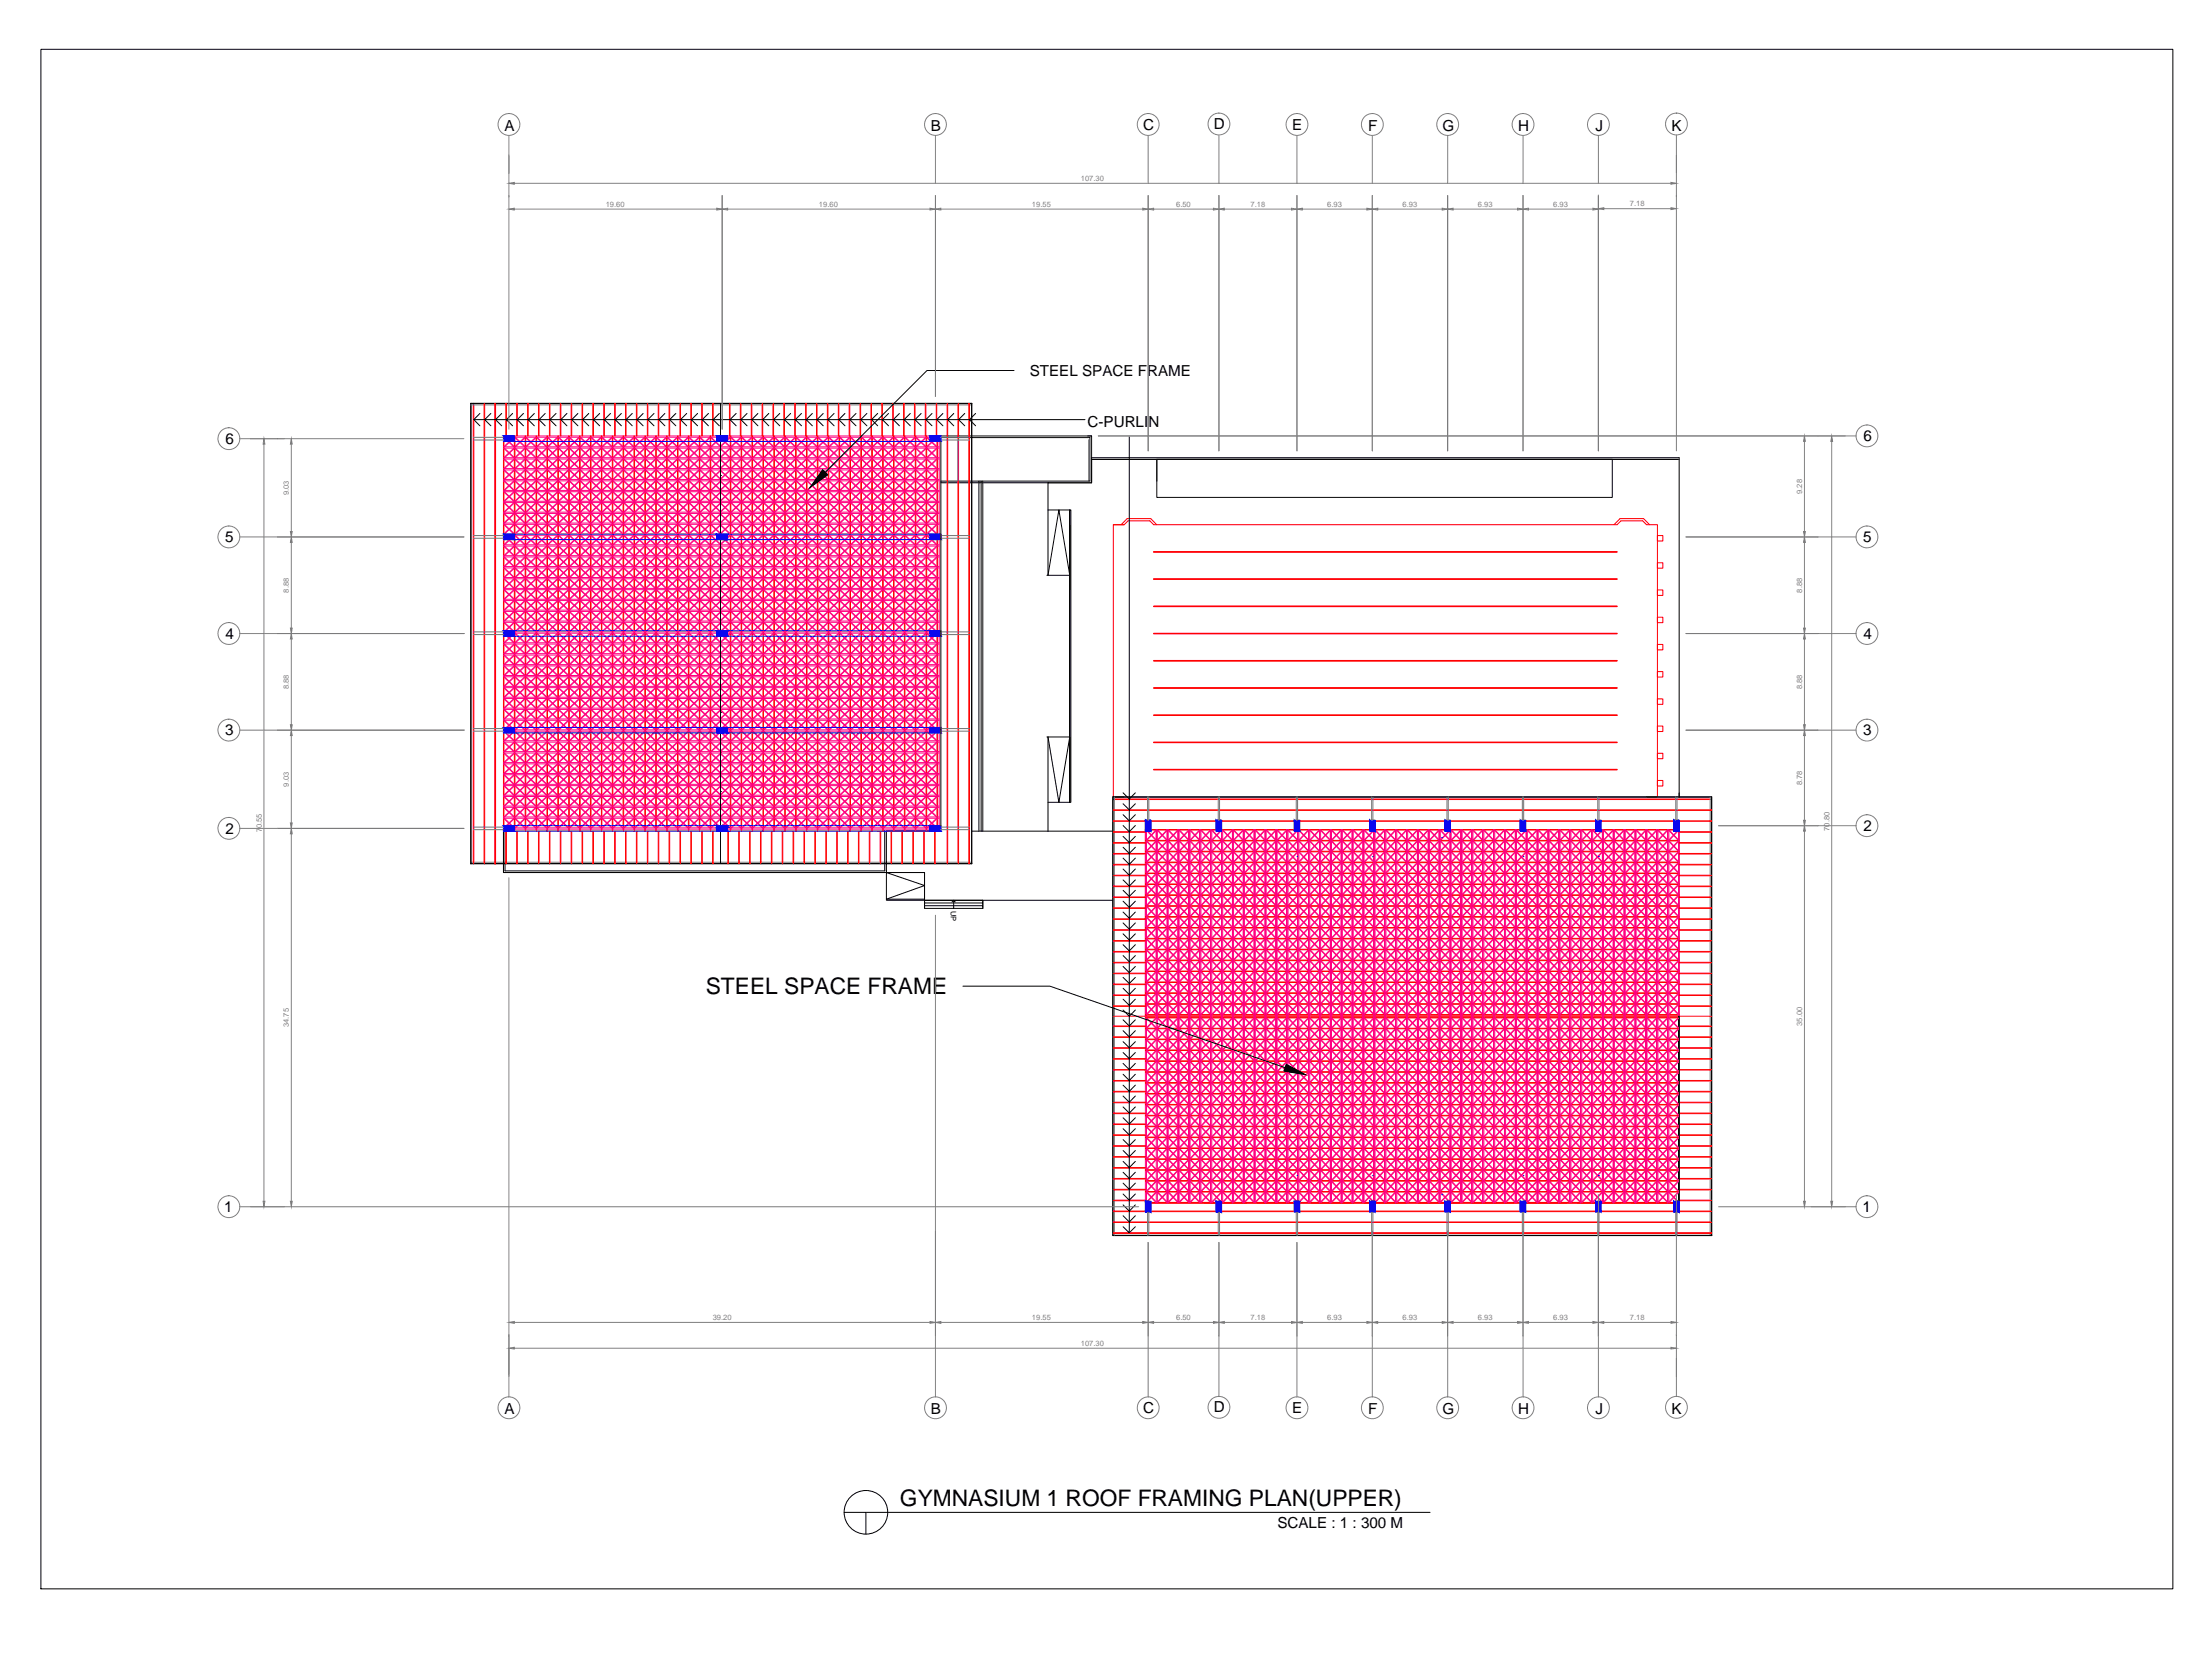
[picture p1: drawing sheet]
<svg xmlns="http://www.w3.org/2000/svg" width="1016mm" height="762mm" viewBox="0 0 1016 762" stroke-linecap="round" stroke-linejoin="round" font-family="sans-serif">
<defs><g id="words">
<g font-size="10.5">
<text x="324" y="457">STEEL SPACE FRAME</text>
<text x="414" y="692">GYMNASIUM 1 ROOF FRAMING PLAN(UPPER)</text>
</g>
<g font-size="7">
<text x="525" y="60">C</text>
<text x="558" y="59">D</text>
<text x="594" y="60">E</text>
<text x="232" y="60">A</text>
<text x="428" y="60">B</text>
<text x="629" y="60">F</text>
<text x="663" y="60">G</text>
<text x="698" y="60">H</text>
<text x="733" y="60">J</text>
<text x="768" y="60">K</text>
<text x="473" y="173">STEEL SPACE FRAME</text>
<text x="500" y="196">C-PURLIN</text>
<text x="104" y="204">6</text>
<text x="856" y="203">6</text>
<text x="104" y="249">5</text>
<text x="856" y="249">5</text>
<text x="104" y="293">4</text>
<text x="856" y="293">4</text>
<text x="104" y="338">3</text>
<text x="856" y="338">3</text>
<text x="104" y="383">2</text>
<text x="856" y="382">2</text>
<text x="103" y="557">1</text>
<text x="856" y="557">1</text>
<text x="232" y="649">A</text>
<text x="428" y="649">B</text>
<text x="525" y="649">C</text>
<text x="558" y="649">D</text>
<text x="594" y="649">E</text>
<text x="629" y="649">F</text>
<text x="663" y="650">G</text>
<text x="698" y="649">H</text>
<text x="733" y="649">J</text>
<text x="768" y="649">K</text>
<text x="587" y="702">SCALE : 1 : 300 M</text>
</g>
<g font-size="3.5" fill="#808080">
<text x="497" y="83">107.30</text>
<text x="278" y="95">19.60</text>
<text x="376" y="95">19.60</text>
<text x="474" y="95">19.55</text>
<text x="540" y="95">6.50</text>
<text x="575" y="95">7.18</text>
<text x="610" y="95">6.93</text>
<text x="645" y="95">6.93</text>
<text x="679" y="95">6.93</text>
<text x="714" y="95">6.93</text>
<text x="749" y="95">7.18</text>
<text x="133" y="227" transform="rotate(-90 133 227)">9.03</text>
<text x="828" y="227" transform="rotate(-90 828 227)">9.28</text>
<text x="133" y="272" transform="rotate(-90 133 272)">8.88</text>
<text x="828" y="272" transform="rotate(-90 828 272)">8.88</text>
<text x="133" y="317" transform="rotate(-90 133 317)">8.88</text>
<text x="828" y="317" transform="rotate(-90 828 317)">8.88</text>
<text x="133" y="361" transform="rotate(-90 133 361)">9.03</text>
<text x="828" y="361" transform="rotate(-90 828 361)">8.78</text>
<text x="120" y="382" transform="rotate(-90 120 382)">70.55</text>
<text x="841" y="382" transform="rotate(-90 841 382)">70.80</text>
<text x="133" y="472" transform="rotate(-90 133 472)">34.75</text>
<text x="828" y="471" transform="rotate(-90 828 471)">35.00</text>
<text x="327" y="606">39.20</text>
<text x="474" y="606">19.55</text>
<text x="540" y="606">6.50</text>
<text x="575" y="606">7.18</text>
<text x="610" y="606">6.93</text>
<text x="645" y="606">6.93</text>
<text x="679" y="606">6.93</text>
<text x="714" y="606">6.93</text>
<text x="749" y="606">7.18</text>
<text x="497" y="618">107.30</text>
</g>
<text font-size="3.5" x="437" y="418" transform="rotate(90 437 418)">UP</text>
</g></defs>
<!-- layer: SPORTS -->
<g fill="none" stroke="#f00" stroke-width=".46">
<path d="M512 241h5l1-2h10l2 2h213l2-2h10l2 2h5v125h-5M515 241l3-3h11l3 3M517 241h-5v125h5M530 253h213M530 254h213M742 241l2-3h11l3 3M762 246h2v2h-2zM762 258h2v3h-2zM530 266h213M530 279h213M530 278h213M762 271h2v2h-2z"/>
<path d="M530 291h213M762 284h2v2h-2zM762 296h2v2h-2zM530 303h213M530 304h213M530 316h213M762 308h2v3h-2zM530 329h213M530 328h213M762 321h2v3h-2zM762 334h2v2h-2zM530 341h213"/>
<path d="M530 353h213M530 354h213M762 346h2v2h-2zM762 358h2v3h-2z"/>
</g>
<!-- layer: 0 -->
<g fill="none" stroke="#000" stroke-width=".46">
<path d="M331 185v212M502 210h270M502 211h270M450 221v161M451 221v161M452 221v161M482 234h10v135h-10M492 234v135v-31h-11M502 222h-20v42l5-30 5 30h-11M492 338l-5 31-5-31v44M772 364v2M216 397h231"/>
<path d="M447 382h64M231 401h176M232 400h175M452 414v3M388 695h269M398 695v10"/>
<circle cx="398" cy="695" r="10"/>
</g>
<!-- layer: PURLIN -->
<g fill="none" stroke="#f00" stroke-width=".46">
<path d="M217 185v212M218 185v212M222 185v212M223 185v212M227 185v212M228 185v212M232 185v15M233 185v15M237 185v15M238 185v15M242 185v15M243 185v15"/>
<path d="M247 185v15M248 185v15M252 185v15M253 185v15M257 185v15M258 185v15M262 185v15M263 185v15M267 185v15M268 185v15M272 185v15M273 185v15"/>
<path d="M277 185v15M278 185v15M282 185v15M283 185v15M287 185v15M288 185v15M292 185v15M293 185v15M297 185v15M298 185v15M302 185v15M303 185v15"/>
<path d="M307 185v15M308 185v15M312 185v15M313 185v15M317 185v15M318 185v15M322 185v15M323 185v15M327 185v15M328 185v15M335 185v15M340 185v15"/>
<path d="M345 185v15M350 185v15M355 185v15M360 185v15M365 185v15M370 185v15M375 185v15M380 185v15M385 185v15M390 185v15M395 185v15M400 185v15"/>
<path d="M405 185v15M410 185v15M415 185v15M420 185v15M425 185v15M430 185v15M435 185v212M440 185v212M445 185v212M231 200v182M232 200v182M236 200v182"/>
<path d="M237 200v182M241 200v182M242 200v182M246 200v182M247 200v182M251 200v182M252 200v182M256 200v182M257 200v182M261 200v182M262 200v182M266 200v182"/>
<path d="M267 200v182M271 200v182M272 200v182M276 200v182M277 200v182M281 200v182M282 200v182M286 200v182M287 200v182M291 200v182M292 200v182M296 200v182"/>
<path d="M297 200v182M301 200v182M302 200v182M306 200v182M307 200v182M311 200v182M312 200v182M316 200v182M317 200v182M321 200v182M322 200v182M326 200v182"/>
<path d="M327 200v182M336 200v182M341 200v182M346 200v182M351 200v182M356 200v182M361 200v182M366 200v182M371 200v182M376 200v182M381 200v182M386 200v182"/>
<path d="M391 200v182M396 200v182M401 200v182M406 200v182M411 200v182M416 200v182M421 200v182M426 200v182M431 200v182M511 367h275M511 372h275M511 377h275"/>
<path d="M232 382v15M233 382v15M237 382v15M238 382v15M242 382v15M243 382v15M247 382v15M248 382v15M252 382v15M253 382v15M257 382v15M258 382v15"/>
<path d="M262 382v15M263 382v15M267 382v15M268 382v15M272 382v15M273 382v15M277 382v15M278 382v15M282 382v15M283 382v15M287 382v15M288 382v15"/>
<path d="M292 382v15M293 382v15M297 382v15M298 382v15M302 382v15M303 382v15M307 382v15M308 382v15M312 382v15M313 382v15M317 382v15M318 382v15"/>
<path d="M322 382v15M323 382v15M327 382v15M328 382v15M334 382v15M335 382v15M339 382v15M340 382v15M344 382v15M345 382v15M349 382v15M350 382v15"/>
<path d="M354 382v15M355 382v15M359 382v15M360 382v15M364 382v15M365 382v15M369 382v15M370 382v15M374 382v15M375 382v15M379 382v15M380 382v15"/>
<path d="M384 382v15M385 382v15M389 382v15M390 382v15M394 382v15M395 382v15M399 382v15M400 382v15M404 382v15M405 382v15M409 382v15M410 382v15"/>
<path d="M414 382v15M415 382v15M419 382v15M420 382v15M424 382v15M425 382v15M429 382v15M430 382v15M511 382h15M511 387h15M511 392h15M511 397h15"/>
<path d="M526 381h246M526 386h246M526 391h246M526 396h246M772 382h14M772 387h14M772 392h14M772 397h14M511 402h15M511 407h15M511 412h15M511 417h15"/>
<path d="M526 401h246M526 406h246M526 411h246M526 416h246M772 402h14M772 407h14M772 412h14M772 417h14M511 422h15M511 427h15M511 432h15M511 437h15"/>
<path d="M526 421h246M526 426h246M526 431h246M526 436h246M772 422h14M772 427h14M772 432h14M772 437h14M511 442h15M511 447h15M511 452h15M511 457h15"/>
<path d="M526 441h246M526 446h246M526 451h246M526 456h246M772 442h14M772 447h14M772 452h14M772 457h14M511 467h275M511 462h15M511 477h15M511 476h15"/>
<path d="M511 472h15M511 471h15M526 461h246M526 466h246M526 478h246M526 477h246M526 473h246M526 472h246M526 468h246M526 467h246M772 462h14M772 477h14"/>
<path d="M772 476h14M772 472h14M772 471h14M511 497h15M511 496h15M511 491h15M511 486h15M511 481h15M526 498h246M526 497h246M526 493h246M526 492h246"/>
<path d="M526 488h246M526 487h246M526 483h246M526 482h246M772 497h14M772 496h14M772 491h14M772 486h14M772 481h14M511 517h15M511 516h15M511 512h15"/>
<path d="M511 511h15M511 507h15M511 506h15M511 502h15M511 501h15M526 518h246M526 517h246M526 513h246M526 512h246M526 507h246M526 502h246M772 517h14"/>
<path d="M772 516h14M772 512h14M772 511h14M772 507h14M772 506h14M772 502h14M772 501h14M511 537h15M511 536h15M511 531h15M511 526h15M511 522h15"/>
<path d="M511 521h15M526 538h246M526 537h246M526 533h246M526 532h246M526 528h246M526 527h246M526 523h246M526 522h246M772 537h14M772 536h14M772 531h14"/>
<path d="M772 526h14M772 522h14M772 521h14M511 557h275M511 556h275M511 552h15M511 551h15M511 547h15M511 546h15M511 542h15M511 541h15M526 553h246"/>
<path d="M526 552h246M526 547h246M526 543h246M526 542h246M772 552h14M772 551h14M772 547h14M772 546h14M772 542h14M772 541h14M511 566h275M511 567h275"/>
<path d="M511 562h275M511 561h275"/>
</g>
<!-- layer: SPACEFRAME -->
<g fill="none" stroke="#ff007f" stroke-width=".46">
<path d="M231 200h201v182h-201M231 201h201M231 205h201M231 206h201M231 210h201M231 211h201M231 215h201M231 216h201M232 201l2 2-2 2M232 206l2 2-2 2M232 211l2 2-2 2M232 216l2 2-2 2"/>
<path d="M232 201l2 2 2-2M232 206l2 2 2-2M232 211l2 2 2-2M232 216l2 2 2-2M232 205l2-2 2 2M232 210l2-2 2 2M232 215l2-2 2 2M236 201l-2 2 2 2M236 206l-2 2 2 2M236 211l-2 2 2 2M236 216l-2 2 2 2M237 201l2 2-2 2"/>
<path d="M237 211l2 2-2 2M237 216l2 2-2 2M237 206l2 2-2 2M237 206l2 2 2-2M237 201l2 2 2-2M237 211l2 2 2-2M237 216l2 2 2-2M237 205l2-2 2 2M237 210l2-2 2 2M237 215l2-2 2 2M241 201l-2 2 2 2M241 206l-2 2 2 2"/>
<path d="M241 211l-2 2 2 2M241 216l-2 2 2 2M242 201l2 2-2 2M242 211l2 2-2 2M242 206l2 2-2 2M242 216l2 2-2 2M242 201l2 2 2-2M242 211l2 2 2-2M242 206l2 2 2-2M242 216l2 2 2-2M242 205l2-2 2 2M242 210l2-2 2 2"/>
<path d="M242 215l2-2 2 2M246 201l-2 2 2 2M246 206l-2 2 2 2M246 211l-2 2 2 2M246 216l-2 2 2 2M247 201l2 2-2 2M247 206l2 2-2 2M247 211l2 2-2 2M247 216l2 2-2 2M247 201l2 2 2-2M247 211l2 2 2-2M247 206l2 2 2-2"/>
<path d="M247 216l2 2 2-2M247 205l2-2 2 2M247 210l2-2 2 2M247 215l2-2 2 2M251 201l-2 2 2 2M251 206l-2 2 2 2M251 211l-2 2 2 2M251 216l-2 2 2 2M252 201l2 2-2 2M252 206l2 2-2 2M252 211l2 2-2 2M252 216l2 2-2 2"/>
<path d="M252 211l2 2 2-2M252 206l2 2 2-2M252 201l2 2 2-2M252 216l2 2 2-2M252 205l2-2 2 2M252 210l2-2 2 2M252 215l2-2 2 2M256 201l-2 2 2 2M256 206l-2 2 2 2M256 211l-2 2 2 2M256 216l-2 2 2 2M257 201l2 2-2 2"/>
<path d="M257 206l2 2-2 2M257 211l2 2-2 2M257 216l2 2-2 2M257 211l2 2 2-2M257 206l2 2 2-2M257 201l2 2 2-2M257 216l2 2 2-2M257 205l2-2 2 2M257 210l2-2 2 2M257 215l2-2 2 2M261 201l-2 2 2 2M261 206l-2 2 2 2"/>
<path d="M261 211l-2 2 2 2M261 216l-2 2 2 2M262 201l2 2-2 2M262 206l2 2-2 2M262 211l2 2-2 2M262 216l2 2-2 2M262 206l2 2 2-2M262 201l2 2 2-2M262 211l2 2 2-2M262 216l2 2 2-2M262 205l2-2 2 2M262 210l2-2 2 2"/>
<path d="M262 215l2-2 2 2M266 201l-2 2 2 2M266 206l-2 2 2 2M266 211l-2 2 2 2M266 216l-2 2 2 2M267 201l2 2-2 2M267 206l2 2-2 2M267 211l2 2-2 2M267 216l2 2-2 2M267 201l2 2 2-2M267 206l2 2 2-2M267 211l2 2 2-2"/>
<path d="M267 216l2 2 2-2M267 205l2-2 2 2M267 210l2-2 2 2M267 215l2-2 2 2M271 201l-2 2 2 2M271 206l-2 2 2 2M271 211l-2 2 2 2M271 216l-2 2 2 2M272 201l2 2-2 2M272 206l2 2-2 2M272 211l2 2-2 2M272 216l2 2-2 2"/>
<path d="M272 201l2 2 2-2M272 206l2 2 2-2M272 211l2 2 2-2M272 216l2 2 2-2M272 205l2-2 2 2M272 210l2-2 2 2M272 215l2-2 2 2M276 201l-2 2 2 2M276 206l-2 2 2 2M276 211l-2 2 2 2M276 216l-2 2 2 2M277 201l2 2-2 2"/>
<path d="M277 206l2 2-2 2M277 211l2 2-2 2M277 216l2 2-2 2M277 201l2 2 2-2M277 206l2 2 2-2M277 211l2 2 2-2M277 216l2 2 2-2M277 205l2-2 2 2M277 210l2-2 2 2M277 215l2-2 2 2M281 201l-2 2 2 2M281 206l-2 2 2 2"/>
<path d="M281 211l-2 2 2 2M281 216l-2 2 2 2M282 201l2 2-2 2M282 211l2 2-2 2M282 206l2 2-2 2M282 216l2 2-2 2M282 201l2 2 2-2M282 206l2 2 2-2M282 211l2 2 2-2M282 216l2 2 2-2M282 205l2-2 2 2M282 210l2-2 2 2"/>
<path d="M282 215l2-2 2 2M286 201l-2 2 2 2M286 206l-2 2 2 2M286 211l-2 2 2 2M286 216l-2 2 2 2M287 206l2 2-2 2M287 201l2 2-2 2M287 211l2 2-2 2M287 216l2 2-2 2M287 211l2 2 2-2M287 201l2 2 2-2M287 206l2 2 2-2"/>
<path d="M287 216l2 2 2-2M287 205l2-2 2 2M287 210l2-2 2 2M287 215l2-2 2 2M291 201l-2 2 2 2M291 206l-2 2 2 2M291 211l-2 2 2 2M291 216l-2 2 2 2M292 201l2 2-2 2M292 206l2 2-2 2M292 211l2 2-2 2M292 216l2 2-2 2"/>
<path d="M292 211l2 2 2-2M292 201l2 2 2-2M292 206l2 2 2-2M292 216l2 2 2-2M292 205l2-2 2 2M292 210l2-2 2 2M292 215l2-2 2 2M296 201l-2 2 2 2M296 206l-2 2 2 2M296 211l-2 2 2 2M296 216l-2 2 2 2M297 201l2 2-2 2"/>
<path d="M297 206l2 2-2 2M297 211l2 2-2 2M297 216l2 2-2 2M297 206l2 2 2-2M297 201l2 2 2-2M297 211l2 2 2-2M297 216l2 2 2-2M297 205l2-2 2 2M297 210l2-2 2 2M297 215l2-2 2 2M301 201l-2 2 2 2M301 206l-2 2 2 2"/>
<path d="M301 211l-2 2 2 2M301 216l-2 2 2 2M302 201l2 2-2 2M302 206l2 2-2 2M302 211l2 2-2 2M302 216l2 2-2 2M302 211l2 2 2-2M302 206l2 2 2-2M302 201l2 2 2-2M302 216l2 2 2-2M302 205l2-2 2 2M302 210l2-2 2 2"/>
<path d="M302 215l2-2 2 2M306 201l-2 2 2 2M306 206l-2 2 2 2M306 211l-2 2 2 2M306 216l-2 2 2 2M307 201l2 2-2 2M307 206l2 2-2 2M307 211l2 2-2 2M307 216l2 2-2 2M307 211l2 2 2-2M307 206l2 2 2-2M307 201l2 2 2-2"/>
<path d="M307 216l2 2 2-2M307 205l2-2 2 2M307 210l2-2 2 2M307 215l2-2 2 2M311 201l-2 2 2 2M311 206l-2 2 2 2M311 211l-2 2 2 2M311 216l-2 2 2 2M312 201l2 2-2 2M312 206l2 2-2 2M312 211l2 2-2 2M312 216l2 2-2 2"/>
<path d="M312 201l2 2 2-2M312 206l2 2 2-2M312 211l2 2 2-2M312 216l2 2 2-2M312 205l2-2 2 2M312 210l2-2 2 2M312 215l2-2 2 2M316 201l-2 2 2 2M316 206l-2 2 2 2M316 211l-2 2 2 2M316 216l-2 2 2 2M317 201l2 2-2 2"/>
<path d="M317 206l2 2-2 2M317 211l2 2-2 2M317 216l2 2-2 2M317 206l2 2 2-2M317 201l2 2 2-2M317 216l2 2 2-2M317 211l2 2 2-2M317 205l2-2 2 2M317 210l2-2 2 2M317 215l2-2 2 2M321 201l-2 2 2 2M321 206l-2 2 2 2"/>
<path d="M321 211l-2 2 2 2M321 216l-2 2 2 2M322 201l2 2-2 2M322 206l2 2-2 2M322 211l2 2-2 2M322 216l2 2-2 2M322 206l2 2 2-2M322 201l2 2 2-2M322 211l2 2 2-2M322 216l2 2 2-2M322 205l2-2 2 2M322 210l2-2 2 2"/>
<path d="M322 215l2-2 2 2M326 201l-2 2 2 2M326 206l-2 2 2 2M326 211l-2 2 2 2M326 216l-2 2 2 2M327 201l2 2-2 2M327 206l2 2-2 2M327 211l2 2-2 2M327 216l2 2-2 2M327 206l2 2 2-2M327 201l2 2 2-2M327 216l2 2 2-2"/>
<path d="M327 211l2 2 2-2M327 205l2-2 2 2M327 210l2-2 2 2M327 215l2-2 2 2M329 203l2-2 2 2-2 2zM329 208l2-2 2 2-2 2zM329 213l2-2 2 2-2 2zM329 218l2-2 2 2-2 2zM331 211l2 2 2-2M331 201l2 2 2-2M331 206l2 2 2-2M331 216l2 2 2-2"/>
<path d="M331 205l2-2 2 2M331 210l2-2 2 2M331 215l2-2 2 2M336 201l-3 2 3 2M336 211l-3 2 3 2M336 206l-3 2 3 2M336 216l-3 2 3 2M336 201l2 2-2 2M336 206l2 2-2 2M336 211l2 2-2 2M336 216l2 2-2 2M336 211l2 2 2-2"/>
<path d="M336 201l2 2 2-2M336 206l2 2 2-2M336 216l2 2 2-2M336 205l2-2 2 2M336 210l2-2 2 2M336 215l2-2 2 2M341 201l-3 2 3 2M341 206l-3 2 3 2M341 211l-3 2 3 2M341 216l-3 2 3 2M341 201l2 2-2 2M341 206l2 2-2 2"/>
<path d="M341 211l2 2-2 2M341 216l2 2-2 2M341 201l2 2 2-2M341 206l2 2 2-2M341 211l2 2 2-2M341 216l2 2 2-2M341 205l2-2 2 2M341 210l2-2 2 2M341 215l2-2 2 2M346 201l-3 2 3 2M346 206l-3 2 3 2M346 211l-3 2 3 2"/>
<path d="M346 216l-3 2 3 2M346 201l2 2-2 2M346 206l2 2-2 2M346 211l2 2-2 2M346 216l2 2-2 2M346 206l2 2 2-2M346 201l2 2 2-2M346 211l2 2 2-2M346 216l2 2 2-2M346 205l2-2 2 2M346 210l2-2 2 2M346 215l2-2 2 2"/>
<path d="M351 201l-3 2 3 2M351 206l-3 2 3 2M351 211l-3 2 3 2M351 216l-3 2 3 2M351 201l2 2-2 2M351 206l2 2-2 2M351 211l2 2-2 2M351 216l2 2-2 2M351 201l2 2 2-2M351 206l2 2 2-2M351 216l2 2 2-2M351 211l2 2 2-2"/>
<path d="M351 205l2-2 2 2M351 210l2-2 2 2M351 215l2-2 2 2M356 201l-3 2 3 2M356 206l-3 2 3 2M356 211l-3 2 3 2M356 216l-3 2 3 2M356 201l2 2-2 2M356 206l2 2-2 2M356 211l2 2-2 2M356 216l2 2-2 2M356 206l2 2 2-2"/>
<path d="M356 201l2 2 2-2M356 216l2 2 2-2M356 211l2 2 2-2M356 205l2-2 2 2M356 210l2-2 2 2M356 215l2-2 2 2M361 201l-3 2 3 2M361 206l-3 2 3 2M361 211l-3 2 3 2M361 216l-3 2 3 2M361 201l2 2-2 2M361 206l2 2-2 2"/>
<path d="M361 211l2 2-2 2M361 216l2 2-2 2M361 211l2 2 2-2M361 206l2 2 2-2M361 201l2 2 2-2M361 216l2 2 2-2M361 205l2-2 2 2M361 210l2-2 2 2M361 215l2-2 2 2M366 201l-3 2 3 2M366 206l-3 2 3 2M366 211l-3 2 3 2"/>
<path d="M366 216l-3 2 3 2M366 201l2 2-2 2M366 206l2 2-2 2M366 211l2 2-2 2M366 216l2 2-2 2M366 211l2 2 2-2M366 201l2 2 2-2M366 206l2 2 2-2M366 216l2 2 2-2M366 205l2-2 2 2M366 210l2-2 2 2M366 215l2-2 2 2"/>
<path d="M371 201l-3 2 3 2M371 206l-3 2 3 2M371 211l-3 2 3 2M371 216l-3 2 3 2M371 201l2 2-2 2M371 206l2 2-2 2M371 211l2 2-2 2M371 216l2 2-2 2M371 211l2 2 2-2M371 206l2 2 2-2M371 201l2 2 2-2M371 216l2 2 2-2"/>
<path d="M371 205l2-2 2 2M371 210l2-2 2 2M371 215l2-2 2 2M376 201l-3 2 3 2M376 206l-3 2 3 2M376 211l-3 2 3 2M376 216l-3 2 3 2M376 201l2 2-2 2M376 206l2 2-2 2M376 211l2 2-2 2M376 216l2 2-2 2M376 211l2 2 2-2"/>
<path d="M376 201l2 2 2-2M376 206l2 2 2-2M376 216l2 2 2-2M376 205l2-2 2 2M376 210l2-2 2 2M376 215l2-2 2 2M381 201l-3 2 3 2M381 211l-3 2 3 2M381 206l-3 2 3 2M381 216l-3 2 3 2M381 201l2 2-2 2M381 206l2 2-2 2"/>
<path d="M381 211l2 2-2 2M381 216l2 2-2 2M381 201l2 2 2-2M381 211l2 2 2-2M381 206l2 2 2-2M381 216l2 2 2-2M381 205l2-2 2 2M381 210l2-2 2 2M381 215l2-2 2 2M386 201l-3 2 3 2M386 211l-3 2 3 2M386 206l-3 2 3 2"/>
<path d="M386 216l-3 2 3 2M386 201l2 2-2 2M386 206l2 2-2 2M386 211l2 2-2 2M386 216l2 2-2 2M386 206l2 2 2-2M386 201l2 2 2-2M386 216l2 2 2-2M386 211l2 2 2-2M386 205l2-2 2 2M386 210l2-2 2 2M386 215l2-2 2 2"/>
<path d="M391 201l-3 2 3 2M391 211l-3 2 3 2M391 206l-3 2 3 2M391 216l-3 2 3 2M391 201l2 2-2 2M391 206l2 2-2 2M391 211l2 2-2 2M391 216l2 2-2 2M391 201l2 2 2-2M391 206l2 2 2-2M391 211l2 2 2-2M391 216l2 2 2-2"/>
<path d="M391 205l2-2 2 2M391 210l2-2 2 2M391 215l2-2 2 2M396 206l-3 2 3 2M396 201l-3 2 3 2M396 211l-3 2 3 2M396 216l-3 2 3 2M396 201l2 2-2 2M396 206l2 2-2 2M396 211l2 2-2 2M396 216l2 2-2 2M396 201l2 2 2-2"/>
<path d="M396 206l2 2 2-2M396 216l2 2 2-2M396 211l2 2 2-2M396 205l2-2 2 2M396 210l2-2 2 2M396 215l2-2 2 2M401 201l-3 2 3 2M401 206l-3 2 3 2M401 211l-3 2 3 2M401 216l-3 2 3 2M401 201l2 2-2 2M401 206l2 2-2 2"/>
<path d="M401 211l2 2-2 2M401 216l2 2-2 2M401 206l2 2 2-2M401 201l2 2 2-2M401 211l2 2 2-2M401 216l2 2 2-2M401 205l2-2 2 2M401 210l2-2 2 2M401 215l2-2 2 2M406 201l-3 2 3 2M406 206l-3 2 3 2M406 211l-3 2 3 2"/>
<path d="M406 216l-3 2 3 2M406 201l2 2-2 2M406 206l2 2-2 2M406 211l2 2-2 2M406 216l2 2-2 2M406 211l2 2 2-2M406 206l2 2 2-2M406 201l2 2 2-2M406 216l2 2 2-2M406 205l2-2 2 2M406 210l2-2 2 2M406 215l2-2 2 2"/>
<path d="M411 201l-3 2 3 2M411 206l-3 2 3 2M411 211l-3 2 3 2M411 216l-3 2 3 2M411 201l2 2-2 2M411 206l2 2-2 2M411 211l2 2-2 2M411 216l2 2-2 2M411 211l2 2 2-2M411 206l2 2 2-2M411 201l2 2 2-2M411 216l2 2 2-2"/>
<path d="M411 205l2-2 2 2M411 210l2-2 2 2M411 215l2-2 2 2M416 201l-3 2 3 2M416 206l-3 2 3 2M416 211l-3 2 3 2M416 216l-3 2 3 2M416 201l2 2-2 2M416 206l2 2-2 2M416 211l2 2-2 2M416 216l2 2-2 2M416 206l2 2 2-2"/>
<path d="M416 201l2 2 2-2M416 211l2 2 2-2M416 216l2 2 2-2M416 205l2-2 2 2M416 210l2-2 2 2M416 215l2-2 2 2M421 201l-3 2 3 2M421 206l-3 2 3 2M421 211l-3 2 3 2M421 216l-3 2 3 2M421 201l2 2-2 2M421 206l2 2-2 2"/>
<path d="M421 211l2 2-2 2M421 216l2 2-2 2M421 201l2 2 2-2M421 211l2 2 2-2M421 206l2 2 2-2M421 216l2 2 2-2M421 205l2-2 2 2M421 210l2-2 2 2M421 215l2-2 2 2M426 201l-3 2 3 2M426 206l-3 2 3 2M426 211l-3 2 3 2"/>
<path d="M426 216l-3 2 3 2M426 201l2 2-2 2M426 206l2 2-2 2M426 211l2 2-2 2M426 216l2 2-2 2M426 201l2 2 2-2M426 206l2 2 2-2M426 211l2 2 2-2M426 216l2 2 2-2M426 205l2-2 2 2M426 210l2-2 2 2M426 215l2-2 2 2"/>
<path d="M431 201l-3 2 3 2M431 211l-3 2 3 2M431 206l-3 2 3 2M431 216l-3 2 3 2M431 200v182M231 220h201M231 221h201M231 225h201M231 226h201M231 230h201M231 231h201M231 235h201"/>
<path d="M231 236h201M232 221l2 2-2 2M232 226l2 2-2 2M232 231l2 2-2 2M232 236l2 2-2 2M232 221l2 2 2-2M232 226l2 2 2-2M232 231l2 2 2-2M232 236l2 2 2-2M232 220l2-2 2 2M232 225l2-2 2 2M232 230l2-2 2 2"/>
<path d="M232 235l2-2 2 2M236 221l-2 2 2 2M236 226l-2 2 2 2M236 231l-2 2 2 2M236 236l-2 2 2 2M237 221l2 2-2 2M237 226l2 2-2 2M237 231l2 2-2 2M237 236l2 2-2 2M237 221l2 2 2-2M237 231l2 2 2-2M237 226l2 2 2-2"/>
<path d="M237 236l2 2 2-2M237 220l2-2 2 2M237 230l2-2 2 2M237 225l2-2 2 2M237 235l2-2 2 2M241 221l-2 2 2 2M241 226l-2 2 2 2M241 231l-2 2 2 2M241 236l-2 2 2 2M242 221l2 2-2 2M242 226l2 2-2 2M242 231l2 2-2 2"/>
<path d="M242 236l2 2-2 2M242 226l2 2 2-2M242 221l2 2 2-2M242 231l2 2 2-2M242 236l2 2 2-2M242 225l2-2 2 2M242 220l2-2 2 2M242 230l2-2 2 2M242 235l2-2 2 2M246 221l-2 2 2 2M246 226l-2 2 2 2M246 231l-2 2 2 2"/>
<path d="M246 236l-2 2 2 2M247 221l2 2-2 2M247 226l2 2-2 2M247 231l2 2-2 2M247 236l2 2-2 2M247 221l2 2 2-2M247 226l2 2 2-2M247 231l2 2 2-2M247 236l2 2 2-2M247 220l2-2 2 2M247 225l2-2 2 2M247 230l2-2 2 2"/>
<path d="M247 235l2-2 2 2M251 221l-2 2 2 2M251 226l-2 2 2 2M251 231l-2 2 2 2M251 236l-2 2 2 2M252 221l2 2-2 2M252 226l2 2-2 2M252 231l2 2-2 2M252 236l2 2-2 2M252 221l2 2 2-2M252 226l2 2 2-2M252 231l2 2 2-2"/>
<path d="M252 236l2 2 2-2M252 220l2-2 2 2M252 225l2-2 2 2M252 230l2-2 2 2M252 235l2-2 2 2M256 221l-2 2 2 2M256 226l-2 2 2 2M256 231l-2 2 2 2M256 236l-2 2 2 2M257 221l2 2-2 2M257 226l2 2-2 2M257 231l2 2-2 2"/>
<path d="M257 236l2 2-2 2M257 221l2 2 2-2M257 226l2 2 2-2M257 231l2 2 2-2M257 236l2 2 2-2M257 220l2-2 2 2M257 230l2-2 2 2M257 225l2-2 2 2M257 235l2-2 2 2M261 221l-2 2 2 2M261 226l-2 2 2 2M261 231l-2 2 2 2"/>
<path d="M261 236l-2 2 2 2M262 221l2 2-2 2M262 226l2 2-2 2M262 231l2 2-2 2M262 236l2 2-2 2M262 221l2 2 2-2M262 226l2 2 2-2M262 231l2 2 2-2M262 236l2 2 2-2M262 220l2-2 2 2M262 225l2-2 2 2M262 230l2-2 2 2"/>
<path d="M262 235l2-2 2 2M266 221l-2 2 2 2M266 226l-2 2 2 2M266 231l-2 2 2 2M266 236l-2 2 2 2M267 221l2 2-2 2M267 226l2 2-2 2M267 231l2 2-2 2M267 236l2 2-2 2M267 221l2 2 2-2M267 226l2 2 2-2M267 231l2 2 2-2"/>
<path d="M267 236l2 2 2-2M267 220l2-2 2 2M267 225l2-2 2 2M267 230l2-2 2 2M267 235l2-2 2 2M271 221l-2 2 2 2M271 226l-2 2 2 2M271 231l-2 2 2 2M271 236l-2 2 2 2M272 221l2 2-2 2M272 226l2 2-2 2M272 231l2 2-2 2"/>
<path d="M272 236l2 2-2 2M272 221l2 2 2-2M272 226l2 2 2-2M272 231l2 2 2-2M272 236l2 2 2-2M272 220l2-2 2 2M272 225l2-2 2 2M272 230l2-2 2 2M272 235l2-2 2 2M276 221l-2 2 2 2M276 226l-2 2 2 2M276 231l-2 2 2 2"/>
<path d="M276 236l-2 2 2 2M277 221l2 2-2 2M277 226l2 2-2 2M277 231l2 2-2 2M277 236l2 2-2 2M277 226l2 2 2-2M277 221l2 2 2-2M277 231l2 2 2-2M277 236l2 2 2-2M277 220l2-2 2 2M277 225l2-2 2 2M277 230l2-2 2 2"/>
<path d="M277 235l2-2 2 2M281 221l-2 2 2 2M281 226l-2 2 2 2M281 231l-2 2 2 2M281 236l-2 2 2 2M282 221l2 2-2 2M282 226l2 2-2 2M282 231l2 2-2 2M282 236l2 2-2 2M282 221l2 2 2-2M282 231l2 2 2-2M282 226l2 2 2-2"/>
<path d="M282 236l2 2 2-2M282 220l2-2 2 2M282 225l2-2 2 2M282 230l2-2 2 2M282 235l2-2 2 2M286 221l-2 2 2 2M286 226l-2 2 2 2M286 231l-2 2 2 2M286 236l-2 2 2 2M287 221l2 2-2 2M287 226l2 2-2 2M287 231l2 2-2 2"/>
<path d="M287 236l2 2-2 2M287 221l2 2 2-2M287 236l2 2 2-2M287 226l2 2 2-2M287 231l2 2 2-2M287 220l2-2 2 2M287 225l2-2 2 2M287 230l2-2 2 2M287 235l2-2 2 2M291 221l-2 2 2 2M291 226l-2 2 2 2M291 231l-2 2 2 2"/>
<path d="M291 236l-2 2 2 2M292 221l2 2-2 2M292 226l2 2-2 2M292 231l2 2-2 2M292 236l2 2-2 2M292 221l2 2 2-2M292 226l2 2 2-2M292 231l2 2 2-2M292 236l2 2 2-2M292 225l2-2 2 2M292 220l2-2 2 2M292 230l2-2 2 2"/>
<path d="M292 235l2-2 2 2M296 221l-2 2 2 2M296 226l-2 2 2 2M296 231l-2 2 2 2M296 236l-2 2 2 2M297 221l2 2-2 2M297 226l2 2-2 2M297 231l2 2-2 2M297 236l2 2-2 2M297 221l2 2 2-2M297 226l2 2 2-2M297 231l2 2 2-2"/>
<path d="M297 236l2 2 2-2M297 220l2-2 2 2M297 225l2-2 2 2M297 230l2-2 2 2M297 235l2-2 2 2M301 221l-2 2 2 2M301 226l-2 2 2 2M301 231l-2 2 2 2M301 236l-2 2 2 2M302 221l2 2-2 2M302 226l2 2-2 2M302 231l2 2-2 2"/>
<path d="M302 236l2 2-2 2M302 226l2 2 2-2M302 221l2 2 2-2M302 231l2 2 2-2M302 236l2 2 2-2M302 220l2-2 2 2M302 225l2-2 2 2M302 230l2-2 2 2M302 235l2-2 2 2M306 221l-2 2 2 2M306 226l-2 2 2 2M306 231l-2 2 2 2"/>
<path d="M306 236l-2 2 2 2M307 221l2 2-2 2M307 226l2 2-2 2M307 231l2 2-2 2M307 236l2 2-2 2M307 226l2 2 2-2M307 221l2 2 2-2M307 231l2 2 2-2M307 236l2 2 2-2M307 220l2-2 2 2M307 225l2-2 2 2M307 230l2-2 2 2"/>
<path d="M307 235l2-2 2 2M311 221l-2 2 2 2M311 226l-2 2 2 2M311 231l-2 2 2 2M311 236l-2 2 2 2M312 221l2 2-2 2M312 226l2 2-2 2M312 231l2 2-2 2M312 236l2 2-2 2M312 221l2 2 2-2M312 231l2 2 2-2M312 236l2 2 2-2"/>
<path d="M312 226l2 2 2-2M312 220l2-2 2 2M312 225l2-2 2 2M312 230l2-2 2 2M312 235l2-2 2 2M316 221l-2 2 2 2M316 226l-2 2 2 2M316 231l-2 2 2 2M316 236l-2 2 2 2M317 221l2 2-2 2M317 226l2 2-2 2M317 231l2 2-2 2"/>
<path d="M317 236l2 2-2 2M317 221l2 2 2-2M317 226l2 2 2-2M317 231l2 2 2-2M317 236l2 2 2-2M317 220l2-2 2 2M317 225l2-2 2 2M317 230l2-2 2 2M317 235l2-2 2 2M321 221l-2 2 2 2M321 226l-2 2 2 2M321 231l-2 2 2 2"/>
<path d="M321 236l-2 2 2 2M322 221l2 2-2 2M322 226l2 2-2 2M322 231l2 2-2 2M322 236l2 2-2 2M322 221l2 2 2-2M322 226l2 2 2-2M322 236l2 2 2-2M322 231l2 2 2-2M322 220l2-2 2 2M322 225l2-2 2 2M322 230l2-2 2 2"/>
<path d="M322 235l2-2 2 2M326 221l-2 2 2 2M326 226l-2 2 2 2M326 231l-2 2 2 2M326 236l-2 2 2 2M327 221l2 2-2 2M327 226l2 2-2 2M327 231l2 2-2 2M327 236l2 2-2 2M327 221l2 2 2-2M327 226l2 2 2-2M327 231l2 2 2-2"/>
<path d="M327 236l2 2 2-2M327 220l2-2 2 2M327 225l2-2 2 2M327 230l2-2 2 2M327 235l2-2 2 2M329 223l2-2 2 2-2 2zM329 228l2-2 2 2-2 2zM329 233l2-2 2 2-2 2zM329 238l2-2 2 2-2 2zM331 221l2 2 2-2M331 226l2 2 2-2M331 231l2 2 2-2"/>
<path d="M331 236l2 2 2-2M331 225l2-2 2 2M331 220l2-2 2 2M331 230l2-2 2 2M331 235l2-2 2 2M336 221l-3 2 3 2M336 226l-3 2 3 2M336 231l-3 2 3 2M336 236l-3 2 3 2M336 221l2 2-2 2M336 226l2 2-2 2M336 231l2 2-2 2"/>
<path d="M336 236l2 2-2 2M336 221l2 2 2-2M336 236l2 2 2-2M336 226l2 2 2-2M336 231l2 2 2-2M336 220l2-2 2 2M336 225l2-2 2 2M336 230l2-2 2 2M336 235l2-2 2 2M341 221l-3 2 3 2M341 226l-3 2 3 2M341 231l-3 2 3 2"/>
<path d="M341 236l-3 2 3 2M341 221l2 2-2 2M341 226l2 2-2 2M341 231l2 2-2 2M341 236l2 2-2 2M341 221l2 2 2-2M341 231l2 2 2-2M341 226l2 2 2-2M341 236l2 2 2-2M341 220l2-2 2 2M341 225l2-2 2 2M341 230l2-2 2 2"/>
<path d="M341 235l2-2 2 2M346 221l-3 2 3 2M346 226l-3 2 3 2M346 236l-3 2 3 2M346 231l-3 2 3 2M346 221l2 2-2 2M346 226l2 2-2 2M346 231l2 2-2 2M346 236l2 2-2 2M346 226l2 2 2-2M346 221l2 2 2-2M346 231l2 2 2-2"/>
<path d="M346 236l2 2 2-2M346 220l2-2 2 2M346 225l2-2 2 2M346 230l2-2 2 2M346 235l2-2 2 2M351 221l-3 2 3 2M351 226l-3 2 3 2M351 231l-3 2 3 2M351 236l-3 2 3 2M351 221l2 2-2 2M351 226l2 2-2 2M351 231l2 2-2 2"/>
<path d="M351 236l2 2-2 2M351 221l2 2 2-2M351 226l2 2 2-2M351 231l2 2 2-2M351 236l2 2 2-2M351 220l2-2 2 2M351 225l2-2 2 2M351 230l2-2 2 2M351 235l2-2 2 2M356 221l-3 2 3 2M356 226l-3 2 3 2M356 231l-3 2 3 2"/>
<path d="M356 236l-3 2 3 2M356 221l2 2-2 2M356 226l2 2-2 2M356 231l2 2-2 2M356 236l2 2-2 2M356 221l2 2 2-2M356 226l2 2 2-2M356 231l2 2 2-2M356 236l2 2 2-2M356 220l2-2 2 2M356 225l2-2 2 2M356 230l2-2 2 2"/>
<path d="M356 235l2-2 2 2M361 221l-3 2 3 2M361 226l-3 2 3 2M361 231l-3 2 3 2M361 236l-3 2 3 2M361 221l2 2-2 2M361 226l2 2-2 2M361 231l2 2-2 2M361 236l2 2-2 2M361 221l2 2 2-2M361 226l2 2 2-2M361 231l2 2 2-2"/>
<path d="M361 236l2 2 2-2M361 220l2-2 2 2M361 225l2-2 2 2M361 230l2-2 2 2M361 235l2-2 2 2M366 221l-3 2 3 2M366 226l-3 2 3 2M366 231l-3 2 3 2M366 236l-3 2 3 2M366 221l2 2-2 2M366 226l2 2-2 2M366 231l2 2-2 2"/>
<path d="M366 236l2 2-2 2M366 221l2 2 2-2M366 226l2 2 2-2M366 236l2 2 2-2M366 231l2 2 2-2M366 220l2-2 2 2M366 225l2-2 2 2M366 230l2-2 2 2M366 235l2-2 2 2M371 221l-3 2 3 2M371 226l-3 2 3 2M371 231l-3 2 3 2"/>
<path d="M371 236l-3 2 3 2M371 221l2 2-2 2M371 226l2 2-2 2M371 231l2 2-2 2M371 236l2 2-2 2M371 221l2 2 2-2M371 226l2 2 2-2M371 236l2 2 2-2M371 231l2 2 2-2M371 220l2-2 2 2M371 225l2-2 2 2M371 230l2-2 2 2"/>
<path d="M371 235l2-2 2 2M376 221l-3 2 3 2M376 226l-3 2 3 2M376 231l-3 2 3 2M376 236l-3 2 3 2M376 221l2 2-2 2M376 226l2 2-2 2M376 231l2 2-2 2M376 236l2 2-2 2M376 221l2 2 2-2M376 226l2 2 2-2M376 231l2 2 2-2"/>
<path d="M376 236l2 2 2-2M376 225l2-2 2 2M376 220l2-2 2 2M376 230l2-2 2 2M376 235l2-2 2 2M381 221l-3 2 3 2M381 226l-3 2 3 2M381 231l-3 2 3 2M381 236l-3 2 3 2M381 221l2 2-2 2M381 226l2 2-2 2M381 231l2 2-2 2"/>
<path d="M381 236l2 2-2 2M381 221l2 2 2-2M381 226l2 2 2-2M381 231l2 2 2-2M381 236l2 2 2-2M381 220l2-2 2 2M381 225l2-2 2 2M381 230l2-2 2 2M381 235l2-2 2 2M386 221l-3 2 3 2M386 231l-3 2 3 2M386 226l-3 2 3 2"/>
<path d="M386 236l-3 2 3 2M386 221l2 2-2 2M386 226l2 2-2 2M386 231l2 2-2 2M386 236l2 2-2 2M386 221l2 2 2-2M386 226l2 2 2-2M386 231l2 2 2-2M386 236l2 2 2-2M386 220l2-2 2 2M386 225l2-2 2 2M386 230l2-2 2 2"/>
<path d="M386 235l2-2 2 2M391 221l-3 2 3 2M391 231l-3 2 3 2M391 226l-3 2 3 2M391 236l-3 2 3 2M391 221l2 2-2 2M391 226l2 2-2 2M391 231l2 2-2 2M391 236l2 2-2 2M391 221l2 2 2-2M391 226l2 2 2-2M391 231l2 2 2-2"/>
<path d="M391 236l2 2 2-2M391 220l2-2 2 2M391 225l2-2 2 2M391 230l2-2 2 2M391 235l2-2 2 2M396 221l-3 2 3 2M396 226l-3 2 3 2M396 231l-3 2 3 2M396 236l-3 2 3 2M396 221l2 2-2 2M396 226l2 2-2 2M396 231l2 2-2 2"/>
<path d="M396 236l2 2-2 2M396 226l2 2 2-2M396 221l2 2 2-2M396 236l2 2 2-2M396 231l2 2 2-2M396 220l2-2 2 2M396 225l2-2 2 2M396 230l2-2 2 2M396 235l2-2 2 2M401 221l-3 2 3 2M401 231l-3 2 3 2M401 226l-3 2 3 2"/>
<path d="M401 236l-3 2 3 2M401 221l2 2-2 2M401 226l2 2-2 2M401 231l2 2-2 2M401 236l2 2-2 2M401 226l2 2 2-2M401 221l2 2 2-2M401 231l2 2 2-2M401 236l2 2 2-2M401 220l2-2 2 2M401 225l2-2 2 2M401 230l2-2 2 2"/>
<path d="M401 235l2-2 2 2M406 221l-3 2 3 2M406 226l-3 2 3 2M406 231l-3 2 3 2M406 236l-3 2 3 2M406 221l2 2-2 2M406 226l2 2-2 2M406 231l2 2-2 2M406 236l2 2-2 2M406 226l2 2 2-2M406 221l2 2 2-2M406 231l2 2 2-2"/>
<path d="M406 236l2 2 2-2M406 220l2-2 2 2M406 230l2-2 2 2M406 225l2-2 2 2M406 235l2-2 2 2M411 221l-3 2 3 2M411 226l-3 2 3 2M411 231l-3 2 3 2M411 236l-3 2 3 2M411 221l2 2-2 2M411 226l2 2-2 2M411 231l2 2-2 2"/>
<path d="M411 236l2 2-2 2M411 221l2 2 2-2M411 226l2 2 2-2M411 231l2 2 2-2M411 236l2 2 2-2M411 220l2-2 2 2M411 225l2-2 2 2M411 230l2-2 2 2M411 235l2-2 2 2M416 221l-3 2 3 2M416 226l-3 2 3 2M416 231l-3 2 3 2"/>
<path d="M416 236l-3 2 3 2M416 221l2 2-2 2M416 226l2 2-2 2M416 231l2 2-2 2M416 236l2 2-2 2M416 221l2 2 2-2M416 226l2 2 2-2M416 231l2 2 2-2M416 236l2 2 2-2M416 220l2-2 2 2M416 225l2-2 2 2M416 230l2-2 2 2"/>
<path d="M416 235l2-2 2 2M421 221l-3 2 3 2M421 226l-3 2 3 2M421 231l-3 2 3 2M421 236l-3 2 3 2M421 221l2 2-2 2M421 226l2 2-2 2M421 231l2 2-2 2M421 236l2 2-2 2M421 221l2 2 2-2M421 226l2 2 2-2M421 231l2 2 2-2"/>
<path d="M421 236l2 2 2-2M421 225l2-2 2 2M421 220l2-2 2 2M421 230l2-2 2 2M421 235l2-2 2 2M426 221l-3 2 3 2M426 226l-3 2 3 2M426 231l-3 2 3 2M426 236l-3 2 3 2M426 221l2 2-2 2M426 226l2 2-2 2M426 231l2 2-2 2"/>
<path d="M426 236l2 2-2 2M426 221l2 2 2-2M426 226l2 2 2-2M426 231l2 2 2-2M426 236l2 2 2-2M426 220l2-2 2 2M426 225l2-2 2 2M426 230l2-2 2 2M426 235l2-2 2 2M431 221l-3 2 3 2M431 226l-3 2 3 2M431 231l-3 2 3 2"/>
<path d="M431 236l-3 2 3 2M231 240h201M231 241h201M231 245h201M231 246h201M231 250h201M231 251h201M231 255h201M231 256h201M232 241l2 2-2 2M232 246l2 2-2 2M232 251l2 2-2 2"/>
<path d="M232 256l2 2-2 2M232 241l2 2 2-2M232 246l2 2 2-2M232 251l2 2 2-2M232 256l2 2 2-2M232 240l2-2 2 2M232 245l2-2 2 2M232 250l2-2 2 2M232 255l2-2 2 2M236 241l-2 2 2 2M236 246l-2 2 2 2M236 251l-2 2 2 2"/>
<path d="M236 256l-2 2 2 2M237 241l2 2-2 2M237 246l2 2-2 2M237 251l2 2-2 2M237 256l2 2-2 2M237 241l2 2 2-2M237 246l2 2 2-2M237 256l2 2 2-2M237 251l2 2 2-2M237 240l2-2 2 2M237 245l2-2 2 2M237 250l2-2 2 2"/>
<path d="M237 255l2-2 2 2M241 241l-2 2 2 2M241 246l-2 2 2 2M241 251l-2 2 2 2M241 256l-2 2 2 2M242 241l2 2-2 2M242 246l2 2-2 2M242 251l2 2-2 2M242 256l2 2-2 2M242 241l2 2 2-2M242 256l2 2 2-2M242 246l2 2 2-2"/>
<path d="M242 251l2 2 2-2M242 240l2-2 2 2M242 245l2-2 2 2M242 250l2-2 2 2M242 255l2-2 2 2M246 241l-2 2 2 2M246 246l-2 2 2 2M246 251l-2 2 2 2M246 256l-2 2 2 2M247 241l2 2-2 2M247 246l2 2-2 2M247 251l2 2-2 2"/>
<path d="M247 256l2 2-2 2M247 241l2 2 2-2M247 256l2 2 2-2M247 246l2 2 2-2M247 251l2 2 2-2M247 240l2-2 2 2M247 245l2-2 2 2M247 250l2-2 2 2M247 255l2-2 2 2M251 241l-2 2 2 2M251 246l-2 2 2 2M251 251l-2 2 2 2"/>
<path d="M251 256l-2 2 2 2M252 241l2 2-2 2M252 246l2 2-2 2M252 251l2 2-2 2M252 256l2 2-2 2M252 241l2 2 2-2M252 246l2 2 2-2M252 251l2 2 2-2M252 256l2 2 2-2M252 240l2-2 2 2M252 245l2-2 2 2M252 250l2-2 2 2"/>
<path d="M252 255l2-2 2 2M256 241l-2 2 2 2M256 246l-2 2 2 2M256 251l-2 2 2 2M256 256l-2 2 2 2M257 241l2 2-2 2M257 246l2 2-2 2M257 251l2 2-2 2M257 256l2 2-2 2M257 241l2 2 2-2M257 246l2 2 2-2M257 256l2 2 2-2"/>
<path d="M257 251l2 2 2-2M257 240l2-2 2 2M257 245l2-2 2 2M257 250l2-2 2 2M257 255l2-2 2 2M261 241l-2 2 2 2M261 246l-2 2 2 2M261 251l-2 2 2 2M261 256l-2 2 2 2M262 241l2 2-2 2M262 251l2 2-2 2M262 246l2 2-2 2"/>
<path d="M262 256l2 2-2 2M262 246l2 2 2-2M262 241l2 2 2-2M262 256l2 2 2-2M262 251l2 2 2-2M262 240l2-2 2 2M262 245l2-2 2 2M262 250l2-2 2 2M262 255l2-2 2 2M266 241l-2 2 2 2M266 246l-2 2 2 2M266 251l-2 2 2 2"/>
<path d="M266 256l-2 2 2 2M267 241l2 2-2 2M267 246l2 2-2 2M267 251l2 2-2 2M267 256l2 2-2 2M267 241l2 2 2-2M267 246l2 2 2-2M267 251l2 2 2-2M267 256l2 2 2-2M267 240l2-2 2 2M267 245l2-2 2 2M267 250l2-2 2 2"/>
<path d="M267 255l2-2 2 2M271 241l-2 2 2 2M271 246l-2 2 2 2M271 251l-2 2 2 2M271 256l-2 2 2 2M272 241l2 2-2 2M272 246l2 2-2 2M272 251l2 2-2 2M272 256l2 2-2 2M272 241l2 2 2-2M272 246l2 2 2-2M272 251l2 2 2-2"/>
<path d="M272 256l2 2 2-2M272 240l2-2 2 2M272 245l2-2 2 2M272 250l2-2 2 2M272 255l2-2 2 2M276 241l-2 2 2 2M276 246l-2 2 2 2M276 251l-2 2 2 2M276 256l-2 2 2 2M277 241l2 2-2 2M277 246l2 2-2 2M277 251l2 2-2 2"/>
<path d="M277 256l2 2-2 2M277 241l2 2 2-2M277 246l2 2 2-2M277 251l2 2 2-2M277 256l2 2 2-2M277 240l2-2 2 2M277 245l2-2 2 2M277 250l2-2 2 2M277 255l2-2 2 2M281 241l-2 2 2 2M281 246l-2 2 2 2M281 251l-2 2 2 2"/>
<path d="M281 256l-2 2 2 2M282 241l2 2-2 2M282 246l2 2-2 2M282 256l2 2-2 2M282 251l2 2-2 2M282 241l2 2 2-2M282 246l2 2 2-2M282 251l2 2 2-2M282 256l2 2 2-2M282 240l2-2 2 2M282 245l2-2 2 2M282 250l2-2 2 2"/>
<path d="M282 255l2-2 2 2M286 241l-2 2 2 2M286 246l-2 2 2 2M286 251l-2 2 2 2M286 256l-2 2 2 2M287 241l2 2-2 2M287 246l2 2-2 2M287 251l2 2-2 2M287 256l2 2-2 2M287 241l2 2 2-2M287 246l2 2 2-2M287 256l2 2 2-2"/>
<path d="M287 251l2 2 2-2M287 240l2-2 2 2M287 245l2-2 2 2M287 250l2-2 2 2M287 255l2-2 2 2M291 241l-2 2 2 2M291 246l-2 2 2 2M291 251l-2 2 2 2M291 256l-2 2 2 2M292 241l2 2-2 2M292 246l2 2-2 2M292 251l2 2-2 2"/>
<path d="M292 256l2 2-2 2M292 241l2 2 2-2M292 256l2 2 2-2M292 246l2 2 2-2M292 251l2 2 2-2M292 240l2-2 2 2M292 245l2-2 2 2M292 250l2-2 2 2M292 255l2-2 2 2M296 241l-2 2 2 2M296 246l-2 2 2 2M296 251l-2 2 2 2"/>
<path d="M296 256l-2 2 2 2M297 241l2 2-2 2M297 246l2 2-2 2M297 251l2 2-2 2M297 256l2 2-2 2M297 241l2 2 2-2M297 256l2 2 2-2M297 251l2 2 2-2M297 246l2 2 2-2M297 240l2-2 2 2M297 245l2-2 2 2M297 250l2-2 2 2"/>
<path d="M297 255l2-2 2 2M301 241l-2 2 2 2M301 246l-2 2 2 2M301 251l-2 2 2 2M301 256l-2 2 2 2M302 241l2 2-2 2M302 246l2 2-2 2M302 251l2 2-2 2M302 256l2 2-2 2M302 241l2 2 2-2M302 251l2 2 2-2M302 246l2 2 2-2"/>
<path d="M302 256l2 2 2-2M302 240l2-2 2 2M302 245l2-2 2 2M302 250l2-2 2 2M302 255l2-2 2 2M306 241l-2 2 2 2M306 246l-2 2 2 2M306 251l-2 2 2 2M306 256l-2 2 2 2M307 241l2 2-2 2M307 246l2 2-2 2M307 251l2 2-2 2"/>
<path d="M307 256l2 2-2 2M307 241l2 2 2-2M307 246l2 2 2-2M307 251l2 2 2-2M307 256l2 2 2-2M307 240l2-2 2 2M307 245l2-2 2 2M307 250l2-2 2 2M307 255l2-2 2 2M311 241l-2 2 2 2M311 246l-2 2 2 2M311 251l-2 2 2 2"/>
<path d="M311 256l-2 2 2 2M312 241l2 2-2 2M312 246l2 2-2 2M312 251l2 2-2 2M312 256l2 2-2 2M312 241l2 2 2-2M312 246l2 2 2-2M312 251l2 2 2-2M312 256l2 2 2-2M312 240l2-2 2 2M312 245l2-2 2 2M312 250l2-2 2 2"/>
<path d="M312 255l2-2 2 2M316 241l-2 2 2 2M316 246l-2 2 2 2M316 251l-2 2 2 2M316 256l-2 2 2 2M317 241l2 2-2 2M317 246l2 2-2 2M317 251l2 2-2 2M317 256l2 2-2 2M317 241l2 2 2-2M317 246l2 2 2-2M317 251l2 2 2-2"/>
<path d="M317 256l2 2 2-2M317 240l2-2 2 2M317 245l2-2 2 2M317 250l2-2 2 2M317 255l2-2 2 2M321 241l-2 2 2 2M321 246l-2 2 2 2M321 251l-2 2 2 2M321 256l-2 2 2 2M322 241l2 2-2 2M322 246l2 2-2 2M322 251l2 2-2 2"/>
<path d="M322 256l2 2-2 2M322 241l2 2 2-2M322 246l2 2 2-2M322 251l2 2 2-2M322 256l2 2 2-2M322 240l2-2 2 2M322 245l2-2 2 2M322 250l2-2 2 2M322 255l2-2 2 2M326 241l-2 2 2 2M326 246l-2 2 2 2M326 251l-2 2 2 2"/>
<path d="M326 256l-2 2 2 2M327 241l2 2-2 2M327 246l2 2-2 2M327 251l2 2-2 2M327 256l2 2-2 2M327 241l2 2 2-2M327 246l2 2 2-2M327 251l2 2 2-2M327 256l2 2 2-2M327 245l2-2 2 2M327 240l2-2 2 2M327 250l2-2 2 2"/>
<path d="M327 255l2-2 2 2M329 243l2-2 2 2-2 2zM329 248l2-2 2 2-2 2zM329 253l2-2 2 2-2 2zM329 258l2-2 2 2-2 2zM331 241l2 2 2-2M331 256l2 2 2-2M331 246l2 2 2-2M331 251l2 2 2-2M331 240l2-2 2 2M331 245l2-2 2 2M331 250l2-2 2 2"/>
<path d="M331 255l2-2 2 2M336 241l-3 2 3 2M336 246l-3 2 3 2M336 251l-3 2 3 2M336 256l-3 2 3 2M336 241l2 2-2 2M336 246l2 2-2 2M336 251l2 2-2 2M336 256l2 2-2 2M336 241l2 2 2-2M336 246l2 2 2-2M336 251l2 2 2-2"/>
<path d="M336 256l2 2 2-2M336 240l2-2 2 2M336 245l2-2 2 2M336 250l2-2 2 2M336 255l2-2 2 2M341 241l-3 2 3 2M341 246l-3 2 3 2M341 251l-3 2 3 2M341 256l-3 2 3 2M341 241l2 2-2 2M341 246l2 2-2 2M341 251l2 2-2 2"/>
<path d="M341 256l2 2-2 2M341 241l2 2 2-2M341 246l2 2 2-2M341 251l2 2 2-2M341 256l2 2 2-2M341 240l2-2 2 2M341 245l2-2 2 2M341 250l2-2 2 2M341 255l2-2 2 2M346 241l-3 2 3 2M346 246l-3 2 3 2M346 251l-3 2 3 2"/>
<path d="M346 256l-3 2 3 2M346 241l2 2-2 2M346 246l2 2-2 2M346 251l2 2-2 2M346 256l2 2-2 2M346 241l2 2 2-2M346 246l2 2 2-2M346 251l2 2 2-2M346 256l2 2 2-2M346 240l2-2 2 2M346 245l2-2 2 2M346 250l2-2 2 2"/>
<path d="M346 255l2-2 2 2M351 241l-3 2 3 2M351 246l-3 2 3 2M351 251l-3 2 3 2M351 256l-3 2 3 2M351 241l2 2-2 2M351 246l2 2-2 2M351 251l2 2-2 2M351 256l2 2-2 2M351 241l2 2 2-2M351 246l2 2 2-2M351 251l2 2 2-2"/>
<path d="M351 256l2 2 2-2M351 240l2-2 2 2M351 245l2-2 2 2M351 250l2-2 2 2M351 255l2-2 2 2M356 241l-3 2 3 2M356 246l-3 2 3 2M356 251l-3 2 3 2M356 256l-3 2 3 2M356 241l2 2-2 2M356 246l2 2-2 2M356 251l2 2-2 2"/>
<path d="M356 256l2 2-2 2M356 246l2 2 2-2M356 241l2 2 2-2M356 251l2 2 2-2M356 256l2 2 2-2M356 240l2-2 2 2M356 245l2-2 2 2M356 250l2-2 2 2M356 255l2-2 2 2M361 241l-3 2 3 2M361 251l-3 2 3 2M361 246l-3 2 3 2"/>
<path d="M361 256l-3 2 3 2M361 241l2 2-2 2M361 246l2 2-2 2M361 251l2 2-2 2M361 256l2 2-2 2M361 241l2 2 2-2M361 246l2 2 2-2M361 256l2 2 2-2M361 251l2 2 2-2M361 240l2-2 2 2M361 245l2-2 2 2M361 250l2-2 2 2"/>
<path d="M361 255l2-2 2 2M366 241l-3 2 3 2M366 246l-3 2 3 2M366 251l-3 2 3 2M366 256l-3 2 3 2M366 241l2 2-2 2M366 246l2 2-2 2M366 251l2 2-2 2M366 256l2 2-2 2M366 241l2 2 2-2M366 246l2 2 2-2M366 251l2 2 2-2"/>
<path d="M366 256l2 2 2-2M366 240l2-2 2 2M366 245l2-2 2 2M366 250l2-2 2 2M366 255l2-2 2 2M371 241l-3 2 3 2M371 246l-3 2 3 2M371 251l-3 2 3 2M371 256l-3 2 3 2M371 241l2 2-2 2M371 246l2 2-2 2M371 251l2 2-2 2"/>
<path d="M371 256l2 2-2 2M371 241l2 2 2-2M371 246l2 2 2-2M371 256l2 2 2-2M371 251l2 2 2-2M371 240l2-2 2 2M371 245l2-2 2 2M371 250l2-2 2 2M371 255l2-2 2 2M376 241l-3 2 3 2M376 246l-3 2 3 2M376 251l-3 2 3 2"/>
<path d="M376 256l-3 2 3 2M376 241l2 2-2 2M376 246l2 2-2 2M376 251l2 2-2 2M376 256l2 2-2 2M376 241l2 2 2-2M376 256l2 2 2-2M376 246l2 2 2-2M376 251l2 2 2-2M376 240l2-2 2 2M376 245l2-2 2 2M376 250l2-2 2 2"/>
<path d="M376 255l2-2 2 2M381 241l-3 2 3 2M381 251l-3 2 3 2M381 246l-3 2 3 2M381 256l-3 2 3 2M381 241l2 2-2 2M381 246l2 2-2 2M381 251l2 2-2 2M381 256l2 2-2 2M381 246l2 2 2-2M381 251l2 2 2-2M381 241l2 2 2-2"/>
<path d="M381 256l2 2 2-2M381 240l2-2 2 2M381 245l2-2 2 2M381 250l2-2 2 2M381 255l2-2 2 2M386 241l-3 2 3 2M386 246l-3 2 3 2M386 251l-3 2 3 2M386 256l-3 2 3 2M386 241l2 2-2 2M386 246l2 2-2 2M386 251l2 2-2 2"/>
<path d="M386 256l2 2-2 2M386 241l2 2 2-2M386 246l2 2 2-2M386 251l2 2 2-2M386 256l2 2 2-2M386 240l2-2 2 2M386 245l2-2 2 2M386 250l2-2 2 2M386 255l2-2 2 2M391 241l-3 2 3 2M391 246l-3 2 3 2M391 251l-3 2 3 2"/>
<path d="M391 256l-3 2 3 2M391 241l2 2-2 2M391 246l2 2-2 2M391 251l2 2-2 2M391 256l2 2-2 2M391 241l2 2 2-2M391 246l2 2 2-2M391 251l2 2 2-2M391 256l2 2 2-2M391 240l2-2 2 2M391 245l2-2 2 2M391 250l2-2 2 2"/>
<path d="M391 255l2-2 2 2M396 241l-3 2 3 2M396 246l-3 2 3 2M396 251l-3 2 3 2M396 256l-3 2 3 2M396 241l2 2-2 2M396 246l2 2-2 2M396 251l2 2-2 2M396 256l2 2-2 2M396 241l2 2 2-2M396 246l2 2 2-2M396 251l2 2 2-2"/>
<path d="M396 256l2 2 2-2M396 240l2-2 2 2M396 245l2-2 2 2M396 250l2-2 2 2M396 255l2-2 2 2M401 241l-3 2 3 2M401 246l-3 2 3 2M401 256l-3 2 3 2M401 251l-3 2 3 2M401 241l2 2-2 2M401 246l2 2-2 2M401 251l2 2-2 2"/>
<path d="M401 256l2 2-2 2M401 241l2 2 2-2M401 246l2 2 2-2M401 256l2 2 2-2M401 251l2 2 2-2M401 240l2-2 2 2M401 245l2-2 2 2M401 250l2-2 2 2M401 255l2-2 2 2M406 241l-3 2 3 2M406 246l-3 2 3 2M406 251l-3 2 3 2"/>
<path d="M406 256l-3 2 3 2M406 241l2 2-2 2M406 246l2 2-2 2M406 251l2 2-2 2M406 256l2 2-2 2M406 241l2 2 2-2M406 246l2 2 2-2M406 256l2 2 2-2M406 251l2 2 2-2M406 240l2-2 2 2M406 245l2-2 2 2M406 250l2-2 2 2"/>
<path d="M406 255l2-2 2 2M411 241l-3 2 3 2M411 251l-3 2 3 2M411 246l-3 2 3 2M411 256l-3 2 3 2M411 241l2 2-2 2M411 246l2 2-2 2M411 251l2 2-2 2M411 256l2 2-2 2M411 246l2 2 2-2M411 241l2 2 2-2M411 251l2 2 2-2"/>
<path d="M411 256l2 2 2-2M411 240l2-2 2 2M411 245l2-2 2 2M411 250l2-2 2 2M411 255l2-2 2 2M416 241l-3 2 3 2M416 246l-3 2 3 2M416 251l-3 2 3 2M416 256l-3 2 3 2M416 241l2 2-2 2M416 246l2 2-2 2M416 251l2 2-2 2"/>
<path d="M416 256l2 2-2 2M416 241l2 2 2-2M416 256l2 2 2-2M416 251l2 2 2-2M416 246l2 2 2-2M416 240l2-2 2 2M416 245l2-2 2 2M416 250l2-2 2 2M416 255l2-2 2 2M421 241l-3 2 3 2M421 246l-3 2 3 2M421 251l-3 2 3 2"/>
<path d="M421 256l-3 2 3 2M421 241l2 2-2 2M421 246l2 2-2 2M421 251l2 2-2 2M421 256l2 2-2 2M421 241l2 2 2-2M421 246l2 2 2-2M421 256l2 2 2-2M421 251l2 2 2-2M421 240l2-2 2 2M421 245l2-2 2 2M421 250l2-2 2 2"/>
<path d="M421 255l2-2 2 2M426 241l-3 2 3 2M426 251l-3 2 3 2M426 246l-3 2 3 2M426 256l-3 2 3 2M426 241l2 2-2 2M426 246l2 2-2 2M426 251l2 2-2 2M426 256l2 2-2 2M426 241l2 2 2-2M426 246l2 2 2-2M426 251l2 2 2-2"/>
<path d="M426 256l2 2 2-2M426 240l2-2 2 2M426 245l2-2 2 2M426 250l2-2 2 2M426 255l2-2 2 2M431 241l-3 2 3 2M431 246l-3 2 3 2M431 251l-3 2 3 2M431 256l-3 2 3 2M231 260h201M231 261h201M231 265h201"/>
<path d="M231 266h201M231 270h201M231 271h201M231 275h201M231 276h201M232 261l2 2-2 2M232 266l2 2-2 2M232 271l2 2-2 2M232 276l2 2-2 2M232 261l2 2 2-2M232 266l2 2 2-2M232 271l2 2 2-2"/>
<path d="M232 276l2 2 2-2M232 260l2-2 2 2M232 265l2-2 2 2M232 270l2-2 2 2M232 275l2-2 2 2M236 261l-2 2 2 2M236 266l-2 2 2 2M236 271l-2 2 2 2M236 276l-2 2 2 2M237 261l2 2-2 2M237 271l2 2-2 2M237 266l2 2-2 2"/>
<path d="M237 276l2 2-2 2M237 261l2 2 2-2M237 266l2 2 2-2M237 271l2 2 2-2M237 276l2 2 2-2M237 260l2-2 2 2M237 265l2-2 2 2M237 270l2-2 2 2M237 275l2-2 2 2M241 261l-2 2 2 2M241 266l-2 2 2 2M241 271l-2 2 2 2"/>
<path d="M241 276l-2 2 2 2M242 261l2 2-2 2M242 271l2 2-2 2M242 266l2 2-2 2M242 276l2 2-2 2M242 261l2 2 2-2M242 266l2 2 2-2M242 271l2 2 2-2M242 276l2 2 2-2M242 260l2-2 2 2M242 265l2-2 2 2M242 270l2-2 2 2"/>
<path d="M242 275l2-2 2 2M246 261l-2 2 2 2M246 266l-2 2 2 2M246 271l-2 2 2 2M246 276l-2 2 2 2M247 261l2 2-2 2M247 266l2 2-2 2M247 271l2 2-2 2M247 276l2 2-2 2M247 261l2 2 2-2M247 266l2 2 2-2M247 271l2 2 2-2"/>
<path d="M247 276l2 2 2-2M247 265l2-2 2 2M247 260l2-2 2 2M247 270l2-2 2 2M247 275l2-2 2 2M251 261l-2 2 2 2M251 266l-2 2 2 2M251 271l-2 2 2 2M251 276l-2 2 2 2M252 276l2 2-2 2M252 261l2 2-2 2M252 266l2 2-2 2"/>
<path d="M252 271l2 2-2 2M252 276l2 2 2-2M252 266l2 2 2-2M252 261l2 2 2-2M252 271l2 2 2-2M252 260l2-2 2 2M252 265l2-2 2 2M252 270l2-2 2 2M252 275l2-2 2 2M256 261l-2 2 2 2M256 266l-2 2 2 2M256 271l-2 2 2 2"/>
<path d="M256 276l-2 2 2 2M257 276l2 2-2 2M257 261l2 2-2 2M257 266l2 2-2 2M257 271l2 2-2 2M257 276l2 2 2-2M257 266l2 2 2-2M257 261l2 2 2-2M257 271l2 2 2-2M257 260l2-2 2 2M257 265l2-2 2 2M257 270l2-2 2 2"/>
<path d="M257 275l2-2 2 2M261 261l-2 2 2 2M261 266l-2 2 2 2M261 271l-2 2 2 2M261 276l-2 2 2 2M262 276l2 2-2 2M262 261l2 2-2 2M262 266l2 2-2 2M262 271l2 2-2 2M262 276l2 2 2-2M262 261l2 2 2-2M262 266l2 2 2-2"/>
<path d="M262 271l2 2 2-2M262 260l2-2 2 2M262 265l2-2 2 2M262 270l2-2 2 2M262 275l2-2 2 2M266 261l-2 2 2 2M266 266l-2 2 2 2M266 271l-2 2 2 2M266 276l-2 2 2 2M267 276l2 2-2 2M267 261l2 2-2 2M267 266l2 2-2 2"/>
<path d="M267 271l2 2-2 2M267 276l2 2 2-2M267 261l2 2 2-2M267 271l2 2 2-2M267 266l2 2 2-2M267 260l2-2 2 2M267 265l2-2 2 2M267 270l2-2 2 2M267 275l2-2 2 2M271 261l-2 2 2 2M271 266l-2 2 2 2M271 271l-2 2 2 2"/>
<path d="M271 276l-2 2 2 2M272 271l2 2-2 2M272 261l2 2-2 2M272 266l2 2-2 2M272 276l2 2-2 2M272 271l2 2 2-2M272 261l2 2 2-2M272 266l2 2 2-2M272 276l2 2 2-2M272 260l2-2 2 2M272 265l2-2 2 2M272 270l2-2 2 2"/>
<path d="M272 275l2-2 2 2M276 261l-2 2 2 2M276 266l-2 2 2 2M276 271l-2 2 2 2M276 276l-2 2 2 2M277 276l2 2-2 2M277 261l2 2-2 2M277 266l2 2-2 2M277 271l2 2-2 2M277 261l2 2 2-2M277 266l2 2 2-2M277 276l2 2 2-2"/>
<path d="M277 271l2 2 2-2M277 275l2-2 2 2M277 260l2-2 2 2M277 265l2-2 2 2M277 270l2-2 2 2M281 261l-2 2 2 2M281 266l-2 2 2 2M281 271l-2 2 2 2M281 276l-2 2 2 2M282 266l2 2-2 2M282 261l2 2-2 2M282 271l2 2-2 2"/>
<path d="M282 276l2 2-2 2M282 266l2 2 2-2M282 261l2 2 2-2M282 271l2 2 2-2M282 276l2 2 2-2M282 270l2-2 2 2M282 260l2-2 2 2M282 265l2-2 2 2M282 275l2-2 2 2M286 261l-2 2 2 2M286 266l-2 2 2 2M286 271l-2 2 2 2"/>
<path d="M286 276l-2 2 2 2M287 261l2 2-2 2M287 271l2 2-2 2M287 266l2 2-2 2M287 276l2 2-2 2M287 276l2 2 2-2M287 261l2 2 2-2M287 266l2 2 2-2M287 271l2 2 2-2M287 270l2-2 2 2M287 260l2-2 2 2M287 265l2-2 2 2"/>
<path d="M287 275l2-2 2 2M291 261l-2 2 2 2M291 266l-2 2 2 2M291 271l-2 2 2 2M291 276l-2 2 2 2M292 276l2 2-2 2M292 261l2 2-2 2M292 266l2 2-2 2M292 271l2 2-2 2M292 276l2 2 2-2M292 261l2 2 2-2M292 266l2 2 2-2"/>
<path d="M292 271l2 2 2-2M292 260l2-2 2 2M292 265l2-2 2 2M292 270l2-2 2 2M292 275l2-2 2 2M296 261l-2 2 2 2M296 266l-2 2 2 2M296 271l-2 2 2 2M296 276l-2 2 2 2M297 276l2 2-2 2M297 271l2 2-2 2M297 261l2 2-2 2"/>
<path d="M297 266l2 2-2 2M297 276l2 2 2-2M297 271l2 2 2-2M297 261l2 2 2-2M297 266l2 2 2-2M297 260l2-2 2 2M297 270l2-2 2 2M297 265l2-2 2 2M297 275l2-2 2 2M301 261l-2 2 2 2M301 266l-2 2 2 2M301 271l-2 2 2 2"/>
<path d="M301 276l-2 2 2 2M302 276l2 2-2 2M302 261l2 2-2 2M302 266l2 2-2 2M302 271l2 2-2 2M302 276l2 2 2-2M302 261l2 2 2-2M302 266l2 2 2-2M302 271l2 2 2-2M302 260l2-2 2 2M302 265l2-2 2 2M302 270l2-2 2 2"/>
<path d="M302 275l2-2 2 2M306 261l-2 2 2 2M306 266l-2 2 2 2M306 271l-2 2 2 2M306 276l-2 2 2 2M307 276l2 2-2 2M307 261l2 2-2 2M307 266l2 2-2 2M307 271l2 2-2 2M307 276l2 2 2-2M307 261l2 2 2-2M307 266l2 2 2-2"/>
<path d="M307 271l2 2 2-2M307 260l2-2 2 2M307 265l2-2 2 2M307 270l2-2 2 2M307 275l2-2 2 2M311 261l-2 2 2 2M311 266l-2 2 2 2M311 271l-2 2 2 2M311 276l-2 2 2 2M312 261l2 2-2 2M312 266l2 2-2 2M312 271l2 2-2 2"/>
<path d="M312 276l2 2-2 2M312 261l2 2 2-2M312 271l2 2 2-2M312 276l2 2 2-2M312 266l2 2 2-2M312 260l2-2 2 2M312 265l2-2 2 2M312 270l2-2 2 2M312 275l2-2 2 2M316 261l-2 2 2 2M316 266l-2 2 2 2M316 271l-2 2 2 2"/>
<path d="M316 276l-2 2 2 2M317 276l2 2-2 2M317 261l2 2-2 2M317 266l2 2-2 2M317 271l2 2-2 2M317 261l2 2 2-2M317 266l2 2 2-2M317 271l2 2 2-2M317 276l2 2 2-2M317 260l2-2 2 2M317 265l2-2 2 2M317 270l2-2 2 2"/>
<path d="M317 275l2-2 2 2M321 261l-2 2 2 2M321 266l-2 2 2 2M321 271l-2 2 2 2M321 276l-2 2 2 2M322 276l2 2-2 2M322 261l2 2-2 2M322 266l2 2-2 2M322 271l2 2-2 2M322 266l2 2 2-2M322 261l2 2 2-2M322 271l2 2 2-2"/>
<path d="M322 276l2 2 2-2M322 260l2-2 2 2M322 265l2-2 2 2M322 270l2-2 2 2M322 275l2-2 2 2M326 261l-2 2 2 2M326 266l-2 2 2 2M326 271l-2 2 2 2M326 276l-2 2 2 2M327 261l2 2-2 2M327 266l2 2-2 2M327 271l2 2-2 2"/>
<path d="M327 276l2 2-2 2M327 276l2 2 2-2M327 271l2 2 2-2M327 266l2 2 2-2M327 261l2 2 2-2M327 270l2-2 2 2M327 260l2-2 2 2M327 265l2-2 2 2M327 275l2-2 2 2M329 263l2-2 2 2-2 2zM329 268l2-2 2 2-2 2zM329 273l2-2 2 2-2 2z"/>
<path d="M329 278l2-2 2 2-2 2zM331 276l2 2 2-2M331 271l2 2 2-2M331 261l2 2 2-2M331 266l2 2 2-2M331 260l2-2 2 2M331 265l2-2 2 2M331 270l2-2 2 2M331 275l2-2 2 2M336 276l-3 2 3 2M336 271l-3 2 3 2M336 261l-3 2 3 2"/>
<path d="M336 266l-3 2 3 2M336 261l2 2-2 2M336 266l2 2-2 2M336 271l2 2-2 2M336 276l2 2-2 2M336 276l2 2 2-2M336 271l2 2 2-2M336 266l2 2 2-2M336 261l2 2 2-2M336 275l2-2 2 2M336 260l2-2 2 2M336 265l2-2 2 2"/>
<path d="M336 270l2-2 2 2M341 261l-3 2 3 2M341 266l-3 2 3 2M341 271l-3 2 3 2M341 276l-3 2 3 2M341 261l2 2-2 2M341 266l2 2-2 2M341 271l2 2-2 2M341 276l2 2-2 2M341 266l2 2 2-2M341 261l2 2 2-2M341 271l2 2 2-2"/>
<path d="M341 276l2 2 2-2M341 275l2-2 2 2M341 265l2-2 2 2M341 270l2-2 2 2M341 260l2-2 2 2M346 261l-3 2 3 2M346 271l-3 2 3 2M346 266l-3 2 3 2M346 276l-3 2 3 2M346 261l2 2-2 2M346 266l2 2-2 2M346 271l2 2-2 2"/>
<path d="M346 276l2 2-2 2M346 266l2 2 2-2M346 261l2 2 2-2M346 271l2 2 2-2M346 276l2 2 2-2M346 275l2-2 2 2M346 270l2-2 2 2M346 260l2-2 2 2M346 265l2-2 2 2M351 276l-3 2 3 2M351 261l-3 2 3 2M351 271l-3 2 3 2"/>
<path d="M351 266l-3 2 3 2M351 261l2 2-2 2M351 266l2 2-2 2M351 271l2 2-2 2M351 276l2 2-2 2M351 271l2 2 2-2M351 276l2 2 2-2M351 261l2 2 2-2M351 266l2 2 2-2M351 260l2-2 2 2M351 265l2-2 2 2M351 270l2-2 2 2"/>
<path d="M351 275l2-2 2 2M356 271l-3 2 3 2M356 276l-3 2 3 2M356 261l-3 2 3 2M356 266l-3 2 3 2M356 261l2 2-2 2M356 266l2 2-2 2M356 271l2 2-2 2M356 276l2 2-2 2M356 271l2 2 2-2M356 276l2 2 2-2M356 261l2 2 2-2"/>
<path d="M356 266l2 2 2-2M356 260l2-2 2 2M356 265l2-2 2 2M356 270l2-2 2 2M356 275l2-2 2 2M361 271l-3 2 3 2M361 276l-3 2 3 2M361 261l-3 2 3 2M361 266l-3 2 3 2M361 261l2 2-2 2M361 266l2 2-2 2M361 271l2 2-2 2"/>
<path d="M361 276l2 2-2 2M361 271l2 2 2-2M361 276l2 2 2-2M361 261l2 2 2-2M361 266l2 2 2-2M361 260l2-2 2 2M361 265l2-2 2 2M361 270l2-2 2 2M361 275l2-2 2 2M366 271l-3 2 3 2M366 276l-3 2 3 2M366 261l-3 2 3 2"/>
<path d="M366 266l-3 2 3 2M366 261l2 2-2 2M366 266l2 2-2 2M366 271l2 2-2 2M366 276l2 2-2 2M366 271l2 2 2-2M366 276l2 2 2-2M366 266l2 2 2-2M366 261l2 2 2-2M366 260l2-2 2 2M366 265l2-2 2 2M366 270l2-2 2 2"/>
<path d="M366 275l2-2 2 2M371 271l-3 2 3 2M371 276l-3 2 3 2M371 261l-3 2 3 2M371 266l-3 2 3 2M371 261l2 2-2 2M371 266l2 2-2 2M371 271l2 2-2 2M371 276l2 2-2 2M371 276l2 2 2-2M371 271l2 2 2-2M371 266l2 2 2-2"/>
<path d="M371 261l2 2 2-2M371 260l2-2 2 2M371 265l2-2 2 2M371 270l2-2 2 2M371 275l2-2 2 2M376 276l-3 2 3 2M376 271l-3 2 3 2M376 261l-3 2 3 2M376 266l-3 2 3 2M376 261l2 2-2 2M376 266l2 2-2 2M376 271l2 2-2 2"/>
<path d="M376 276l2 2-2 2M376 276l2 2 2-2M376 271l2 2 2-2M376 261l2 2 2-2M376 266l2 2 2-2M376 265l2-2 2 2M376 260l2-2 2 2M376 270l2-2 2 2M376 275l2-2 2 2M381 276l-3 2 3 2M381 271l-3 2 3 2M381 261l-3 2 3 2"/>
<path d="M381 266l-3 2 3 2M381 261l2 2-2 2M381 266l2 2-2 2M381 271l2 2-2 2M381 276l2 2-2 2M381 276l2 2 2-2M381 271l2 2 2-2M381 261l2 2 2-2M381 266l2 2 2-2M381 275l2-2 2 2M381 270l2-2 2 2M381 260l2-2 2 2"/>
<path d="M381 265l2-2 2 2M386 261l-3 2 3 2M386 266l-3 2 3 2M386 271l-3 2 3 2M386 276l-3 2 3 2M386 261l2 2-2 2M386 266l2 2-2 2M386 271l2 2-2 2M386 276l2 2-2 2M386 261l2 2 2-2M386 271l2 2 2-2M386 266l2 2 2-2"/>
<path d="M386 276l2 2 2-2M386 275l2-2 2 2M386 260l2-2 2 2M386 265l2-2 2 2M386 270l2-2 2 2M391 261l-3 2 3 2M391 266l-3 2 3 2M391 271l-3 2 3 2M391 276l-3 2 3 2M391 261l2 2-2 2M391 266l2 2-2 2M391 271l2 2-2 2"/>
<path d="M391 276l2 2-2 2M391 276l2 2 2-2M391 261l2 2 2-2M391 266l2 2 2-2M391 271l2 2 2-2M391 260l2-2 2 2M391 265l2-2 2 2M391 270l2-2 2 2M391 275l2-2 2 2M396 276l-3 2 3 2M396 261l-3 2 3 2M396 266l-3 2 3 2"/>
<path d="M396 271l-3 2 3 2M396 261l2 2-2 2M396 266l2 2-2 2M396 271l2 2-2 2M396 276l2 2-2 2M396 276l2 2 2-2M396 271l2 2 2-2M396 261l2 2 2-2M396 266l2 2 2-2M396 260l2-2 2 2M396 265l2-2 2 2M396 270l2-2 2 2"/>
<path d="M396 275l2-2 2 2M401 276l-3 2 3 2M401 271l-3 2 3 2M401 261l-3 2 3 2M401 266l-3 2 3 2M401 261l2 2-2 2M401 266l2 2-2 2M401 271l2 2-2 2M401 276l2 2-2 2M401 276l2 2 2-2M401 271l2 2 2-2M401 261l2 2 2-2"/>
<path d="M401 266l2 2 2-2M401 260l2-2 2 2M401 265l2-2 2 2M401 270l2-2 2 2M401 275l2-2 2 2M406 276l-3 2 3 2M406 271l-3 2 3 2M406 261l-3 2 3 2M406 266l-3 2 3 2M406 261l2 2-2 2M406 266l2 2-2 2M406 271l2 2-2 2"/>
<path d="M406 276l2 2-2 2M406 261l2 2 2-2M406 266l2 2 2-2M406 271l2 2 2-2M406 276l2 2 2-2M406 260l2-2 2 2M406 270l2-2 2 2M406 265l2-2 2 2M406 275l2-2 2 2M411 261l-3 2 3 2M411 266l-3 2 3 2M411 271l-3 2 3 2"/>
<path d="M411 276l-3 2 3 2M411 261l2 2-2 2M411 266l2 2-2 2M411 271l2 2-2 2M411 276l2 2-2 2M411 261l2 2 2-2M411 266l2 2 2-2M411 276l2 2 2-2M411 271l2 2 2-2M411 260l2-2 2 2M411 265l2-2 2 2M411 270l2-2 2 2"/>
<path d="M411 275l2-2 2 2M416 261l-3 2 3 2M416 266l-3 2 3 2M416 276l-3 2 3 2M416 271l-3 2 3 2M416 261l2 2-2 2M416 266l2 2-2 2M416 271l2 2-2 2M416 276l2 2-2 2M416 261l2 2 2-2M416 266l2 2 2-2M416 271l2 2 2-2"/>
<path d="M416 276l2 2 2-2M416 260l2-2 2 2M416 265l2-2 2 2M416 270l2-2 2 2M416 275l2-2 2 2M421 261l-3 2 3 2M421 266l-3 2 3 2M421 271l-3 2 3 2M421 276l-3 2 3 2M421 261l2 2-2 2M421 266l2 2-2 2M421 271l2 2-2 2"/>
<path d="M421 276l2 2-2 2M421 261l2 2 2-2M421 266l2 2 2-2M421 271l2 2 2-2M421 276l2 2 2-2M421 265l2-2 2 2M421 260l2-2 2 2M421 270l2-2 2 2M421 275l2-2 2 2M426 261l-3 2 3 2M426 266l-3 2 3 2M426 271l-3 2 3 2"/>
<path d="M426 276l-3 2 3 2M426 261l2 2-2 2M426 266l2 2-2 2M426 271l2 2-2 2M426 276l2 2-2 2M426 261l2 2 2-2M426 271l2 2 2-2M426 266l2 2 2-2M426 276l2 2 2-2M426 260l2-2 2 2M426 265l2-2 2 2M426 270l2-2 2 2"/>
<path d="M426 275l2-2 2 2M431 261l-3 2 3 2M431 271l-3 2 3 2M431 266l-3 2 3 2M431 276l-3 2 3 2M231 280h201M231 281h201M231 285h201M231 286h201M231 290h201M231 291h201M231 295h201"/>
<path d="M231 296h201M232 286l2 2-2 2M232 296l2 2-2 2M232 291l2 2-2 2M232 281l2 2-2 2M232 281l2 2 2-2M232 286l2 2 2-2M232 291l2 2 2-2M232 296l2 2 2-2M232 290l2-2 2 2M232 280l2-2 2 2M232 285l2-2 2 2"/>
<path d="M232 295l2-2 2 2M236 281l-2 2 2 2M236 286l-2 2 2 2M236 291l-2 2 2 2M236 296l-2 2 2 2M237 281l2 2-2 2M237 286l2 2-2 2M237 296l2 2-2 2M237 291l2 2-2 2M237 281l2 2 2-2M237 286l2 2 2-2M237 291l2 2 2-2"/>
<path d="M237 296l2 2 2-2M237 290l2-2 2 2M237 280l2-2 2 2M237 285l2-2 2 2M237 295l2-2 2 2M241 281l-2 2 2 2M241 286l-2 2 2 2M241 291l-2 2 2 2M241 296l-2 2 2 2M242 281l2 2-2 2M242 286l2 2-2 2M242 296l2 2-2 2"/>
<path d="M242 291l2 2-2 2M242 281l2 2 2-2M242 286l2 2 2-2M242 296l2 2 2-2M242 291l2 2 2-2M242 280l2-2 2 2M242 285l2-2 2 2M242 290l2-2 2 2M242 295l2-2 2 2M246 281l-2 2 2 2M246 286l-2 2 2 2M246 291l-2 2 2 2"/>
<path d="M246 296l-2 2 2 2M247 281l2 2-2 2M247 286l2 2-2 2M247 296l2 2-2 2M247 291l2 2-2 2M247 281l2 2 2-2M247 286l2 2 2-2M247 296l2 2 2-2M247 291l2 2 2-2M247 280l2-2 2 2M247 285l2-2 2 2M247 290l2-2 2 2"/>
<path d="M247 295l2-2 2 2M251 281l-2 2 2 2M251 286l-2 2 2 2M251 291l-2 2 2 2M251 296l-2 2 2 2M252 281l2 2-2 2M252 296l2 2-2 2M252 291l2 2-2 2M252 286l2 2-2 2M252 281l2 2 2-2M252 286l2 2 2-2M252 296l2 2 2-2"/>
<path d="M252 291l2 2 2-2M252 280l2-2 2 2M252 285l2-2 2 2M252 290l2-2 2 2M252 295l2-2 2 2M256 281l-2 2 2 2M256 286l-2 2 2 2M256 291l-2 2 2 2M256 296l-2 2 2 2M257 281l2 2-2 2M257 286l2 2-2 2M257 296l2 2-2 2"/>
<path d="M257 291l2 2-2 2M257 281l2 2 2-2M257 291l2 2 2-2M257 286l2 2 2-2M257 296l2 2 2-2M257 280l2-2 2 2M257 285l2-2 2 2M257 290l2-2 2 2M257 295l2-2 2 2M261 281l-2 2 2 2M261 286l-2 2 2 2M261 291l-2 2 2 2"/>
<path d="M261 296l-2 2 2 2M262 281l2 2-2 2M262 286l2 2-2 2M262 296l2 2-2 2M262 291l2 2-2 2M262 281l2 2 2-2M262 286l2 2 2-2M262 291l2 2 2-2M262 296l2 2 2-2M262 280l2-2 2 2M262 285l2-2 2 2M262 290l2-2 2 2"/>
<path d="M262 295l2-2 2 2M266 281l-2 2 2 2M266 286l-2 2 2 2M266 291l-2 2 2 2M266 296l-2 2 2 2M267 281l2 2-2 2M267 286l2 2-2 2M267 296l2 2-2 2M267 291l2 2-2 2M267 281l2 2 2-2M267 286l2 2 2-2M267 291l2 2 2-2"/>
<path d="M267 296l2 2 2-2M267 280l2-2 2 2M267 285l2-2 2 2M267 290l2-2 2 2M267 295l2-2 2 2M271 281l-2 2 2 2M271 286l-2 2 2 2M271 291l-2 2 2 2M271 296l-2 2 2 2M272 281l2 2-2 2M272 286l2 2-2 2M272 296l2 2-2 2"/>
<path d="M272 291l2 2-2 2M272 281l2 2 2-2M272 286l2 2 2-2M272 291l2 2 2-2M272 296l2 2 2-2M272 280l2-2 2 2M272 285l2-2 2 2M272 290l2-2 2 2M272 295l2-2 2 2M276 281l-2 2 2 2M276 286l-2 2 2 2M276 291l-2 2 2 2"/>
<path d="M276 296l-2 2 2 2M277 281l2 2-2 2M277 286l2 2-2 2M277 296l2 2-2 2M277 291l2 2-2 2M277 281l2 2 2-2M277 286l2 2 2-2M277 291l2 2 2-2M277 296l2 2 2-2M277 280l2-2 2 2M277 285l2-2 2 2M277 290l2-2 2 2"/>
<path d="M277 295l2-2 2 2M281 281l-2 2 2 2M281 286l-2 2 2 2M281 291l-2 2 2 2M281 296l-2 2 2 2M282 281l2 2-2 2M282 286l2 2-2 2M282 296l2 2-2 2M282 291l2 2-2 2M282 281l2 2 2-2M282 286l2 2 2-2M282 291l2 2 2-2"/>
<path d="M282 296l2 2 2-2M282 290l2-2 2 2M282 280l2-2 2 2M282 285l2-2 2 2M282 295l2-2 2 2M286 281l-2 2 2 2M286 286l-2 2 2 2M286 291l-2 2 2 2M286 296l-2 2 2 2M287 281l2 2-2 2M287 286l2 2-2 2M287 291l2 2-2 2"/>
<path d="M287 296l2 2-2 2M287 281l2 2 2-2M287 286l2 2 2-2M287 291l2 2 2-2M287 296l2 2 2-2M287 290l2-2 2 2M287 280l2-2 2 2M287 285l2-2 2 2M287 295l2-2 2 2M291 281l-2 2 2 2M291 286l-2 2 2 2M291 291l-2 2 2 2"/>
<path d="M291 296l-2 2 2 2M292 281l2 2-2 2M292 286l2 2-2 2M292 296l2 2-2 2M292 291l2 2-2 2M292 281l2 2 2-2M292 286l2 2 2-2M292 291l2 2 2-2M292 296l2 2 2-2M292 295l2-2 2 2M292 280l2-2 2 2M292 285l2-2 2 2"/>
<path d="M292 290l2-2 2 2M296 281l-2 2 2 2M296 286l-2 2 2 2M296 291l-2 2 2 2M296 296l-2 2 2 2M297 281l2 2-2 2M297 296l2 2-2 2M297 291l2 2-2 2M297 286l2 2-2 2M297 281l2 2 2-2M297 291l2 2 2-2M297 286l2 2 2-2"/>
<path d="M297 296l2 2 2-2M297 280l2-2 2 2M297 285l2-2 2 2M297 290l2-2 2 2M297 295l2-2 2 2M301 281l-2 2 2 2M301 286l-2 2 2 2M301 291l-2 2 2 2M301 296l-2 2 2 2M302 281l2 2-2 2M302 296l2 2-2 2M302 291l2 2-2 2"/>
<path d="M302 286l2 2-2 2M302 281l2 2 2-2M302 291l2 2 2-2M302 286l2 2 2-2M302 296l2 2 2-2M302 280l2-2 2 2M302 285l2-2 2 2M302 290l2-2 2 2M302 295l2-2 2 2M306 281l-2 2 2 2M306 286l-2 2 2 2M306 291l-2 2 2 2"/>
<path d="M306 296l-2 2 2 2M307 286l2 2-2 2M307 281l2 2-2 2M307 296l2 2-2 2M307 291l2 2-2 2M307 286l2 2 2-2M307 281l2 2 2-2M307 291l2 2 2-2M307 296l2 2 2-2M307 280l2-2 2 2M307 285l2-2 2 2M307 290l2-2 2 2"/>
<path d="M307 295l2-2 2 2M311 281l-2 2 2 2M311 286l-2 2 2 2M311 291l-2 2 2 2M311 296l-2 2 2 2M312 281l2 2-2 2M312 286l2 2-2 2M312 291l2 2-2 2M312 296l2 2-2 2M312 286l2 2 2-2M312 281l2 2 2-2M312 291l2 2 2-2"/>
<path d="M312 296l2 2 2-2M312 285l2-2 2 2M312 280l2-2 2 2M312 290l2-2 2 2M312 295l2-2 2 2M316 281l-2 2 2 2M316 286l-2 2 2 2M316 291l-2 2 2 2M316 296l-2 2 2 2M317 281l2 2-2 2M317 286l2 2-2 2M317 291l2 2-2 2"/>
<path d="M317 296l2 2-2 2M317 281l2 2 2-2M317 286l2 2 2-2M317 291l2 2 2-2M317 296l2 2 2-2M317 285l2-2 2 2M317 280l2-2 2 2M317 290l2-2 2 2M317 295l2-2 2 2M321 281l-2 2 2 2M321 286l-2 2 2 2M321 291l-2 2 2 2"/>
<path d="M321 296l-2 2 2 2M322 286l2 2-2 2M322 281l2 2-2 2M322 291l2 2-2 2M322 296l2 2-2 2M322 286l2 2 2-2M322 281l2 2 2-2M322 291l2 2 2-2M322 296l2 2 2-2M322 295l2-2 2 2M322 290l2-2 2 2M322 280l2-2 2 2"/>
<path d="M322 285l2-2 2 2M326 281l-2 2 2 2M326 286l-2 2 2 2M326 291l-2 2 2 2M326 296l-2 2 2 2M327 281l2 2-2 2M327 286l2 2-2 2M327 291l2 2-2 2M327 296l2 2-2 2M327 291l2 2 2-2M327 281l2 2 2-2M327 286l2 2 2-2"/>
<path d="M327 296l2 2 2-2M327 295l2-2 2 2M327 290l2-2 2 2M327 280l2-2 2 2M327 285l2-2 2 2M329 283l2-2 2 2-2 2zM329 288l2-2 2 2-2 2zM329 293l2-2 2 2-2 2zM329 298l2-2 2 2-2 2zM331 286l2 2 2-2M331 281l2 2 2-2M331 291l2 2 2-2"/>
<path d="M331 296l2 2 2-2M331 280l2-2 2 2M331 285l2-2 2 2M331 290l2-2 2 2M331 295l2-2 2 2M336 286l-3 2 3 2M336 281l-3 2 3 2M336 291l-3 2 3 2M336 296l-3 2 3 2M336 281l2 2-2 2M336 286l2 2-2 2M336 291l2 2-2 2"/>
<path d="M336 296l2 2-2 2M336 286l2 2 2-2M336 281l2 2 2-2M336 291l2 2 2-2M336 296l2 2 2-2M336 280l2-2 2 2M336 295l2-2 2 2M336 290l2-2 2 2M336 285l2-2 2 2M341 281l-3 2 3 2M341 286l-3 2 3 2M341 291l-3 2 3 2"/>
<path d="M341 296l-3 2 3 2M341 281l2 2-2 2M341 286l2 2-2 2M341 291l2 2-2 2M341 296l2 2-2 2M341 281l2 2 2-2M341 286l2 2 2-2M341 291l2 2 2-2M341 296l2 2 2-2M341 280l2-2 2 2M341 295l2-2 2 2M341 285l2-2 2 2"/>
<path d="M341 290l2-2 2 2M346 281l-3 2 3 2M346 286l-3 2 3 2M346 291l-3 2 3 2M346 296l-3 2 3 2M346 281l2 2-2 2M346 286l2 2-2 2M346 291l2 2-2 2M346 296l2 2-2 2M346 286l2 2 2-2M346 281l2 2 2-2M346 291l2 2 2-2"/>
<path d="M346 296l2 2 2-2M346 280l2-2 2 2M346 290l2-2 2 2M346 285l2-2 2 2M346 295l2-2 2 2M351 281l-3 2 3 2M351 296l-3 2 3 2M351 286l-3 2 3 2M351 291l-3 2 3 2M351 281l2 2-2 2M351 286l2 2-2 2M351 291l2 2-2 2"/>
<path d="M351 296l2 2-2 2M351 281l2 2 2-2M351 291l2 2 2-2M351 286l2 2 2-2M351 296l2 2 2-2M351 280l2-2 2 2M351 285l2-2 2 2M351 290l2-2 2 2M351 295l2-2 2 2M356 281l-3 2 3 2M356 296l-3 2 3 2M356 286l-3 2 3 2"/>
<path d="M356 291l-3 2 3 2M356 281l2 2-2 2M356 286l2 2-2 2M356 291l2 2-2 2M356 296l2 2-2 2M356 281l2 2 2-2M356 291l2 2 2-2M356 286l2 2 2-2M356 296l2 2 2-2M356 290l2-2 2 2M356 280l2-2 2 2M356 285l2-2 2 2"/>
<path d="M356 295l2-2 2 2M361 281l-3 2 3 2M361 286l-3 2 3 2M361 296l-3 2 3 2M361 291l-3 2 3 2M361 281l2 2-2 2M361 286l2 2-2 2M361 291l2 2-2 2M361 296l2 2-2 2M361 281l2 2 2-2M361 286l2 2 2-2M361 291l2 2 2-2"/>
<path d="M361 296l2 2 2-2M361 280l2-2 2 2M361 285l2-2 2 2M361 290l2-2 2 2M361 295l2-2 2 2M366 281l-3 2 3 2M366 286l-3 2 3 2M366 296l-3 2 3 2M366 291l-3 2 3 2M366 281l2 2-2 2M366 286l2 2-2 2M366 291l2 2-2 2"/>
<path d="M366 296l2 2-2 2M366 296l2 2 2-2M366 291l2 2 2-2M366 281l2 2 2-2M366 286l2 2 2-2M366 280l2-2 2 2M366 285l2-2 2 2M366 290l2-2 2 2M366 295l2-2 2 2M371 296l-3 2 3 2M371 281l-3 2 3 2M371 291l-3 2 3 2"/>
<path d="M371 286l-3 2 3 2M371 281l2 2-2 2M371 286l2 2-2 2M371 291l2 2-2 2M371 296l2 2-2 2M371 296l2 2 2-2M371 281l2 2 2-2M371 291l2 2 2-2M371 286l2 2 2-2M371 280l2-2 2 2M371 285l2-2 2 2M371 290l2-2 2 2"/>
<path d="M371 295l2-2 2 2M376 281l-3 2 3 2M376 286l-3 2 3 2M376 296l-3 2 3 2M376 291l-3 2 3 2M376 281l2 2-2 2M376 286l2 2-2 2M376 291l2 2-2 2M376 296l2 2-2 2M376 281l2 2 2-2M376 286l2 2 2-2M376 291l2 2 2-2"/>
<path d="M376 296l2 2 2-2M376 280l2-2 2 2M376 285l2-2 2 2M376 290l2-2 2 2M376 295l2-2 2 2M381 281l-3 2 3 2M381 286l-3 2 3 2M381 296l-3 2 3 2M381 291l-3 2 3 2M381 281l2 2-2 2M381 286l2 2-2 2M381 291l2 2-2 2"/>
<path d="M381 296l2 2-2 2M381 281l2 2 2-2M381 291l2 2 2-2M381 286l2 2 2-2M381 296l2 2 2-2M381 280l2-2 2 2M381 290l2-2 2 2M381 285l2-2 2 2M381 295l2-2 2 2M386 281l-3 2 3 2M386 286l-3 2 3 2M386 296l-3 2 3 2"/>
<path d="M386 291l-3 2 3 2M386 281l2 2-2 2M386 286l2 2-2 2M386 291l2 2-2 2M386 296l2 2-2 2M386 281l2 2 2-2M386 286l2 2 2-2M386 291l2 2 2-2M386 296l2 2 2-2M386 280l2-2 2 2M386 290l2-2 2 2M386 285l2-2 2 2"/>
<path d="M386 295l2-2 2 2M391 281l-3 2 3 2M391 286l-3 2 3 2M391 291l-3 2 3 2M391 296l-3 2 3 2M391 281l2 2-2 2M391 286l2 2-2 2M391 291l2 2-2 2M391 296l2 2-2 2M391 281l2 2 2-2M391 291l2 2 2-2M391 286l2 2 2-2"/>
<path d="M391 296l2 2 2-2M391 280l2-2 2 2M391 285l2-2 2 2M391 290l2-2 2 2M391 295l2-2 2 2M396 281l-3 2 3 2M396 296l-3 2 3 2M396 286l-3 2 3 2M396 291l-3 2 3 2M396 281l2 2-2 2M396 286l2 2-2 2M396 291l2 2-2 2"/>
<path d="M396 296l2 2-2 2M396 281l2 2 2-2M396 286l2 2 2-2M396 291l2 2 2-2M396 296l2 2 2-2M396 280l2-2 2 2M396 285l2-2 2 2M396 290l2-2 2 2M396 295l2-2 2 2M401 281l-3 2 3 2M401 286l-3 2 3 2M401 296l-3 2 3 2"/>
<path d="M401 291l-3 2 3 2M401 281l2 2-2 2M401 286l2 2-2 2M401 291l2 2-2 2M401 296l2 2-2 2M401 286l2 2 2-2M401 281l2 2 2-2M401 291l2 2 2-2M401 296l2 2 2-2M401 280l2-2 2 2M401 285l2-2 2 2M401 290l2-2 2 2"/>
<path d="M401 295l2-2 2 2M406 286l-3 2 3 2M406 281l-3 2 3 2M406 296l-3 2 3 2M406 291l-3 2 3 2M406 281l2 2-2 2M406 286l2 2-2 2M406 291l2 2-2 2M406 296l2 2-2 2M406 281l2 2 2-2M406 286l2 2 2-2M406 296l2 2 2-2"/>
<path d="M406 291l2 2 2-2M406 290l2-2 2 2M406 280l2-2 2 2M406 285l2-2 2 2M406 295l2-2 2 2M411 281l-3 2 3 2M411 291l-3 2 3 2M411 286l-3 2 3 2M411 296l-3 2 3 2M411 281l2 2-2 2M411 286l2 2-2 2M411 291l2 2-2 2"/>
<path d="M411 296l2 2-2 2M411 281l2 2 2-2M411 286l2 2 2-2M411 291l2 2 2-2M411 296l2 2 2-2M411 280l2-2 2 2M411 285l2-2 2 2M411 290l2-2 2 2M411 295l2-2 2 2M416 281l-3 2 3 2M416 291l-3 2 3 2M416 286l-3 2 3 2"/>
<path d="M416 296l-3 2 3 2M416 281l2 2-2 2M416 286l2 2-2 2M416 291l2 2-2 2M416 296l2 2-2 2M416 296l2 2 2-2M416 281l2 2 2-2M416 286l2 2 2-2M416 291l2 2 2-2M416 280l2-2 2 2M416 285l2-2 2 2M416 290l2-2 2 2"/>
<path d="M416 295l2-2 2 2M421 281l-3 2 3 2M421 286l-3 2 3 2M421 291l-3 2 3 2M421 296l-3 2 3 2M421 281l2 2-2 2M421 286l2 2-2 2M421 291l2 2-2 2M421 296l2 2-2 2M421 281l2 2 2-2M421 286l2 2 2-2M421 291l2 2 2-2"/>
<path d="M421 296l2 2 2-2M421 285l2-2 2 2M421 280l2-2 2 2M421 290l2-2 2 2M421 295l2-2 2 2M426 281l-3 2 3 2M426 286l-3 2 3 2M426 296l-3 2 3 2M426 291l-3 2 3 2M426 281l2 2-2 2M426 286l2 2-2 2M426 291l2 2-2 2"/>
<path d="M426 296l2 2-2 2M426 281l2 2 2-2M426 286l2 2 2-2M426 291l2 2 2-2M426 296l2 2 2-2M426 280l2-2 2 2M426 285l2-2 2 2M426 290l2-2 2 2M426 295l2-2 2 2M431 281l-3 2 3 2M431 286l-3 2 3 2M431 296l-3 2 3 2"/>
<path d="M431 291l-3 2 3 2M231 300h201M231 301h201M231 305h201M231 306h201M231 310h201M231 311h201M231 315h201M231 316h201M232 306l2 2-2 2M232 311l2 2-2 2M232 316l2 2-2 2"/>
<path d="M232 301l2 2-2 2M232 311l2 2 2-2M232 316l2 2 2-2M232 301l2 2 2-2M232 306l2 2 2-2M232 300l2-2 2 2M232 305l2-2 2 2M232 310l2-2 2 2M232 315l2-2 2 2M236 301l-2 2 2 2M236 306l-2 2 2 2M236 311l-2 2 2 2"/>
<path d="M236 316l-2 2 2 2M237 316l2 2-2 2M237 306l2 2-2 2M237 301l2 2-2 2M237 311l2 2-2 2M237 316l2 2 2-2M237 306l2 2 2-2M237 301l2 2 2-2M237 311l2 2 2-2M237 305l2-2 2 2M237 300l2-2 2 2M237 310l2-2 2 2"/>
<path d="M237 315l2-2 2 2M241 301l-2 2 2 2M241 306l-2 2 2 2M241 311l-2 2 2 2M241 316l-2 2 2 2M242 306l2 2-2 2M242 311l2 2-2 2M242 301l2 2-2 2M242 316l2 2-2 2M242 306l2 2 2-2M242 301l2 2 2-2M242 311l2 2 2-2"/>
<path d="M242 316l2 2 2-2M242 305l2-2 2 2M242 310l2-2 2 2M242 315l2-2 2 2M242 300l2-2 2 2M246 301l-2 2 2 2M246 306l-2 2 2 2M246 311l-2 2 2 2M246 316l-2 2 2 2M247 301l2 2-2 2M247 306l2 2-2 2M247 311l2 2-2 2"/>
<path d="M247 316l2 2-2 2M247 301l2 2 2-2M247 306l2 2 2-2M247 311l2 2 2-2M247 316l2 2 2-2M247 310l2-2 2 2M247 300l2-2 2 2M247 305l2-2 2 2M247 315l2-2 2 2M251 301l-2 2 2 2M251 306l-2 2 2 2M251 311l-2 2 2 2"/>
<path d="M251 316l-2 2 2 2M252 301l2 2-2 2M252 306l2 2-2 2M252 311l2 2-2 2M252 316l2 2-2 2M252 301l2 2 2-2M252 306l2 2 2-2M252 311l2 2 2-2M252 316l2 2 2-2M252 305l2-2 2 2M252 315l2-2 2 2M252 300l2-2 2 2"/>
<path d="M252 310l2-2 2 2M256 301l-2 2 2 2M256 306l-2 2 2 2M256 311l-2 2 2 2M256 316l-2 2 2 2M257 311l2 2-2 2M257 301l2 2-2 2M257 306l2 2-2 2M257 316l2 2-2 2M257 311l2 2 2-2M257 301l2 2 2-2M257 306l2 2 2-2"/>
<path d="M257 316l2 2 2-2M257 310l2-2 2 2M257 315l2-2 2 2M257 300l2-2 2 2M257 305l2-2 2 2M261 301l-2 2 2 2M261 306l-2 2 2 2M261 311l-2 2 2 2M261 316l-2 2 2 2M262 306l2 2-2 2M262 301l2 2-2 2M262 311l2 2-2 2"/>
<path d="M262 316l2 2-2 2M262 306l2 2 2-2M262 301l2 2 2-2M262 311l2 2 2-2M262 316l2 2 2-2M262 310l2-2 2 2M262 305l2-2 2 2M262 300l2-2 2 2M262 315l2-2 2 2M266 301l-2 2 2 2M266 306l-2 2 2 2M266 311l-2 2 2 2"/>
<path d="M266 316l-2 2 2 2M267 301l2 2-2 2M267 306l2 2-2 2M267 311l2 2-2 2M267 316l2 2-2 2M267 301l2 2 2-2M267 306l2 2 2-2M267 311l2 2 2-2M267 316l2 2 2-2M267 315l2-2 2 2M267 310l2-2 2 2M267 300l2-2 2 2"/>
<path d="M267 305l2-2 2 2M271 301l-2 2 2 2M271 306l-2 2 2 2M271 311l-2 2 2 2M271 316l-2 2 2 2M272 301l2 2-2 2M272 306l2 2-2 2M272 311l2 2-2 2M272 316l2 2-2 2M272 301l2 2 2-2M272 306l2 2 2-2M272 311l2 2 2-2"/>
<path d="M272 316l2 2 2-2M272 315l2-2 2 2M272 310l2-2 2 2M272 300l2-2 2 2M272 305l2-2 2 2M276 301l-2 2 2 2M276 306l-2 2 2 2M276 311l-2 2 2 2M276 316l-2 2 2 2M277 301l2 2-2 2M277 306l2 2-2 2M277 311l2 2-2 2"/>
<path d="M277 316l2 2-2 2M277 316l2 2 2-2M277 311l2 2 2-2M277 306l2 2 2-2M277 301l2 2 2-2M277 300l2-2 2 2M277 305l2-2 2 2M277 310l2-2 2 2M277 315l2-2 2 2M281 301l-2 2 2 2M281 306l-2 2 2 2M281 311l-2 2 2 2"/>
<path d="M281 316l-2 2 2 2M282 306l2 2-2 2M282 311l2 2-2 2M282 301l2 2-2 2M282 316l2 2-2 2M282 306l2 2 2-2M282 311l2 2 2-2M282 301l2 2 2-2M282 316l2 2 2-2M282 305l2-2 2 2M282 315l2-2 2 2M282 300l2-2 2 2"/>
<path d="M282 310l2-2 2 2M286 301l-2 2 2 2M286 306l-2 2 2 2M286 311l-2 2 2 2M286 316l-2 2 2 2M287 316l2 2-2 2M287 306l2 2-2 2M287 311l2 2-2 2M287 301l2 2-2 2M287 301l2 2 2-2M287 306l2 2 2-2M287 311l2 2 2-2"/>
<path d="M287 316l2 2 2-2M287 305l2-2 2 2M287 310l2-2 2 2M287 315l2-2 2 2M287 300l2-2 2 2M291 301l-2 2 2 2M291 306l-2 2 2 2M291 311l-2 2 2 2M291 316l-2 2 2 2M292 301l2 2-2 2M292 306l2 2-2 2M292 311l2 2-2 2"/>
<path d="M292 316l2 2-2 2M292 301l2 2 2-2M292 306l2 2 2-2M292 311l2 2 2-2M292 316l2 2 2-2M292 305l2-2 2 2M292 315l2-2 2 2M292 300l2-2 2 2M292 310l2-2 2 2M296 301l-2 2 2 2M296 306l-2 2 2 2M296 311l-2 2 2 2"/>
<path d="M296 316l-2 2 2 2M297 306l2 2-2 2M297 301l2 2-2 2M297 311l2 2-2 2M297 316l2 2-2 2M297 306l2 2 2-2M297 301l2 2 2-2M297 311l2 2 2-2M297 316l2 2 2-2M297 310l2-2 2 2M297 305l2-2 2 2M297 315l2-2 2 2"/>
<path d="M297 300l2-2 2 2M301 301l-2 2 2 2M301 306l-2 2 2 2M301 311l-2 2 2 2M301 316l-2 2 2 2M302 301l2 2-2 2M302 306l2 2-2 2M302 311l2 2-2 2M302 316l2 2-2 2M302 301l2 2 2-2M302 306l2 2 2-2M302 311l2 2 2-2"/>
<path d="M302 316l2 2 2-2M302 315l2-2 2 2M302 310l2-2 2 2M302 300l2-2 2 2M302 305l2-2 2 2M306 301l-2 2 2 2M306 306l-2 2 2 2M306 311l-2 2 2 2M306 316l-2 2 2 2M307 301l2 2-2 2M307 306l2 2-2 2M307 316l2 2-2 2"/>
<path d="M307 311l2 2-2 2M307 301l2 2 2-2M307 306l2 2 2-2M307 316l2 2 2-2M307 311l2 2 2-2M307 310l2-2 2 2M307 305l2-2 2 2M307 300l2-2 2 2M307 315l2-2 2 2M311 301l-2 2 2 2M311 306l-2 2 2 2M311 311l-2 2 2 2"/>
<path d="M311 316l-2 2 2 2M312 301l2 2-2 2M312 311l2 2-2 2M312 306l2 2-2 2M312 316l2 2-2 2M312 301l2 2 2-2M312 311l2 2 2-2M312 306l2 2 2-2M312 316l2 2 2-2M312 310l2-2 2 2M312 315l2-2 2 2M312 300l2-2 2 2"/>
<path d="M312 305l2-2 2 2M316 301l-2 2 2 2M316 306l-2 2 2 2M316 311l-2 2 2 2M316 316l-2 2 2 2M317 306l2 2-2 2M317 301l2 2-2 2M317 311l2 2-2 2M317 316l2 2-2 2M317 306l2 2 2-2M317 301l2 2 2-2M317 311l2 2 2-2"/>
<path d="M317 316l2 2 2-2M317 310l2-2 2 2M317 315l2-2 2 2M317 305l2-2 2 2M317 300l2-2 2 2M321 301l-2 2 2 2M321 306l-2 2 2 2M321 311l-2 2 2 2M321 316l-2 2 2 2M322 301l2 2-2 2M322 306l2 2-2 2M322 311l2 2-2 2"/>
<path d="M322 316l2 2-2 2M322 311l2 2 2-2M322 301l2 2 2-2M322 306l2 2 2-2M322 316l2 2 2-2M322 305l2-2 2 2M322 310l2-2 2 2M322 315l2-2 2 2M322 300l2-2 2 2M326 301l-2 2 2 2M326 306l-2 2 2 2M326 311l-2 2 2 2"/>
<path d="M326 316l-2 2 2 2M327 301l2 2-2 2M327 306l2 2-2 2M327 311l2 2-2 2M327 316l2 2-2 2M327 306l2 2 2-2M327 311l2 2 2-2M327 301l2 2 2-2M327 316l2 2 2-2M327 305l2-2 2 2M327 315l2-2 2 2M327 300l2-2 2 2"/>
<path d="M327 310l2-2 2 2M329 303l2-2 2 2-2 2zM329 308l2-2 2 2-2 2zM329 313l2-2 2 2-2 2zM329 318l2-2 2 2-2 2zM331 306l2 2 2-2M331 301l2 2 2-2M331 311l2 2 2-2M331 316l2 2 2-2M331 305l2-2 2 2M331 300l2-2 2 2M331 310l2-2 2 2"/>
<path d="M331 315l2-2 2 2M336 301l-3 2 3 2M336 306l-3 2 3 2M336 311l-3 2 3 2M336 316l-3 2 3 2M336 301l2 2-2 2M336 306l2 2-2 2M336 311l2 2-2 2M336 316l2 2-2 2M336 306l2 2 2-2M336 301l2 2 2-2M336 311l2 2 2-2"/>
<path d="M336 316l2 2 2-2M336 305l2-2 2 2M336 310l2-2 2 2M336 315l2-2 2 2M336 300l2-2 2 2M341 301l-3 2 3 2M341 306l-3 2 3 2M341 311l-3 2 3 2M341 316l-3 2 3 2M341 301l2 2-2 2M341 306l2 2-2 2M341 311l2 2-2 2"/>
<path d="M341 316l2 2-2 2M341 301l2 2 2-2M341 306l2 2 2-2M341 316l2 2 2-2M341 311l2 2 2-2M341 305l2-2 2 2M341 310l2-2 2 2M341 315l2-2 2 2M341 300l2-2 2 2M346 306l-3 2 3 2M346 316l-3 2 3 2M346 301l-3 2 3 2"/>
<path d="M346 311l-3 2 3 2M346 301l2 2-2 2M346 306l2 2-2 2M346 311l2 2-2 2M346 316l2 2-2 2M346 306l2 2 2-2M346 311l2 2 2-2M346 301l2 2 2-2M346 316l2 2 2-2M346 305l2-2 2 2M346 310l2-2 2 2M346 315l2-2 2 2"/>
<path d="M346 300l2-2 2 2M351 301l-3 2 3 2M351 306l-3 2 3 2M351 311l-3 2 3 2M351 316l-3 2 3 2M351 301l2 2-2 2M351 306l2 2-2 2M351 311l2 2-2 2M351 316l2 2-2 2M351 301l2 2 2-2M351 306l2 2 2-2M351 311l2 2 2-2"/>
<path d="M351 316l2 2 2-2M351 305l2-2 2 2M351 315l2-2 2 2M351 300l2-2 2 2M351 310l2-2 2 2M356 301l-3 2 3 2M356 306l-3 2 3 2M356 311l-3 2 3 2M356 316l-3 2 3 2M356 301l2 2-2 2M356 306l2 2-2 2M356 311l2 2-2 2"/>
<path d="M356 316l2 2-2 2M356 301l2 2 2-2M356 306l2 2 2-2M356 311l2 2 2-2M356 316l2 2 2-2M356 315l2-2 2 2M356 310l2-2 2 2M356 305l2-2 2 2M356 300l2-2 2 2M361 301l-3 2 3 2M361 306l-3 2 3 2M361 311l-3 2 3 2"/>
<path d="M361 316l-3 2 3 2M361 301l2 2-2 2M361 306l2 2-2 2M361 311l2 2-2 2M361 316l2 2-2 2M361 306l2 2 2-2M361 301l2 2 2-2M361 311l2 2 2-2M361 316l2 2 2-2M361 310l2-2 2 2M361 305l2-2 2 2M361 315l2-2 2 2"/>
<path d="M361 300l2-2 2 2M366 306l-3 2 3 2M366 301l-3 2 3 2M366 311l-3 2 3 2M366 316l-3 2 3 2M366 301l2 2-2 2M366 306l2 2-2 2M366 311l2 2-2 2M366 316l2 2-2 2M366 301l2 2 2-2M366 306l2 2 2-2M366 311l2 2 2-2"/>
<path d="M366 316l2 2 2-2M366 315l2-2 2 2M366 310l2-2 2 2M366 300l2-2 2 2M366 305l2-2 2 2M371 301l-3 2 3 2M371 306l-3 2 3 2M371 311l-3 2 3 2M371 316l-3 2 3 2M371 301l2 2-2 2M371 306l2 2-2 2M371 311l2 2-2 2"/>
<path d="M371 316l2 2-2 2M371 301l2 2 2-2M371 306l2 2 2-2M371 311l2 2 2-2M371 316l2 2 2-2M371 315l2-2 2 2M371 310l2-2 2 2M371 305l2-2 2 2M371 300l2-2 2 2M376 301l-3 2 3 2M376 306l-3 2 3 2M376 311l-3 2 3 2"/>
<path d="M376 316l-3 2 3 2M376 301l2 2-2 2M376 306l2 2-2 2M376 311l2 2-2 2M376 316l2 2-2 2M376 301l2 2 2-2M376 306l2 2 2-2M376 311l2 2 2-2M376 316l2 2 2-2M376 310l2-2 2 2M376 300l2-2 2 2M376 305l2-2 2 2"/>
<path d="M376 315l2-2 2 2M381 301l-3 2 3 2M381 306l-3 2 3 2M381 311l-3 2 3 2M381 316l-3 2 3 2M381 301l2 2-2 2M381 306l2 2-2 2M381 311l2 2-2 2M381 316l2 2-2 2M381 301l2 2 2-2M381 306l2 2 2-2M381 311l2 2 2-2"/>
<path d="M381 316l2 2 2-2M381 305l2-2 2 2M381 310l2-2 2 2M381 315l2-2 2 2M381 300l2-2 2 2M386 316l-3 2 3 2M386 311l-3 2 3 2M386 306l-3 2 3 2M386 301l-3 2 3 2M386 301l2 2-2 2M386 306l2 2-2 2M386 311l2 2-2 2"/>
<path d="M386 316l2 2-2 2M386 306l2 2 2-2M386 316l2 2 2-2M386 301l2 2 2-2M386 311l2 2 2-2M386 305l2-2 2 2M386 310l2-2 2 2M386 315l2-2 2 2M386 300l2-2 2 2M391 306l-3 2 3 2M391 316l-3 2 3 2M391 301l-3 2 3 2"/>
<path d="M391 311l-3 2 3 2M391 301l2 2-2 2M391 306l2 2-2 2M391 311l2 2-2 2M391 316l2 2-2 2M391 306l2 2 2-2M391 311l2 2 2-2M391 316l2 2 2-2M391 301l2 2 2-2M391 310l2-2 2 2M391 305l2-2 2 2M391 300l2-2 2 2"/>
<path d="M391 315l2-2 2 2M396 306l-3 2 3 2M396 311l-3 2 3 2M396 316l-3 2 3 2M396 301l-3 2 3 2M396 301l2 2-2 2M396 306l2 2-2 2M396 311l2 2-2 2M396 316l2 2-2 2M396 306l2 2 2-2M396 301l2 2 2-2M396 311l2 2 2-2"/>
<path d="M396 316l2 2 2-2M396 305l2-2 2 2M396 310l2-2 2 2M396 300l2-2 2 2M396 315l2-2 2 2M401 306l-3 2 3 2M401 301l-3 2 3 2M401 311l-3 2 3 2M401 316l-3 2 3 2M401 301l2 2-2 2M401 306l2 2-2 2M401 311l2 2-2 2"/>
<path d="M401 316l2 2-2 2M401 301l2 2 2-2M401 311l2 2 2-2M401 306l2 2 2-2M401 316l2 2 2-2M401 305l2-2 2 2M401 315l2-2 2 2M401 300l2-2 2 2M401 310l2-2 2 2M406 301l-3 2 3 2M406 311l-3 2 3 2M406 306l-3 2 3 2"/>
<path d="M406 316l-3 2 3 2M406 301l2 2-2 2M406 306l2 2-2 2M406 311l2 2-2 2M406 316l2 2-2 2M406 316l2 2 2-2M406 301l2 2 2-2M406 311l2 2 2-2M406 306l2 2 2-2M406 315l2-2 2 2M406 310l2-2 2 2M406 300l2-2 2 2"/>
<path d="M406 305l2-2 2 2M411 316l-3 2 3 2M411 301l-3 2 3 2M411 306l-3 2 3 2M411 311l-3 2 3 2M411 301l2 2-2 2M411 306l2 2-2 2M411 311l2 2-2 2M411 316l2 2-2 2M411 306l2 2 2-2M411 301l2 2 2-2M411 311l2 2 2-2"/>
<path d="M411 316l2 2 2-2M411 310l2-2 2 2M411 315l2-2 2 2M411 300l2-2 2 2M411 305l2-2 2 2M416 301l-3 2 3 2M416 306l-3 2 3 2M416 311l-3 2 3 2M416 316l-3 2 3 2M416 301l2 2-2 2M416 306l2 2-2 2M416 311l2 2-2 2"/>
<path d="M416 316l2 2-2 2M416 301l2 2 2-2M416 306l2 2 2-2M416 311l2 2 2-2M416 316l2 2 2-2M416 315l2-2 2 2M416 305l2-2 2 2M416 300l2-2 2 2M416 310l2-2 2 2M421 301l-3 2 3 2M421 306l-3 2 3 2M421 311l-3 2 3 2"/>
<path d="M421 316l-3 2 3 2M421 301l2 2-2 2M421 306l2 2-2 2M421 311l2 2-2 2M421 316l2 2-2 2M421 301l2 2 2-2M421 306l2 2 2-2M421 311l2 2 2-2M421 316l2 2 2-2M421 305l2-2 2 2M421 310l2-2 2 2M421 300l2-2 2 2"/>
<path d="M421 315l2-2 2 2M426 301l-3 2 3 2M426 306l-3 2 3 2M426 311l-3 2 3 2M426 316l-3 2 3 2M426 301l2 2-2 2M426 306l2 2-2 2M426 311l2 2-2 2M426 316l2 2-2 2M426 301l2 2 2-2M426 316l2 2 2-2M426 311l2 2 2-2"/>
<path d="M426 306l2 2 2-2M426 305l2-2 2 2M426 310l2-2 2 2M426 315l2-2 2 2M426 300l2-2 2 2M431 316l-3 2 3 2M431 311l-3 2 3 2M431 301l-3 2 3 2M431 306l-3 2 3 2M231 320h201M231 321h201M231 325h201"/>
<path d="M231 326h201M231 330h201M231 331h201M231 335h201M231 336h201M232 331l2 2-2 2M232 321l2 2-2 2M232 326l2 2-2 2M232 336l2 2-2 2M232 326l2 2 2-2M232 321l2 2 2-2M232 331l2 2 2-2"/>
<path d="M232 336l2 2 2-2M232 320l2-2 2 2M232 325l2-2 2 2M232 330l2-2 2 2M232 335l2-2 2 2M236 321l-2 2 2 2M236 326l-2 2 2 2M236 331l-2 2 2 2M236 336l-2 2 2 2M237 326l2 2-2 2M237 336l2 2-2 2M237 321l2 2-2 2"/>
<path d="M237 331l2 2-2 2M237 326l2 2 2-2M237 336l2 2 2-2M237 321l2 2 2-2M237 331l2 2 2-2M237 330l2-2 2 2M237 320l2-2 2 2M237 325l2-2 2 2M237 335l2-2 2 2M241 321l-2 2 2 2M241 326l-2 2 2 2M241 331l-2 2 2 2"/>
<path d="M241 336l-2 2 2 2M242 326l2 2-2 2M242 321l2 2-2 2M242 336l2 2-2 2M242 331l2 2-2 2M242 331l2 2 2-2M242 321l2 2 2-2M242 336l2 2 2-2M242 326l2 2 2-2M242 320l2-2 2 2M242 325l2-2 2 2M242 330l2-2 2 2"/>
<path d="M242 335l2-2 2 2M246 321l-2 2 2 2M246 326l-2 2 2 2M246 331l-2 2 2 2M246 336l-2 2 2 2M247 321l2 2-2 2M247 326l2 2-2 2M247 336l2 2-2 2M247 331l2 2-2 2M247 321l2 2 2-2M247 326l2 2 2-2M247 336l2 2 2-2"/>
<path d="M247 331l2 2 2-2M247 320l2-2 2 2M247 330l2-2 2 2M247 325l2-2 2 2M247 335l2-2 2 2M251 321l-2 2 2 2M251 326l-2 2 2 2M251 331l-2 2 2 2M251 336l-2 2 2 2M252 326l2 2-2 2M252 336l2 2-2 2M252 321l2 2-2 2"/>
<path d="M252 331l2 2-2 2M252 326l2 2 2-2M252 336l2 2 2-2M252 321l2 2 2-2M252 331l2 2 2-2M252 325l2-2 2 2M252 320l2-2 2 2M252 330l2-2 2 2M252 335l2-2 2 2M256 321l-2 2 2 2M256 326l-2 2 2 2M256 331l-2 2 2 2"/>
<path d="M256 336l-2 2 2 2M257 321l2 2-2 2M257 326l2 2-2 2M257 336l2 2-2 2M257 331l2 2-2 2M257 321l2 2 2-2M257 326l2 2 2-2M257 336l2 2 2-2M257 331l2 2 2-2M257 320l2-2 2 2M257 330l2-2 2 2M257 325l2-2 2 2"/>
<path d="M257 335l2-2 2 2M261 321l-2 2 2 2M261 326l-2 2 2 2M261 331l-2 2 2 2M261 336l-2 2 2 2M262 331l2 2-2 2M262 321l2 2-2 2M262 326l2 2-2 2M262 336l2 2-2 2M262 321l2 2 2-2M262 326l2 2 2-2M262 336l2 2 2-2"/>
<path d="M262 331l2 2 2-2M262 320l2-2 2 2M262 330l2-2 2 2M262 325l2-2 2 2M262 335l2-2 2 2M266 321l-2 2 2 2M266 326l-2 2 2 2M266 331l-2 2 2 2M266 336l-2 2 2 2M267 331l2 2-2 2M267 321l2 2-2 2M267 326l2 2-2 2"/>
<path d="M267 336l2 2-2 2M267 321l2 2 2-2M267 331l2 2 2-2M267 326l2 2 2-2M267 336l2 2 2-2M267 320l2-2 2 2M267 330l2-2 2 2M267 325l2-2 2 2M267 335l2-2 2 2M271 321l-2 2 2 2M271 326l-2 2 2 2M271 331l-2 2 2 2"/>
<path d="M271 336l-2 2 2 2M272 331l2 2-2 2M272 326l2 2-2 2M272 321l2 2-2 2M272 336l2 2-2 2M272 326l2 2 2-2M272 321l2 2 2-2M272 336l2 2 2-2M272 331l2 2 2-2M272 320l2-2 2 2M272 330l2-2 2 2M272 325l2-2 2 2"/>
<path d="M272 335l2-2 2 2M276 321l-2 2 2 2M276 326l-2 2 2 2M276 331l-2 2 2 2M276 336l-2 2 2 2M277 321l2 2-2 2M277 326l2 2-2 2M277 336l2 2-2 2M277 331l2 2-2 2M277 326l2 2 2-2M277 321l2 2 2-2M277 336l2 2 2-2"/>
<path d="M277 331l2 2 2-2M277 320l2-2 2 2M277 325l2-2 2 2M277 330l2-2 2 2M277 335l2-2 2 2M281 321l-2 2 2 2M281 326l-2 2 2 2M281 331l-2 2 2 2M281 336l-2 2 2 2M282 326l2 2-2 2M282 321l2 2-2 2M282 336l2 2-2 2"/>
<path d="M282 331l2 2-2 2M282 326l2 2 2-2M282 321l2 2 2-2M282 331l2 2 2-2M282 336l2 2 2-2M282 330l2-2 2 2M282 320l2-2 2 2M282 325l2-2 2 2M282 335l2-2 2 2M286 321l-2 2 2 2M286 326l-2 2 2 2M286 331l-2 2 2 2"/>
<path d="M286 336l-2 2 2 2M287 326l2 2-2 2M287 321l2 2-2 2M287 336l2 2-2 2M287 331l2 2-2 2M287 321l2 2 2-2M287 326l2 2 2-2M287 336l2 2 2-2M287 331l2 2 2-2M287 330l2-2 2 2M287 320l2-2 2 2M287 325l2-2 2 2"/>
<path d="M287 335l2-2 2 2M291 321l-2 2 2 2M291 326l-2 2 2 2M291 331l-2 2 2 2M291 336l-2 2 2 2M292 331l2 2-2 2M292 321l2 2-2 2M292 326l2 2-2 2M292 336l2 2-2 2M292 321l2 2 2-2M292 326l2 2 2-2M292 336l2 2 2-2"/>
<path d="M292 331l2 2 2-2M292 320l2-2 2 2M292 325l2-2 2 2M292 330l2-2 2 2M292 335l2-2 2 2M296 321l-2 2 2 2M296 326l-2 2 2 2M296 331l-2 2 2 2M296 336l-2 2 2 2M297 321l2 2-2 2M297 326l2 2-2 2M297 336l2 2-2 2"/>
<path d="M297 331l2 2-2 2M297 321l2 2 2-2M297 326l2 2 2-2M297 336l2 2 2-2M297 331l2 2 2-2M297 325l2-2 2 2M297 320l2-2 2 2M297 330l2-2 2 2M297 335l2-2 2 2M301 321l-2 2 2 2M301 326l-2 2 2 2M301 331l-2 2 2 2"/>
<path d="M301 336l-2 2 2 2M302 321l2 2-2 2M302 326l2 2-2 2M302 336l2 2-2 2M302 331l2 2-2 2M302 321l2 2 2-2M302 326l2 2 2-2M302 336l2 2 2-2M302 331l2 2 2-2M302 325l2-2 2 2M302 320l2-2 2 2M302 330l2-2 2 2"/>
<path d="M302 335l2-2 2 2M306 321l-2 2 2 2M306 326l-2 2 2 2M306 331l-2 2 2 2M306 336l-2 2 2 2M307 331l2 2-2 2M307 321l2 2-2 2M307 326l2 2-2 2M307 336l2 2-2 2M307 321l2 2 2-2M307 326l2 2 2-2M307 336l2 2 2-2"/>
<path d="M307 331l2 2 2-2M307 320l2-2 2 2M307 330l2-2 2 2M307 325l2-2 2 2M307 335l2-2 2 2M311 321l-2 2 2 2M311 326l-2 2 2 2M311 331l-2 2 2 2M311 336l-2 2 2 2M312 331l2 2-2 2M312 321l2 2-2 2M312 326l2 2-2 2"/>
<path d="M312 336l2 2-2 2M312 321l2 2 2-2M312 326l2 2 2-2M312 336l2 2 2-2M312 331l2 2 2-2M312 320l2-2 2 2M312 330l2-2 2 2M312 325l2-2 2 2M312 335l2-2 2 2M316 321l-2 2 2 2M316 326l-2 2 2 2M316 331l-2 2 2 2"/>
<path d="M316 336l-2 2 2 2M317 321l2 2-2 2M317 326l2 2-2 2M317 331l2 2-2 2M317 336l2 2-2 2M317 321l2 2 2-2M317 326l2 2 2-2M317 331l2 2 2-2M317 336l2 2 2-2M317 330l2-2 2 2M317 320l2-2 2 2M317 325l2-2 2 2"/>
<path d="M317 335l2-2 2 2M321 321l-2 2 2 2M321 326l-2 2 2 2M321 331l-2 2 2 2M321 336l-2 2 2 2M322 321l2 2-2 2M322 331l2 2-2 2M322 326l2 2-2 2M322 336l2 2-2 2M322 321l2 2 2-2M322 326l2 2 2-2M322 331l2 2 2-2"/>
<path d="M322 336l2 2 2-2M322 330l2-2 2 2M322 320l2-2 2 2M322 325l2-2 2 2M322 335l2-2 2 2M326 321l-2 2 2 2M326 326l-2 2 2 2M326 331l-2 2 2 2M326 336l-2 2 2 2M327 321l2 2-2 2M327 326l2 2-2 2M327 331l2 2-2 2"/>
<path d="M327 336l2 2-2 2M327 321l2 2 2-2M327 336l2 2 2-2M327 326l2 2 2-2M327 331l2 2 2-2M327 335l2-2 2 2M327 330l2-2 2 2M327 320l2-2 2 2M327 325l2-2 2 2M329 323l2-2 2 2-2 2zM329 328l2-2 2 2-2 2zM329 333l2-2 2 2-2 2z"/>
<path d="M329 338l2-2 2 2-2 2zM331 321l2 2 2-2M331 331l2 2 2-2M331 326l2 2 2-2M331 336l2 2 2-2M331 330l2-2 2 2M331 335l2-2 2 2M331 320l2-2 2 2M331 325l2-2 2 2M336 321l-3 2 3 2M336 331l-3 2 3 2M336 326l-3 2 3 2"/>
<path d="M336 336l-3 2 3 2M336 321l2 2-2 2M336 326l2 2-2 2M336 331l2 2-2 2M336 336l2 2-2 2M336 321l2 2 2-2M336 331l2 2 2-2M336 336l2 2 2-2M336 326l2 2 2-2M336 320l2-2 2 2M336 330l2-2 2 2M336 325l2-2 2 2"/>
<path d="M336 335l2-2 2 2M341 321l-3 2 3 2M341 326l-3 2 3 2M341 331l-3 2 3 2M341 336l-3 2 3 2M341 321l2 2-2 2M341 326l2 2-2 2M341 331l2 2-2 2M341 336l2 2-2 2M341 326l2 2 2-2M341 321l2 2 2-2M341 331l2 2 2-2"/>
<path d="M341 336l2 2 2-2M341 320l2-2 2 2M341 335l2-2 2 2M341 330l2-2 2 2M341 325l2-2 2 2M346 326l-3 2 3 2M346 321l-3 2 3 2M346 336l-3 2 3 2M346 331l-3 2 3 2M346 321l2 2-2 2M346 326l2 2-2 2M346 331l2 2-2 2"/>
<path d="M346 336l2 2-2 2M346 321l2 2 2-2M346 331l2 2 2-2M346 326l2 2 2-2M346 336l2 2 2-2M346 320l2-2 2 2M346 330l2-2 2 2M346 335l2-2 2 2M346 325l2-2 2 2M351 331l-3 2 3 2M351 321l-3 2 3 2M351 326l-3 2 3 2"/>
<path d="M351 336l-3 2 3 2M351 321l2 2-2 2M351 326l2 2-2 2M351 331l2 2-2 2M351 336l2 2-2 2M351 326l2 2 2-2M351 321l2 2 2-2M351 336l2 2 2-2M351 331l2 2 2-2M351 325l2-2 2 2M351 330l2-2 2 2M351 320l2-2 2 2"/>
<path d="M351 335l2-2 2 2M356 331l-3 2 3 2M356 326l-3 2 3 2M356 321l-3 2 3 2M356 336l-3 2 3 2M356 321l2 2-2 2M356 326l2 2-2 2M356 331l2 2-2 2M356 336l2 2-2 2M356 321l2 2 2-2M356 336l2 2 2-2M356 331l2 2 2-2"/>
<path d="M356 326l2 2 2-2M356 325l2-2 2 2M356 320l2-2 2 2M356 330l2-2 2 2M356 335l2-2 2 2M361 331l-3 2 3 2M361 321l-3 2 3 2M361 336l-3 2 3 2M361 326l-3 2 3 2M361 321l2 2-2 2M361 326l2 2-2 2M361 331l2 2-2 2"/>
<path d="M361 336l2 2-2 2M361 321l2 2 2-2M361 336l2 2 2-2M361 331l2 2 2-2M361 326l2 2 2-2M361 320l2-2 2 2M361 325l2-2 2 2M361 330l2-2 2 2M361 335l2-2 2 2M366 331l-3 2 3 2M366 321l-3 2 3 2M366 336l-3 2 3 2"/>
<path d="M366 326l-3 2 3 2M366 321l2 2-2 2M366 326l2 2-2 2M366 331l2 2-2 2M366 336l2 2-2 2M366 321l2 2 2-2M366 331l2 2 2-2M366 336l2 2 2-2M366 326l2 2 2-2M366 320l2-2 2 2M366 325l2-2 2 2M366 330l2-2 2 2"/>
<path d="M366 335l2-2 2 2M371 331l-3 2 3 2M371 321l-3 2 3 2M371 336l-3 2 3 2M371 326l-3 2 3 2M371 321l2 2-2 2M371 326l2 2-2 2M371 331l2 2-2 2M371 336l2 2-2 2M371 321l2 2 2-2M371 331l2 2 2-2M371 336l2 2 2-2"/>
<path d="M371 326l2 2 2-2M371 320l2-2 2 2M371 325l2-2 2 2M371 330l2-2 2 2M371 335l2-2 2 2M376 331l-3 2 3 2M376 321l-3 2 3 2M376 336l-3 2 3 2M376 326l-3 2 3 2M376 321l2 2-2 2M376 326l2 2-2 2M376 331l2 2-2 2"/>
<path d="M376 336l2 2-2 2M376 321l2 2 2-2M376 331l2 2 2-2M376 336l2 2 2-2M376 326l2 2 2-2M376 320l2-2 2 2M376 325l2-2 2 2M376 330l2-2 2 2M376 335l2-2 2 2M381 321l-3 2 3 2M381 336l-3 2 3 2M381 326l-3 2 3 2"/>
<path d="M381 331l-3 2 3 2M381 321l2 2-2 2M381 326l2 2-2 2M381 331l2 2-2 2M381 336l2 2-2 2M381 321l2 2 2-2M381 331l2 2 2-2M381 336l2 2 2-2M381 326l2 2 2-2M381 320l2-2 2 2M381 330l2-2 2 2M381 325l2-2 2 2"/>
<path d="M381 335l2-2 2 2M386 321l-3 2 3 2M386 326l-3 2 3 2M386 336l-3 2 3 2M386 331l-3 2 3 2M386 321l2 2-2 2M386 326l2 2-2 2M386 331l2 2-2 2M386 336l2 2-2 2M386 326l2 2 2-2M386 331l2 2 2-2M386 336l2 2 2-2"/>
<path d="M386 321l2 2 2-2M386 320l2-2 2 2M386 330l2-2 2 2M386 325l2-2 2 2M386 335l2-2 2 2M391 326l-3 2 3 2M391 336l-3 2 3 2M391 321l-3 2 3 2M391 331l-3 2 3 2M391 321l2 2-2 2M391 326l2 2-2 2M391 331l2 2-2 2"/>
<path d="M391 336l2 2-2 2M391 321l2 2 2-2M391 336l2 2 2-2M391 326l2 2 2-2M391 331l2 2 2-2M391 320l2-2 2 2M391 325l2-2 2 2M391 330l2-2 2 2M391 335l2-2 2 2M396 331l-3 2 3 2M396 321l-3 2 3 2M396 336l-3 2 3 2"/>
<path d="M396 326l-3 2 3 2M396 321l2 2-2 2M396 326l2 2-2 2M396 331l2 2-2 2M396 336l2 2-2 2M396 321l2 2 2-2M396 336l2 2 2-2M396 331l2 2 2-2M396 326l2 2 2-2M396 320l2-2 2 2M396 325l2-2 2 2M396 330l2-2 2 2"/>
<path d="M396 335l2-2 2 2M401 331l-3 2 3 2M401 321l-3 2 3 2M401 336l-3 2 3 2M401 326l-3 2 3 2M401 321l2 2-2 2M401 326l2 2-2 2M401 331l2 2-2 2M401 336l2 2-2 2M401 321l2 2 2-2M401 336l2 2 2-2M401 331l2 2 2-2"/>
<path d="M401 326l2 2 2-2M401 325l2-2 2 2M401 330l2-2 2 2M401 320l2-2 2 2M401 335l2-2 2 2M406 331l-3 2 3 2M406 321l-3 2 3 2M406 336l-3 2 3 2M406 326l-3 2 3 2M406 321l2 2-2 2M406 326l2 2-2 2M406 331l2 2-2 2"/>
<path d="M406 336l2 2-2 2M406 321l2 2 2-2M406 326l2 2 2-2M406 331l2 2 2-2M406 336l2 2 2-2M406 325l2-2 2 2M406 330l2-2 2 2M406 320l2-2 2 2M406 335l2-2 2 2M411 331l-3 2 3 2M411 321l-3 2 3 2M411 326l-3 2 3 2"/>
<path d="M411 336l-3 2 3 2M411 321l2 2-2 2M411 326l2 2-2 2M411 331l2 2-2 2M411 336l2 2-2 2M411 321l2 2 2-2M411 326l2 2 2-2M411 331l2 2 2-2M411 336l2 2 2-2M411 320l2-2 2 2M411 325l2-2 2 2M411 330l2-2 2 2"/>
<path d="M411 335l2-2 2 2M416 331l-3 2 3 2M416 321l-3 2 3 2M416 326l-3 2 3 2M416 336l-3 2 3 2M416 321l2 2-2 2M416 326l2 2-2 2M416 331l2 2-2 2M416 336l2 2-2 2M416 331l2 2 2-2M416 336l2 2 2-2M416 321l2 2 2-2"/>
<path d="M416 326l2 2 2-2M416 320l2-2 2 2M416 325l2-2 2 2M416 330l2-2 2 2M416 335l2-2 2 2M421 331l-3 2 3 2M421 336l-3 2 3 2M421 321l-3 2 3 2M421 326l-3 2 3 2M421 321l2 2-2 2M421 326l2 2-2 2M421 331l2 2-2 2"/>
<path d="M421 336l2 2-2 2M421 321l2 2 2-2M421 326l2 2 2-2M421 331l2 2 2-2M421 336l2 2 2-2M421 325l2-2 2 2M421 330l2-2 2 2M421 320l2-2 2 2M421 335l2-2 2 2M426 331l-3 2 3 2M426 321l-3 2 3 2M426 326l-3 2 3 2"/>
<path d="M426 336l-3 2 3 2M426 321l2 2-2 2M426 326l2 2-2 2M426 331l2 2-2 2M426 336l2 2-2 2M426 321l2 2 2-2M426 326l2 2 2-2M426 331l2 2 2-2M426 336l2 2 2-2M426 320l2-2 2 2M426 325l2-2 2 2M426 330l2-2 2 2"/>
<path d="M426 335l2-2 2 2M431 321l-3 2 3 2M431 326l-3 2 3 2M431 331l-3 2 3 2M431 336l-3 2 3 2M231 340h201M231 341h201M231 345h201M231 346h201M231 350h201M231 351h201M231 355h201"/>
<path d="M231 356h201M232 341l2 2-2 2M232 346l2 2-2 2M232 351l2 2-2 2M232 356l2 2-2 2M232 341l2 2 2-2M232 346l2 2 2-2M232 351l2 2 2-2M232 356l2 2 2-2M232 350l2-2 2 2M232 355l2-2 2 2M232 340l2-2 2 2"/>
<path d="M232 345l2-2 2 2M236 341l-2 2 2 2M236 346l-2 2 2 2M236 351l-2 2 2 2M236 356l-2 2 2 2M237 341l2 2-2 2M237 346l2 2-2 2M237 351l2 2-2 2M237 356l2 2-2 2M237 341l2 2 2-2M237 346l2 2 2-2M237 351l2 2 2-2"/>
<path d="M237 356l2 2 2-2M237 355l2-2 2 2M237 350l2-2 2 2M237 340l2-2 2 2M237 345l2-2 2 2M241 341l-2 2 2 2M241 346l-2 2 2 2M241 351l-2 2 2 2M241 356l-2 2 2 2M242 341l2 2-2 2M242 346l2 2-2 2M242 351l2 2-2 2"/>
<path d="M242 356l2 2-2 2M242 341l2 2 2-2M242 356l2 2 2-2M242 346l2 2 2-2M242 351l2 2 2-2M242 350l2-2 2 2M242 355l2-2 2 2M242 340l2-2 2 2M242 345l2-2 2 2M246 341l-2 2 2 2M246 346l-2 2 2 2M246 351l-2 2 2 2"/>
<path d="M246 356l-2 2 2 2M247 341l2 2-2 2M247 346l2 2-2 2M247 351l2 2-2 2M247 356l2 2-2 2M247 341l2 2 2-2M247 346l2 2 2-2M247 351l2 2 2-2M247 356l2 2 2-2M247 350l2-2 2 2M247 355l2-2 2 2M247 340l2-2 2 2"/>
<path d="M247 345l2-2 2 2M251 341l-2 2 2 2M251 346l-2 2 2 2M251 351l-2 2 2 2M251 356l-2 2 2 2M252 341l2 2-2 2M252 346l2 2-2 2M252 356l2 2-2 2M252 351l2 2-2 2M252 341l2 2 2-2M252 346l2 2 2-2M252 356l2 2 2-2"/>
<path d="M252 351l2 2 2-2M252 345l2-2 2 2M252 350l2-2 2 2M252 355l2-2 2 2M252 340l2-2 2 2M256 341l-2 2 2 2M256 346l-2 2 2 2M256 351l-2 2 2 2M256 356l-2 2 2 2M257 341l2 2-2 2M257 351l2 2-2 2M257 346l2 2-2 2"/>
<path d="M257 356l2 2-2 2M257 341l2 2 2-2M257 351l2 2 2-2M257 346l2 2 2-2M257 356l2 2 2-2M257 350l2-2 2 2M257 355l2-2 2 2M257 340l2-2 2 2M257 345l2-2 2 2M261 341l-2 2 2 2M261 346l-2 2 2 2M261 351l-2 2 2 2"/>
<path d="M261 356l-2 2 2 2M262 341l2 2-2 2M262 346l2 2-2 2M262 351l2 2-2 2M262 356l2 2-2 2M262 341l2 2 2-2M262 346l2 2 2-2M262 351l2 2 2-2M262 356l2 2 2-2M262 350l2-2 2 2M262 355l2-2 2 2M262 340l2-2 2 2"/>
<path d="M262 345l2-2 2 2M266 341l-2 2 2 2M266 346l-2 2 2 2M266 351l-2 2 2 2M266 356l-2 2 2 2M267 341l2 2-2 2M267 346l2 2-2 2M267 351l2 2-2 2M267 356l2 2-2 2M267 341l2 2 2-2M267 346l2 2 2-2M267 351l2 2 2-2"/>
<path d="M267 356l2 2 2-2M267 350l2-2 2 2M267 355l2-2 2 2M267 340l2-2 2 2M267 345l2-2 2 2M271 341l-2 2 2 2M271 346l-2 2 2 2M271 351l-2 2 2 2M271 356l-2 2 2 2M272 341l2 2-2 2M272 346l2 2-2 2M272 356l2 2-2 2"/>
<path d="M272 351l2 2-2 2M272 341l2 2 2-2M272 346l2 2 2-2M272 356l2 2 2-2M272 351l2 2 2-2M272 350l2-2 2 2M272 355l2-2 2 2M272 340l2-2 2 2M272 345l2-2 2 2M276 341l-2 2 2 2M276 346l-2 2 2 2M276 351l-2 2 2 2"/>
<path d="M276 356l-2 2 2 2M277 341l2 2-2 2M277 351l2 2-2 2M277 346l2 2-2 2M277 356l2 2-2 2M277 346l2 2 2-2M277 341l2 2 2-2M277 351l2 2 2-2M277 356l2 2 2-2M277 350l2-2 2 2M277 355l2-2 2 2M277 340l2-2 2 2"/>
<path d="M277 345l2-2 2 2M281 341l-2 2 2 2M281 346l-2 2 2 2M281 351l-2 2 2 2M281 356l-2 2 2 2M282 341l2 2-2 2M282 346l2 2-2 2M282 351l2 2-2 2M282 356l2 2-2 2M282 341l2 2 2-2M282 346l2 2 2-2M282 351l2 2 2-2"/>
<path d="M282 356l2 2 2-2M282 350l2-2 2 2M282 355l2-2 2 2M282 340l2-2 2 2M282 345l2-2 2 2M286 341l-2 2 2 2M286 346l-2 2 2 2M286 351l-2 2 2 2M286 356l-2 2 2 2M287 341l2 2-2 2M287 346l2 2-2 2M287 351l2 2-2 2"/>
<path d="M287 356l2 2-2 2M287 341l2 2 2-2M287 346l2 2 2-2M287 351l2 2 2-2M287 356l2 2 2-2M287 355l2-2 2 2M287 340l2-2 2 2M287 345l2-2 2 2M287 350l2-2 2 2M291 341l-2 2 2 2M291 346l-2 2 2 2M291 351l-2 2 2 2"/>
<path d="M291 356l-2 2 2 2M292 341l2 2-2 2M292 346l2 2-2 2M292 351l2 2-2 2M292 356l2 2-2 2M292 341l2 2 2-2M292 346l2 2 2-2M292 351l2 2 2-2M292 356l2 2 2-2M292 350l2-2 2 2M292 340l2-2 2 2M292 345l2-2 2 2"/>
<path d="M292 355l2-2 2 2M296 341l-2 2 2 2M296 346l-2 2 2 2M296 351l-2 2 2 2M296 356l-2 2 2 2M297 341l2 2-2 2M297 346l2 2-2 2M297 351l2 2-2 2M297 356l2 2-2 2M297 341l2 2 2-2M297 346l2 2 2-2M297 351l2 2 2-2"/>
<path d="M297 356l2 2 2-2M297 350l2-2 2 2M297 355l2-2 2 2M297 340l2-2 2 2M297 345l2-2 2 2M301 341l-2 2 2 2M301 346l-2 2 2 2M301 351l-2 2 2 2M301 356l-2 2 2 2M302 351l2 2-2 2M302 341l2 2-2 2M302 346l2 2-2 2"/>
<path d="M302 356l2 2-2 2M302 351l2 2 2-2M302 341l2 2 2-2M302 346l2 2 2-2M302 356l2 2 2-2M302 350l2-2 2 2M302 355l2-2 2 2M302 340l2-2 2 2M302 345l2-2 2 2M306 341l-2 2 2 2M306 346l-2 2 2 2M306 351l-2 2 2 2"/>
<path d="M306 356l-2 2 2 2M307 346l2 2-2 2M307 341l2 2-2 2M307 351l2 2-2 2M307 356l2 2-2 2M307 346l2 2 2-2M307 341l2 2 2-2M307 351l2 2 2-2M307 356l2 2 2-2M307 350l2-2 2 2M307 355l2-2 2 2M307 340l2-2 2 2"/>
<path d="M307 345l2-2 2 2M311 341l-2 2 2 2M311 346l-2 2 2 2M311 351l-2 2 2 2M311 356l-2 2 2 2M312 341l2 2-2 2M312 346l2 2-2 2M312 351l2 2-2 2M312 356l2 2-2 2M312 341l2 2 2-2M312 346l2 2 2-2M312 351l2 2 2-2"/>
<path d="M312 356l2 2 2-2M312 350l2-2 2 2M312 355l2-2 2 2M312 340l2-2 2 2M312 345l2-2 2 2M316 341l-2 2 2 2M316 346l-2 2 2 2M316 351l-2 2 2 2M316 356l-2 2 2 2M317 341l2 2-2 2M317 346l2 2-2 2M317 351l2 2-2 2"/>
<path d="M317 356l2 2-2 2M317 341l2 2 2-2M317 346l2 2 2-2M317 351l2 2 2-2M317 356l2 2 2-2M317 350l2-2 2 2M317 355l2-2 2 2M317 340l2-2 2 2M317 345l2-2 2 2M321 341l-2 2 2 2M321 346l-2 2 2 2M321 351l-2 2 2 2"/>
<path d="M321 356l-2 2 2 2M322 341l2 2-2 2M322 346l2 2-2 2M322 356l2 2-2 2M322 351l2 2-2 2M322 356l2 2 2-2M322 346l2 2 2-2M322 351l2 2 2-2M322 341l2 2 2-2M322 350l2-2 2 2M322 340l2-2 2 2M322 345l2-2 2 2"/>
<path d="M322 355l2-2 2 2M326 341l-2 2 2 2M326 346l-2 2 2 2M326 351l-2 2 2 2M326 356l-2 2 2 2M327 341l2 2-2 2M327 346l2 2-2 2M327 351l2 2-2 2M327 356l2 2-2 2M327 346l2 2 2-2M327 341l2 2 2-2M327 351l2 2 2-2"/>
<path d="M327 356l2 2 2-2M327 350l2-2 2 2M327 340l2-2 2 2M327 345l2-2 2 2M327 355l2-2 2 2M329 343l2-2 2 2-2 2zM329 348l2-2 2 2-2 2zM329 353l2-2 2 2-2 2zM329 358l2-2 2 2-2 2zM331 346l2 2 2-2M331 341l2 2 2-2M331 351l2 2 2-2"/>
<path d="M331 356l2 2 2-2M331 350l2-2 2 2M331 340l2-2 2 2M331 345l2-2 2 2M331 355l2-2 2 2M336 341l-3 2 3 2M336 346l-3 2 3 2M336 351l-3 2 3 2M336 356l-3 2 3 2M336 341l2 2-2 2M336 346l2 2-2 2M336 351l2 2-2 2"/>
<path d="M336 356l2 2-2 2M336 346l2 2 2-2M336 341l2 2 2-2M336 351l2 2 2-2M336 356l2 2 2-2M336 350l2-2 2 2M336 355l2-2 2 2M336 340l2-2 2 2M336 345l2-2 2 2M341 356l-3 2 3 2M341 346l-3 2 3 2M341 341l-3 2 3 2"/>
<path d="M341 351l-3 2 3 2M341 341l2 2-2 2M341 346l2 2-2 2M341 351l2 2-2 2M341 356l2 2-2 2M341 341l2 2 2-2M341 346l2 2 2-2M341 351l2 2 2-2M341 356l2 2 2-2M341 350l2-2 2 2M341 355l2-2 2 2M341 340l2-2 2 2"/>
<path d="M341 345l2-2 2 2M346 341l-3 2 3 2M346 346l-3 2 3 2M346 351l-3 2 3 2M346 356l-3 2 3 2M346 341l2 2-2 2M346 346l2 2-2 2M346 351l2 2-2 2M346 356l2 2-2 2M346 341l2 2 2-2M346 346l2 2 2-2M346 351l2 2 2-2"/>
<path d="M346 356l2 2 2-2M346 350l2-2 2 2M346 355l2-2 2 2M346 340l2-2 2 2M346 345l2-2 2 2M351 346l-3 2 3 2M351 341l-3 2 3 2M351 351l-3 2 3 2M351 356l-3 2 3 2M351 341l2 2-2 2M351 346l2 2-2 2M351 351l2 2-2 2"/>
<path d="M351 356l2 2-2 2M351 341l2 2 2-2M351 351l2 2 2-2M351 346l2 2 2-2M351 356l2 2 2-2M351 350l2-2 2 2M351 340l2-2 2 2M351 345l2-2 2 2M351 355l2-2 2 2M356 341l-3 2 3 2M356 351l-3 2 3 2M356 346l-3 2 3 2"/>
<path d="M356 356l-3 2 3 2M356 341l2 2-2 2M356 346l2 2-2 2M356 351l2 2-2 2M356 356l2 2-2 2M356 341l2 2 2-2M356 346l2 2 2-2M356 356l2 2 2-2M356 351l2 2 2-2M356 350l2-2 2 2M356 355l2-2 2 2M356 340l2-2 2 2"/>
<path d="M356 345l2-2 2 2M361 341l-3 2 3 2M361 346l-3 2 3 2M361 356l-3 2 3 2M361 351l-3 2 3 2M361 341l2 2-2 2M361 346l2 2-2 2M361 351l2 2-2 2M361 356l2 2-2 2M361 341l2 2 2-2M361 346l2 2 2-2M361 351l2 2 2-2"/>
<path d="M361 356l2 2 2-2M361 350l2-2 2 2M361 355l2-2 2 2M361 340l2-2 2 2M361 345l2-2 2 2M366 341l-3 2 3 2M366 346l-3 2 3 2M366 351l-3 2 3 2M366 356l-3 2 3 2M366 341l2 2-2 2M366 346l2 2-2 2M366 351l2 2-2 2"/>
<path d="M366 356l2 2-2 2M366 341l2 2 2-2M366 346l2 2 2-2M366 351l2 2 2-2M366 356l2 2 2-2M366 350l2-2 2 2M366 355l2-2 2 2M366 340l2-2 2 2M366 345l2-2 2 2M371 341l-3 2 3 2M371 346l-3 2 3 2M371 351l-3 2 3 2"/>
<path d="M371 356l-3 2 3 2M371 341l2 2-2 2M371 346l2 2-2 2M371 351l2 2-2 2M371 356l2 2-2 2M371 346l2 2 2-2M371 341l2 2 2-2M371 351l2 2 2-2M371 356l2 2 2-2M371 340l2-2 2 2M371 355l2-2 2 2M371 350l2-2 2 2"/>
<path d="M371 345l2-2 2 2M376 346l-3 2 3 2M376 341l-3 2 3 2M376 351l-3 2 3 2M376 356l-3 2 3 2M376 341l2 2-2 2M376 346l2 2-2 2M376 351l2 2-2 2M376 356l2 2-2 2M376 346l2 2 2-2M376 341l2 2 2-2M376 351l2 2 2-2"/>
<path d="M376 356l2 2 2-2M376 340l2-2 2 2M376 355l2-2 2 2M376 350l2-2 2 2M376 345l2-2 2 2M381 341l-3 2 3 2M381 346l-3 2 3 2M381 351l-3 2 3 2M381 356l-3 2 3 2M381 341l2 2-2 2M381 346l2 2-2 2M381 351l2 2-2 2"/>
<path d="M381 356l2 2-2 2M381 341l2 2 2-2M381 346l2 2 2-2M381 351l2 2 2-2M381 356l2 2 2-2M381 350l2-2 2 2M381 355l2-2 2 2M381 340l2-2 2 2M381 345l2-2 2 2M386 341l-3 2 3 2M386 346l-3 2 3 2M386 356l-3 2 3 2"/>
<path d="M386 351l-3 2 3 2M386 341l2 2-2 2M386 346l2 2-2 2M386 351l2 2-2 2M386 356l2 2-2 2M386 341l2 2 2-2M386 346l2 2 2-2M386 351l2 2 2-2M386 356l2 2 2-2M386 355l2-2 2 2M386 350l2-2 2 2M386 340l2-2 2 2"/>
<path d="M386 345l2-2 2 2M391 341l-3 2 3 2M391 346l-3 2 3 2M391 351l-3 2 3 2M391 356l-3 2 3 2M391 341l2 2-2 2M391 346l2 2-2 2M391 351l2 2-2 2M391 356l2 2-2 2M391 341l2 2 2-2M391 346l2 2 2-2M391 356l2 2 2-2"/>
<path d="M391 351l2 2 2-2M391 345l2-2 2 2M391 350l2-2 2 2M391 340l2-2 2 2M391 355l2-2 2 2M396 341l-3 2 3 2M396 346l-3 2 3 2M396 356l-3 2 3 2M396 351l-3 2 3 2M396 341l2 2-2 2M396 346l2 2-2 2M396 351l2 2-2 2"/>
<path d="M396 356l2 2-2 2M396 356l2 2 2-2M396 351l2 2 2-2M396 341l2 2 2-2M396 346l2 2 2-2M396 345l2-2 2 2M396 355l2-2 2 2M396 350l2-2 2 2M396 340l2-2 2 2M401 356l-3 2 3 2M401 351l-3 2 3 2M401 341l-3 2 3 2"/>
<path d="M401 346l-3 2 3 2M401 341l2 2-2 2M401 346l2 2-2 2M401 351l2 2-2 2M401 356l2 2-2 2M401 351l2 2 2-2M401 356l2 2 2-2M401 341l2 2 2-2M401 346l2 2 2-2M401 345l2-2 2 2M401 350l2-2 2 2M401 355l2-2 2 2"/>
<path d="M401 340l2-2 2 2M406 351l-3 2 3 2M406 356l-3 2 3 2M406 341l-3 2 3 2M406 346l-3 2 3 2M406 341l2 2-2 2M406 346l2 2-2 2M406 351l2 2-2 2M406 356l2 2-2 2M406 351l2 2 2-2M406 356l2 2 2-2M406 341l2 2 2-2"/>
<path d="M406 346l2 2 2-2M406 350l2-2 2 2M406 355l2-2 2 2M406 340l2-2 2 2M406 345l2-2 2 2M411 351l-3 2 3 2M411 356l-3 2 3 2M411 341l-3 2 3 2M411 346l-3 2 3 2M411 341l2 2-2 2M411 346l2 2-2 2M411 351l2 2-2 2"/>
<path d="M411 356l2 2-2 2M411 356l2 2 2-2M411 351l2 2 2-2M411 341l2 2 2-2M411 346l2 2 2-2M411 355l2-2 2 2M411 350l2-2 2 2M411 340l2-2 2 2M411 345l2-2 2 2M416 356l-3 2 3 2M416 351l-3 2 3 2M416 341l-3 2 3 2"/>
<path d="M416 346l-3 2 3 2M416 341l2 2-2 2M416 346l2 2-2 2M416 351l2 2-2 2M416 356l2 2-2 2M416 356l2 2 2-2M416 346l2 2 2-2M416 341l2 2 2-2M416 351l2 2 2-2M416 350l2-2 2 2M416 340l2-2 2 2M416 345l2-2 2 2"/>
<path d="M416 355l2-2 2 2M421 356l-3 2 3 2M421 341l-3 2 3 2M421 346l-3 2 3 2M421 351l-3 2 3 2M421 341l2 2-2 2M421 346l2 2-2 2M421 351l2 2-2 2M421 356l2 2-2 2M421 356l2 2 2-2M421 341l2 2 2-2M421 346l2 2 2-2"/>
<path d="M421 351l2 2 2-2M421 355l2-2 2 2M421 350l2-2 2 2M421 340l2-2 2 2M421 345l2-2 2 2M426 356l-3 2 3 2M426 341l-3 2 3 2M426 346l-3 2 3 2M426 351l-3 2 3 2M426 341l2 2-2 2M426 346l2 2-2 2M426 351l2 2-2 2"/>
<path d="M426 356l2 2-2 2M426 356l2 2 2-2M426 351l2 2 2-2M426 341l2 2 2-2M426 346l2 2 2-2M426 350l2-2 2 2M426 355l2-2 2 2M426 340l2-2 2 2M426 345l2-2 2 2M431 356l-3 2 3 2M431 351l-3 2 3 2M431 341l-3 2 3 2"/>
<path d="M431 346l-3 2 3 2M231 360h201M231 361h201M231 365h201M231 366h201M231 370h201M231 371h201M231 375h201M231 376h201M232 371l2 2-2 2M232 366l2 2-2 2M232 361l2 2-2 2"/>
<path d="M232 376l2 2-2 2M232 366l2 2 2-2M232 361l2 2 2-2M232 371l2 2 2-2M232 376l2 2 2-2M232 360l2-2 2 2M232 370l2-2 2 2M232 375l2-2 2 2M232 365l2-2 2 2M236 361l-2 2 2 2M236 366l-2 2 2 2M236 371l-2 2 2 2"/>
<path d="M236 376l-2 2 2 2M237 371l2 2-2 2M237 366l2 2-2 2M237 361l2 2-2 2M237 376l2 2-2 2M237 371l2 2 2-2M237 366l2 2 2-2M237 361l2 2 2-2M237 376l2 2 2-2M237 360l2-2 2 2M237 375l2-2 2 2M237 365l2-2 2 2"/>
<path d="M237 370l2-2 2 2M241 361l-2 2 2 2M241 366l-2 2 2 2M241 371l-2 2 2 2M241 376l-2 2 2 2M242 361l2 2-2 2M242 366l2 2-2 2M242 371l2 2-2 2M242 376l2 2-2 2M242 366l2 2 2-2M242 361l2 2 2-2M242 371l2 2 2-2"/>
<path d="M242 376l2 2 2-2M242 370l2-2 2 2M242 365l2-2 2 2M242 375l2-2 2 2M242 360l2-2 2 2M246 361l-2 2 2 2M246 366l-2 2 2 2M246 371l-2 2 2 2M246 376l-2 2 2 2M247 366l2 2-2 2M247 361l2 2-2 2M247 371l2 2-2 2"/>
<path d="M247 376l2 2-2 2M247 366l2 2 2-2M247 361l2 2 2-2M247 371l2 2 2-2M247 376l2 2 2-2M247 365l2-2 2 2M247 360l2-2 2 2M247 370l2-2 2 2M247 375l2-2 2 2M251 361l-2 2 2 2M251 366l-2 2 2 2M251 371l-2 2 2 2"/>
<path d="M251 376l-2 2 2 2M252 361l2 2-2 2M252 366l2 2-2 2M252 376l2 2-2 2M252 371l2 2-2 2M252 361l2 2 2-2M252 366l2 2 2-2M252 376l2 2 2-2M252 371l2 2 2-2M252 360l2-2 2 2M252 365l2-2 2 2M252 375l2-2 2 2"/>
<path d="M252 370l2-2 2 2M256 361l-2 2 2 2M256 366l-2 2 2 2M256 371l-2 2 2 2M256 376l-2 2 2 2M257 361l2 2-2 2M257 366l2 2-2 2M257 376l2 2-2 2M257 371l2 2-2 2M257 361l2 2 2-2M257 366l2 2 2-2M257 371l2 2 2-2"/>
<path d="M257 376l2 2 2-2M257 360l2-2 2 2M257 370l2-2 2 2M257 375l2-2 2 2M257 365l2-2 2 2M261 361l-2 2 2 2M261 366l-2 2 2 2M261 371l-2 2 2 2M261 376l-2 2 2 2M262 366l2 2-2 2M262 361l2 2-2 2M262 371l2 2-2 2"/>
<path d="M262 376l2 2-2 2M262 366l2 2 2-2M262 361l2 2 2-2M262 371l2 2 2-2M262 376l2 2 2-2M262 360l2-2 2 2M262 370l2-2 2 2M262 375l2-2 2 2M262 365l2-2 2 2M266 361l-2 2 2 2M266 366l-2 2 2 2M266 371l-2 2 2 2"/>
<path d="M266 376l-2 2 2 2M267 361l2 2-2 2M267 366l2 2-2 2M267 371l2 2-2 2M267 376l2 2-2 2M267 361l2 2 2-2M267 366l2 2 2-2M267 371l2 2 2-2M267 376l2 2 2-2M267 360l2-2 2 2M267 370l2-2 2 2M267 375l2-2 2 2"/>
<path d="M267 365l2-2 2 2M271 361l-2 2 2 2M271 366l-2 2 2 2M271 371l-2 2 2 2M271 376l-2 2 2 2M272 361l2 2-2 2M272 366l2 2-2 2M272 371l2 2-2 2M272 376l2 2-2 2M272 361l2 2 2-2M272 366l2 2 2-2M272 371l2 2 2-2"/>
<path d="M272 376l2 2 2-2M272 365l2-2 2 2M272 370l2-2 2 2M272 375l2-2 2 2M272 360l2-2 2 2M276 361l-2 2 2 2M276 366l-2 2 2 2M276 371l-2 2 2 2M276 376l-2 2 2 2M277 361l2 2-2 2M277 366l2 2-2 2M277 371l2 2-2 2"/>
<path d="M277 376l2 2-2 2M277 366l2 2 2-2M277 361l2 2 2-2M277 371l2 2 2-2M277 376l2 2 2-2M277 360l2-2 2 2M277 365l2-2 2 2M277 370l2-2 2 2M277 375l2-2 2 2M281 361l-2 2 2 2M281 366l-2 2 2 2M281 371l-2 2 2 2"/>
<path d="M281 376l-2 2 2 2M282 366l2 2-2 2M282 371l2 2-2 2M282 376l2 2-2 2M282 361l2 2-2 2M282 366l2 2 2-2M282 371l2 2 2-2M282 376l2 2 2-2M282 361l2 2 2-2M282 370l2-2 2 2M282 375l2-2 2 2M282 360l2-2 2 2"/>
<path d="M282 365l2-2 2 2M286 361l-2 2 2 2M286 366l-2 2 2 2M286 371l-2 2 2 2M286 376l-2 2 2 2M287 361l2 2-2 2M287 366l2 2-2 2M287 371l2 2-2 2M287 376l2 2-2 2M287 361l2 2 2-2M287 366l2 2 2-2M287 371l2 2 2-2"/>
<path d="M287 376l2 2 2-2M287 370l2-2 2 2M287 375l2-2 2 2M287 360l2-2 2 2M287 365l2-2 2 2M291 361l-2 2 2 2M291 366l-2 2 2 2M291 371l-2 2 2 2M291 376l-2 2 2 2M292 361l2 2-2 2M292 366l2 2-2 2M292 371l2 2-2 2"/>
<path d="M292 376l2 2-2 2M292 361l2 2 2-2M292 366l2 2 2-2M292 371l2 2 2-2M292 376l2 2 2-2M292 360l2-2 2 2M292 365l2-2 2 2M292 370l2-2 2 2M292 375l2-2 2 2M296 361l-2 2 2 2M296 366l-2 2 2 2M296 371l-2 2 2 2"/>
<path d="M296 376l-2 2 2 2M297 361l2 2-2 2M297 376l2 2-2 2M297 366l2 2-2 2M297 371l2 2-2 2M297 361l2 2 2-2M297 376l2 2 2-2M297 366l2 2 2-2M297 371l2 2 2-2M297 360l2-2 2 2M297 365l2-2 2 2M297 375l2-2 2 2"/>
<path d="M297 370l2-2 2 2M301 361l-2 2 2 2M301 366l-2 2 2 2M301 371l-2 2 2 2M301 376l-2 2 2 2M302 366l2 2-2 2M302 361l2 2-2 2M302 376l2 2-2 2M302 371l2 2-2 2M302 366l2 2 2-2M302 361l2 2 2-2M302 376l2 2 2-2"/>
<path d="M302 371l2 2 2-2M302 360l2-2 2 2M302 370l2-2 2 2M302 365l2-2 2 2M302 375l2-2 2 2M306 361l-2 2 2 2M306 366l-2 2 2 2M306 371l-2 2 2 2M306 376l-2 2 2 2M307 361l2 2-2 2M307 366l2 2-2 2M307 371l2 2-2 2"/>
<path d="M307 376l2 2-2 2M307 361l2 2 2-2M307 366l2 2 2-2M307 371l2 2 2-2M307 376l2 2 2-2M307 360l2-2 2 2M307 370l2-2 2 2M307 375l2-2 2 2M307 365l2-2 2 2M311 361l-2 2 2 2M311 366l-2 2 2 2M311 371l-2 2 2 2"/>
<path d="M311 376l-2 2 2 2M312 361l2 2-2 2M312 366l2 2-2 2M312 371l2 2-2 2M312 376l2 2-2 2M312 361l2 2 2-2M312 366l2 2 2-2M312 376l2 2 2-2M312 371l2 2 2-2M312 360l2-2 2 2M312 370l2-2 2 2M312 375l2-2 2 2"/>
<path d="M312 365l2-2 2 2M316 361l-2 2 2 2M316 366l-2 2 2 2M316 371l-2 2 2 2M316 376l-2 2 2 2M317 361l2 2-2 2M317 366l2 2-2 2M317 371l2 2-2 2M317 376l2 2-2 2M317 361l2 2 2-2M317 371l2 2 2-2M317 366l2 2 2-2"/>
<path d="M317 376l2 2 2-2M317 365l2-2 2 2M317 370l2-2 2 2M317 375l2-2 2 2M317 360l2-2 2 2M321 361l-2 2 2 2M321 366l-2 2 2 2M321 371l-2 2 2 2M321 376l-2 2 2 2M322 361l2 2-2 2M322 366l2 2-2 2M322 371l2 2-2 2"/>
<path d="M322 376l2 2-2 2M322 366l2 2 2-2M322 371l2 2 2-2M322 376l2 2 2-2M322 361l2 2 2-2M322 370l2-2 2 2M322 375l2-2 2 2M322 360l2-2 2 2M322 365l2-2 2 2M326 361l-2 2 2 2M326 366l-2 2 2 2M326 371l-2 2 2 2"/>
<path d="M326 376l-2 2 2 2M327 361l2 2-2 2M327 366l2 2-2 2M327 371l2 2-2 2M327 376l2 2-2 2M327 361l2 2 2-2M327 366l2 2 2-2M327 371l2 2 2-2M327 376l2 2 2-2M327 370l2-2 2 2M327 375l2-2 2 2M327 360l2-2 2 2"/>
<path d="M327 365l2-2 2 2M329 363l2-2 2 2-2 2zM329 368l2-2 2 2-2 2zM329 373l2-2 2 2-2 2zM329 378l2-2 2 2-2 2zM331 361l2 2 2-2M331 366l2 2 2-2M331 371l2 2 2-2M331 376l2 2 2-2M331 360l2-2 2 2M331 365l2-2 2 2M331 370l2-2 2 2"/>
<path d="M331 375l2-2 2 2M336 361l-3 2 3 2M336 366l-3 2 3 2M336 371l-3 2 3 2M336 376l-3 2 3 2M336 361l2 2-2 2M336 366l2 2-2 2M336 371l2 2-2 2M336 376l2 2-2 2M336 361l2 2 2-2M336 371l2 2 2-2M336 376l2 2 2-2"/>
<path d="M336 366l2 2 2-2M336 360l2-2 2 2M336 365l2-2 2 2M336 370l2-2 2 2M336 375l2-2 2 2M341 376l-3 2 3 2M341 361l-3 2 3 2M341 366l-3 2 3 2M341 371l-3 2 3 2M341 361l2 2-2 2M341 366l2 2-2 2M341 371l2 2-2 2"/>
<path d="M341 376l2 2-2 2M341 366l2 2 2-2M341 371l2 2 2-2M341 376l2 2 2-2M341 361l2 2 2-2M341 360l2-2 2 2M341 365l2-2 2 2M341 375l2-2 2 2M341 370l2-2 2 2M346 366l-3 2 3 2M346 371l-3 2 3 2M346 376l-3 2 3 2"/>
<path d="M346 361l-3 2 3 2M346 361l2 2-2 2M346 366l2 2-2 2M346 371l2 2-2 2M346 376l2 2-2 2M346 361l2 2 2-2M346 366l2 2 2-2M346 371l2 2 2-2M346 376l2 2 2-2M346 360l2-2 2 2M346 365l2-2 2 2M346 370l2-2 2 2"/>
<path d="M346 375l2-2 2 2M351 361l-3 2 3 2M351 366l-3 2 3 2M351 376l-3 2 3 2M351 371l-3 2 3 2M351 361l2 2-2 2M351 366l2 2-2 2M351 371l2 2-2 2M351 376l2 2-2 2M351 361l2 2 2-2M351 366l2 2 2-2M351 376l2 2 2-2"/>
<path d="M351 371l2 2 2-2M351 360l2-2 2 2M351 365l2-2 2 2M351 370l2-2 2 2M351 375l2-2 2 2M356 361l-3 2 3 2M356 366l-3 2 3 2M356 376l-3 2 3 2M356 371l-3 2 3 2M356 361l2 2-2 2M356 366l2 2-2 2M356 371l2 2-2 2"/>
<path d="M356 376l2 2-2 2M356 361l2 2 2-2M356 366l2 2 2-2M356 371l2 2 2-2M356 376l2 2 2-2M356 365l2-2 2 2M356 370l2-2 2 2M356 375l2-2 2 2M356 360l2-2 2 2M361 361l-3 2 3 2M361 366l-3 2 3 2M361 371l-3 2 3 2"/>
<path d="M361 376l-3 2 3 2M361 361l2 2-2 2M361 366l2 2-2 2M361 371l2 2-2 2M361 376l2 2-2 2M361 361l2 2 2-2M361 371l2 2 2-2M361 376l2 2 2-2M361 366l2 2 2-2M361 365l2-2 2 2M361 370l2-2 2 2M361 360l2-2 2 2"/>
<path d="M361 375l2-2 2 2M366 361l-3 2 3 2M366 371l-3 2 3 2M366 376l-3 2 3 2M366 366l-3 2 3 2M366 361l2 2-2 2M366 366l2 2-2 2M366 371l2 2-2 2M366 376l2 2-2 2M366 361l2 2 2-2M366 371l2 2 2-2M366 376l2 2 2-2"/>
<path d="M366 366l2 2 2-2M366 360l2-2 2 2M366 365l2-2 2 2M366 370l2-2 2 2M366 375l2-2 2 2M371 361l-3 2 3 2M371 371l-3 2 3 2M371 376l-3 2 3 2M371 366l-3 2 3 2M371 361l2 2-2 2M371 366l2 2-2 2M371 371l2 2-2 2"/>
<path d="M371 376l2 2-2 2M371 361l2 2 2-2M371 366l2 2 2-2M371 376l2 2 2-2M371 371l2 2 2-2M371 360l2-2 2 2M371 365l2-2 2 2M371 370l2-2 2 2M371 375l2-2 2 2M376 361l-3 2 3 2M376 366l-3 2 3 2M376 371l-3 2 3 2"/>
<path d="M376 376l-3 2 3 2M376 361l2 2-2 2M376 366l2 2-2 2M376 371l2 2-2 2M376 376l2 2-2 2M376 361l2 2 2-2M376 366l2 2 2-2M376 376l2 2 2-2M376 371l2 2 2-2M376 360l2-2 2 2M376 365l2-2 2 2M376 370l2-2 2 2"/>
<path d="M376 375l2-2 2 2M381 361l-3 2 3 2M381 366l-3 2 3 2M381 376l-3 2 3 2M381 371l-3 2 3 2M381 361l2 2-2 2M381 366l2 2-2 2M381 371l2 2-2 2M381 376l2 2-2 2M381 361l2 2 2-2M381 366l2 2 2-2M381 376l2 2 2-2"/>
<path d="M381 371l2 2 2-2M381 360l2-2 2 2M381 365l2-2 2 2M381 375l2-2 2 2M381 370l2-2 2 2M386 361l-3 2 3 2M386 366l-3 2 3 2M386 371l-3 2 3 2M386 376l-3 2 3 2M386 361l2 2-2 2M386 366l2 2-2 2M386 371l2 2-2 2"/>
<path d="M386 376l2 2-2 2M386 361l2 2 2-2M386 366l2 2 2-2M386 371l2 2 2-2M386 376l2 2 2-2M386 365l2-2 2 2M386 370l2-2 2 2M386 360l2-2 2 2M386 375l2-2 2 2M391 361l-3 2 3 2M391 376l-3 2 3 2M391 366l-3 2 3 2"/>
<path d="M391 371l-3 2 3 2M391 361l2 2-2 2M391 366l2 2-2 2M391 371l2 2-2 2M391 376l2 2-2 2M391 366l2 2 2-2M391 371l2 2 2-2M391 361l2 2 2-2M391 376l2 2 2-2M391 360l2-2 2 2M391 365l2-2 2 2M391 370l2-2 2 2"/>
<path d="M391 375l2-2 2 2M396 366l-3 2 3 2M396 371l-3 2 3 2M396 361l-3 2 3 2M396 376l-3 2 3 2M396 361l2 2-2 2M396 366l2 2-2 2M396 371l2 2-2 2M396 376l2 2-2 2M396 361l2 2 2-2M396 366l2 2 2-2M396 371l2 2 2-2"/>
<path d="M396 376l2 2 2-2M396 365l2-2 2 2M396 360l2-2 2 2M396 370l2-2 2 2M396 375l2-2 2 2M401 361l-3 2 3 2M401 366l-3 2 3 2M401 371l-3 2 3 2M401 376l-3 2 3 2M401 361l2 2-2 2M401 366l2 2-2 2M401 371l2 2-2 2"/>
<path d="M401 376l2 2-2 2M401 361l2 2 2-2M401 366l2 2 2-2M401 376l2 2 2-2M401 371l2 2 2-2M401 360l2-2 2 2M401 365l2-2 2 2M401 370l2-2 2 2M401 375l2-2 2 2M406 361l-3 2 3 2M406 366l-3 2 3 2M406 376l-3 2 3 2"/>
<path d="M406 371l-3 2 3 2M406 361l2 2-2 2M406 366l2 2-2 2M406 371l2 2-2 2M406 376l2 2-2 2M406 371l2 2 2-2M406 376l2 2 2-2M406 361l2 2 2-2M406 366l2 2 2-2M406 365l2-2 2 2M406 370l2-2 2 2M406 360l2-2 2 2"/>
<path d="M406 375l2-2 2 2M411 371l-3 2 3 2M411 376l-3 2 3 2M411 361l-3 2 3 2M411 366l-3 2 3 2M411 361l2 2-2 2M411 366l2 2-2 2M411 371l2 2-2 2M411 376l2 2-2 2M411 371l2 2 2-2M411 376l2 2 2-2M411 361l2 2 2-2"/>
<path d="M411 366l2 2 2-2M411 360l2-2 2 2M411 365l2-2 2 2M411 370l2-2 2 2M411 375l2-2 2 2M416 371l-3 2 3 2M416 376l-3 2 3 2M416 361l-3 2 3 2M416 366l-3 2 3 2M416 361l2 2-2 2M416 366l2 2-2 2M416 371l2 2-2 2"/>
<path d="M416 376l2 2-2 2M416 366l2 2 2-2M416 361l2 2 2-2M416 376l2 2 2-2M416 371l2 2 2-2M416 360l2-2 2 2M416 365l2-2 2 2M416 370l2-2 2 2M416 375l2-2 2 2M421 366l-3 2 3 2M421 361l-3 2 3 2M421 376l-3 2 3 2"/>
<path d="M421 371l-3 2 3 2M421 361l2 2-2 2M421 366l2 2-2 2M421 371l2 2-2 2M421 376l2 2-2 2M421 361l2 2 2-2M421 376l2 2 2-2M421 371l2 2 2-2M421 366l2 2 2-2M421 360l2-2 2 2M421 375l2-2 2 2M421 365l2-2 2 2"/>
<path d="M421 370l2-2 2 2M426 361l-3 2 3 2M426 376l-3 2 3 2M426 371l-3 2 3 2M426 366l-3 2 3 2M426 361l2 2-2 2M426 366l2 2-2 2M426 371l2 2-2 2M426 376l2 2-2 2M426 361l2 2 2-2M426 366l2 2 2-2M426 371l2 2 2-2"/>
<path d="M426 376l2 2 2-2M426 360l2-2 2 2M426 375l2-2 2 2M426 365l2-2 2 2M426 370l2-2 2 2M431 361l-3 2 3 2M431 366l-3 2 3 2M431 371l-3 2 3 2M431 376l-3 2 3 2M231 380h201M231 381h201M232 380l2-2 2 2"/>
<path d="M237 380l2-2 2 2M242 380l2-2 2 2M247 380l2-2 2 2M252 380l2-2 2 2M257 380l2-2 2 2M262 380l2-2 2 2M267 380l2-2 2 2M272 380l2-2 2 2M277 380l2-2 2 2M282 380l2-2 2 2M287 380l2-2 2 2M292 380l2-2 2 2"/>
<path d="M297 380l2-2 2 2M302 380l2-2 2 2M307 380l2-2 2 2M312 380l2-2 2 2M317 380l2-2 2 2M322 380l2-2 2 2M327 380l2-2 2 2M331 380l2-2 2 2M336 380l2-2 2 2M341 380l2-2 2 2M346 380l2-2 2 2M351 380l2-2 2 2"/>
<path d="M356 380l2-2 2 2M361 380l2-2 2 2M366 380l2-2 2 2M371 380l2-2 2 2M376 380l2-2 2 2M381 380l2-2 2 2M386 380l2-2 2 2M391 380l2-2 2 2M396 380l2-2 2 2M401 380l2-2 2 2M406 380l2-2 2 2M411 380l2-2 2 2"/>
<path d="M416 380l2-2 2 2M421 380l2-2 2 2M426 380l2-2 2 2M526 381v172h22M527 381v171M527 381l2 3-2 2M527 386l2 3-2 2M527 391l2 3-2 2M527 396l2 3-2 2M527 381l2 2 2-2M527 386l2-2 2 2M527 391l2-2 2 2"/>
<path d="M527 386l2 2 2-2M527 391l2 2 2-2M527 396l2-2 2 2M527 396l2 2 2-2M531 381l-2 3 2 2M531 386l-2 3 2 2M531 391l-2 3 2 2M531 396l-2 3 2 2M532 381v171M532 386l2 3-2 2M532 381l2 3-2 2M532 391l2 3-2 2"/>
<path d="M532 396l2 3-2 2M532 381l2 2 2-2M532 386l2-2 2 2M532 391l2-2 2 2M532 396l2-2 2 2M532 386l2 2 2-2M532 391l2 2 2-2M532 396l2 2 2-2M536 381l-2 3 2 2M536 386l-2 3 2 2M536 391l-2 3 2 2M536 396l-2 3 2 2"/>
<path d="M537 381v171M537 381l2 3-2 2M537 391l2 3-2 2M537 386l2 3-2 2M537 396l2 3-2 2M537 391l2-2 2 2M537 381l2 2 2-2M537 386l2-2 2 2M537 396l2-2 2 2M537 386l2 2 2-2M537 391l2 2 2-2M537 396l2 2 2-2"/>
<path d="M541 381l-2 3 2 2M541 386l-2 3 2 2M541 391l-2 3 2 2M541 396l-2 3 2 2M542 381v171M542 391l2 3-2 2M542 381l2 3-2 2M542 386l2 3-2 2M542 396l2 3-2 2M542 396l2-2 2 2M542 391l2-2 2 2M542 381l2 2 2-2"/>
<path d="M542 386l2-2 2 2M542 386l2 2 2-2M542 391l2 2 2-2M542 396l2 2 2-2M546 381l-2 3 2 2M546 386l-2 3 2 2M546 391l-2 3 2 2M546 396l-2 3 2 2M547 381v171M547 386l2 3-2 2M547 381l2 3-2 2M547 396l2 3-2 2"/>
<path d="M547 391l2 3-2 2M547 396l2-2 2 2M547 391l2-2 2 2M547 381l2 2 2-2M547 386l2-2 2 2M547 386l2 2 2-2M547 391l2 2 2-2M547 396l2 2 2-2M551 381l-2 3 2 2M551 386l-2 3 2 2M551 391l-2 3 2 2M551 396l-2 3 2 2"/>
<path d="M552 381v171M552 386l2 3-2 2M552 381l2 3-2 2M552 391l2 3-2 2M552 396l2 3-2 2M552 391l2-2 2 2M552 381l2 2 2-2M552 386l2-2 2 2M552 386l2 2 2-2M552 391l2 2 2-2M552 396l2-2 2 2M552 396l2 2 2-2"/>
<path d="M556 381l-2 3 2 2M556 386l-2 3 2 2M556 391l-2 3 2 2M556 396l-2 3 2 2M557 381v171M557 386l2 3-2 2M557 381l2 3-2 2M557 391l2 3-2 2M557 396l2 3-2 2M557 391l2-2 2 2M557 381l2 2 2-2M557 386l2-2 2 2"/>
<path d="M557 386l2 2 2-2M557 391l2 2 2-2M557 396l2-2 2 2M557 396l2 2 2-2M561 381l-2 3 2 2M561 386l-2 3 2 2M561 391l-2 3 2 2M561 396l-2 3 2 2M562 381v171M562 391l2 3-2 2M562 386l2 3-2 2M562 381l2 3-2 2"/>
<path d="M562 396l2 3-2 2M562 391l2-2 2 2M562 381l2 2 2-2M562 386l2-2 2 2M562 386l2 2 2-2M562 391l2 2 2-2M562 396l2-2 2 2M562 396l2 2 2-2M566 381l-2 3 2 2M566 386l-2 3 2 2M566 391l-2 3 2 2M566 396l-2 3 2 2"/>
<path d="M567 381v171M567 386l2 3-2 2M567 381l2 3-2 2M567 391l2 3-2 2M567 396l2 3-2 2M567 391l2-2 2 2M567 381l2 2 2-2M567 386l2-2 2 2M567 396l2-2 2 2M567 386l2 2 2-2M567 391l2 2 2-2M567 396l2 2 2-2"/>
<path d="M571 381l-2 3 2 2M571 386l-2 3 2 2M571 391l-2 3 2 2M571 396l-2 3 2 2M572 381v171M572 386l2 3-2 2M572 381l2 3-2 2M572 391l2 3-2 2M572 396l2 3-2 2M572 391l2-2 2 2M572 381l2 2 2-2M572 386l2-2 2 2"/>
<path d="M572 396l2-2 2 2M572 386l2 2 2-2M572 391l2 2 2-2M572 396l2 2 2-2M576 381l-2 3 2 2M576 386l-2 3 2 2M576 391l-2 3 2 2M576 396l-2 3 2 2M577 381v171M577 386l2 3-2 2M577 381l2 3-2 2M577 391l2 3-2 2"/>
<path d="M577 396l2 3-2 2M577 381l2 2 2-2M577 386l2-2 2 2M577 391l2-2 2 2M577 386l2 2 2-2M577 396l2-2 2 2M577 391l2 2 2-2M577 396l2 2 2-2M581 381l-2 3 2 2M581 386l-2 3 2 2M581 391l-2 3 2 2M581 396l-2 3 2 2"/>
<path d="M582 381v171M582 386l2 3-2 2M582 381l2 3-2 2M582 391l2 3-2 2M582 396l2 3-2 2M582 391l2-2 2 2M582 381l2 2 2-2M582 386l2-2 2 2M582 386l2 2 2-2M582 391l2 2 2-2M582 396l2-2 2 2M582 396l2 2 2-2"/>
<path d="M586 381l-2 3 2 2M586 386l-2 3 2 2M586 391l-2 3 2 2M586 396l-2 3 2 2M587 381v171M587 386l2 3-2 2M587 381l2 3-2 2M587 391l2 3-2 2M587 396l2 3-2 2M587 391l2-2 2 2M587 381l2 2 2-2M587 386l2-2 2 2"/>
<path d="M587 386l2 2 2-2M587 391l2 2 2-2M587 396l2-2 2 2M587 396l2 2 2-2M591 381l-2 3 2 2M591 386l-2 3 2 2M591 391l-2 3 2 2M591 396l-2 3 2 2M592 381v171M592 386l2 3-2 2M592 381l2 3-2 2M592 396l2 3-2 2"/>
<path d="M592 391l2 3-2 2M592 396l2-2 2 2M592 391l2-2 2 2M592 381l2 2 2-2M592 386l2-2 2 2M592 386l2 2 2-2M592 391l2 2 2-2M592 396l2 2 2-2M596 381l-2 3 2 2M596 386l-2 3 2 2M596 391l-2 3 2 2M596 396l-2 3 2 2"/>
<path d="M597 381v171M597 386l2 3-2 2M597 381l2 3-2 2M597 391l2 3-2 2M597 396l2 3-2 2M597 391l2-2 2 2M597 381l2 2 2-2M597 386l2-2 2 2M597 386l2 2 2-2M597 391l2 2 2-2M597 396l2-2 2 2M597 396l2 2 2-2"/>
<path d="M601 381l-2 3 2 2M601 386l-2 3 2 2M601 391l-2 3 2 2M601 396l-2 3 2 2M602 381v171M602 386l2 3-2 2M602 381l2 3-2 2M602 391l2 3-2 2M602 396l2 3-2 2M602 391l2-2 2 2M602 381l2 2 2-2M602 386l2-2 2 2"/>
<path d="M602 386l2 2 2-2M602 391l2 2 2-2M602 396l2-2 2 2M602 396l2 2 2-2M606 381l-2 3 2 2M606 386l-2 3 2 2M606 391l-2 3 2 2M606 396l-2 3 2 2M607 381v171M607 381l2 3-2 2M607 391l2 3-2 2M607 386l2 3-2 2"/>
<path d="M607 396l2 3-2 2M607 381l2 2 2-2M607 386l2-2 2 2M607 386l2 2 2-2M607 391l2-2 2 2M607 391l2 2 2-2M607 396l2-2 2 2M607 396l2 2 2-2M611 381l-2 3 2 2M611 386l-2 3 2 2M611 391l-2 3 2 2M611 396l-2 3 2 2"/>
<path d="M612 381v171M612 386l2 3-2 2M612 381l2 3-2 2M612 391l2 3-2 2M612 396l2 3-2 2M612 391l2-2 2 2M612 381l2 2 2-2M612 386l2-2 2 2M612 386l2 2 2-2M612 396l2-2 2 2M612 391l2 2 2-2M612 396l2 2 2-2"/>
<path d="M616 381l-2 3 2 2M616 386l-2 3 2 2M616 391l-2 3 2 2M616 396l-2 3 2 2M617 381v171M617 386l2 3-2 2M617 381l2 3-2 2M617 391l2 3-2 2M617 396l2 3-2 2M617 391l2-2 2 2M617 381l2 2 2-2M617 386l2-2 2 2"/>
<path d="M617 396l2-2 2 2M617 386l2 2 2-2M617 391l2 2 2-2M617 396l2 2 2-2M621 381l-2 3 2 2M621 386l-2 3 2 2M621 391l-2 3 2 2M621 396l-2 3 2 2M622 381v171M622 386l2 3-2 2M622 381l2 3-2 2M622 391l2 3-2 2"/>
<path d="M622 396l2 3-2 2M622 391l2-2 2 2M622 381l2 2 2-2M622 386l2-2 2 2M622 391l2 2 2-2M622 386l2 2 2-2M622 396l2-2 2 2M622 396l2 2 2-2M626 381l-2 3 2 2M626 386l-2 3 2 2M626 391l-2 3 2 2M626 396l-2 3 2 2"/>
<path d="M627 381v171M627 391l2 3-2 2M627 381l2 3-2 2M627 386l2 3-2 2M627 396l2 3-2 2M627 396l2-2 2 2M627 381l2 2 2-2M627 386l2-2 2 2M627 391l2-2 2 2M627 386l2 2 2-2M627 391l2 2 2-2M627 396l2 2 2-2"/>
<path d="M631 381l-2 3 2 2M631 386l-2 3 2 2M631 391l-2 3 2 2M631 396l-2 3 2 2M632 381v171M632 391l2 3-2 2M632 386l2 3-2 2M632 381l2 3-2 2M632 396l2 3-2 2M632 396l2-2 2 2M632 391l2-2 2 2M632 381l2 2 2-2"/>
<path d="M632 386l2-2 2 2M632 386l2 2 2-2M632 391l2 2 2-2M632 396l2 2 2-2M636 381l-2 3 2 2M636 391l-2 3 2 2M636 386l-2 3 2 2M636 396l-2 3 2 2M637 381v171M637 386l2 3-2 2M637 381l2 3-2 2M637 391l2 3-2 2"/>
<path d="M637 396l2 3-2 2M637 391l2-2 2 2M637 381l2 2 2-2M637 386l2-2 2 2M637 386l2 2 2-2M637 391l2 2 2-2M637 396l2-2 2 2M637 396l2 2 2-2M641 381l-2 3 2 2M641 386l-2 3 2 2M641 391l-2 3 2 2M641 396l-2 3 2 2"/>
<path d="M642 381v171M642 386l2 3-2 2M642 381l2 3-2 2M642 391l2 3-2 2M642 396l2 3-2 2M642 391l2-2 2 2M642 381l2 2 2-2M642 386l2-2 2 2M642 386l2 2 2-2M642 391l2 2 2-2M642 396l2-2 2 2M642 396l2 2 2-2"/>
<path d="M646 381l-2 3 2 2M646 386l-2 3 2 2M646 391l-2 3 2 2M646 396l-2 3 2 2M647 381v171M647 386l2 3-2 2M647 381l2 3-2 2M647 391l2 3-2 2M647 396l2 3-2 2M647 391l2-2 2 2M647 381l2 2 2-2M647 386l2-2 2 2"/>
<path d="M647 386l2 2 2-2M647 391l2 2 2-2M647 396l2-2 2 2M647 396l2 2 2-2M651 381l-2 3 2 2M651 386l-2 3 2 2M651 391l-2 3 2 2M651 396l-2 3 2 2M652 381v171M652 386l2 3-2 2M652 381l2 3-2 2M652 391l2 3-2 2"/>
<path d="M652 396l2 3-2 2M652 391l2-2 2 2M652 381l2 2 2-2M652 386l2-2 2 2M652 396l2-2 2 2M652 386l2 2 2-2M652 391l2 2 2-2M652 396l2 2 2-2M656 381l-2 3 2 2M656 386l-2 3 2 2M656 391l-2 3 2 2M656 396l-2 3 2 2"/>
<path d="M657 381v171M657 386l2 3-2 2M657 381l2 3-2 2M657 391l2 3-2 2M657 396l2 3-2 2M657 391l2-2 2 2M657 381l2 2 2-2M657 386l2-2 2 2M657 386l2 2 2-2M657 396l2-2 2 2M657 391l2 2 2-2M657 396l2 2 2-2"/>
<path d="M661 381l-2 3 2 2M661 386l-2 3 2 2M661 391l-2 3 2 2M661 396l-2 3 2 2M662 381v171M662 386l2 3-2 2M662 381l2 3-2 2M662 391l2 3-2 2M662 396l2 3-2 2M662 381l2 2 2-2M662 386l2-2 2 2M662 391l2-2 2 2"/>
<path d="M662 386l2 2 2-2M662 391l2 2 2-2M662 396l2-2 2 2M662 396l2 2 2-2M666 381l-2 3 2 2M666 386l-2 3 2 2M666 391l-2 3 2 2M666 396l-2 3 2 2M667 381v171M667 386l2 3-2 2M667 381l2 3-2 2M667 391l2 3-2 2"/>
<path d="M667 396l2 3-2 2M667 391l2-2 2 2M667 381l2 2 2-2M667 386l2-2 2 2M667 391l2 2 2-2M667 386l2 2 2-2M667 396l2-2 2 2M667 396l2 2 2-2M671 381l-2 3 2 2M671 386l-2 3 2 2M671 391l-2 3 2 2M671 396l-2 3 2 2"/>
<path d="M672 381v171M672 386l2 3-2 2M672 381l2 3-2 2M672 396l2 3-2 2M672 391l2 3-2 2M672 396l2-2 2 2M672 391l2-2 2 2M672 381l2 2 2-2M672 386l2-2 2 2M672 386l2 2 2-2M672 391l2 2 2-2M672 396l2 2 2-2"/>
<path d="M676 381l-2 3 2 2M676 386l-2 3 2 2M676 391l-2 3 2 2M676 396l-2 3 2 2M677 381v171M677 381l2 3-2 2M677 396l2 3-2 2M677 391l2 3-2 2M677 386l2 3-2 2M677 396l2-2 2 2M677 381l2 2 2-2M677 386l2-2 2 2"/>
<path d="M677 391l2-2 2 2M677 386l2 2 2-2M677 391l2 2 2-2M677 396l2 2 2-2M681 381l-2 3 2 2M681 386l-2 3 2 2M681 391l-2 3 2 2M681 396l-2 3 2 2M682 381v171M682 386l2 3-2 2M682 381l2 3-2 2M682 391l2 3-2 2"/>
<path d="M682 396l2 3-2 2M682 391l2-2 2 2M682 381l2 2 2-2M682 386l2-2 2 2M682 386l2 2 2-2M682 391l2 2 2-2M682 396l2-2 2 2M682 396l2 2 2-2M686 381l-2 3 2 2M686 386l-2 3 2 2M686 391l-2 3 2 2M686 396l-2 3 2 2"/>
<path d="M687 381v171M687 386l2 3-2 2M687 381l2 3-2 2M687 391l2 3-2 2M687 396l2 3-2 2M687 391l2-2 2 2M687 381l2 2 2-2M687 386l2-2 2 2M687 386l2 2 2-2M687 391l2 2 2-2M687 396l2-2 2 2M687 396l2 2 2-2"/>
<path d="M691 381l-2 3 2 2M691 386l-2 3 2 2M691 391l-2 3 2 2M691 396l-2 3 2 2M692 381v171M692 386l2 3-2 2M692 381l2 3-2 2M692 391l2 3-2 2M692 396l2 3-2 2M692 391l2-2 2 2M692 381l2 2 2-2M692 386l2-2 2 2"/>
<path d="M692 386l2 2 2-2M692 391l2 2 2-2M692 396l2-2 2 2M692 396l2 2 2-2M696 381l-2 3 2 2M696 386l-2 3 2 2M696 391l-2 3 2 2M696 396l-2 3 2 2M697 381v171M697 386l2 3-2 2M697 381l2 3-2 2M697 391l2 3-2 2"/>
<path d="M697 396l2 3-2 2M697 391l2-2 2 2M697 381l2 2 2-2M697 386l2-2 2 2M697 396l2-2 2 2M697 386l2 2 2-2M697 391l2 2 2-2M697 396l2 2 2-2M701 381l-2 3 2 2M701 386l-2 3 2 2M701 391l-2 3 2 2M701 396l-2 3 2 2"/>
<path d="M702 381v171M702 381l2 3-2 2M702 391l2 3-2 2M702 386l2 3-2 2M702 396l2 3-2 2M702 381l2 2 2-2M702 386l2-2 2 2M702 391l2-2 2 2M702 396l2-2 2 2M702 386l2 2 2-2M702 391l2 2 2-2M702 396l2 2 2-2"/>
<path d="M706 381l-2 3 2 2M706 391l-2 3 2 2M706 386l-2 3 2 2M706 396l-2 3 2 2M707 381v171M707 391l2 3-2 2M707 386l2 3-2 2M707 381l2 3-2 2M707 396l2 3-2 2M707 381l2 2 2-2M707 386l2-2 2 2M707 391l2-2 2 2"/>
<path d="M707 386l2 2 2-2M707 396l2-2 2 2M707 391l2 2 2-2M707 396l2 2 2-2M711 381l-2 3 2 2M711 386l-2 3 2 2M711 391l-2 3 2 2M711 396l-2 3 2 2M712 381v171M712 391l2 3-2 2M712 381l2 3-2 2M712 386l2 3-2 2"/>
<path d="M712 396l2 3-2 2M712 396l2-2 2 2M712 391l2-2 2 2M712 381l2 2 2-2M712 386l2-2 2 2M712 386l2 2 2-2M712 391l2 2 2-2M712 396l2 2 2-2M716 381l-2 3 2 2M716 386l-2 3 2 2M716 391l-2 3 2 2M716 396l-2 3 2 2"/>
<path d="M717 381v171M717 386l2 3-2 2M717 381l2 3-2 2M717 391l2 3-2 2M717 396l2 3-2 2M717 391l2-2 2 2M717 381l2 2 2-2M717 386l2-2 2 2M717 396l2-2 2 2M717 386l2 2 2-2M717 391l2 2 2-2M717 396l2 2 2-2"/>
<path d="M721 381l-2 3 2 2M721 386l-2 3 2 2M721 391l-2 3 2 2M721 396l-2 3 2 2M722 381v171M722 386l2 3-2 2M722 381l2 3-2 2M722 391l2 3-2 2M722 396l2 3-2 2M722 391l2-2 2 2M722 381l2 2 2-2M722 386l2-2 2 2"/>
<path d="M722 386l2 2 2-2M722 391l2 2 2-2M722 396l2-2 2 2M722 396l2 2 2-2M726 381l-2 3 2 2M726 386l-2 3 2 2M726 391l-2 3 2 2M726 396l-2 3 2 2M727 381v171M727 391l2 3-2 2M727 386l2 3-2 2M727 381l2 3-2 2"/>
<path d="M727 396l2 3-2 2M727 391l2-2 2 2M727 381l2 2 2-2M727 386l2-2 2 2M727 386l2 2 2-2M727 391l2 2 2-2M727 396l2-2 2 2M727 396l2 2 2-2M731 381l-2 3 2 2M731 386l-2 3 2 2M731 391l-2 3 2 2M731 396l-2 3 2 2"/>
<path d="M732 381v171M732 386l2 3-2 2M732 381l2 3-2 2M732 391l2 3-2 2M732 396l2 3-2 2M732 391l2-2 2 2M732 381l2 2 2-2M732 386l2-2 2 2M732 386l2 2 2-2M732 391l2 2 2-2M732 396l2-2 2 2M732 396l2 2 2-2"/>
<path d="M736 381l-2 3 2 2M736 386l-2 3 2 2M736 391l-2 3 2 2M736 396l-2 3 2 2M737 381v171M737 386l2 3-2 2M737 381l2 3-2 2M737 391l2 3-2 2M737 396l2 3-2 2M737 391l2-2 2 2M737 381l2 2 2-2M737 386l2-2 2 2"/>
<path d="M737 386l2 2 2-2M737 391l2 2 2-2M737 396l2-2 2 2M737 396l2 2 2-2M741 381l-2 3 2 2M741 386l-2 3 2 2M741 391l-2 3 2 2M741 396l-2 3 2 2M742 381v171M742 386l2 3-2 2M742 381l2 3-2 2M742 391l2 3-2 2"/>
<path d="M742 396l2 3-2 2M742 391l2-2 2 2M742 381l2 2 2-2M742 386l2-2 2 2M742 386l2 2 2-2M742 391l2 2 2-2M742 396l2-2 2 2M742 396l2 2 2-2M746 381l-2 3 2 2M746 386l-2 3 2 2M746 391l-2 3 2 2M746 396l-2 3 2 2"/>
<path d="M747 381v171M747 386l2 3-2 2M747 381l2 3-2 2M747 391l2 3-2 2M747 396l2 3-2 2M747 391l2-2 2 2M747 381l2 2 2-2M747 386l2-2 2 2M747 386l2 2 2-2M747 391l2 2 2-2M747 396l2-2 2 2M747 396l2 2 2-2"/>
<path d="M751 381l-2 3 2 2M751 386l-2 3 2 2M751 391l-2 3 2 2M751 396l-2 3 2 2M752 381v171M752 381l2 3-2 2M752 391l2 3-2 2M752 386l2 3-2 2M752 396l2 3-2 2M752 391l2-2 2 2M752 381l2 2 2-2M752 386l2-2 2 2"/>
<path d="M752 391l2 2 2-2M752 386l2 2 2-2M752 396l2-2 2 2M752 396l2 2 2-2M756 381l-2 3 2 2M756 386l-2 3 2 2M756 391l-2 3 2 2M756 396l-2 3 2 2M757 381v171M757 391l2 3-2 2M757 386l2 3-2 2M757 381l2 3-2 2"/>
<path d="M757 396l2 3-2 2M757 396l2-2 2 2M757 391l2-2 2 2M757 381l2 2 2-2M757 386l2-2 2 2M757 386l2 2 2-2M757 391l2 2 2-2M757 396l2 2 2-2M761 381l-2 3 2 2M761 386l-2 3 2 2M761 391l-2 3 2 2M761 396l-2 3 2 2"/>
<path d="M762 381v171M762 386l2 3-2 2M762 381l2 3-2 2M762 396l2 3-2 2M762 391l2 3-2 2M762 396l2-2 2 2M762 391l2-2 2 2M762 381l2 2 2-2M762 386l2-2 2 2M762 386l2 2 2-2M762 391l2 2 2-2M762 396l2 2 2-2"/>
<path d="M766 381l-2 3 2 2M766 386l-2 3 2 2M766 391l-2 3 2 2M766 396l-2 3 2 2M767 381v171M767 386l2 3-2 2M767 381l2 3-2 2M767 391l2 3-2 2M767 396l2 3-2 2M767 391l2-2 2 2M767 381l2 2 2-2M767 386l2-2 2 2"/>
<path d="M767 386l2 2 2-2M767 391l2 2 2-2M767 396l2-2 2 2M767 396l2 2 2-2M771 381l-2 3 2 2M771 386l-2 3 2 2M771 391l-2 3 2 2M771 396l-2 3 2 2M772 381v172M527 401l2 3-2 2M527 406l2 3-2 2M527 411l2 3-2 2"/>
<path d="M527 416l2 3-2 2M527 401l2-2 2 2M527 406l2-2 2 2M527 411l2-2 2 2M527 401l2 2 2-2M527 406l2 2 2-2M527 411l2 2 2-2M527 416l2-2 2 2M527 416l2 2 2-2M531 401l-2 3 2 2M531 406l-2 3 2 2M531 411l-2 3 2 2"/>
<path d="M531 416l-2 3 2 2M532 401l2 3-2 2M532 406l2 3-2 2M532 411l2 3-2 2M532 416l2 3-2 2M532 401l2-2 2 2M532 406l2-2 2 2M532 411l2-2 2 2M532 401l2 2 2-2M532 406l2 2 2-2M532 411l2 2 2-2M532 416l2-2 2 2"/>
<path d="M532 416l2 2 2-2M536 401l-2 3 2 2M536 406l-2 3 2 2M536 411l-2 3 2 2M536 416l-2 3 2 2M537 401l2 3-2 2M537 406l2 3-2 2M537 411l2 3-2 2M537 416l2 3-2 2M537 401l2-2 2 2M537 406l2-2 2 2M537 411l2-2 2 2"/>
<path d="M537 401l2 2 2-2M537 406l2 2 2-2M537 416l2-2 2 2M537 416l2 2 2-2M537 411l2 2 2-2M541 401l-2 3 2 2M541 406l-2 3 2 2M541 411l-2 3 2 2M541 416l-2 3 2 2M542 401l2 3-2 2M542 406l2 3-2 2M542 416l2 3-2 2"/>
<path d="M542 411l2 3-2 2M542 401l2-2 2 2M542 406l2-2 2 2M542 406l2 2 2-2M542 401l2 2 2-2M542 411l2-2 2 2M542 411l2 2 2-2M542 416l2-2 2 2M542 416l2 2 2-2M546 401l-2 3 2 2M546 406l-2 3 2 2M546 411l-2 3 2 2"/>
<path d="M546 416l-2 3 2 2M547 401l2 3-2 2M547 406l2 3-2 2M547 416l2 3-2 2M547 411l2 3-2 2M547 401l2-2 2 2M547 411l2-2 2 2M547 406l2-2 2 2M547 401l2 2 2-2M547 416l2-2 2 2M547 406l2 2 2-2M547 411l2 2 2-2"/>
<path d="M547 416l2 2 2-2M551 401l-2 3 2 2M551 406l-2 3 2 2M551 411l-2 3 2 2M551 416l-2 3 2 2M552 401l2 3-2 2M552 411l2 3-2 2M552 406l2 3-2 2M552 416l2 3-2 2M552 401l2-2 2 2M552 406l2-2 2 2M552 411l2-2 2 2"/>
<path d="M552 416l2-2 2 2M552 401l2 2 2-2M552 406l2 2 2-2M552 411l2 2 2-2M552 416l2 2 2-2M556 401l-2 3 2 2M556 406l-2 3 2 2M556 411l-2 3 2 2M556 416l-2 3 2 2M557 401l2 3-2 2M557 406l2 3-2 2M557 416l2 3-2 2"/>
<path d="M557 411l2 3-2 2M557 401l2-2 2 2M557 406l2-2 2 2M557 411l2-2 2 2M557 401l2 2 2-2M557 406l2 2 2-2M557 411l2 2 2-2M557 416l2-2 2 2M557 416l2 2 2-2M561 401l-2 3 2 2M561 406l-2 3 2 2M561 411l-2 3 2 2"/>
<path d="M561 416l-2 3 2 2M562 401l2 3-2 2M562 406l2 3-2 2M562 416l2 3-2 2M562 411l2 3-2 2M562 401l2-2 2 2M562 406l2-2 2 2M562 411l2-2 2 2M562 401l2 2 2-2M562 406l2 2 2-2M562 411l2 2 2-2M562 416l2-2 2 2"/>
<path d="M562 416l2 2 2-2M566 401l-2 3 2 2M566 406l-2 3 2 2M566 411l-2 3 2 2M566 416l-2 3 2 2M567 406l2 3-2 2M567 401l2 3-2 2M567 416l2 3-2 2M567 411l2 3-2 2M567 401l2-2 2 2M567 406l2-2 2 2M567 411l2-2 2 2"/>
<path d="M567 401l2 2 2-2M567 406l2 2 2-2M567 411l2 2 2-2M567 416l2-2 2 2M567 416l2 2 2-2M571 401l-2 3 2 2M571 406l-2 3 2 2M571 411l-2 3 2 2M571 416l-2 3 2 2M572 401l2 3-2 2M572 406l2 3-2 2M572 416l2 3-2 2"/>
<path d="M572 411l2 3-2 2M572 406l2-2 2 2M572 401l2-2 2 2M572 411l2-2 2 2M572 401l2 2 2-2M572 406l2 2 2-2M572 411l2 2 2-2M572 416l2-2 2 2M572 416l2 2 2-2M576 401l-2 3 2 2M576 406l-2 3 2 2M576 411l-2 3 2 2"/>
<path d="M576 416l-2 3 2 2M577 401l2 3-2 2M577 411l2 3-2 2M577 406l2 3-2 2M577 416l2 3-2 2M577 401l2-2 2 2M577 406l2-2 2 2M577 401l2 2 2-2M577 411l2-2 2 2M577 416l2-2 2 2M577 406l2 2 2-2M577 411l2 2 2-2"/>
<path d="M577 416l2 2 2-2M581 401l-2 3 2 2M581 406l-2 3 2 2M581 411l-2 3 2 2M581 416l-2 3 2 2M582 401l2 3-2 2M582 416l2 3-2 2M582 411l2 3-2 2M582 406l2 3-2 2M582 401l2-2 2 2M582 406l2-2 2 2M582 411l2-2 2 2"/>
<path d="M582 401l2 2 2-2M582 416l2-2 2 2M582 406l2 2 2-2M582 411l2 2 2-2M582 416l2 2 2-2M586 401l-2 3 2 2M586 406l-2 3 2 2M586 411l-2 3 2 2M586 416l-2 3 2 2M587 401l2 3-2 2M587 406l2 3-2 2M587 416l2 3-2 2"/>
<path d="M587 411l2 3-2 2M587 401l2-2 2 2M587 406l2-2 2 2M587 411l2-2 2 2M587 406l2 2 2-2M587 401l2 2 2-2M587 411l2 2 2-2M587 416l2-2 2 2M587 416l2 2 2-2M591 401l-2 3 2 2M591 406l-2 3 2 2M591 411l-2 3 2 2"/>
<path d="M591 416l-2 3 2 2M592 401l2 3-2 2M592 406l2 3-2 2M592 416l2 3-2 2M592 411l2 3-2 2M592 401l2-2 2 2M592 406l2-2 2 2M592 401l2 2 2-2M592 411l2-2 2 2M592 406l2 2 2-2M592 411l2 2 2-2M592 416l2-2 2 2"/>
<path d="M592 416l2 2 2-2M596 401l-2 3 2 2M596 406l-2 3 2 2M596 411l-2 3 2 2M596 416l-2 3 2 2M597 406l2 3-2 2M597 401l2 3-2 2M597 411l2 3-2 2M597 416l2 3-2 2M597 401l2-2 2 2M597 411l2-2 2 2M597 406l2-2 2 2"/>
<path d="M597 416l2-2 2 2M597 401l2 2 2-2M597 406l2 2 2-2M597 411l2 2 2-2M597 416l2 2 2-2M601 401l-2 3 2 2M601 406l-2 3 2 2M601 411l-2 3 2 2M601 416l-2 3 2 2M602 401l2 3-2 2M602 406l2 3-2 2M602 411l2 3-2 2"/>
<path d="M602 416l2 3-2 2M602 401l2-2 2 2M602 406l2-2 2 2M602 411l2-2 2 2M602 401l2 2 2-2M602 406l2 2 2-2M602 411l2 2 2-2M602 416l2-2 2 2M602 416l2 2 2-2M606 401l-2 3 2 2M606 406l-2 3 2 2M606 411l-2 3 2 2"/>
<path d="M606 416l-2 3 2 2M607 401l2 3-2 2M607 406l2 3-2 2M607 416l2 3-2 2M607 411l2 3-2 2M607 401l2-2 2 2M607 406l2-2 2 2M607 411l2-2 2 2M607 401l2 2 2-2M607 416l2-2 2 2M607 406l2 2 2-2M607 411l2 2 2-2"/>
<path d="M607 416l2 2 2-2M611 401l-2 3 2 2M611 406l-2 3 2 2M611 411l-2 3 2 2M611 416l-2 3 2 2M612 401l2 3-2 2M612 406l2 3-2 2M612 416l2 3-2 2M612 411l2 3-2 2M612 401l2-2 2 2M612 406l2-2 2 2M612 411l2-2 2 2"/>
<path d="M612 401l2 2 2-2M612 406l2 2 2-2M612 411l2 2 2-2M612 416l2-2 2 2M612 416l2 2 2-2M616 401l-2 3 2 2M616 406l-2 3 2 2M616 411l-2 3 2 2M616 416l-2 3 2 2M617 401l2 3-2 2M617 406l2 3-2 2M617 416l2 3-2 2"/>
<path d="M617 411l2 3-2 2M617 401l2-2 2 2M617 406l2-2 2 2M617 411l2-2 2 2M617 401l2 2 2-2M617 406l2 2 2-2M617 411l2 2 2-2M617 416l2-2 2 2M617 416l2 2 2-2M621 401l-2 3 2 2M621 406l-2 3 2 2M621 416l-2 3 2 2"/>
<path d="M621 411l-2 3 2 2M622 406l2 3-2 2M622 401l2 3-2 2M622 411l2 3-2 2M622 416l2 3-2 2M622 401l2-2 2 2M622 406l2-2 2 2M622 401l2 2 2-2M622 411l2-2 2 2M622 406l2 2 2-2M622 416l2-2 2 2M622 411l2 2 2-2"/>
<path d="M622 416l2 2 2-2M626 401l-2 3 2 2M626 406l-2 3 2 2M626 411l-2 3 2 2M626 416l-2 3 2 2M627 401l2 3-2 2M627 406l2 3-2 2M627 416l2 3-2 2M627 411l2 3-2 2M627 401l2-2 2 2M627 406l2-2 2 2M627 406l2 2 2-2"/>
<path d="M627 401l2 2 2-2M627 411l2-2 2 2M627 411l2 2 2-2M627 416l2-2 2 2M627 416l2 2 2-2M631 401l-2 3 2 2M631 406l-2 3 2 2M631 411l-2 3 2 2M631 416l-2 3 2 2M632 401l2 3-2 2M632 406l2 3-2 2M632 416l2 3-2 2"/>
<path d="M632 411l2 3-2 2M632 401l2-2 2 2M632 406l2-2 2 2M632 411l2-2 2 2M632 406l2 2 2-2M632 401l2 2 2-2M632 411l2 2 2-2M632 416l2-2 2 2M632 416l2 2 2-2M636 401l-2 3 2 2M636 406l-2 3 2 2M636 411l-2 3 2 2"/>
<path d="M636 416l-2 3 2 2M637 406l2 3-2 2M637 401l2 3-2 2M637 416l2 3-2 2M637 411l2 3-2 2M637 401l2-2 2 2M637 406l2-2 2 2M637 411l2-2 2 2M637 406l2 2 2-2M637 401l2 2 2-2M637 416l2-2 2 2M637 411l2 2 2-2"/>
<path d="M637 416l2 2 2-2M641 401l-2 3 2 2M641 406l-2 3 2 2M641 411l-2 3 2 2M641 416l-2 3 2 2M642 401l2 3-2 2M642 406l2 3-2 2M642 416l2 3-2 2M642 411l2 3-2 2M642 401l2-2 2 2M642 411l2-2 2 2M642 406l2-2 2 2"/>
<path d="M642 406l2 2 2-2M642 401l2 2 2-2M642 416l2-2 2 2M642 411l2 2 2-2M642 416l2 2 2-2M646 401l-2 3 2 2M646 406l-2 3 2 2M646 411l-2 3 2 2M646 416l-2 3 2 2M647 401l2 3-2 2M647 411l2 3-2 2M647 406l2 3-2 2"/>
<path d="M647 416l2 3-2 2M647 401l2-2 2 2M647 406l2-2 2 2M647 411l2-2 2 2M647 416l2-2 2 2M647 401l2 2 2-2M647 406l2 2 2-2M647 411l2 2 2-2M647 416l2 2 2-2M651 401l-2 3 2 2M651 406l-2 3 2 2M651 411l-2 3 2 2"/>
<path d="M651 416l-2 3 2 2M652 401l2 3-2 2M652 406l2 3-2 2M652 416l2 3-2 2M652 411l2 3-2 2M652 401l2-2 2 2M652 406l2-2 2 2M652 411l2-2 2 2M652 401l2 2 2-2M652 406l2 2 2-2M652 411l2 2 2-2M652 416l2-2 2 2"/>
<path d="M652 416l2 2 2-2M656 401l-2 3 2 2M656 406l-2 3 2 2M656 411l-2 3 2 2M656 416l-2 3 2 2M657 401l2 3-2 2M657 406l2 3-2 2M657 416l2 3-2 2M657 411l2 3-2 2M657 401l2-2 2 2M657 406l2-2 2 2M657 411l2-2 2 2"/>
<path d="M657 401l2 2 2-2M657 406l2 2 2-2M657 411l2 2 2-2M657 416l2-2 2 2M657 416l2 2 2-2M661 401l-2 3 2 2M661 406l-2 3 2 2M661 411l-2 3 2 2M661 416l-2 3 2 2M662 401l2 3-2 2M662 406l2 3-2 2M662 416l2 3-2 2"/>
<path d="M662 411l2 3-2 2M662 401l2-2 2 2M662 406l2-2 2 2M662 411l2-2 2 2M662 401l2 2 2-2M662 416l2-2 2 2M662 406l2 2 2-2M662 411l2 2 2-2M662 416l2 2 2-2M666 401l-2 3 2 2M666 411l-2 3 2 2M666 406l-2 3 2 2"/>
<path d="M666 416l-2 3 2 2M667 401l2 3-2 2M667 406l2 3-2 2M667 411l2 3-2 2M667 416l2 3-2 2M667 401l2-2 2 2M667 406l2-2 2 2M667 411l2-2 2 2M667 401l2 2 2-2M667 406l2 2 2-2M667 416l2-2 2 2M667 411l2 2 2-2"/>
<path d="M667 416l2 2 2-2M671 401l-2 3 2 2M671 406l-2 3 2 2M671 411l-2 3 2 2M671 416l-2 3 2 2M672 401l2 3-2 2M672 406l2 3-2 2M672 411l2 3-2 2M672 416l2 3-2 2M672 401l2-2 2 2M672 406l2-2 2 2M672 411l2-2 2 2"/>
<path d="M672 406l2 2 2-2M672 401l2 2 2-2M672 416l2-2 2 2M672 411l2 2 2-2M672 416l2 2 2-2M676 401l-2 3 2 2M676 406l-2 3 2 2M676 411l-2 3 2 2M676 416l-2 3 2 2M677 401l2 3-2 2M677 406l2 3-2 2M677 416l2 3-2 2"/>
<path d="M677 411l2 3-2 2M677 401l2-2 2 2M677 406l2-2 2 2M677 411l2-2 2 2M677 406l2 2 2-2M677 401l2 2 2-2M677 411l2 2 2-2M677 416l2-2 2 2M677 416l2 2 2-2M681 401l-2 3 2 2M681 406l-2 3 2 2M681 411l-2 3 2 2"/>
<path d="M681 416l-2 3 2 2M682 401l2 3-2 2M682 406l2 3-2 2M682 416l2 3-2 2M682 411l2 3-2 2M682 401l2-2 2 2M682 406l2-2 2 2M682 411l2-2 2 2M682 406l2 2 2-2M682 401l2 2 2-2M682 411l2 2 2-2M682 416l2-2 2 2"/>
<path d="M682 416l2 2 2-2M686 401l-2 3 2 2M686 406l-2 3 2 2M686 411l-2 3 2 2M686 416l-2 3 2 2M687 401l2 3-2 2M687 406l2 3-2 2M687 416l2 3-2 2M687 411l2 3-2 2M687 401l2-2 2 2M687 406l2-2 2 2M687 411l2-2 2 2"/>
<path d="M687 406l2 2 2-2M687 401l2 2 2-2M687 411l2 2 2-2M687 416l2-2 2 2M687 416l2 2 2-2M691 401l-2 3 2 2M691 406l-2 3 2 2M691 411l-2 3 2 2M691 416l-2 3 2 2M692 406l2 3-2 2M692 401l2 3-2 2M692 416l2 3-2 2"/>
<path d="M692 411l2 3-2 2M692 401l2-2 2 2M692 411l2-2 2 2M692 406l2-2 2 2M692 406l2 2 2-2M692 401l2 2 2-2M692 411l2 2 2-2M692 416l2-2 2 2M692 416l2 2 2-2M696 401l-2 3 2 2M696 406l-2 3 2 2M696 411l-2 3 2 2"/>
<path d="M696 416l-2 3 2 2M697 401l2 3-2 2M697 406l2 3-2 2M697 411l2 3-2 2M697 416l2 3-2 2M697 401l2-2 2 2M697 406l2-2 2 2M697 411l2-2 2 2M697 406l2 2 2-2M697 401l2 2 2-2M697 411l2 2 2-2M697 416l2-2 2 2"/>
<path d="M697 416l2 2 2-2M701 401l-2 3 2 2M701 406l-2 3 2 2M701 411l-2 3 2 2M701 416l-2 3 2 2M702 401l2 3-2 2M702 406l2 3-2 2M702 416l2 3-2 2M702 411l2 3-2 2M702 401l2-2 2 2M702 406l2-2 2 2M702 411l2-2 2 2"/>
<path d="M702 401l2 2 2-2M702 406l2 2 2-2M702 411l2 2 2-2M702 416l2-2 2 2M702 416l2 2 2-2M706 401l-2 3 2 2M706 406l-2 3 2 2M706 411l-2 3 2 2M706 416l-2 3 2 2M707 401l2 3-2 2M707 406l2 3-2 2M707 411l2 3-2 2"/>
<path d="M707 416l2 3-2 2M707 401l2-2 2 2M707 406l2-2 2 2M707 401l2 2 2-2M707 411l2-2 2 2M707 406l2 2 2-2M707 416l2-2 2 2M707 411l2 2 2-2M707 416l2 2 2-2M711 401l-2 3 2 2M711 406l-2 3 2 2M711 411l-2 3 2 2"/>
<path d="M711 416l-2 3 2 2M712 401l2 3-2 2M712 406l2 3-2 2M712 416l2 3-2 2M712 411l2 3-2 2M712 401l2-2 2 2M712 406l2-2 2 2M712 411l2-2 2 2M712 406l2 2 2-2M712 401l2 2 2-2M712 411l2 2 2-2M712 416l2-2 2 2"/>
<path d="M712 416l2 2 2-2M716 401l-2 3 2 2M716 406l-2 3 2 2M716 411l-2 3 2 2M716 416l-2 3 2 2M717 401l2 3-2 2M717 406l2 3-2 2M717 416l2 3-2 2M717 411l2 3-2 2M717 401l2-2 2 2M717 406l2-2 2 2M717 411l2-2 2 2"/>
<path d="M717 406l2 2 2-2M717 401l2 2 2-2M717 411l2 2 2-2M717 416l2-2 2 2M717 416l2 2 2-2M721 401l-2 3 2 2M721 406l-2 3 2 2M721 411l-2 3 2 2M721 416l-2 3 2 2M722 401l2 3-2 2M722 406l2 3-2 2M722 416l2 3-2 2"/>
<path d="M722 411l2 3-2 2M722 401l2-2 2 2M722 406l2-2 2 2M722 411l2-2 2 2M722 406l2 2 2-2M722 401l2 2 2-2M722 411l2 2 2-2M722 416l2-2 2 2M722 416l2 2 2-2M726 401l-2 3 2 2M726 406l-2 3 2 2M726 411l-2 3 2 2"/>
<path d="M726 416l-2 3 2 2M727 401l2 3-2 2M727 406l2 3-2 2M727 416l2 3-2 2M727 411l2 3-2 2M727 401l2-2 2 2M727 406l2-2 2 2M727 411l2-2 2 2M727 406l2 2 2-2M727 401l2 2 2-2M727 416l2-2 2 2M727 411l2 2 2-2"/>
<path d="M727 416l2 2 2-2M731 401l-2 3 2 2M731 406l-2 3 2 2M731 411l-2 3 2 2M731 416l-2 3 2 2M732 406l2 3-2 2M732 401l2 3-2 2M732 416l2 3-2 2M732 411l2 3-2 2M732 401l2-2 2 2M732 406l2-2 2 2M732 411l2-2 2 2"/>
<path d="M732 406l2 2 2-2M732 401l2 2 2-2M732 416l2-2 2 2M732 411l2 2 2-2M732 416l2 2 2-2M736 401l-2 3 2 2M736 406l-2 3 2 2M736 411l-2 3 2 2M736 416l-2 3 2 2M737 401l2 3-2 2M737 406l2 3-2 2M737 416l2 3-2 2"/>
<path d="M737 411l2 3-2 2M737 406l2-2 2 2M737 401l2-2 2 2M737 411l2-2 2 2M737 406l2 2 2-2M737 401l2 2 2-2M737 411l2 2 2-2M737 416l2-2 2 2M737 416l2 2 2-2M741 401l-2 3 2 2M741 406l-2 3 2 2M741 411l-2 3 2 2"/>
<path d="M741 416l-2 3 2 2M742 401l2 3-2 2M742 411l2 3-2 2M742 406l2 3-2 2M742 416l2 3-2 2M742 401l2-2 2 2M742 406l2-2 2 2M742 416l2-2 2 2M742 411l2-2 2 2M742 406l2 2 2-2M742 401l2 2 2-2M742 411l2 2 2-2"/>
<path d="M742 416l2 2 2-2M746 401l-2 3 2 2M746 406l-2 3 2 2M746 411l-2 3 2 2M746 416l-2 3 2 2M747 401l2 3-2 2M747 406l2 3-2 2M747 411l2 3-2 2M747 416l2 3-2 2M747 401l2-2 2 2M747 406l2-2 2 2M747 411l2-2 2 2"/>
<path d="M747 406l2 2 2-2M747 401l2 2 2-2M747 411l2 2 2-2M747 416l2-2 2 2M747 416l2 2 2-2M751 401l-2 3 2 2M751 406l-2 3 2 2M751 411l-2 3 2 2M751 416l-2 3 2 2M752 401l2 3-2 2M752 406l2 3-2 2M752 411l2 3-2 2"/>
<path d="M752 416l2 3-2 2M752 401l2-2 2 2M752 406l2-2 2 2M752 411l2-2 2 2M752 401l2 2 2-2M752 416l2-2 2 2M752 411l2 2 2-2M752 406l2 2 2-2M752 416l2 2 2-2M756 401l-2 3 2 2M756 406l-2 3 2 2M756 411l-2 3 2 2"/>
<path d="M756 416l-2 3 2 2M757 401l2 3-2 2M757 406l2 3-2 2M757 416l2 3-2 2M757 411l2 3-2 2M757 401l2-2 2 2M757 406l2-2 2 2M757 411l2-2 2 2M757 406l2 2 2-2M757 401l2 2 2-2M757 416l2-2 2 2M757 411l2 2 2-2"/>
<path d="M757 416l2 2 2-2M761 401l-2 3 2 2M761 406l-2 3 2 2M761 411l-2 3 2 2M761 416l-2 3 2 2M762 406l2 3-2 2M762 401l2 3-2 2M762 416l2 3-2 2M762 411l2 3-2 2M762 401l2-2 2 2M762 411l2-2 2 2M762 406l2-2 2 2"/>
<path d="M762 406l2 2 2-2M762 401l2 2 2-2M762 411l2 2 2-2M762 416l2-2 2 2M762 416l2 2 2-2M766 406l-2 3 2 2M766 401l-2 3 2 2M766 411l-2 3 2 2M766 416l-2 3 2 2M767 401l2 3-2 2M767 406l2 3-2 2M767 411l2 3-2 2"/>
<path d="M767 416l2 3-2 2M767 401l2-2 2 2M767 406l2-2 2 2M767 411l2-2 2 2M767 406l2 2 2-2M767 401l2 2 2-2M767 411l2 2 2-2M767 416l2-2 2 2M767 416l2 2 2-2M771 406l-2 3 2 2M771 401l-2 3 2 2M771 411l-2 3 2 2"/>
<path d="M771 416l-2 3 2 2M527 421l2 3-2 2M527 426l2 3-2 2M527 431l2 3-2 2M527 436l2 3-2 2M527 421l2-2 2 2M527 426l2-2 2 2M527 436l2-2 2 2M527 421l2 2 2-2M527 431l2-2 2 2M527 426l2 2 2-2M527 431l2 2 2-2"/>
<path d="M527 436l2 2 2-2M531 421l-2 3 2 2M531 426l-2 3 2 2M531 431l-2 3 2 2M531 436l-2 3 2 2M532 421l2 3-2 2M532 426l2 3-2 2M532 431l2 3-2 2M532 436l2 3-2 2M532 421l2-2 2 2M532 426l2-2 2 2M532 421l2 2 2-2"/>
<path d="M532 431l2-2 2 2M532 436l2-2 2 2M532 426l2 2 2-2M532 431l2 2 2-2M532 436l2 2 2-2M536 421l-2 3 2 2M536 426l-2 3 2 2M536 431l-2 3 2 2M536 436l-2 3 2 2M537 421l2 3-2 2M537 426l2 3-2 2M537 431l2 3-2 2"/>
<path d="M537 436l2 3-2 2M537 421l2-2 2 2M537 426l2-2 2 2M537 421l2 2 2-2M537 431l2-2 2 2M537 431l2 2 2-2M537 426l2 2 2-2M537 436l2-2 2 2M537 436l2 2 2-2M541 421l-2 3 2 2M541 426l-2 3 2 2M541 431l-2 3 2 2"/>
<path d="M541 436l-2 3 2 2M542 421l2 3-2 2M542 431l2 3-2 2M542 426l2 3-2 2M542 436l2 3-2 2M542 421l2-2 2 2M542 426l2-2 2 2M542 436l2-2 2 2M542 431l2-2 2 2M542 421l2 2 2-2M542 426l2 2 2-2M542 431l2 2 2-2"/>
<path d="M542 436l2 2 2-2M546 421l-2 3 2 2M546 426l-2 3 2 2M546 431l-2 3 2 2M546 436l-2 3 2 2M547 421l2 3-2 2M547 426l2 3-2 2M547 436l2 3-2 2M547 431l2 3-2 2M547 421l2-2 2 2M547 426l2-2 2 2M547 436l2-2 2 2"/>
<path d="M547 431l2-2 2 2M547 421l2 2 2-2M547 426l2 2 2-2M547 431l2 2 2-2M547 436l2 2 2-2M551 421l-2 3 2 2M551 426l-2 3 2 2M551 431l-2 3 2 2M551 436l-2 3 2 2M552 421l2 3-2 2M552 426l2 3-2 2M552 431l2 3-2 2"/>
<path d="M552 436l2 3-2 2M552 421l2-2 2 2M552 426l2-2 2 2M552 431l2-2 2 2M552 421l2 2 2-2M552 426l2 2 2-2M552 431l2 2 2-2M552 436l2-2 2 2M552 436l2 2 2-2M556 421l-2 3 2 2M556 426l-2 3 2 2M556 431l-2 3 2 2"/>
<path d="M556 436l-2 3 2 2M557 426l2 3-2 2M557 421l2 3-2 2M557 431l2 3-2 2M557 436l2 3-2 2M557 421l2-2 2 2M557 426l2-2 2 2M557 431l2-2 2 2M557 421l2 2 2-2M557 426l2 2 2-2M557 431l2 2 2-2M557 436l2-2 2 2"/>
<path d="M557 436l2 2 2-2M561 421l-2 3 2 2M561 426l-2 3 2 2M561 431l-2 3 2 2M561 436l-2 3 2 2M562 426l2 3-2 2M562 421l2 3-2 2M562 431l2 3-2 2M562 436l2 3-2 2M562 421l2-2 2 2M562 426l2-2 2 2M562 431l2-2 2 2"/>
<path d="M562 421l2 2 2-2M562 426l2 2 2-2M562 431l2 2 2-2M562 436l2-2 2 2M562 436l2 2 2-2M566 421l-2 3 2 2M566 426l-2 3 2 2M566 431l-2 3 2 2M566 436l-2 3 2 2M567 421l2 3-2 2M567 426l2 3-2 2M567 431l2 3-2 2"/>
<path d="M567 436l2 3-2 2M567 421l2-2 2 2M567 426l2-2 2 2M567 431l2-2 2 2M567 421l2 2 2-2M567 436l2-2 2 2M567 426l2 2 2-2M567 431l2 2 2-2M567 436l2 2 2-2M571 421l-2 3 2 2M571 426l-2 3 2 2M571 431l-2 3 2 2"/>
<path d="M571 436l-2 3 2 2M572 421l2 3-2 2M572 426l2 3-2 2M572 431l2 3-2 2M572 436l2 3-2 2M572 421l2-2 2 2M572 426l2-2 2 2M572 431l2-2 2 2M572 421l2 2 2-2M572 436l2-2 2 2M572 426l2 2 2-2M572 431l2 2 2-2"/>
<path d="M572 436l2 2 2-2M576 421l-2 3 2 2M576 426l-2 3 2 2M576 431l-2 3 2 2M576 436l-2 3 2 2M577 421l2 3-2 2M577 426l2 3-2 2M577 431l2 3-2 2M577 436l2 3-2 2M577 421l2-2 2 2M577 426l2-2 2 2M577 421l2 2 2-2"/>
<path d="M577 431l2-2 2 2M577 426l2 2 2-2M577 431l2 2 2-2M577 436l2-2 2 2M577 436l2 2 2-2M581 421l-2 3 2 2M581 426l-2 3 2 2M581 431l-2 3 2 2M581 436l-2 3 2 2M582 421l2 3-2 2M582 431l2 3-2 2M582 426l2 3-2 2"/>
<path d="M582 436l2 3-2 2M582 421l2-2 2 2M582 426l2-2 2 2M582 431l2-2 2 2M582 421l2 2 2-2M582 436l2-2 2 2M582 426l2 2 2-2M582 431l2 2 2-2M582 436l2 2 2-2M586 421l-2 3 2 2M586 426l-2 3 2 2M586 431l-2 3 2 2"/>
<path d="M586 436l-2 3 2 2M587 421l2 3-2 2M587 431l2 3-2 2M587 426l2 3-2 2M587 436l2 3-2 2M587 421l2-2 2 2M587 426l2-2 2 2M587 431l2-2 2 2M587 421l2 2 2-2M587 436l2-2 2 2M587 426l2 2 2-2M587 431l2 2 2-2"/>
<path d="M587 436l2 2 2-2M591 421l-2 3 2 2M591 426l-2 3 2 2M591 431l-2 3 2 2M591 436l-2 3 2 2M592 421l2 3-2 2M592 426l2 3-2 2M592 436l2 3-2 2M592 431l2 3-2 2M592 421l2-2 2 2M592 426l2-2 2 2M592 431l2-2 2 2"/>
<path d="M592 436l2-2 2 2M592 421l2 2 2-2M592 426l2 2 2-2M592 431l2 2 2-2M592 436l2 2 2-2M596 421l-2 3 2 2M596 426l-2 3 2 2M596 431l-2 3 2 2M596 436l-2 3 2 2M597 421l2 3-2 2M597 426l2 3-2 2M597 431l2 3-2 2"/>
<path d="M597 436l2 3-2 2M597 421l2-2 2 2M597 426l2-2 2 2M597 436l2-2 2 2M597 431l2-2 2 2M597 421l2 2 2-2M597 426l2 2 2-2M597 431l2 2 2-2M597 436l2 2 2-2M601 421l-2 3 2 2M601 426l-2 3 2 2M601 431l-2 3 2 2"/>
<path d="M601 436l-2 3 2 2M602 421l2 3-2 2M602 426l2 3-2 2M602 431l2 3-2 2M602 436l2 3-2 2M602 426l2-2 2 2M602 421l2-2 2 2M602 421l2 2 2-2M602 431l2-2 2 2M602 426l2 2 2-2M602 431l2 2 2-2M602 436l2-2 2 2"/>
<path d="M602 436l2 2 2-2M606 421l-2 3 2 2M606 426l-2 3 2 2M606 431l-2 3 2 2M606 436l-2 3 2 2M607 421l2 3-2 2M607 426l2 3-2 2M607 431l2 3-2 2M607 436l2 3-2 2M607 421l2-2 2 2M607 426l2-2 2 2M607 431l2-2 2 2"/>
<path d="M607 421l2 2 2-2M607 426l2 2 2-2M607 431l2 2 2-2M607 436l2-2 2 2M607 436l2 2 2-2M611 421l-2 3 2 2M611 426l-2 3 2 2M611 431l-2 3 2 2M611 436l-2 3 2 2M612 421l2 3-2 2M612 431l2 3-2 2M612 426l2 3-2 2"/>
<path d="M612 436l2 3-2 2M612 421l2-2 2 2M612 426l2-2 2 2M612 431l2-2 2 2M612 421l2 2 2-2M612 426l2 2 2-2M612 431l2 2 2-2M612 436l2-2 2 2M612 436l2 2 2-2M616 421l-2 3 2 2M616 426l-2 3 2 2M616 431l-2 3 2 2"/>
<path d="M616 436l-2 3 2 2M617 421l2 3-2 2M617 426l2 3-2 2M617 431l2 3-2 2M617 436l2 3-2 2M617 421l2-2 2 2M617 426l2-2 2 2M617 431l2-2 2 2M617 421l2 2 2-2M617 436l2-2 2 2M617 426l2 2 2-2M617 431l2 2 2-2"/>
<path d="M617 436l2 2 2-2M621 426l-2 3 2 2M621 421l-2 3 2 2M621 431l-2 3 2 2M621 436l-2 3 2 2M622 421l2 3-2 2M622 426l2 3-2 2M622 431l2 3-2 2M622 436l2 3-2 2M622 421l2-2 2 2M622 426l2-2 2 2M622 431l2-2 2 2"/>
<path d="M622 421l2 2 2-2M622 426l2 2 2-2M622 431l2 2 2-2M622 436l2-2 2 2M622 436l2 2 2-2M626 421l-2 3 2 2M626 426l-2 3 2 2M626 431l-2 3 2 2M626 436l-2 3 2 2M627 421l2 3-2 2M627 431l2 3-2 2M627 426l2 3-2 2"/>
<path d="M627 436l2 3-2 2M627 421l2-2 2 2M627 426l2-2 2 2M627 436l2-2 2 2M627 431l2-2 2 2M627 421l2 2 2-2M627 426l2 2 2-2M627 431l2 2 2-2M627 436l2 2 2-2M631 421l-2 3 2 2M631 426l-2 3 2 2M631 431l-2 3 2 2"/>
<path d="M631 436l-2 3 2 2M632 421l2 3-2 2M632 426l2 3-2 2M632 436l2 3-2 2M632 431l2 3-2 2M632 421l2-2 2 2M632 426l2-2 2 2M632 436l2-2 2 2M632 431l2-2 2 2M632 421l2 2 2-2M632 426l2 2 2-2M632 431l2 2 2-2"/>
<path d="M632 436l2 2 2-2M636 421l-2 3 2 2M636 426l-2 3 2 2M636 431l-2 3 2 2M636 436l-2 3 2 2M637 421l2 3-2 2M637 426l2 3-2 2M637 431l2 3-2 2M637 436l2 3-2 2M637 421l2-2 2 2M637 436l2-2 2 2M637 426l2-2 2 2"/>
<path d="M637 431l2-2 2 2M637 421l2 2 2-2M637 426l2 2 2-2M637 431l2 2 2-2M637 436l2 2 2-2M641 421l-2 3 2 2M641 426l-2 3 2 2M641 431l-2 3 2 2M641 436l-2 3 2 2M642 421l2 3-2 2M642 426l2 3-2 2M642 431l2 3-2 2"/>
<path d="M642 436l2 3-2 2M642 421l2-2 2 2M642 426l2-2 2 2M642 431l2-2 2 2M642 421l2 2 2-2M642 426l2 2 2-2M642 431l2 2 2-2M642 436l2-2 2 2M642 436l2 2 2-2M646 421l-2 3 2 2M646 426l-2 3 2 2M646 431l-2 3 2 2"/>
<path d="M646 436l-2 3 2 2M647 421l2 3-2 2M647 426l2 3-2 2M647 431l2 3-2 2M647 436l2 3-2 2M647 421l2-2 2 2M647 426l2-2 2 2M647 431l2-2 2 2M647 421l2 2 2-2M647 426l2 2 2-2M647 431l2 2 2-2M647 436l2-2 2 2"/>
<path d="M647 436l2 2 2-2M651 421l-2 3 2 2M651 426l-2 3 2 2M651 431l-2 3 2 2M651 436l-2 3 2 2M652 426l2 3-2 2M652 421l2 3-2 2M652 431l2 3-2 2M652 436l2 3-2 2M652 421l2-2 2 2M652 426l2-2 2 2M652 431l2-2 2 2"/>
<path d="M652 421l2 2 2-2M652 436l2-2 2 2M652 426l2 2 2-2M652 431l2 2 2-2M652 436l2 2 2-2M656 421l-2 3 2 2M656 426l-2 3 2 2M656 431l-2 3 2 2M656 436l-2 3 2 2M657 426l2 3-2 2M657 421l2 3-2 2M657 431l2 3-2 2"/>
<path d="M657 436l2 3-2 2M657 421l2-2 2 2M657 426l2-2 2 2M657 431l2-2 2 2M657 421l2 2 2-2M657 426l2 2 2-2M657 436l2-2 2 2M657 431l2 2 2-2M657 436l2 2 2-2M661 421l-2 3 2 2M661 426l-2 3 2 2M661 431l-2 3 2 2"/>
<path d="M661 436l-2 3 2 2M662 421l2 3-2 2M662 426l2 3-2 2M662 431l2 3-2 2M662 436l2 3-2 2M662 421l2-2 2 2M662 426l2-2 2 2M662 421l2 2 2-2M662 431l2-2 2 2M662 426l2 2 2-2M662 431l2 2 2-2M662 436l2-2 2 2"/>
<path d="M662 436l2 2 2-2M666 421l-2 3 2 2M666 426l-2 3 2 2M666 431l-2 3 2 2M666 436l-2 3 2 2M667 421l2 3-2 2M667 426l2 3-2 2M667 431l2 3-2 2M667 436l2 3-2 2M667 421l2-2 2 2M667 426l2-2 2 2M667 431l2-2 2 2"/>
<path d="M667 421l2 2 2-2M667 436l2-2 2 2M667 426l2 2 2-2M667 431l2 2 2-2M667 436l2 2 2-2M671 421l-2 3 2 2M671 426l-2 3 2 2M671 431l-2 3 2 2M671 436l-2 3 2 2M672 421l2 3-2 2M672 426l2 3-2 2M672 436l2 3-2 2"/>
<path d="M672 431l2 3-2 2M672 421l2-2 2 2M672 426l2-2 2 2M672 436l2-2 2 2M672 431l2-2 2 2M672 421l2 2 2-2M672 426l2 2 2-2M672 431l2 2 2-2M672 436l2 2 2-2M676 421l-2 3 2 2M676 426l-2 3 2 2M676 431l-2 3 2 2"/>
<path d="M676 436l-2 3 2 2M677 421l2 3-2 2M677 436l2 3-2 2M677 431l2 3-2 2M677 426l2 3-2 2M677 421l2-2 2 2M677 426l2-2 2 2M677 436l2-2 2 2M677 421l2 2 2-2M677 431l2-2 2 2M677 426l2 2 2-2M677 431l2 2 2-2"/>
<path d="M677 436l2 2 2-2M681 421l-2 3 2 2M681 426l-2 3 2 2M681 431l-2 3 2 2M681 436l-2 3 2 2M682 421l2 3-2 2M682 431l2 3-2 2M682 426l2 3-2 2M682 436l2 3-2 2M682 421l2-2 2 2M682 436l2-2 2 2M682 426l2-2 2 2"/>
<path d="M682 431l2-2 2 2M682 421l2 2 2-2M682 426l2 2 2-2M682 431l2 2 2-2M682 436l2 2 2-2M686 421l-2 3 2 2M686 426l-2 3 2 2M686 431l-2 3 2 2M686 436l-2 3 2 2M687 421l2 3-2 2M687 426l2 3-2 2M687 431l2 3-2 2"/>
<path d="M687 436l2 3-2 2M687 421l2-2 2 2M687 426l2-2 2 2M687 431l2-2 2 2M687 421l2 2 2-2M687 426l2 2 2-2M687 431l2 2 2-2M687 436l2-2 2 2M687 436l2 2 2-2M691 421l-2 3 2 2M691 426l-2 3 2 2M691 431l-2 3 2 2"/>
<path d="M691 436l-2 3 2 2M692 421l2 3-2 2M692 426l2 3-2 2M692 431l2 3-2 2M692 436l2 3-2 2M692 421l2-2 2 2M692 426l2-2 2 2M692 436l2-2 2 2M692 431l2-2 2 2M692 421l2 2 2-2M692 426l2 2 2-2M692 431l2 2 2-2"/>
<path d="M692 436l2 2 2-2M696 421l-2 3 2 2M696 426l-2 3 2 2M696 431l-2 3 2 2M696 436l-2 3 2 2M697 421l2 3-2 2M697 426l2 3-2 2M697 431l2 3-2 2M697 436l2 3-2 2M697 421l2-2 2 2M697 426l2-2 2 2M697 431l2-2 2 2"/>
<path d="M697 421l2 2 2-2M697 436l2-2 2 2M697 426l2 2 2-2M697 431l2 2 2-2M697 436l2 2 2-2M701 421l-2 3 2 2M701 426l-2 3 2 2M701 431l-2 3 2 2M701 436l-2 3 2 2M702 421l2 3-2 2M702 426l2 3-2 2M702 431l2 3-2 2"/>
<path d="M702 436l2 3-2 2M702 421l2-2 2 2M702 426l2-2 2 2M702 431l2-2 2 2M702 421l2 2 2-2M702 436l2-2 2 2M702 426l2 2 2-2M702 431l2 2 2-2M702 436l2 2 2-2M706 421l-2 3 2 2M706 426l-2 3 2 2M706 431l-2 3 2 2"/>
<path d="M706 436l-2 3 2 2M707 421l2 3-2 2M707 431l2 3-2 2M707 426l2 3-2 2M707 436l2 3-2 2M707 421l2-2 2 2M707 426l2-2 2 2M707 431l2-2 2 2M707 421l2 2 2-2M707 426l2 2 2-2M707 431l2 2 2-2M707 436l2-2 2 2"/>
<path d="M707 436l2 2 2-2M711 421l-2 3 2 2M711 426l-2 3 2 2M711 431l-2 3 2 2M711 436l-2 3 2 2M712 421l2 3-2 2M712 431l2 3-2 2M712 426l2 3-2 2M712 436l2 3-2 2M712 421l2-2 2 2M712 426l2-2 2 2M712 431l2-2 2 2"/>
<path d="M712 436l2-2 2 2M712 421l2 2 2-2M712 426l2 2 2-2M712 431l2 2 2-2M712 436l2 2 2-2M716 421l-2 3 2 2M716 426l-2 3 2 2M716 431l-2 3 2 2M716 436l-2 3 2 2M717 421l2 3-2 2M717 426l2 3-2 2M717 431l2 3-2 2"/>
<path d="M717 436l2 3-2 2M717 421l2-2 2 2M717 426l2-2 2 2M717 431l2-2 2 2M717 421l2 2 2-2M717 436l2-2 2 2M717 426l2 2 2-2M717 431l2 2 2-2M717 436l2 2 2-2M721 421l-2 3 2 2M721 426l-2 3 2 2M721 431l-2 3 2 2"/>
<path d="M721 436l-2 3 2 2M722 426l2 3-2 2M722 421l2 3-2 2M722 431l2 3-2 2M722 436l2 3-2 2M722 421l2-2 2 2M722 426l2-2 2 2M722 431l2-2 2 2M722 421l2 2 2-2M722 426l2 2 2-2M722 431l2 2 2-2M722 436l2-2 2 2"/>
<path d="M722 436l2 2 2-2M726 421l-2 3 2 2M726 426l-2 3 2 2M726 431l-2 3 2 2M726 436l-2 3 2 2M727 426l2 3-2 2M727 421l2 3-2 2M727 431l2 3-2 2M727 436l2 3-2 2M727 421l2-2 2 2M727 426l2-2 2 2M727 431l2-2 2 2"/>
<path d="M727 421l2 2 2-2M727 426l2 2 2-2M727 431l2 2 2-2M727 436l2-2 2 2M727 436l2 2 2-2M731 421l-2 3 2 2M731 426l-2 3 2 2M731 431l-2 3 2 2M731 436l-2 3 2 2M732 421l2 3-2 2M732 426l2 3-2 2M732 431l2 3-2 2"/>
<path d="M732 436l2 3-2 2M732 421l2-2 2 2M732 426l2-2 2 2M732 431l2-2 2 2M732 421l2 2 2-2M732 426l2 2 2-2M732 431l2 2 2-2M732 436l2-2 2 2M732 436l2 2 2-2M736 421l-2 3 2 2M736 426l-2 3 2 2M736 431l-2 3 2 2"/>
<path d="M736 436l-2 3 2 2M737 421l2 3-2 2M737 426l2 3-2 2M737 431l2 3-2 2M737 436l2 3-2 2M737 421l2-2 2 2M737 426l2-2 2 2M737 431l2-2 2 2M737 421l2 2 2-2M737 426l2 2 2-2M737 431l2 2 2-2M737 436l2-2 2 2"/>
<path d="M737 436l2 2 2-2M741 421l-2 3 2 2M741 426l-2 3 2 2M741 431l-2 3 2 2M741 436l-2 3 2 2M742 421l2 3-2 2M742 426l2 3-2 2M742 431l2 3-2 2M742 436l2 3-2 2M742 421l2-2 2 2M742 426l2-2 2 2M742 431l2-2 2 2"/>
<path d="M742 421l2 2 2-2M742 426l2 2 2-2M742 436l2-2 2 2M742 431l2 2 2-2M742 436l2 2 2-2M746 421l-2 3 2 2M746 426l-2 3 2 2M746 431l-2 3 2 2M746 436l-2 3 2 2M747 421l2 3-2 2M747 426l2 3-2 2M747 431l2 3-2 2"/>
<path d="M747 436l2 3-2 2M747 421l2-2 2 2M747 426l2-2 2 2M747 431l2-2 2 2M747 421l2 2 2-2M747 436l2-2 2 2M747 426l2 2 2-2M747 431l2 2 2-2M747 436l2 2 2-2M751 421l-2 3 2 2M751 431l-2 3 2 2M751 426l-2 3 2 2"/>
<path d="M751 436l-2 3 2 2M752 426l2 3-2 2M752 421l2 3-2 2M752 431l2 3-2 2M752 436l2 3-2 2M752 421l2-2 2 2M752 426l2-2 2 2M752 431l2-2 2 2M752 421l2 2 2-2M752 426l2 2 2-2M752 436l2 2 2-2M752 431l2 2 2-2"/>
<path d="M752 436l2-2 2 2M756 421l-2 3 2 2M756 426l-2 3 2 2M756 431l-2 3 2 2M756 436l-2 3 2 2M757 421l2 3-2 2M757 426l2 3-2 2M757 431l2 3-2 2M757 436l2 3-2 2M757 421l2-2 2 2M757 426l2-2 2 2M757 436l2-2 2 2"/>
<path d="M757 431l2-2 2 2M757 421l2 2 2-2M757 426l2 2 2-2M757 431l2 2 2-2M757 436l2 2 2-2M761 421l-2 3 2 2M761 426l-2 3 2 2M761 431l-2 3 2 2M761 436l-2 3 2 2M762 421l2 3-2 2M762 426l2 3-2 2M762 436l2 3-2 2"/>
<path d="M762 431l2 3-2 2M762 421l2-2 2 2M762 436l2-2 2 2M762 426l2-2 2 2M762 431l2-2 2 2M762 421l2 2 2-2M762 426l2 2 2-2M762 431l2 2 2-2M762 436l2 2 2-2M766 421l-2 3 2 2M766 426l-2 3 2 2M766 431l-2 3 2 2"/>
<path d="M766 436l-2 3 2 2M767 421l2 3-2 2M767 426l2 3-2 2M767 431l2 3-2 2M767 436l2 3-2 2M767 436l2-2 2 2M767 426l2-2 2 2M767 421l2-2 2 2M767 431l2-2 2 2M767 421l2 2 2-2M767 426l2 2 2-2M767 431l2 2 2-2"/>
<path d="M767 436l2 2 2-2M771 421l-2 3 2 2M771 426l-2 3 2 2M771 431l-2 3 2 2M771 436l-2 3 2 2M527 441l2 3-2 2M527 446l2 3-2 2M527 451l2 3-2 2M527 456l2 3-2 2M527 441l2-2 2 2M527 446l2-2 2 2M527 441l2 2 2-2"/>
<path d="M527 451l2-2 2 2M527 446l2 2 2-2M527 451l2 2 2-2M527 456l2-2 2 2M527 456l2 2 2-2M531 441l-2 3 2 2M531 446l-2 3 2 2M531 451l-2 3 2 2M531 456l-2 3 2 2M532 441l2 3-2 2M532 446l2 3-2 2M532 451l2 3-2 2"/>
<path d="M532 456l2 3-2 2M532 441l2-2 2 2M532 446l2-2 2 2M532 451l2-2 2 2M532 441l2 2 2-2M532 456l2-2 2 2M532 446l2 2 2-2M532 451l2 2 2-2M532 456l2 2 2-2M536 441l-2 3 2 2M536 451l-2 3 2 2M536 446l-2 3 2 2"/>
<path d="M536 456l-2 3 2 2M537 441l2 3-2 2M537 446l2 3-2 2M537 451l2 3-2 2M537 456l2 3-2 2M537 441l2-2 2 2M537 446l2-2 2 2M537 451l2-2 2 2M537 446l2 2 2-2M537 441l2 2 2-2M537 456l2-2 2 2M537 451l2 2 2-2"/>
<path d="M537 456l2 2 2-2M541 441l-2 3 2 2M541 446l-2 3 2 2M541 451l-2 3 2 2M541 456l-2 3 2 2M542 446l2 3-2 2M542 451l2 3-2 2M542 441l2 3-2 2M542 456l2 3-2 2M542 441l2-2 2 2M542 446l2-2 2 2M542 451l2-2 2 2"/>
<path d="M542 441l2 2 2-2M542 456l2-2 2 2M542 446l2 2 2-2M542 451l2 2 2-2M542 456l2 2 2-2M546 446l-2 3 2 2M546 441l-2 3 2 2M546 451l-2 3 2 2M546 456l-2 3 2 2M547 446l2 3-2 2M547 441l2 3-2 2M547 451l2 3-2 2"/>
<path d="M547 456l2 3-2 2M547 441l2-2 2 2M547 446l2-2 2 2M547 451l2-2 2 2M547 441l2 2 2-2M547 456l2-2 2 2M547 446l2 2 2-2M547 451l2 2 2-2M547 456l2 2 2-2M551 446l-2 3 2 2M551 441l-2 3 2 2M551 451l-2 3 2 2"/>
<path d="M551 456l-2 3 2 2M552 451l2 3-2 2M552 446l2 3-2 2M552 441l2 3-2 2M552 456l2 3-2 2M552 446l2-2 2 2M552 441l2-2 2 2M552 456l2-2 2 2M552 451l2-2 2 2M552 441l2 2 2-2M552 446l2 2 2-2M552 451l2 2 2-2"/>
<path d="M552 456l2 2 2-2M556 441l-2 3 2 2M556 446l-2 3 2 2M556 451l-2 3 2 2M556 456l-2 3 2 2M557 446l2 3-2 2M557 441l2 3-2 2M557 456l2 3-2 2M557 451l2 3-2 2M557 446l2-2 2 2M557 441l2-2 2 2M557 451l2-2 2 2"/>
<path d="M557 441l2 2 2-2M557 456l2-2 2 2M557 446l2 2 2-2M557 451l2 2 2-2M557 456l2 2 2-2M561 441l-2 3 2 2M561 446l-2 3 2 2M561 451l-2 3 2 2M561 456l-2 3 2 2M562 446l2 3-2 2M562 441l2 3-2 2M562 451l2 3-2 2"/>
<path d="M562 456l2 3-2 2M562 446l2-2 2 2M562 441l2-2 2 2M562 451l2-2 2 2M562 441l2 2 2-2M562 456l2-2 2 2M562 446l2 2 2-2M562 451l2 2 2-2M562 456l2 2 2-2M566 441l-2 3 2 2M566 446l-2 3 2 2M566 451l-2 3 2 2"/>
<path d="M566 456l-2 3 2 2M567 446l2 3-2 2M567 441l2 3-2 2M567 451l2 3-2 2M567 456l2 3-2 2M567 441l2-2 2 2M567 446l2-2 2 2M567 451l2-2 2 2M567 441l2 2 2-2M567 456l2-2 2 2M567 446l2 2 2-2M567 451l2 2 2-2"/>
<path d="M567 456l2 2 2-2M571 441l-2 3 2 2M571 446l-2 3 2 2M571 451l-2 3 2 2M571 456l-2 3 2 2M572 446l2 3-2 2M572 441l2 3-2 2M572 451l2 3-2 2M572 456l2 3-2 2M572 441l2-2 2 2M572 446l2-2 2 2M572 451l2-2 2 2"/>
<path d="M572 441l2 2 2-2M572 456l2-2 2 2M572 446l2 2 2-2M572 451l2 2 2-2M572 456l2 2 2-2M576 441l-2 3 2 2M576 446l-2 3 2 2M576 451l-2 3 2 2M576 456l-2 3 2 2M577 446l2 3-2 2M577 451l2 3-2 2M577 441l2 3-2 2"/>
<path d="M577 456l2 3-2 2M577 441l2-2 2 2M577 446l2-2 2 2M577 451l2-2 2 2M577 441l2 2 2-2M577 456l2-2 2 2M577 446l2 2 2-2M577 451l2 2 2-2M577 456l2 2 2-2M581 441l-2 3 2 2M581 446l-2 3 2 2M581 451l-2 3 2 2"/>
<path d="M581 456l-2 3 2 2M582 446l2 3-2 2M582 441l2 3-2 2M582 451l2 3-2 2M582 456l2 3-2 2M582 446l2-2 2 2M582 441l2-2 2 2M582 451l2-2 2 2M582 441l2 2 2-2M582 456l2-2 2 2M582 446l2 2 2-2M582 451l2 2 2-2"/>
<path d="M582 456l2 2 2-2M586 441l-2 3 2 2M586 446l-2 3 2 2M586 451l-2 3 2 2M586 456l-2 3 2 2M587 441l2 3-2 2M587 446l2 3-2 2M587 456l2 3-2 2M587 451l2 3-2 2M587 446l2-2 2 2M587 441l2-2 2 2M587 451l2-2 2 2"/>
<path d="M587 441l2 2 2-2M587 451l2 2 2-2M587 446l2 2 2-2M587 456l2-2 2 2M587 456l2 2 2-2M591 446l-2 3 2 2M591 441l-2 3 2 2M591 451l-2 3 2 2M591 456l-2 3 2 2M592 441l2 3-2 2M592 446l2 3-2 2M592 451l2 3-2 2"/>
<path d="M592 456l2 3-2 2M592 441l2-2 2 2M592 446l2-2 2 2M592 451l2-2 2 2M592 441l2 2 2-2M592 456l2-2 2 2M592 446l2 2 2-2M592 451l2 2 2-2M592 456l2 2 2-2M596 441l-2 3 2 2M596 446l-2 3 2 2M596 451l-2 3 2 2"/>
<path d="M596 456l-2 3 2 2M597 446l2 3-2 2M597 451l2 3-2 2M597 441l2 3-2 2M597 456l2 3-2 2M597 451l2-2 2 2M597 446l2-2 2 2M597 441l2-2 2 2M597 456l2-2 2 2M597 441l2 2 2-2M597 446l2 2 2-2M597 451l2 2 2-2"/>
<path d="M597 456l2 2 2-2M601 441l-2 3 2 2M601 446l-2 3 2 2M601 451l-2 3 2 2M601 456l-2 3 2 2M602 451l2 3-2 2M602 446l2 3-2 2M602 441l2 3-2 2M602 456l2 3-2 2M602 456l2 2 2-2M602 446l2-2 2 2M602 441l2-2 2 2"/>
<path d="M602 451l2-2 2 2M602 441l2 2 2-2M602 456l2-2 2 2M602 446l2 2 2-2M602 451l2 2 2-2M606 456l-2 3 2 2M606 441l-2 3 2 2M606 446l-2 3 2 2M606 451l-2 3 2 2M607 446l2 3-2 2M607 441l2 3-2 2M607 451l2 3-2 2"/>
<path d="M607 456l2 3-2 2M607 446l2-2 2 2M607 441l2-2 2 2M607 451l2-2 2 2M607 441l2 2 2-2M607 456l2-2 2 2M607 446l2 2 2-2M607 451l2 2 2-2M607 456l2 2 2-2M611 441l-2 3 2 2M611 446l-2 3 2 2M611 451l-2 3 2 2"/>
<path d="M611 456l-2 3 2 2M612 446l2 3-2 2M612 441l2 3-2 2M612 451l2 3-2 2M612 456l2 3-2 2M612 446l2-2 2 2M612 441l2-2 2 2M612 451l2-2 2 2M612 441l2 2 2-2M612 456l2-2 2 2M612 446l2 2 2-2M612 451l2 2 2-2"/>
<path d="M612 456l2 2 2-2M616 441l-2 3 2 2M616 446l-2 3 2 2M616 451l-2 3 2 2M616 456l-2 3 2 2M617 446l2 3-2 2M617 441l2 3-2 2M617 451l2 3-2 2M617 456l2 3-2 2M617 446l2-2 2 2M617 441l2-2 2 2M617 451l2-2 2 2"/>
<path d="M617 441l2 2 2-2M617 456l2-2 2 2M617 446l2 2 2-2M617 451l2 2 2-2M617 456l2 2 2-2M621 441l-2 3 2 2M621 446l-2 3 2 2M621 451l-2 3 2 2M621 456l-2 3 2 2M622 446l2 3-2 2M622 441l2 3-2 2M622 451l2 3-2 2"/>
<path d="M622 456l2 3-2 2M622 441l2-2 2 2M622 446l2-2 2 2M622 451l2-2 2 2M622 441l2 2 2-2M622 446l2 2 2-2M622 451l2 2 2-2M622 456l2-2 2 2M622 456l2 2 2-2M626 456l-2 3 2 2M626 441l-2 3 2 2M626 446l-2 3 2 2"/>
<path d="M626 451l-2 3 2 2M627 446l2 3-2 2M627 451l2 3-2 2M627 441l2 3-2 2M627 456l2 3-2 2M627 456l2 2 2-2M627 441l2-2 2 2M627 446l2-2 2 2M627 451l2-2 2 2M627 441l2 2 2-2M627 456l2-2 2 2M627 451l2 2 2-2"/>
<path d="M627 446l2 2 2-2M631 456l-2 3 2 2M631 441l-2 3 2 2M631 446l-2 3 2 2M631 451l-2 3 2 2M632 441l2 3-2 2M632 446l2 3-2 2M632 451l2 3-2 2M632 456l2 3-2 2M632 441l2-2 2 2M632 446l2-2 2 2M632 451l2-2 2 2"/>
<path d="M632 441l2 2 2-2M632 456l2-2 2 2M632 446l2 2 2-2M632 451l2 2 2-2M632 456l2 2 2-2M636 441l-2 3 2 2M636 446l-2 3 2 2M636 451l-2 3 2 2M636 456l-2 3 2 2M637 446l2 3-2 2M637 441l2 3-2 2M637 451l2 3-2 2"/>
<path d="M637 456l2 3-2 2M637 441l2-2 2 2M637 446l2-2 2 2M637 451l2-2 2 2M637 441l2 2 2-2M637 446l2 2 2-2M637 456l2-2 2 2M637 451l2 2 2-2M637 456l2 2 2-2M641 441l-2 3 2 2M641 446l-2 3 2 2M641 451l-2 3 2 2"/>
<path d="M641 456l-2 3 2 2M642 446l2 3-2 2M642 441l2 3-2 2M642 451l2 3-2 2M642 456l2 3-2 2M642 446l2-2 2 2M642 441l2-2 2 2M642 451l2-2 2 2M642 441l2 2 2-2M642 456l2-2 2 2M642 446l2 2 2-2M642 451l2 2 2-2"/>
<path d="M642 456l2 2 2-2M646 441l-2 3 2 2M646 446l-2 3 2 2M646 451l-2 3 2 2M646 456l-2 3 2 2M647 446l2 3-2 2M647 451l2 3-2 2M647 441l2 3-2 2M647 456l2 3-2 2M647 441l2-2 2 2M647 446l2-2 2 2M647 456l2-2 2 2"/>
<path d="M647 451l2-2 2 2M647 441l2 2 2-2M647 446l2 2 2-2M647 451l2 2 2-2M647 456l2 2 2-2M651 456l-2 3 2 2M651 441l-2 3 2 2M651 446l-2 3 2 2M651 451l-2 3 2 2M652 446l2 3-2 2M652 441l2 3-2 2M652 456l2 3-2 2"/>
<path d="M652 451l2 3-2 2M652 441l2-2 2 2M652 446l2-2 2 2M652 451l2-2 2 2M652 441l2 2 2-2M652 456l2-2 2 2M652 446l2 2 2-2M652 451l2 2 2-2M652 456l2 2 2-2M656 441l-2 3 2 2M656 446l-2 3 2 2M656 451l-2 3 2 2"/>
<path d="M656 456l-2 3 2 2M657 446l2 3-2 2M657 441l2 3-2 2M657 451l2 3-2 2M657 456l2 3-2 2M657 441l2-2 2 2M657 446l2-2 2 2M657 451l2-2 2 2M657 441l2 2 2-2M657 456l2-2 2 2M657 446l2 2 2-2M657 451l2 2 2-2"/>
<path d="M657 456l2 2 2-2M661 441l-2 3 2 2M661 446l-2 3 2 2M661 451l-2 3 2 2M661 456l-2 3 2 2M662 446l2 3-2 2M662 441l2 3-2 2M662 451l2 3-2 2M662 456l2 3-2 2M662 446l2-2 2 2M662 441l2-2 2 2M662 451l2-2 2 2"/>
<path d="M662 441l2 2 2-2M662 456l2-2 2 2M662 446l2 2 2-2M662 451l2 2 2-2M662 456l2 2 2-2M666 441l-2 3 2 2M666 446l-2 3 2 2M666 451l-2 3 2 2M666 456l-2 3 2 2M667 441l2 3-2 2M667 451l2 3-2 2M667 446l2 3-2 2"/>
<path d="M667 456l2 3-2 2M667 441l2-2 2 2M667 446l2-2 2 2M667 441l2 2 2-2M667 456l2-2 2 2M667 446l2 2 2-2M667 451l2-2 2 2M667 451l2 2 2-2M667 456l2 2 2-2M671 446l-2 3 2 2M671 441l-2 3 2 2M671 451l-2 3 2 2"/>
<path d="M671 456l-2 3 2 2M672 441l2 3-2 2M672 451l2 3-2 2M672 446l2 3-2 2M672 456l2 3-2 2M672 456l2 2 2-2M672 441l2-2 2 2M672 446l2-2 2 2M672 451l2-2 2 2M672 441l2 2 2-2M672 451l2 2 2-2M672 446l2 2 2-2"/>
<path d="M672 456l2-2 2 2M676 456l-2 3 2 2M676 446l-2 3 2 2M676 441l-2 3 2 2M676 451l-2 3 2 2M677 441l2 3-2 2M677 446l2 3-2 2M677 451l2 3-2 2M677 456l2 3-2 2M677 441l2-2 2 2M677 446l2-2 2 2M677 451l2-2 2 2"/>
<path d="M677 441l2 2 2-2M677 456l2-2 2 2M677 446l2 2 2-2M677 451l2 2 2-2M677 456l2 2 2-2M681 441l-2 3 2 2M681 446l-2 3 2 2M681 451l-2 3 2 2M681 456l-2 3 2 2M682 446l2 3-2 2M682 441l2 3-2 2M682 451l2 3-2 2"/>
<path d="M682 456l2 3-2 2M682 446l2-2 2 2M682 441l2-2 2 2M682 451l2-2 2 2M682 441l2 2 2-2M682 456l2-2 2 2M682 446l2 2 2-2M682 451l2 2 2-2M682 456l2 2 2-2M686 441l-2 3 2 2M686 446l-2 3 2 2M686 451l-2 3 2 2"/>
<path d="M686 456l-2 3 2 2M687 446l2 3-2 2M687 441l2 3-2 2M687 451l2 3-2 2M687 456l2 3-2 2M687 446l2-2 2 2M687 441l2-2 2 2M687 451l2-2 2 2M687 441l2 2 2-2M687 456l2-2 2 2M687 446l2 2 2-2M687 451l2 2 2-2"/>
<path d="M687 456l2 2 2-2M691 446l-2 3 2 2M691 441l-2 3 2 2M691 451l-2 3 2 2M691 456l-2 3 2 2M692 446l2 3-2 2M692 441l2 3-2 2M692 451l2 3-2 2M692 456l2 3-2 2M692 446l2-2 2 2M692 451l2-2 2 2M692 441l2-2 2 2"/>
<path d="M692 441l2 2 2-2M692 456l2-2 2 2M692 446l2 2 2-2M692 451l2 2 2-2M692 456l2 2 2-2M696 446l-2 3 2 2M696 441l-2 3 2 2M696 451l-2 3 2 2M696 456l-2 3 2 2M697 451l2 3-2 2M697 446l2 3-2 2M697 441l2 3-2 2"/>
<path d="M697 456l2 3-2 2M697 441l2-2 2 2M697 446l2-2 2 2M697 451l2-2 2 2M697 441l2 2 2-2M697 456l2-2 2 2M697 446l2 2 2-2M697 451l2 2 2-2M697 456l2 2 2-2M701 441l-2 3 2 2M701 446l-2 3 2 2M701 451l-2 3 2 2"/>
<path d="M701 456l-2 3 2 2M702 446l2 3-2 2M702 441l2 3-2 2M702 451l2 3-2 2M702 456l2 3-2 2M702 441l2-2 2 2M702 446l2-2 2 2M702 451l2-2 2 2M702 441l2 2 2-2M702 456l2-2 2 2M702 446l2 2 2-2M702 451l2 2 2-2"/>
<path d="M702 456l2 2 2-2M706 446l-2 3 2 2M706 441l-2 3 2 2M706 451l-2 3 2 2M706 456l-2 3 2 2M707 441l2 3-2 2M707 446l2 3-2 2M707 451l2 3-2 2M707 456l2 3-2 2M707 446l2-2 2 2M707 441l2-2 2 2M707 451l2-2 2 2"/>
<path d="M707 441l2 2 2-2M707 446l2 2 2-2M707 456l2-2 2 2M707 451l2 2 2-2M707 456l2 2 2-2M711 441l-2 3 2 2M711 446l-2 3 2 2M711 451l-2 3 2 2M711 456l-2 3 2 2M712 446l2 3-2 2M712 451l2 3-2 2M712 441l2 3-2 2"/>
<path d="M712 456l2 3-2 2M712 441l2-2 2 2M712 446l2-2 2 2M712 451l2-2 2 2M712 441l2 2 2-2M712 456l2-2 2 2M712 451l2 2 2-2M712 446l2 2 2-2M712 456l2 2 2-2M716 441l-2 3 2 2M716 446l-2 3 2 2M716 451l-2 3 2 2"/>
<path d="M716 456l-2 3 2 2M717 451l2 3-2 2M717 446l2 3-2 2M717 441l2 3-2 2M717 456l2 3-2 2M717 446l2-2 2 2M717 441l2-2 2 2M717 451l2-2 2 2M717 456l2-2 2 2M717 441l2 2 2-2M717 446l2 2 2-2M717 451l2 2 2-2"/>
<path d="M717 456l2 2 2-2M721 456l-2 3 2 2M721 446l-2 3 2 2M721 441l-2 3 2 2M721 451l-2 3 2 2M722 446l2 3-2 2M722 441l2 3-2 2M722 456l2 3-2 2M722 451l2 3-2 2M722 456l2 2 2-2M722 446l2-2 2 2M722 441l2-2 2 2"/>
<path d="M722 451l2-2 2 2M722 441l2 2 2-2M722 456l2-2 2 2M722 446l2 2 2-2M722 451l2 2 2-2M726 456l-2 3 2 2M726 446l-2 3 2 2M726 441l-2 3 2 2M726 451l-2 3 2 2M727 446l2 3-2 2M727 441l2 3-2 2M727 451l2 3-2 2"/>
<path d="M727 456l2 3-2 2M727 446l2-2 2 2M727 441l2-2 2 2M727 451l2-2 2 2M727 441l2 2 2-2M727 456l2-2 2 2M727 446l2 2 2-2M727 451l2 2 2-2M727 456l2 2 2-2M731 441l-2 3 2 2M731 446l-2 3 2 2M731 451l-2 3 2 2"/>
<path d="M731 456l-2 3 2 2M732 446l2 3-2 2M732 441l2 3-2 2M732 451l2 3-2 2M732 456l2 3-2 2M732 446l2-2 2 2M732 441l2-2 2 2M732 451l2-2 2 2M732 441l2 2 2-2M732 456l2-2 2 2M732 446l2 2 2-2M732 451l2 2 2-2"/>
<path d="M732 456l2 2 2-2M736 441l-2 3 2 2M736 446l-2 3 2 2M736 451l-2 3 2 2M736 456l-2 3 2 2M737 446l2 3-2 2M737 441l2 3-2 2M737 451l2 3-2 2M737 456l2 3-2 2M737 446l2-2 2 2M737 451l2-2 2 2M737 441l2-2 2 2"/>
<path d="M737 441l2 2 2-2M737 456l2-2 2 2M737 446l2 2 2-2M737 451l2 2 2-2M737 456l2 2 2-2M741 441l-2 3 2 2M741 446l-2 3 2 2M741 451l-2 3 2 2M741 456l-2 3 2 2M742 446l2 3-2 2M742 451l2 3-2 2M742 441l2 3-2 2"/>
<path d="M742 456l2 3-2 2M742 446l2-2 2 2M742 441l2-2 2 2M742 456l2-2 2 2M742 451l2-2 2 2M742 441l2 2 2-2M742 446l2 2 2-2M742 451l2 2 2-2M742 456l2 2 2-2M746 441l-2 3 2 2M746 446l-2 3 2 2M746 451l-2 3 2 2"/>
<path d="M746 456l-2 3 2 2M747 446l2 3-2 2M747 441l2 3-2 2M747 456l2 3-2 2M747 451l2 3-2 2M747 441l2-2 2 2M747 446l2-2 2 2M747 451l2-2 2 2M747 441l2 2 2-2M747 456l2-2 2 2M747 446l2 2 2-2M747 451l2 2 2-2"/>
<path d="M747 456l2 2 2-2M751 446l-2 3 2 2M751 441l-2 3 2 2M751 451l-2 3 2 2M751 456l-2 3 2 2M752 441l2 3-2 2M752 446l2 3-2 2M752 451l2 3-2 2M752 456l2 3-2 2M752 446l2-2 2 2M752 441l2-2 2 2M752 451l2-2 2 2"/>
<path d="M752 441l2 2 2-2M752 456l2-2 2 2M752 451l2 2 2-2M752 446l2 2 2-2M752 456l2 2 2-2M756 441l-2 3 2 2M756 446l-2 3 2 2M756 451l-2 3 2 2M756 456l-2 3 2 2M757 446l2 3-2 2M757 451l2 3-2 2M757 441l2 3-2 2"/>
<path d="M757 456l2 3-2 2M757 441l2-2 2 2M757 446l2-2 2 2M757 441l2 2 2-2M757 451l2-2 2 2M757 451l2 2 2-2M757 446l2 2 2-2M757 456l2-2 2 2M757 456l2 2 2-2M761 441l-2 3 2 2M761 446l-2 3 2 2M761 451l-2 3 2 2"/>
<path d="M761 456l-2 3 2 2M762 441l2 3-2 2M762 446l2 3-2 2M762 451l2 3-2 2M762 456l2 3-2 2M762 441l2-2 2 2M762 451l2-2 2 2M762 446l2-2 2 2M762 456l2-2 2 2M762 441l2 2 2-2M762 451l2 2 2-2M762 446l2 2 2-2"/>
<path d="M762 456l2 2 2-2M766 441l-2 3 2 2M766 446l-2 3 2 2M766 451l-2 3 2 2M766 456l-2 3 2 2M767 451l2 3-2 2M767 446l2 3-2 2M767 441l2 3-2 2M767 456l2 3-2 2M767 456l2 2 2-2M767 446l2-2 2 2M767 441l2-2 2 2"/>
<path d="M767 451l2-2 2 2M767 441l2 2 2-2M767 456l2-2 2 2M767 451l2 2 2-2M767 446l2 2 2-2M771 456l-2 3 2 2M771 441l-2 3 2 2M771 446l-2 3 2 2M771 451l-2 3 2 2M527 473l2 2-2 2M527 461l2 3-2 2M527 468l2 2"/>
<path d="M527 478l2 2M527 468l2 2 2-2M527 477l2-2 2 2M527 461l2-2 2 2M527 466l2-2 2 2M527 461l2 2 2-2M527 473l2 2 2-2M529 470l-2 2M529 480l-2 2M529 470l2 2M531 478l-2 2M531 467v-86v172"/>
<path d="M531 468l-2 2 2 2M531 473l-2 2 2 2M531 461l-2 3 2 2M531 478l-2 2 2 2M532 473l2 2-2 2M532 461l2 3-2 2M532 468l2 2M532 478l2 2M532 461l2-2 2 2M532 477l2-2 2 2M532 466l2-2 2 2M532 461l2 2 2-2"/>
<path d="M532 473l2 2 2-2M532 468l2 2 2-2M534 470l-2 2M534 480l-2 2M534 470l2 2M536 478l-2 2M536 468l-2 2 2 2M536 473l-2 2 2 2M536 478l-2 2 2 2M536 461l-2 3 2 2M537 468l2 2-2 2M537 461l2 3-2 2"/>
<path d="M537 473l2 2-2 2M537 478l2 2-2 2M537 477l2-2 2 2M537 468l2 2 2-2M537 461l2-2 2 2M537 466l2-2 2 2M537 461l2 2 2-2M537 478l2 2M537 473l2 2 2-2M539 470l-2 2M539 470l2 2M539 480l2 2"/>
<path d="M541 478l-2 2M541 468l-2 2M541 473l-2 2 2 2M541 461l-2 3 2 2M542 478l2 2-2 2M542 461l2 3-2 2M542 473l2 2-2 2M542 468l2 2-2 2M542 468l2 2 2-2M542 477l2-2 2 2M542 461l2-2 2 2M542 466l2-2 2 2"/>
<path d="M542 478l2 2M542 461l2 2 2-2M542 473l2 2 2-2M544 470l-2 2M544 470l2 2M544 480l2 2M546 478l-2 2M546 468l-2 2M546 473l-2 2 2 2M546 461l-2 3 2 2M547 468l2 2-2 2M547 473l2 2-2 2"/>
<path d="M547 478l2 2-2 2M547 461l2 3-2 2M547 468l2 2 2-2M547 473l2 2 2-2M547 477l2-2 2 2M547 461l2-2 2 2M547 478l2 2M547 466l2-2 2 2M547 461l2 2 2-2M549 470l-2 2M549 470l2 2M549 480l2 2"/>
<path d="M551 478l-2 2M551 468l-2 2M551 473l-2 2 2 2M551 461l-2 3 2 2M552 468l2 2-2 2M552 473l2 2-2 2M552 478l2 2-2 2M552 461l2 3-2 2M552 468l2 2 2-2M552 473l2 2 2-2M552 477l2-2 2 2M552 461l2-2 2 2"/>
<path d="M552 478l2 2M552 466l2-2 2 2M552 461l2 2 2-2M554 470l-2 2M554 470l2 2M554 480l2 2M556 478l-2 2M556 468l-2 2M556 473l-2 2 2 2M556 461l-2 3 2 2M557 468l2 2M557 473l2 2-2 2"/>
<path d="M557 478l2 2M557 461l2 3-2 2M557 473l2 2 2-2M557 468l2 2 2-2M557 477l2-2 2 2M557 461l2-2 2 2M557 466l2-2 2 2M557 461l2 2 2-2M559 470l-2 2M559 480l-2 2M559 470l2 2M561 478l-2 2"/>
<path d="M561 468l-2 2 2 2M561 473l-2 2 2 2M561 461l-2 3 2 2M561 478l-2 2 2 2M562 468l2 2M562 478l2 2M562 473l2 2-2 2M562 461l2 3-2 2M562 468l2 2 2-2M562 461l2-2 2 2M562 477l2-2 2 2M562 473l2 2 2-2"/>
<path d="M562 466l2-2 2 2M562 461l2 2 2-2M564 470l-2 2M564 480l-2 2M564 470l2 2M566 478l-2 2M566 468l-2 2 2 2M566 473l-2 2 2 2M566 478l-2 2 2 2M566 461l-2 3 2 2M567 468l2 2M567 473l2 2-2 2"/>
<path d="M567 478l2 2M567 461l2 3-2 2M567 473l2 2 2-2M567 468l2 2 2-2M567 477l2-2 2 2M567 461l2-2 2 2M567 466l2-2 2 2M567 461l2 2 2-2M569 470l-2 2M569 480l-2 2M569 470l2 2M571 478l-2 2"/>
<path d="M571 468l-2 2 2 2M571 473l-2 2 2 2M571 478l-2 2 2 2M571 461l-2 3 2 2M572 468l2 2M572 473l2 2-2 2M572 478l2 2M572 461l2 3-2 2M572 473l2 2 2-2M572 477l2-2 2 2M572 468l2 2 2-2M572 461l2-2 2 2"/>
<path d="M572 466l2-2 2 2M572 461l2 2 2-2M574 480l-2 2M574 470l-2 2M574 470l2 2M576 478l-2 2M576 468l-2 2 2 2M576 473l-2 2 2 2M576 478l-2 2 2 2M576 461l-2 3 2 2M577 468l2 2M577 478l2 2"/>
<path d="M577 473l2 2-2 2M577 461l2 3-2 2M577 477l2-2 2 2M577 473l2 2 2-2M577 468l2 2 2-2M577 461l2-2 2 2M577 466l2-2 2 2M577 461l2 2 2-2M579 480l-2 2M579 470l-2 2M579 470l2 2M581 478l-2 2"/>
<path d="M581 468l-2 2 2 2M581 473l-2 2 2 2M581 478l-2 2 2 2M581 461l-2 3 2 2M582 468l2 2-2 2M582 473l2 2-2 2M582 478l2 2-2 2M582 461l2 3-2 2M582 477l2-2 2 2M582 478l2 2M582 473l2 2 2-2M582 461l2-2 2 2"/>
<path d="M582 466l2-2 2 2M582 461l2 2 2-2M582 468l2 2 2-2M584 470l-2 2M584 470l2 2M584 480l2 2M586 478l-2 2M586 468l-2 2M586 473l-2 2 2 2M586 461l-2 3 2 2M587 468l2 2-2 2M587 473l2 2-2 2"/>
<path d="M587 478l2 2-2 2M587 461l2 3-2 2M587 473l2 2 2-2M587 468l2 2 2-2M587 477l2-2 2 2M587 461l2-2 2 2M587 466l2-2 2 2M587 478l2 2M587 461l2 2 2-2M589 470l-2 2M589 470l2 2M589 480l2 2"/>
<path d="M591 478l-2 2M591 468l-2 2M591 473l-2 2 2 2M591 461l-2 3 2 2M592 468l2 2-2 2M592 473l2 2-2 2M592 478l2 2-2 2M592 461l2 3-2 2M592 473l2 2 2-2M592 468l2 2 2-2M592 477l2-2 2 2M592 461l2-2 2 2"/>
<path d="M592 478l2 2M592 466l2-2 2 2M592 461l2 2 2-2M594 470l2 2M594 470l-2 2M594 480l2 2M596 478l-2 2M596 468l-2 2M596 473l-2 2 2 2M596 461l-2 3 2 2M597 468l2 2-2 2M597 473l2 2-2 2"/>
<path d="M597 478l2 2-2 2M597 461l2 3-2 2M597 468l2 2 2-2M597 473l2 2 2-2M597 477l2-2 2 2M597 461l2-2 2 2M597 478l2 2M597 466l2-2 2 2M597 461l2 2 2-2M599 470l2 2M599 470l-2 2M599 480l2 2"/>
<path d="M601 478l-2 2M601 468l-2 2M601 473l-2 2 2 2M601 461l-2 3 2 2M602 468l2 2M602 473l2 2-2 2M602 478l2 2M602 461l2 3-2 2M602 461l2 2 2-2M602 473l2 2 2-2M602 468l2 2 2-2M602 477l2-2 2 2"/>
<path d="M602 461l2-2 2 2M602 466l2-2 2 2M604 470l-2 2M604 480l-2 2M604 470l2 2M606 478l-2 2M606 461l-2 3 2 2M606 468l-2 2 2 2M606 473l-2 2 2 2M606 478l-2 2 2 2M607 468l2 2M607 473l2 2-2 2"/>
<path d="M607 478l2 2M607 461l2 3-2 2M607 461l2 2 2-2M607 473l2 2 2-2M607 477l2-2 2 2M607 466l2-2 2 2M607 461l2-2 2 2M607 468l2 2 2-2M609 480l-2 2M609 470l-2 2M609 470l2 2M611 478l-2 2"/>
<path d="M611 461l-2 3 2 2M611 468l-2 2 2 2M611 473l-2 2 2 2M611 478l-2 2 2 2M612 468l2 2M612 473l2 2-2 2M612 478l2 2M612 461l2 3-2 2M612 461l2 2 2-2M612 468l2 2 2-2M612 477l2-2 2 2M612 461l2-2 2 2"/>
<path d="M612 466l2-2 2 2M612 473l2 2 2-2M614 480l-2 2M614 470l-2 2M614 470l2 2M616 478l-2 2M616 461l-2 3 2 2M616 468l-2 2 2 2M616 473l-2 2 2 2M616 478l-2 2 2 2M617 468l2 2M617 473l2 2-2 2"/>
<path d="M617 478l2 2M617 461l2 3-2 2M617 461l2 2 2-2M617 468l2 2 2-2M617 473l2 2 2-2M617 477l2-2 2 2M617 461l2-2 2 2M617 466l2-2 2 2M619 480l-2 2M619 470l-2 2M619 470l2 2M621 478l-2 2"/>
<path d="M621 468l-2 2 2 2M621 473l-2 2 2 2M621 478l-2 2 2 2M621 461l-2 3 2 2M622 473l2 2-2 2M622 468l2 2-2 2M622 478l2 2-2 2M622 461l2 3-2 2M622 477l2-2 2 2M622 478l2 2M622 461l2-2 2 2M622 466l2-2 2 2"/>
<path d="M622 461l2 2 2-2M622 473l2 2 2-2M622 468l2 2 2-2M624 470l-2 2M624 470l2 2M624 480l2 2M626 478l-2 2M626 461l-2 3 2 2M626 468l-2 2M626 473l-2 2 2 2M627 468l2 2-2 2M627 473l2 2-2 2"/>
<path d="M627 478l2 2-2 2M627 461l2 3-2 2M627 461l2 2 2-2M627 473l2 2 2-2M627 468l2 2 2-2M627 477l2-2 2 2M627 461l2-2 2 2M627 478l2 2M627 466l2-2 2 2M629 470l-2 2M629 470l2 2M629 480l2 2"/>
<path d="M631 478l-2 2M631 461l-2 3 2 2M631 468l-2 2M631 473l-2 2 2 2M632 461l2 3-2 2M632 468l2 2-2 2M632 473l2 2-2 2M632 478l2 2-2 2M632 466l2-2 2 2M632 461l2 2 2-2M632 468l2 2 2-2M632 473l2 2 2-2"/>
<path d="M632 477l2-2 2 2M632 461l2-2 2 2M632 478l2 2M634 470l-2 2M634 470l2 2M634 480l2 2M636 478l-2 2M636 461l-2 3 2 2M636 468l-2 2M636 473l-2 2 2 2M637 468l2 2-2 2M637 473l2 2-2 2"/>
<path d="M637 478l2 2-2 2M637 461l2 3-2 2M637 461l2 2 2-2M637 473l2 2 2-2M637 468l2 2 2-2M637 477l2-2 2 2M637 461l2-2 2 2M637 478l2 2M637 466l2-2 2 2M639 470l-2 2M639 470l2 2M639 480l2 2"/>
<path d="M641 478l-2 2M641 461l-2 3 2 2M641 468l-2 2M641 473l-2 2 2 2M642 468l2 2-2 2M642 473l2 2-2 2M642 478l2 2-2 2M642 461l2 3-2 2M642 461l2 2 2-2M642 473l2 2 2-2M642 468l2 2 2-2M642 477l2-2 2 2"/>
<path d="M642 461l2-2 2 2M642 466l2-2 2 2M642 478l2 2M644 470l-2 2M644 470l2 2M644 480l2 2M646 478l-2 2M646 461l-2 3 2 2M646 468l-2 2M646 473l-2 2 2 2M647 468l2 2M647 478l2 2"/>
<path d="M647 473l2 2-2 2M647 461l2 3-2 2M647 461l2 2 2-2M647 468l2 2 2-2M647 473l2 2 2-2M647 477l2-2 2 2M647 461l2-2 2 2M647 466l2-2 2 2M649 470l-2 2M649 480l-2 2M649 470l2 2M651 478l-2 2"/>
<path d="M651 478l-2 2 2 2M651 461l-2 3 2 2M651 468l-2 2 2 2M651 473l-2 2 2 2M652 468l2 2M652 473l2 2-2 2M652 478l2 2M652 461l2 3-2 2M652 461l2 2 2-2M652 473l2 2 2-2M652 468l2 2 2-2M652 477l2-2 2 2"/>
<path d="M652 461l2-2 2 2M652 466l2-2 2 2M654 470l-2 2M654 480l-2 2M654 470l2 2M656 478l-2 2M656 461l-2 3 2 2M656 468l-2 2 2 2M656 473l-2 2 2 2M656 478l-2 2 2 2M657 468l2 2M657 473l2 2-2 2"/>
<path d="M657 478l2 2M657 461l2 3-2 2M657 461l2 2 2-2M657 468l2 2 2-2M657 473l2 2 2-2M657 477l2-2 2 2M657 461l2-2 2 2M657 466l2-2 2 2M659 470l-2 2M659 480l-2 2M659 470l2 2M661 478l-2 2"/>
<path d="M661 461l-2 3 2 2M661 468l-2 2 2 2M661 473l-2 2 2 2M661 478l-2 2 2 2M662 468l2 2M662 473l2 2-2 2M662 478l2 2M662 461l2 3-2 2M662 461l2 2 2-2M662 477l2-2 2 2M662 473l2 2 2-2M662 468l2 2 2-2"/>
<path d="M662 461l2-2 2 2M662 466l2-2 2 2M664 470l-2 2M664 480l-2 2M664 470l2 2M666 478l-2 2M666 473l-2 2 2 2M666 468l-2 2 2 2M666 478l-2 2 2 2M666 461l-2 3 2 2M667 468l2 2-2 2M667 473l2 2-2 2"/>
<path d="M667 478l2 2-2 2M667 461l2 3-2 2M667 477l2-2 2 2M667 468l2 2 2-2M667 478l2 2M667 461l2-2 2 2M667 466l2-2 2 2M667 461l2 2 2-2M667 473l2 2 2-2M669 470l-2 2M669 470l2 2M669 480l2 2"/>
<path d="M671 478l-2 2M671 461l-2 3 2 2M671 468l-2 2M671 473l-2 2 2 2M672 468l2 2-2 2M672 473l2 2-2 2M672 478l2 2-2 2M672 461l2 3-2 2M672 461l2 2 2-2M672 468l2 2 2-2M672 477l2-2 2 2M672 473l2 2 2-2"/>
<path d="M672 461l2-2 2 2M672 466l2-2 2 2M672 478l2 2M674 470l-2 2M674 470l2 2M674 480l2 2M676 478l-2 2M676 461l-2 3 2 2M676 468l-2 2M676 473l-2 2 2 2M677 468l2 2-2 2M677 473l2 2-2 2"/>
<path d="M677 478l2 2-2 2M677 461l2 3-2 2M677 466l2-2 2 2M677 461l2 2 2-2M677 468l2 2 2-2M677 473l2 2 2-2M677 477l2-2 2 2M677 461l2-2 2 2M677 478l2 2M679 470l-2 2M679 470l2 2M679 480l2 2"/>
<path d="M681 478l-2 2M681 461l-2 3 2 2M681 468l-2 2M681 473l-2 2 2 2M682 468l2 2-2 2M682 473l2 2-2 2M682 478l2 2-2 2M682 461l2 3-2 2M682 461l2 2 2-2M682 468l2 2 2-2M682 477l2-2 2 2M682 473l2 2 2-2"/>
<path d="M682 461l2-2 2 2M682 478l2 2M682 466l2-2 2 2M684 470l2 2M684 470l-2 2M684 480l2 2M686 478l-2 2M686 461l-2 3 2 2M686 468l-2 2M686 473l-2 2 2 2M687 468l2 2-2 2M687 473l2 2-2 2"/>
<path d="M687 478l2 2-2 2M687 461l2 3-2 2M687 461l2 2 2-2M687 473l2 2 2-2M687 468l2 2 2-2M687 477l2-2 2 2M687 461l2-2 2 2M687 478l2 2M687 466l2-2 2 2M689 470l-2 2M689 470l2 2M689 480l2 2"/>
<path d="M691 478l-2 2M691 461l-2 3 2 2M691 468l-2 2M691 473l-2 2 2 2M692 473l2 2-2 2M692 468l2 2M692 478l2 2M692 461l2 3-2 2M692 461l2 2 2-2M692 468l2 2 2-2M692 473l2 2 2-2M692 477l2-2 2 2"/>
<path d="M692 461l2-2 2 2M692 466l2-2 2 2M694 470l-2 2M694 480l-2 2M694 470l2 2M696 478l-2 2M696 478l-2 2 2 2M696 461l-2 3 2 2M696 468l-2 2 2 2M696 473l-2 2 2 2M697 468l2 2M697 473l2 2-2 2"/>
<path d="M697 478l2 2M697 461l2 3-2 2M697 461l2 2 2-2M697 473l2 2 2-2M697 468l2 2 2-2M697 477l2-2 2 2M697 461l2-2 2 2M697 466l2-2 2 2M699 470l-2 2M699 480l-2 2M699 470l2 2M701 478l-2 2"/>
<path d="M701 461l-2 3 2 2M701 468l-2 2 2 2M701 473l-2 2 2 2M701 478l-2 2 2 2M702 468l2 2M702 473l2 2-2 2M702 478l2 2M702 461l2 3-2 2M702 461l2 2 2-2M702 468l2 2 2-2M702 473l2 2 2-2M702 477l2-2 2 2"/>
<path d="M702 466l2-2 2 2M702 461l2-2 2 2M704 470l-2 2M704 480l-2 2M704 470l2 2M706 478l-2 2M706 473l-2 2 2 2M706 468l-2 2 2 2M706 478l-2 2 2 2M706 461l-2 3 2 2M707 468l2 2M707 473l2 2-2 2"/>
<path d="M707 478l2 2M707 461l2 3-2 2M707 461l2 2 2-2M707 477l2-2 2 2M707 473l2 2 2-2M707 468l2 2 2-2M707 461l2-2 2 2M707 466l2-2 2 2M709 470l-2 2M709 480l-2 2M709 470l2 2M711 478l-2 2"/>
<path d="M711 461l-2 3 2 2M711 468l-2 2 2 2M711 473l-2 2 2 2M711 478l-2 2 2 2M712 473l2 2-2 2M712 478l2 2-2 2M712 468l2 2-2 2M712 461l2 3-2 2M712 461l2 2 2-2M712 468l2 2 2-2M712 477l2-2 2 2M712 473l2 2 2-2"/>
<path d="M712 461l2-2 2 2M712 478l2 2M712 466l2-2 2 2M714 470l2 2M714 470l-2 2M714 480l2 2M716 478l-2 2M716 461l-2 3 2 2M716 468l-2 2M716 473l-2 2 2 2M717 468l2 2-2 2M717 478l2 2-2 2"/>
<path d="M717 473l2 2-2 2M717 461l2 3-2 2M717 461l2 2 2-2M717 468l2 2 2-2M717 477l2-2 2 2M717 473l2 2 2-2M717 461l2-2 2 2M717 478l2 2M717 466l2-2 2 2M719 470l-2 2M719 470l2 2M719 480l2 2"/>
<path d="M721 478l-2 2M721 461l-2 3 2 2M721 468l-2 2M721 473l-2 2 2 2M722 468l2 2-2 2M722 473l2 2-2 2M722 478l2 2-2 2M722 461l2 3-2 2M722 461l2 2 2-2M722 468l2 2 2-2M722 477l2-2 2 2M722 473l2 2 2-2"/>
<path d="M722 461l2-2 2 2M722 478l2 2M722 466l2-2 2 2M724 470l-2 2M724 470l2 2M724 480l2 2M726 478l-2 2M726 461l-2 3 2 2M726 468l-2 2M726 473l-2 2 2 2M727 461l2 3-2 2M727 468l2 2-2 2"/>
<path d="M727 473l2 2-2 2M727 478l2 2-2 2M727 466l2-2 2 2M727 468l2 2 2-2M727 477l2-2 2 2M727 473l2 2 2-2M727 461l2-2 2 2M727 478l2 2M727 461l2 2 2-2M729 470l-2 2M729 470l2 2M729 480l2 2"/>
<path d="M731 478l-2 2M731 468l-2 2M731 473l-2 2 2 2M731 461l-2 3 2 2M732 468l2 2-2 2M732 473l2 2-2 2M732 478l2 2-2 2M732 461l2 3-2 2M732 461l2 2 2-2M732 468l2 2 2-2M732 473l2 2 2-2M732 477l2-2 2 2"/>
<path d="M732 461l2-2 2 2M732 466l2-2 2 2M732 478l2 2M734 470l-2 2M734 470l2 2M734 480l2 2M736 478l-2 2M736 461l-2 3 2 2M736 468l-2 2M736 473l-2 2 2 2M737 468l2 2M737 473l2 2-2 2"/>
<path d="M737 478l2 2M737 461l2 3-2 2M737 461l2 2 2-2M737 468l2 2 2-2M737 477l2-2 2 2M737 473l2 2 2-2M737 461l2-2 2 2M737 466l2-2 2 2M739 480l-2 2M739 470l-2 2M739 470l2 2M741 478l-2 2"/>
<path d="M741 461l-2 3 2 2M741 468l-2 2 2 2M741 473l-2 2 2 2M741 478l-2 2 2 2M742 468l2 2M742 478l2 2M742 473l2 2-2 2M742 461l2 3-2 2M742 461l2 2 2-2M742 468l2 2 2-2M742 477l2-2 2 2M742 473l2 2 2-2"/>
<path d="M742 461l2-2 2 2M742 466l2-2 2 2M744 480l-2 2M744 470l-2 2M744 470l2 2M746 478l-2 2M746 478l-2 2 2 2M746 461l-2 3 2 2M746 468l-2 2 2 2M746 473l-2 2 2 2M747 468l2 2M747 473l2 2-2 2"/>
<path d="M747 478l2 2M747 461l2 3-2 2M747 461l2 2 2-2M747 473l2 2 2-2M747 468l2 2 2-2M747 477l2-2 2 2M747 461l2-2 2 2M747 466l2-2 2 2M749 480l-2 2M749 470l-2 2M749 470l2 2M751 478l-2 2"/>
<path d="M751 473l-2 2 2 2M751 478l-2 2 2 2M751 461l-2 3 2 2M751 468l-2 2 2 2M752 468l2 2-2 2M752 473l2 2-2 2M752 478l2 2-2 2M752 461l2 3-2 2M752 478l2 2M752 477l2-2 2 2M752 461l2-2 2 2M752 466l2-2 2 2"/>
<path d="M752 461l2 2 2-2M752 473l2 2 2-2M752 468l2 2 2-2M754 470l2 2M754 470l-2 2M754 480l2 2M756 478l-2 2M756 461l-2 3 2 2M756 473l-2 2 2 2M756 468l-2 2M757 473l2 2-2 2M757 468l2 2-2 2"/>
<path d="M757 478l2 2-2 2M757 461l2 3-2 2M757 461l2 2 2-2M757 468l2 2 2-2M757 477l2-2 2 2M757 473l2 2 2-2M757 461l2-2 2 2M757 478l2 2M757 466l2-2 2 2M759 470l2 2M759 470l-2 2M759 480l2 2"/>
<path d="M761 478l-2 2M761 461l-2 3 2 2M761 473l-2 2 2 2M761 468l-2 2M762 473l2 2-2 2M762 468l2 2-2 2M762 478l2 2-2 2M762 461l2 3-2 2M762 478l2 2M762 461l2 2 2-2M762 468l2 2 2-2M762 477l2-2 2 2"/>
<path d="M762 473l2 2 2-2M762 461l2-2 2 2M762 466l2-2 2 2M764 470l2 2M764 470l-2 2M764 480l2 2M766 478l-2 2M766 461l-2 3 2 2M766 473l-2 2 2 2M766 468l-2 2M767 468l2 2-2 2M767 473l2 2-2 2"/>
<path d="M767 478l2 2-2 2M767 461l2 3-2 2M767 461l2 2 2-2M767 468l2 2 2-2M767 477l2-2 2 2M767 473l2 2 2-2M767 461l2-2 2 2M767 478l2 2M767 466l2-2 2 2M769 470l2 2M769 470l-2 2M769 480l2 2"/>
<path d="M771 478l-2 2M771 467v-86v172M771 461l-2 3 2 2M771 473l-2 2 2 2M771 468l-2 2M527 498l2 2M527 493l2 2M527 488l2 2M527 483l2 2M527 482l2-2 2 2M527 497l2-2 2 2M527 487l2-2 2 2"/>
<path d="M527 492l2-2 2 2M529 490l-2 2M529 495l-2 2M529 500l-2 2M529 485l-2 2M531 488l-2 2M531 493l-2 2M531 498l-2 2M531 483l-2 2M531 483l-2 2 2 2M531 488l-2 2 2 2M531 493l-2 2 2 2"/>
<path d="M531 498l-2 2 2 2M532 498l2 2M532 493l2 2M532 488l2 2M532 483l2 2M532 497l2-2 2 2M532 482l2-2 2 2M532 487l2-2 2 2M532 492l2-2 2 2M534 500l-2 2M534 495l-2 2M534 485l-2 2"/>
<path d="M534 490l-2 2M536 483l-2 2M536 498l-2 2M536 493l-2 2M536 488l-2 2M536 498l-2 2 2 2M536 493l-2 2 2 2M536 488l-2 2 2 2M536 483l-2 2 2 2M537 488l2 2-2 2M537 493l2 2-2 2M537 498l2 2-2 2"/>
<path d="M537 483l2 2-2 2M537 482l2-2 2 2M537 487l2-2 2 2M537 492l2-2 2 2M537 493l2 2M537 498l2 2M537 497l2-2 2 2M537 488l2 2M537 483l2 2M539 500l2 2M539 495l2 2M539 490l2 2"/>
<path d="M539 485l2 2M541 488l-2 2M541 493l-2 2M541 498l-2 2M541 483l-2 2M542 483l2 2-2 2M542 493l2 2-2 2M542 498l2 2-2 2M542 488l2 2-2 2M542 482l2-2 2 2M542 497l2-2 2 2M542 487l2-2 2 2"/>
<path d="M542 492l2-2 2 2M542 498l2 2M542 493l2 2M542 488l2 2M542 483l2 2M544 500l2 2M544 495l2 2M544 490l2 2M544 485l2 2M546 488l-2 2M546 493l-2 2M546 498l-2 2"/>
<path d="M546 483l-2 2M547 488l2 2-2 2M547 493l2 2-2 2M547 498l2 2-2 2M547 483l2 2-2 2M547 482l2-2 2 2M547 497l2-2 2 2M547 487l2-2 2 2M547 483l2 2M547 492l2-2 2 2M547 498l2 2M547 493l2 2"/>
<path d="M547 488l2 2M549 485l2 2M549 500l2 2M549 495l2 2M549 490l2 2M551 488l-2 2M551 493l-2 2M551 498l-2 2M551 483l-2 2M552 488l2 2-2 2M552 493l2 2-2 2M552 498l2 2-2 2"/>
<path d="M552 483l2 2-2 2M552 482l2-2 2 2M552 497l2-2 2 2M552 487l2-2 2 2M552 492l2-2 2 2M552 498l2 2M552 493l2 2M552 488l2 2M552 483l2 2M554 500l2 2M554 495l2 2M554 490l2 2"/>
<path d="M554 485l2 2M556 488l-2 2M556 493l-2 2M556 498l-2 2M556 483l-2 2M557 483l2 2M557 488l2 2M557 498l2 2M557 493l2 2M557 487l2-2 2 2M557 497l2-2 2 2M557 482l2-2 2 2"/>
<path d="M557 492l2-2 2 2M559 495l-2 2M559 500l-2 2M559 485l-2 2M559 490l-2 2M561 493l-2 2M561 498l-2 2M561 483l-2 2M561 488l-2 2M561 483l-2 2 2 2M561 488l-2 2 2 2M561 493l-2 2 2 2"/>
<path d="M561 498l-2 2 2 2M562 483l2 2M562 488l2 2M562 498l2 2M562 493l2 2M562 482l2-2 2 2M562 487l2-2 2 2M562 497l2-2 2 2M562 492l2-2 2 2M564 500l-2 2M564 485l-2 2M564 490l-2 2"/>
<path d="M564 495l-2 2M566 498l-2 2M566 483l-2 2M566 488l-2 2M566 493l-2 2M566 493l-2 2 2 2M566 483l-2 2 2 2M566 488l-2 2 2 2M566 498l-2 2 2 2M567 483l2 2M567 498l2 2M567 488l2 2"/>
<path d="M567 493l2 2M567 482l2-2 2 2M567 497l2-2 2 2M567 487l2-2 2 2M567 492l2-2 2 2M569 490l-2 2M569 495l-2 2M569 500l-2 2M569 485l-2 2M571 488l-2 2M571 493l-2 2M571 498l-2 2"/>
<path d="M571 483l-2 2M571 493l-2 2 2 2M571 483l-2 2 2 2M571 488l-2 2 2 2M571 498l-2 2 2 2M572 498l2 2M572 483l2 2M572 488l2 2M572 493l2 2M572 482l2-2 2 2M572 497l2-2 2 2M572 487l2-2 2 2"/>
<path d="M572 492l2-2 2 2M574 490l-2 2M574 495l-2 2M574 500l-2 2M574 485l-2 2M576 488l-2 2M576 493l-2 2M576 498l-2 2M576 483l-2 2M576 493l-2 2 2 2M576 483l-2 2 2 2M576 488l-2 2 2 2"/>
<path d="M576 498l-2 2 2 2M577 498l2 2M577 483l2 2M577 488l2 2M577 493l2 2M577 487l2-2 2 2M577 482l2-2 2 2M577 492l2-2 2 2M577 497l2-2 2 2M579 490l-2 2M579 495l-2 2M579 500l-2 2"/>
<path d="M579 485l-2 2M581 483l-2 2M581 498l-2 2M581 488l-2 2M581 493l-2 2M581 483l-2 2 2 2M581 488l-2 2 2 2M581 493l-2 2 2 2M581 498l-2 2 2 2M582 483l2 2-2 2M582 488l2 2-2 2M582 493l2 2-2 2"/>
<path d="M582 498l2 2-2 2M582 487l2-2 2 2M582 492l2-2 2 2M582 497l2-2 2 2M582 488l2 2M582 483l2 2M582 482l2-2 2 2M582 493l2 2M582 498l2 2M584 485l2 2M584 500l2 2M584 495l2 2"/>
<path d="M584 490l2 2M586 488l-2 2M586 493l-2 2M586 498l-2 2M586 483l-2 2M587 493l2 2-2 2M587 498l2 2-2 2M587 483l2 2-2 2M587 488l2 2-2 2M587 497l2-2 2 2M587 482l2-2 2 2M587 487l2-2 2 2"/>
<path d="M587 492l2-2 2 2M587 483l2 2M587 498l2 2M587 493l2 2M587 488l2 2M589 485l2 2M589 500l2 2M589 495l2 2M589 490l2 2M591 493l-2 2M591 498l-2 2M591 483l-2 2"/>
<path d="M591 488l-2 2M592 493l2 2-2 2M592 498l2 2-2 2M592 483l2 2-2 2M592 488l2 2-2 2M592 482l2-2 2 2M592 497l2-2 2 2M592 487l2-2 2 2M592 492l2-2 2 2M592 483l2 2M592 498l2 2M592 493l2 2"/>
<path d="M592 488l2 2M594 485l2 2M594 500l2 2M594 495l2 2M594 490l2 2M596 493l-2 2M596 498l-2 2M596 483l-2 2M596 488l-2 2M597 488l2 2-2 2M597 493l2 2-2 2M597 498l2 2-2 2"/>
<path d="M597 483l2 2-2 2M597 482l2-2 2 2M597 497l2-2 2 2M597 487l2-2 2 2M597 492l2-2 2 2M597 483l2 2M597 498l2 2M597 493l2 2M597 488l2 2M599 485l2 2M599 500l2 2M599 495l2 2"/>
<path d="M599 490l2 2M601 488l-2 2M601 493l-2 2M601 498l-2 2M601 483l-2 2M602 498l2 2M602 483l2 2M602 488l2 2M602 493l2 2M602 482l2-2 2 2M602 497l2-2 2 2M602 487l2-2 2 2"/>
<path d="M602 492l2-2 2 2M604 490l-2 2M604 495l-2 2M604 500l-2 2M604 485l-2 2M606 488l-2 2M606 493l-2 2M606 498l-2 2M606 483l-2 2M606 493l-2 2 2 2M606 483l-2 2 2 2M606 488l-2 2 2 2"/>
<path d="M606 498l-2 2 2 2M607 498l2 2M607 483l2 2M607 493l2 2M607 488l2 2M607 497l2-2 2 2M607 482l2-2 2 2M607 487l2-2 2 2M607 492l2-2 2 2M609 490l-2 2M609 495l-2 2M609 500l-2 2"/>
<path d="M609 485l-2 2M611 488l-2 2M611 493l-2 2M611 498l-2 2M611 483l-2 2M611 483l-2 2 2 2M611 488l-2 2 2 2M611 493l-2 2 2 2M611 498l-2 2 2 2M612 498l2 2M612 483l2 2M612 488l2 2"/>
<path d="M612 493l2 2M612 497l2-2 2 2M612 482l2-2 2 2M612 487l2-2 2 2M612 492l2-2 2 2M614 490l-2 2M614 495l-2 2M614 500l-2 2M614 485l-2 2M616 488l-2 2M616 493l-2 2M616 498l-2 2"/>
<path d="M616 483l-2 2M616 483l-2 2 2 2M616 488l-2 2 2 2M616 493l-2 2 2 2M616 498l-2 2 2 2M617 498l2 2M617 483l2 2M617 488l2 2M617 493l2 2M617 497l2-2 2 2M617 482l2-2 2 2M617 487l2-2 2 2"/>
<path d="M617 492l2-2 2 2M619 490l-2 2M619 495l-2 2M619 500l-2 2M619 485l-2 2M621 493l-2 2M621 498l-2 2M621 483l-2 2M621 488l-2 2M621 498l-2 2 2 2M621 483l-2 2 2 2M621 488l-2 2 2 2"/>
<path d="M621 493l-2 2 2 2M622 493l2 2-2 2M622 498l2 2-2 2M622 483l2 2-2 2M622 488l2 2-2 2M622 482l2-2 2 2M622 487l2-2 2 2M622 488l2 2M622 492l2-2 2 2M622 483l2 2M622 493l2 2M622 498l2 2"/>
<path d="M622 497l2-2 2 2M624 485l2 2M624 490l2 2M624 495l2 2M624 500l2 2M626 493l-2 2M626 498l-2 2M626 483l-2 2M626 488l-2 2M627 483l2 2-2 2M627 488l2 2-2 2M627 493l2 2-2 2"/>
<path d="M627 498l2 2-2 2M627 492l2-2 2 2M627 487l2-2 2 2M627 488l2 2M627 483l2 2M627 498l2 2M627 493l2 2M627 497l2-2 2 2M627 482l2-2 2 2M629 490l2 2M629 485l2 2M629 500l2 2"/>
<path d="M629 495l2 2M631 488l-2 2M631 493l-2 2M631 498l-2 2M631 483l-2 2M632 488l2 2-2 2M632 493l2 2-2 2M632 498l2 2-2 2M632 483l2 2-2 2M632 488l2 2M632 483l2 2M632 492l2-2 2 2"/>
<path d="M632 493l2 2M632 498l2 2M632 497l2-2 2 2M632 482l2-2 2 2M632 487l2-2 2 2M634 490l2 2M634 485l2 2M634 495l2 2M634 500l2 2M636 488l-2 2M636 493l-2 2M636 498l-2 2"/>
<path d="M636 483l-2 2M637 493l2 2-2 2M637 488l2 2-2 2M637 498l2 2-2 2M637 483l2 2-2 2M637 488l2 2M637 492l2-2 2 2M637 483l2 2M637 493l2 2M637 498l2 2M637 497l2-2 2 2M637 482l2-2 2 2"/>
<path d="M637 487l2-2 2 2M639 490l2 2M639 485l2 2M639 495l2 2M639 500l2 2M641 488l-2 2M641 493l-2 2M641 498l-2 2M641 483l-2 2M642 493l2 2-2 2M642 488l2 2-2 2M642 498l2 2-2 2"/>
<path d="M642 483l2 2-2 2M642 488l2 2M642 492l2-2 2 2M642 483l2 2M642 493l2 2M642 498l2 2M642 497l2-2 2 2M642 482l2-2 2 2M642 487l2-2 2 2M644 490l2 2M644 485l2 2M644 495l2 2"/>
<path d="M644 500l2 2M646 488l-2 2M646 493l-2 2M646 498l-2 2M646 483l-2 2M647 493l2 2M647 488l2 2M647 498l2 2M647 483l2 2M647 492l2-2 2 2M647 497l2-2 2 2M647 482l2-2 2 2"/>
<path d="M647 487l2-2 2 2M649 495l-2 2M649 500l-2 2M649 485l-2 2M649 490l-2 2M651 493l-2 2M651 498l-2 2M651 483l-2 2M651 488l-2 2M651 488l-2 2 2 2M651 483l-2 2 2 2M651 493l-2 2 2 2"/>
<path d="M651 498l-2 2 2 2M652 493l2 2M652 488l2 2M652 483l2 2M652 498l2 2M652 492l2-2 2 2M652 487l2-2 2 2M652 482l2-2 2 2M652 497l2-2 2 2M654 495l-2 2M654 500l-2 2M654 485l-2 2"/>
<path d="M654 490l-2 2M656 493l-2 2M656 498l-2 2M656 483l-2 2M656 488l-2 2M656 488l-2 2 2 2M656 483l-2 2 2 2M656 493l-2 2 2 2M656 498l-2 2 2 2M657 493l2 2M657 488l2 2M657 498l2 2"/>
<path d="M657 483l2 2M657 492l2-2 2 2M657 482l2-2 2 2M657 497l2-2 2 2M657 487l2-2 2 2M659 490l-2 2M659 495l-2 2M659 500l-2 2M659 485l-2 2M661 488l-2 2M661 493l-2 2M661 498l-2 2"/>
<path d="M661 483l-2 2M661 488l-2 2 2 2M661 483l-2 2 2 2M661 493l-2 2 2 2M661 498l-2 2 2 2M662 493l2 2M662 488l2 2M662 498l2 2M662 483l2 2M662 497l2-2 2 2M662 487l2-2 2 2M662 482l2-2 2 2"/>
<path d="M662 492l2-2 2 2M664 490l-2 2M664 495l-2 2M664 500l-2 2M664 485l-2 2M666 483l-2 2M666 493l-2 2M666 498l-2 2M666 488l-2 2M666 488l-2 2 2 2M666 483l-2 2 2 2M666 498l-2 2 2 2"/>
<path d="M666 493l-2 2 2 2M667 493l2 2-2 2M667 488l2 2-2 2M667 498l2 2-2 2M667 483l2 2-2 2M667 492l2-2 2 2M667 497l2-2 2 2M667 482l2-2 2 2M667 487l2-2 2 2M667 488l2 2M667 483l2 2M667 493l2 2"/>
<path d="M667 498l2 2M669 490l2 2M669 485l2 2M669 495l2 2M669 500l2 2M671 488l-2 2M671 493l-2 2M671 483l-2 2M671 498l-2 2M672 493l2 2-2 2M672 488l2 2-2 2M672 483l2 2-2 2"/>
<path d="M672 498l2 2-2 2M672 492l2-2 2 2M672 483l2 2M672 487l2-2 2 2M672 493l2 2M672 488l2 2M672 498l2 2M672 497l2-2 2 2M672 482l2-2 2 2M674 485l2 2M674 495l2 2M674 490l2 2"/>
<path d="M674 500l2 2M676 483l-2 2M676 498l-2 2M676 493l-2 2M676 488l-2 2M677 493l2 2-2 2M677 488l2 2-2 2M677 483l2 2-2 2M677 498l2 2-2 2M677 492l2-2 2 2M677 488l2 2M677 483l2 2"/>
<path d="M677 493l2 2M677 498l2 2M677 497l2-2 2 2M677 482l2-2 2 2M677 487l2-2 2 2M679 490l2 2M679 485l2 2M679 495l2 2M679 500l2 2M681 483l-2 2M681 488l-2 2M681 498l-2 2"/>
<path d="M681 493l-2 2M682 493l2 2-2 2M682 488l2 2-2 2M682 483l2 2-2 2M682 498l2 2-2 2M682 488l2 2M682 492l2-2 2 2M682 483l2 2M682 493l2 2M682 498l2 2M682 482l2-2 2 2M682 497l2-2 2 2"/>
<path d="M682 487l2-2 2 2M684 490l2 2M684 485l2 2M684 495l2 2M684 500l2 2M686 483l-2 2M686 488l-2 2M686 498l-2 2M686 493l-2 2M687 493l2 2-2 2M687 488l2 2-2 2M687 483l2 2-2 2"/>
<path d="M687 498l2 2-2 2M687 488l2 2M687 492l2-2 2 2M687 483l2 2M687 493l2 2M687 498l2 2M687 482l2-2 2 2M687 497l2-2 2 2M687 487l2-2 2 2M689 490l2 2M689 485l2 2M689 495l2 2"/>
<path d="M689 500l2 2M691 498l-2 2M691 488l-2 2M691 493l-2 2M691 483l-2 2M692 493l2 2M692 488l2 2M692 498l2 2M692 483l2 2M692 492l2-2 2 2M692 482l2-2 2 2M692 497l2-2 2 2"/>
<path d="M692 487l2-2 2 2M694 485l-2 2M694 500l-2 2M694 495l-2 2M694 490l-2 2M696 483l-2 2M696 498l-2 2M696 493l-2 2M696 488l-2 2M696 488l-2 2 2 2M696 483l-2 2 2 2M696 493l-2 2 2 2"/>
<path d="M696 498l-2 2 2 2M697 493l2 2M697 488l2 2M697 498l2 2M697 483l2 2M697 492l2-2 2 2M697 497l2-2 2 2M697 487l2-2 2 2M697 482l2-2 2 2M699 485l-2 2M699 495l-2 2M699 500l-2 2"/>
<path d="M699 490l-2 2M701 483l-2 2M701 493l-2 2M701 498l-2 2M701 488l-2 2M701 493l-2 2 2 2M701 488l-2 2 2 2M701 483l-2 2 2 2M701 498l-2 2 2 2M702 493l2 2M702 488l2 2M702 498l2 2"/>
<path d="M702 483l2 2M702 492l2-2 2 2M702 497l2-2 2 2M702 482l2-2 2 2M702 487l2-2 2 2M704 485l-2 2M704 500l-2 2M704 495l-2 2M704 490l-2 2M706 483l-2 2M706 498l-2 2M706 493l-2 2"/>
<path d="M706 488l-2 2M706 483l-2 2 2 2M706 488l-2 2 2 2M706 493l-2 2 2 2M706 498l-2 2 2 2M707 493l2 2M707 488l2 2M707 498l2 2M707 483l2 2M707 487l2-2 2 2M707 482l2-2 2 2M707 492l2-2 2 2"/>
<path d="M707 497l2-2 2 2M709 485l-2 2M709 490l-2 2M709 500l-2 2M709 495l-2 2M711 483l-2 2M711 493l-2 2M711 488l-2 2M711 498l-2 2M711 488l-2 2 2 2M711 483l-2 2 2 2M711 493l-2 2 2 2"/>
<path d="M711 498l-2 2 2 2M712 488l2 2-2 2M712 493l2 2-2 2M712 483l2 2-2 2M712 498l2 2-2 2M712 488l2 2M712 492l2-2 2 2M712 483l2 2M712 493l2 2M712 498l2 2M712 497l2-2 2 2M712 482l2-2 2 2"/>
<path d="M712 487l2-2 2 2M714 490l2 2M714 485l2 2M714 495l2 2M714 500l2 2M716 483l-2 2M716 488l-2 2M716 498l-2 2M716 493l-2 2M717 493l2 2-2 2M717 488l2 2-2 2M717 483l2 2-2 2"/>
<path d="M717 498l2 2-2 2M717 488l2 2M717 492l2-2 2 2M717 493l2 2M717 483l2 2M717 498l2 2M717 482l2-2 2 2M717 497l2-2 2 2M717 487l2-2 2 2M719 490l2 2M719 495l2 2M719 485l2 2"/>
<path d="M719 500l2 2M721 483l-2 2M721 498l-2 2M721 488l-2 2M721 493l-2 2M722 493l2 2-2 2M722 488l2 2-2 2M722 483l2 2-2 2M722 498l2 2-2 2M722 488l2 2M722 492l2-2 2 2M722 483l2 2"/>
<path d="M722 498l2 2M722 493l2 2M722 482l2-2 2 2M722 497l2-2 2 2M722 487l2-2 2 2M724 490l2 2M724 485l2 2M724 500l2 2M724 495l2 2M726 483l-2 2M726 498l-2 2M726 493l-2 2"/>
<path d="M726 488l-2 2M727 493l2 2-2 2M727 488l2 2-2 2M727 483l2 2-2 2M727 498l2 2-2 2M727 488l2 2M727 492l2-2 2 2M727 483l2 2M727 493l2 2M727 498l2 2M727 497l2-2 2 2M727 482l2-2 2 2"/>
<path d="M727 487l2-2 2 2M729 490l2 2M729 485l2 2M729 495l2 2M729 500l2 2M731 483l-2 2M731 493l-2 2M731 498l-2 2M731 488l-2 2M732 493l2 2-2 2M732 488l2 2-2 2M732 483l2 2-2 2"/>
<path d="M732 498l2 2-2 2M732 488l2 2M732 492l2-2 2 2M732 483l2 2M732 493l2 2M732 498l2 2M732 497l2-2 2 2M732 482l2-2 2 2M732 487l2-2 2 2M734 490l2 2M734 485l2 2M734 495l2 2"/>
<path d="M734 500l2 2M736 483l-2 2M736 498l-2 2M736 493l-2 2M736 488l-2 2M737 493l2 2M737 488l2 2M737 483l2 2M737 498l2 2M737 492l2-2 2 2M737 497l2-2 2 2M737 482l2-2 2 2"/>
<path d="M737 487l2-2 2 2M739 485l-2 2M739 490l-2 2M739 500l-2 2M739 495l-2 2M741 483l-2 2M741 488l-2 2M741 498l-2 2M741 493l-2 2M741 488l-2 2 2 2M741 483l-2 2 2 2M741 493l-2 2 2 2"/>
<path d="M741 498l-2 2 2 2M742 493l2 2M742 488l2 2M742 498l2 2M742 483l2 2M742 492l2-2 2 2M742 482l2-2 2 2M742 497l2-2 2 2M742 487l2-2 2 2M744 485l-2 2M744 500l-2 2M744 490l-2 2"/>
<path d="M744 495l-2 2M746 483l-2 2M746 498l-2 2M746 488l-2 2M746 493l-2 2M746 488l-2 2 2 2M746 483l-2 2 2 2M746 493l-2 2 2 2M746 498l-2 2 2 2M747 493l2 2M747 488l2 2M747 483l2 2"/>
<path d="M747 498l2 2M747 492l2-2 2 2M747 487l2-2 2 2M747 497l2-2 2 2M747 482l2-2 2 2M749 485l-2 2M749 500l-2 2M749 490l-2 2M749 495l-2 2M751 483l-2 2M751 498l-2 2M751 488l-2 2"/>
<path d="M751 493l-2 2M751 488l-2 2 2 2M751 483l-2 2 2 2M751 498l-2 2 2 2M751 493l-2 2 2 2M752 493l2 2-2 2M752 498l2 2-2 2M752 483l2 2-2 2M752 488l2 2-2 2M752 497l2-2 2 2M752 488l2 2M752 483l2 2"/>
<path d="M752 482l2-2 2 2M752 487l2-2 2 2M752 492l2-2 2 2M752 493l2 2M752 498l2 2M754 490l2 2M754 485l2 2M754 495l2 2M754 500l2 2M756 493l-2 2M756 498l-2 2M756 483l-2 2"/>
<path d="M756 488l-2 2M757 488l2 2-2 2M757 483l2 2-2 2M757 493l2 2-2 2M757 498l2 2-2 2M757 488l2 2M757 492l2-2 2 2M757 483l2 2M757 493l2 2M757 498l2 2M757 497l2-2 2 2M757 482l2-2 2 2"/>
<path d="M757 487l2-2 2 2M759 490l2 2M759 485l2 2M759 495l2 2M759 500l2 2M761 498l-2 2M761 493l-2 2M761 483l-2 2M761 488l-2 2M762 493l2 2-2 2M762 488l2 2-2 2M762 483l2 2-2 2"/>
<path d="M762 498l2 2-2 2M762 488l2 2M762 492l2-2 2 2M762 483l2 2M762 493l2 2M762 498l2 2M762 497l2-2 2 2M762 482l2-2 2 2M762 487l2-2 2 2M764 490l2 2M764 485l2 2M764 495l2 2"/>
<path d="M764 500l2 2M766 498l-2 2M766 483l-2 2M766 488l-2 2M766 493l-2 2M767 493l2 2-2 2M767 488l2 2-2 2M767 483l2 2-2 2M767 498l2 2-2 2M767 492l2-2 2 2M767 487l2-2 2 2M767 493l2 2"/>
<path d="M767 488l2 2M767 483l2 2M767 498l2 2M767 497l2-2 2 2M767 482l2-2 2 2M769 495l2 2M769 490l2 2M769 485l2 2M769 500l2 2M771 498l-2 2M771 488l-2 2M771 493l-2 2"/>
<path d="M771 483l-2 2M527 503l2 2-2 2M527 518l2 2M527 513l2 2M527 508l2 2M527 507l2-2 2 2M527 502l2 3 2-3M527 507l2 3 2-3M527 513l2 2 2-2M527 502l2-2 2 2M529 515l-2 2M529 520l-2 2"/>
<path d="M529 510l-2 2M529 515l2 2M529 510l2 2M531 518l-2 2M531 508l-2 2 2 2M531 513l-2 2 2 2M531 518l-2 2 2 2M531 503l-2 2 2 2M532 503l2 2-2 2M532 518l2 2M532 513l2 2M532 508l2 2"/>
<path d="M532 507l2-2 2 2M532 513l2 2 2-2M532 507l2 3 2-3M532 502l2 3 2-3M532 502l2-2 2 2M534 515l-2 2M534 520l-2 2M534 510l-2 2M534 515l2 2M534 510l2 2M536 518l-2 2M536 503l-2 2 2 2"/>
<path d="M536 508l-2 2 2 2M536 518l-2 2 2 2M536 513l-2 2 2 2M537 503l2 2-2 2M537 513l2 2-2 2M537 518l2 2-2 2M537 508l2 2-2 2M537 502l2 3 2-3M537 507l2 3 2-3M537 502l2-2 2 2M537 507l2-2 2 2M537 518l2 2"/>
<path d="M537 513l2 2 2-2M539 515l-2 2M539 515l2 2M539 510l-2 2M539 510l2 2M539 520l2 2M541 518l-2 2M541 508l-2 2M541 513l-2 2M541 503l-2 2 2 2M542 518l2 2-2 2M542 513l2 2-2 2"/>
<path d="M542 503l2 2-2 2M542 508l2 2-2 2M542 507l2-2 2 2M542 502l2 3 2-3M542 507l2 3 2-3M542 502l2-2 2 2M542 513l2 2 2-2M542 518l2 2M544 510l-2 2M544 515l-2 2M544 515l2 2M544 510l2 2"/>
<path d="M544 520l2 2M546 518l-2 2M546 508l-2 2M546 513l-2 2M546 503l-2 2 2 2M547 503l2 2-2 2M547 513l2 2-2 2M547 518l2 2-2 2M547 508l2 2-2 2M547 507l2-2 2 2M547 502l2 3 2-3M547 507l2 3 2-3"/>
<path d="M547 502l2-2 2 2M547 513l2 2 2-2M547 518l2 2M549 510l-2 2M549 515l-2 2M549 515l2 2M549 510l2 2M549 520l2 2M551 518l-2 2M551 508l-2 2M551 513l-2 2M551 503l-2 2 2 2"/>
<path d="M552 503l2 2-2 2M552 513l2 2-2 2M552 518l2 2-2 2M552 508l2 2-2 2M552 507l2-2 2 2M552 502l2 3 2-3M552 507l2 3 2-3M552 518l2 2M552 513l2 2 2-2M552 502l2-2 2 2M554 510l-2 2M554 515l-2 2"/>
<path d="M554 515l2 2M554 510l2 2M554 520l2 2M556 518l-2 2M556 508l-2 2M556 513l-2 2M556 503l-2 2 2 2M557 503l2 2-2 2M557 518l2 2M557 513l2 2M557 508l2 2M557 507l2-2 2 2"/>
<path d="M557 502l2 3 2-3M557 507l2 3 2-3M557 513l2 2 2-2M557 502l2-2 2 2M559 520l-2 2M559 515l-2 2M559 510l-2 2M559 515l2 2M559 510l2 2M561 518l-2 2M561 508l-2 2 2 2M561 513l-2 2 2 2"/>
<path d="M561 518l-2 2 2 2M561 503l-2 2 2 2M562 503l2 2-2 2M562 518l2 2M562 513l2 2M562 508l2 2M562 507l2-2 2 2M562 502l2 3 2-3M562 507l2 3 2-3M562 513l2 2 2-2M562 502l2-2 2 2M564 515l-2 2"/>
<path d="M564 520l-2 2M564 510l-2 2M564 515l2 2M564 510l2 2M566 518l-2 2M566 508l-2 2 2 2M566 513l-2 2 2 2M566 518l-2 2 2 2M566 503l-2 2 2 2M567 503l2 2-2 2M567 518l2 2M567 513l2 2"/>
<path d="M567 508l2 2M567 507l2-2 2 2M567 502l2 3 2-3M567 507l2 3 2-3M567 502l2-2 2 2M567 513l2 2 2-2M569 515l-2 2M569 520l-2 2M569 510l-2 2M569 515l2 2M569 510l2 2M571 518l-2 2"/>
<path d="M571 508l-2 2 2 2M571 513l-2 2 2 2M571 518l-2 2 2 2M571 503l-2 2 2 2M572 503l2 2-2 2M572 518l2 2M572 513l2 2M572 508l2 2M572 507l2-2 2 2M572 502l2 3 2-3M572 507l2 3 2-3M572 502l2-2 2 2"/>
<path d="M572 513l2 2 2-2M574 515l-2 2M574 520l-2 2M574 510l-2 2M574 515l2 2M574 510l2 2M576 518l-2 2M576 508l-2 2 2 2M576 513l-2 2 2 2M576 518l-2 2 2 2M576 503l-2 2 2 2M577 503l2 2-2 2"/>
<path d="M577 518l2 2M577 513l2 2M577 508l2 2M577 507l2-2 2 2M577 513l2 2 2-2M577 507l2 3 2-3M577 502l2 3 2-3M577 502l2-2 2 2M579 515l-2 2M579 520l-2 2M579 510l-2 2M579 515l2 2"/>
<path d="M579 510l2 2M581 518l-2 2M581 508l-2 2 2 2M581 513l-2 2 2 2M581 518l-2 2 2 2M581 503l-2 2 2 2M582 518l2 2-2 2M582 508l2 2-2 2M582 513l2 2-2 2M582 503l2 2-2 2M582 502l2 3 2-3M582 507l2 3 2-3"/>
<path d="M582 518l2 2M582 513l2 2 2-2M582 507l2-2 2 2M582 502l2-2 2 2M584 515l-2 2M584 515l2 2M584 510l-2 2M584 510l2 2M584 520l2 2M586 518l-2 2M586 508l-2 2M586 513l-2 2"/>
<path d="M586 503l-2 2 2 2M587 503l2 2-2 2M587 513l2 2-2 2M587 518l2 2-2 2M587 508l2 2-2 2M587 507l2-2 2 2M587 502l2 3 2-3M587 507l2 3 2-3M587 502l2-2 2 2M587 518l2 2M587 513l2 2 2-2M589 510l-2 2"/>
<path d="M589 515l-2 2M589 515l2 2M589 510l2 2M589 520l2 2M591 518l-2 2M591 508l-2 2M591 513l-2 2M591 503l-2 2 2 2M592 503l2 2-2 2M592 513l2 2-2 2M592 518l2 2-2 2M592 508l2 2-2 2"/>
<path d="M592 507l2-2 2 2M592 502l2 3 2-3M592 507l2 3 2-3M592 502l2-2 2 2M592 513l2 2 2-2M592 518l2 2M594 510l-2 2M594 515l-2 2M594 515l2 2M594 510l2 2M594 520l2 2M596 518l-2 2"/>
<path d="M596 508l-2 2M596 513l-2 2M596 503l-2 2 2 2M597 503l2 2-2 2M597 513l2 2-2 2M597 518l2 2-2 2M597 508l2 2-2 2M597 507l2-2 2 2M597 502l2 3 2-3M597 507l2 3 2-3M597 502l2-2 2 2M597 518l2 2"/>
<path d="M597 513l2 2 2-2M599 510l-2 2M599 515l-2 2M599 515l2 2M599 510l2 2M599 520l2 2M601 518l-2 2M601 508l-2 2M601 513l-2 2M601 503l-2 2 2 2M602 503l2 2-2 2M602 518l2 2"/>
<path d="M602 513l2 2M602 508l2 2M602 507l2-2 2 2M602 502l2 3 2-3M602 507l2 3 2-3M602 502l2-2 2 2M602 513l2 2 2-2M604 515l-2 2M604 520l-2 2M604 510l-2 2M604 515l2 2M604 510l2 2"/>
<path d="M606 518l-2 2M606 508l-2 2 2 2M606 513l-2 2 2 2M606 518l-2 2 2 2M606 503l-2 2 2 2M607 503l2 2-2 2M607 518l2 2M607 513l2 2M607 508l2 2M607 507l2-2 2 2M607 502l2 3 2-3M607 507l2 3 2-3"/>
<path d="M607 502l2-2 2 2M607 513l2 2 2-2M609 515l-2 2M609 520l-2 2M609 510l-2 2M609 515l2 2M609 510l2 2M611 518l-2 2M611 508l-2 2 2 2M611 513l-2 2 2 2M611 518l-2 2 2 2M611 503l-2 2 2 2"/>
<path d="M612 503l2 2-2 2M612 518l2 2M612 513l2 2M612 508l2 2M612 507l2-2 2 2M612 502l2 3 2-3M612 507l2 3 2-3M612 502l2-2 2 2M612 513l2 2 2-2M614 515l-2 2M614 520l-2 2M614 510l-2 2"/>
<path d="M614 515l2 2M614 510l2 2M616 518l-2 2M616 508l-2 2 2 2M616 513l-2 2 2 2M616 518l-2 2 2 2M616 503l-2 2 2 2M617 503l2 2-2 2M617 518l2 2M617 513l2 2M617 508l2 2M617 507l2-2 2 2"/>
<path d="M617 502l2 3 2-3M617 507l2 3 2-3M617 502l2-2 2 2M617 513l2 2 2-2M619 515l-2 2M619 520l-2 2M619 510l-2 2M619 515l2 2M619 510l2 2M621 518l-2 2M621 503l-2 2 2 2M621 518l-2 2 2 2"/>
<path d="M621 513l-2 2 2 2M621 508l-2 2 2 2M622 503l2 2-2 2M622 513l2 2-2 2M622 518l2 2-2 2M622 508l2 2-2 2M622 502l2 3 2-3M622 507l2 3 2-3M622 502l2-2 2 2M622 507l2-2 2 2M622 518l2 2M622 513l2 2 2-2"/>
<path d="M624 510l2 2M624 515l2 2M624 515l-2 2M624 510l-2 2M624 520l2 2M626 518l-2 2M626 508l-2 2M626 513l-2 2M626 503l-2 2 2 2M627 513l2 2-2 2M627 518l2 2-2 2M627 503l2 2-2 2"/>
<path d="M627 508l2 2-2 2M627 507l2-2 2 2M627 502l2 3 2-3M627 507l2 3 2-3M627 518l2 2M627 502l2-2 2 2M627 513l2 2 2-2M629 510l-2 2M629 515l-2 2M629 510l2 2M629 515l2 2M629 520l2 2"/>
<path d="M631 518l-2 2M631 508l-2 2M631 513l-2 2M631 503l-2 2 2 2M632 503l2 2-2 2M632 508l2 2-2 2M632 513l2 2-2 2M632 518l2 2-2 2M632 507l2-2 2 2M632 502l2 3 2-3M632 507l2 3 2-3M632 518l2 2"/>
<path d="M632 502l2-2 2 2M632 513l2 2 2-2M634 510l-2 2M634 515l-2 2M634 510l2 2M634 515l2 2M634 520l2 2M636 518l-2 2M636 508l-2 2M636 513l-2 2M636 503l-2 2 2 2M637 503l2 2-2 2"/>
<path d="M637 508l2 2-2 2M637 513l2 2-2 2M637 518l2 2-2 2M637 507l2-2 2 2M637 502l2 3 2-3M637 507l2 3 2-3M637 518l2 2M637 502l2-2 2 2M637 513l2 2 2-2M639 510l-2 2M639 515l-2 2M639 510l2 2"/>
<path d="M639 515l2 2M639 520l2 2M641 518l-2 2M641 508l-2 2M641 513l-2 2M641 503l-2 2 2 2M642 503l2 2-2 2M642 508l2 2-2 2M642 513l2 2-2 2M642 518l2 2-2 2M642 507l2-2 2 2M642 502l2 3 2-3"/>
<path d="M642 507l2 3 2-3M642 518l2 2M642 502l2-2 2 2M642 513l2 2 2-2M644 510l-2 2M644 515l-2 2M644 510l2 2M644 515l2 2M644 520l2 2M646 518l-2 2M646 508l-2 2M646 513l-2 2"/>
<path d="M646 503l-2 2 2 2M647 503l2 2-2 2M647 508l2 2M647 513l2 2M647 518l2 2M647 507l2-2 2 2M647 502l2 3 2-3M647 507l2 3 2-3M647 502l2-2 2 2M647 513l2 2 2-2M649 515l-2 2M649 520l-2 2"/>
<path d="M649 510l-2 2M649 510l2 2M649 515l2 2M651 518l-2 2M651 508l-2 2 2 2M651 513l-2 2 2 2M651 503l-2 2 2 2M651 518l-2 2 2 2M652 503l2 2-2 2M652 508l2 2M652 513l2 2M652 518l2 2"/>
<path d="M652 507l2-2 2 2M652 502l2 3 2-3M652 507l2 3 2-3M652 502l2-2 2 2M652 513l2 2 2-2M654 515l-2 2M654 520l-2 2M654 510l-2 2M654 510l2 2M654 515l2 2M656 518l-2 2M656 508l-2 2 2 2"/>
<path d="M656 513l-2 2 2 2M656 503l-2 2 2 2M656 518l-2 2 2 2M657 503l2 2-2 2M657 508l2 2M657 513l2 2M657 518l2 2M657 507l2-2 2 2M657 502l2 3 2-3M657 507l2 3 2-3M657 502l2-2 2 2M657 513l2 2 2-2"/>
<path d="M659 515l-2 2M659 520l-2 2M659 510l-2 2M659 510l2 2M659 515l2 2M661 518l-2 2M661 508l-2 2 2 2M661 503l-2 2 2 2M661 513l-2 2 2 2M661 518l-2 2 2 2M662 503l2 2-2 2M662 508l2 2"/>
<path d="M662 513l2 2M662 518l2 2M662 502l2 3 2-3M662 507l2 3 2-3M662 507l2-2 2 2M662 513l2 2 2-2M662 502l2-2 2 2M664 515l-2 2M664 520l-2 2M664 510l-2 2M664 515l2 2M664 510l2 2"/>
<path d="M666 518l-2 2M666 503l-2 2 2 2M666 518l-2 2 2 2M666 513l-2 2 2 2M666 508l-2 2 2 2M667 503l2 2-2 2M667 513l2 2-2 2M667 508l2 2-2 2M667 518l2 2-2 2M667 507l2-2 2 2M667 502l2 3 2-3M667 507l2 3 2-3"/>
<path d="M667 502l2-2 2 2M667 513l2 2 2-2M667 518l2 2M669 510l2 2M669 515l2 2M669 510l-2 2M669 515l-2 2M669 520l2 2M671 518l-2 2M671 503l-2 2 2 2M671 513l-2 2M671 508l-2 2"/>
<path d="M672 508l2 2-2 2M672 513l2 2-2 2M672 518l2 2-2 2M672 503l2 2-2 2M672 507l2-2 2 2M672 502l2 3 2-3M672 507l2 3 2-3M672 518l2 2M672 502l2-2 2 2M672 513l2 2 2-2M674 510l2 2M674 515l2 2"/>
<path d="M674 515l-2 2M674 510l-2 2M674 520l2 2M676 518l-2 2M676 503l-2 2 2 2M676 513l-2 2M676 508l-2 2M677 508l2 2-2 2M677 513l2 2-2 2M677 518l2 2-2 2M677 503l2 2-2 2M677 507l2-2 2 2"/>
<path d="M677 502l2 3 2-3M677 507l2 3 2-3M677 518l2 2M677 502l2-2 2 2M677 513l2 2 2-2M679 510l2 2M679 515l2 2M679 515l-2 2M679 510l-2 2M679 520l2 2M681 518l-2 2M681 503l-2 2 2 2"/>
<path d="M681 513l-2 2M681 508l-2 2M682 508l2 2-2 2M682 513l2 2-2 2M682 518l2 2-2 2M682 503l2 2-2 2M682 507l2-2 2 2M682 507l2 3 2-3M682 502l2 3 2-3M682 518l2 2M682 502l2-2 2 2M682 513l2 2 2-2"/>
<path d="M684 510l2 2M684 515l2 2M684 515l-2 2M684 510l-2 2M684 520l2 2M686 518l-2 2M686 503l-2 2 2 2M686 513l-2 2M686 508l-2 2M687 508l2 2-2 2M687 513l2 2-2 2M687 518l2 2-2 2"/>
<path d="M687 503l2 2-2 2M687 507l2-2 2 2M687 502l2 3 2-3M687 507l2 3 2-3M687 518l2 2M687 502l2-2 2 2M687 513l2 2 2-2M689 510l2 2M689 515l2 2M689 515l-2 2M689 510l-2 2M689 520l2 2"/>
<path d="M691 518l-2 2M691 503l-2 2 2 2M691 513l-2 2M691 508l-2 2M692 508l2 2M692 513l2 2M692 518l2 2M692 503l2 2-2 2M692 507l2-2 2 2M692 502l2 3 2-3M692 507l2 3 2-3M692 502l2-2 2 2"/>
<path d="M692 513l2 2 2-2M694 520l-2 2M694 515l-2 2M694 510l-2 2M694 510l2 2M694 515l2 2M696 518l-2 2M696 503l-2 2 2 2M696 518l-2 2 2 2M696 513l-2 2 2 2M696 508l-2 2 2 2M697 508l2 2"/>
<path d="M697 513l2 2M697 518l2 2M697 503l2 2-2 2M697 507l2-2 2 2M697 502l2 3 2-3M697 507l2 3 2-3M697 502l2-2 2 2M697 513l2 2 2-2M699 520l-2 2M699 515l-2 2M699 510l-2 2M699 510l2 2"/>
<path d="M699 515l2 2M701 518l-2 2M701 503l-2 2 2 2M701 518l-2 2 2 2M701 513l-2 2 2 2M701 508l-2 2 2 2M702 508l2 2M702 513l2 2M702 518l2 2M702 503l2 2-2 2M702 507l2-2 2 2M702 502l2 3 2-3"/>
<path d="M702 507l2 3 2-3M702 502l2-2 2 2M702 513l2 2 2-2M704 520l-2 2M704 515l-2 2M704 510l-2 2M704 510l2 2M704 515l2 2M706 518l-2 2M706 518l-2 2 2 2M706 513l-2 2 2 2M706 503l-2 2 2 2"/>
<path d="M706 508l-2 2 2 2M707 508l2 2M707 513l2 2M707 518l2 2M707 503l2 2-2 2M707 507l2 3 2-3M707 502l2 3 2-3M707 502l2-2 2 2M707 507l2-2 2 2M707 513l2 2 2-2M709 515l-2 2M709 520l-2 2"/>
<path d="M709 510l-2 2M709 515l2 2M709 510l2 2M711 518l-2 2M711 503l-2 2 2 2M711 518l-2 2 2 2M711 513l-2 2 2 2M711 508l-2 2 2 2M712 518l2 2-2 2M712 513l2 2-2 2M712 503l2 2-2 2M712 508l2 2-2 2"/>
<path d="M712 507l2-2 2 2M712 502l2 3 2-3M712 518l2 2M712 507l2 3 2-3M712 513l2 2 2-2M712 502l2-2 2 2M714 515l2 2M714 510l2 2M714 515l-2 2M714 510l-2 2M714 520l2 2M716 518l-2 2"/>
<path d="M716 503l-2 2 2 2M716 513l-2 2M716 508l-2 2M717 508l2 2-2 2M717 518l2 2-2 2M717 513l2 2-2 2M717 503l2 2-2 2M717 507l2-2 2 2M717 502l2 3 2-3M717 507l2 3 2-3M717 518l2 2M717 502l2-2 2 2"/>
<path d="M717 513l2 2 2-2M719 510l2 2M719 515l2 2M719 515l-2 2M719 510l-2 2M719 520l2 2M721 518l-2 2M721 503l-2 2 2 2M721 513l-2 2M721 508l-2 2M722 508l2 2-2 2M722 513l2 2-2 2"/>
<path d="M722 518l2 2-2 2M722 503l2 2-2 2M722 507l2-2 2 2M722 502l2 3 2-3M722 507l2 3 2-3M722 518l2 2M722 502l2-2 2 2M722 513l2 2 2-2M724 510l2 2M724 515l2 2M724 515l-2 2M724 510l-2 2"/>
<path d="M724 520l2 2M726 518l-2 2M726 503l-2 2 2 2M726 513l-2 2M726 508l-2 2M727 508l2 2-2 2M727 513l2 2-2 2M727 518l2 2-2 2M727 503l2 2-2 2M727 507l2-2 2 2M727 502l2 3 2-3M727 507l2 3 2-3"/>
<path d="M727 518l2 2M727 502l2-2 2 2M727 513l2 2 2-2M729 510l2 2M729 515l2 2M729 515l-2 2M729 510l-2 2M729 520l2 2M731 518l-2 2M731 503l-2 2 2 2M731 513l-2 2M731 508l-2 2"/>
<path d="M732 508l2 2-2 2M732 513l2 2-2 2M732 518l2 2-2 2M732 503l2 2-2 2M732 507l2-2 2 2M732 502l2 3 2-3M732 518l2 2M732 507l2 3 2-3M732 502l2-2 2 2M732 513l2 2 2-2M734 510l2 2M734 515l2 2"/>
<path d="M734 515l-2 2M734 510l-2 2M734 520l2 2M736 518l-2 2M736 503l-2 2 2 2M736 513l-2 2M736 508l-2 2M737 513l2 2M737 508l2 2M737 518l2 2M737 503l2 2-2 2M737 507l2-2 2 2"/>
<path d="M737 502l2 3 2-3M737 507l2 3 2-3M737 502l2-2 2 2M737 513l2 2 2-2M739 520l-2 2M739 515l-2 2M739 510l-2 2M739 515l2 2M739 510l2 2M741 518l-2 2M741 503l-2 2 2 2M741 518l-2 2 2 2"/>
<path d="M741 513l-2 2 2 2M741 508l-2 2 2 2M742 508l2 2M742 513l2 2M742 518l2 2M742 503l2 2-2 2M742 507l2-2 2 2M742 502l2 3 2-3M742 507l2 3 2-3M742 502l2-2 2 2M742 513l2 2 2-2M744 520l-2 2"/>
<path d="M744 515l-2 2M744 510l-2 2M744 510l2 2M744 515l2 2M746 518l-2 2M746 503l-2 2 2 2M746 518l-2 2 2 2M746 513l-2 2 2 2M746 508l-2 2 2 2M747 508l2 2M747 513l2 2M747 503l2 2-2 2"/>
<path d="M747 518l2 2M747 507l2-2 2 2M747 502l2 3 2-3M747 507l2 3 2-3M747 502l2-2 2 2M747 513l2 2 2-2M749 520l-2 2M749 515l-2 2M749 510l-2 2M749 510l2 2M749 515l2 2M751 518l-2 2"/>
<path d="M751 518l-2 2 2 2M751 513l-2 2 2 2M751 503l-2 2 2 2M751 508l-2 2 2 2M752 508l2 2-2 2M752 513l2 2-2 2M752 518l2 2-2 2M752 503l2 2-2 2M752 507l2-2 2 2M752 502l2-2 2 2M752 518l2 2M752 507l2 3 2-3"/>
<path d="M752 513l2 2 2-2M752 502l2 3 2-3M754 510l2 2M754 515l2 2M754 515l-2 2M754 510l-2 2M754 520l2 2M756 518l-2 2M756 503l-2 2 2 2M756 513l-2 2M756 508l-2 2M757 513l2 2-2 2"/>
<path d="M757 518l2 2-2 2M757 503l2 2-2 2M757 508l2 2-2 2M757 507l2-2 2 2M757 502l2 3 2-3M757 518l2 2M757 507l2 3 2-3M757 502l2-2 2 2M757 513l2 2 2-2M759 510l2 2M759 515l2 2M759 515l-2 2"/>
<path d="M759 510l-2 2M759 520l2 2M761 518l-2 2M761 503l-2 2 2 2M761 513l-2 2M761 508l-2 2M762 508l2 2-2 2M762 513l2 2-2 2M762 518l2 2-2 2M762 503l2 2-2 2M762 507l2-2 2 2M762 502l2 3 2-3"/>
<path d="M762 507l2 3 2-3M762 518l2 2M762 502l2-2 2 2M762 513l2 2 2-2M764 510l2 2M764 515l2 2M764 510l-2 2M764 515l-2 2M764 520l2 2M766 518l-2 2M766 503l-2 2 2 2M766 508l-2 2"/>
<path d="M766 513l-2 2M767 508l2 2-2 2M767 513l2 2-2 2M767 518l2 2-2 2M767 503l2 2-2 2M767 507l2-2 2 2M767 502l2 3 2-3M767 507l2 3 2-3M767 518l2 2M767 502l2-2 2 2M767 513l2 2 2-2M769 510l2 2"/>
<path d="M769 515l2 2M769 515l-2 2M769 510l-2 2M769 520l2 2M771 518l-2 2M771 503l-2 2 2 2M771 513l-2 2M771 508l-2 2M527 538l2 2M527 533l2 2M527 528l2 2M527 523l2 2"/>
<path d="M527 522l2-2 2 2M527 527l2-2 2 2M527 532l2-2 2 2M527 537l2-2 2 2M529 525l-2 2M529 530l-2 2M529 535l-2 2M529 540l-2 2M531 523l-2 2M531 528l-2 2M531 533l-2 2M531 538l-2 2"/>
<path d="M531 523l-2 2 2 2M531 528l-2 2 2 2M531 533l-2 2 2 2M531 538l-2 2 2 2M532 538l2 2M532 533l2 2M532 528l2 2M532 523l2 2M532 522l2-2 2 2M532 527l2-2 2 2M532 532l2-2 2 2M532 537l2-2 2 2"/>
<path d="M534 525l-2 2M534 530l-2 2M534 535l-2 2M534 540l-2 2M536 538l-2 2M536 533l-2 2M536 528l-2 2M536 523l-2 2M536 538l-2 2 2 2M536 533l-2 2 2 2M536 523l-2 2 2 2M536 528l-2 2 2 2"/>
<path d="M537 523l2 2-2 2M537 528l2 2-2 2M537 533l2 2-2 2M537 538l2 2-2 2M537 533l2 2M537 528l2 2M537 537l2-2 2 2M537 538l2 2M537 523l2 2M537 532l2-2 2 2M537 522l2-2 2 2M537 527l2-2 2 2"/>
<path d="M539 540l2 2M539 535l2 2M539 530l2 2M539 525l2 2M541 523l-2 2M541 528l-2 2M541 533l-2 2M541 538l-2 2M542 538l2 2-2 2M542 523l2 2-2 2M542 528l2 2-2 2M542 533l2 2-2 2"/>
<path d="M542 522l2-2 2 2M542 527l2-2 2 2M542 532l2-2 2 2M542 537l2-2 2 2M542 538l2 2M542 533l2 2M542 528l2 2M542 523l2 2M544 540l2 2M544 535l2 2M544 530l2 2M544 525l2 2"/>
<path d="M546 523l-2 2M546 528l-2 2M546 533l-2 2M546 538l-2 2M547 523l2 2-2 2M547 528l2 2-2 2M547 533l2 2-2 2M547 538l2 2-2 2M547 522l2-2 2 2M547 527l2-2 2 2M547 532l2-2 2 2M547 537l2-2 2 2"/>
<path d="M547 538l2 2M547 533l2 2M547 528l2 2M547 523l2 2M549 540l2 2M549 535l2 2M549 530l2 2M549 525l2 2M551 523l-2 2M551 528l-2 2M551 533l-2 2M551 538l-2 2"/>
<path d="M552 523l2 2-2 2M552 528l2 2-2 2M552 533l2 2-2 2M552 538l2 2-2 2M552 522l2-2 2 2M552 527l2-2 2 2M552 532l2-2 2 2M552 537l2-2 2 2M552 538l2 2M552 533l2 2M552 528l2 2M552 523l2 2"/>
<path d="M554 540l2 2M554 535l2 2M554 530l2 2M554 525l2 2M556 523l-2 2M556 528l-2 2M556 533l-2 2M556 538l-2 2M557 538l2 2M557 533l2 2M557 528l2 2M557 523l2 2"/>
<path d="M557 522l2-2 2 2M557 527l2-2 2 2M557 532l2-2 2 2M557 537l2-2 2 2M559 525l-2 2M559 530l-2 2M559 535l-2 2M559 540l-2 2M561 523l-2 2M561 528l-2 2M561 533l-2 2M561 538l-2 2"/>
<path d="M561 523l-2 2 2 2M561 528l-2 2 2 2M561 533l-2 2 2 2M561 538l-2 2 2 2M562 538l2 2M562 533l2 2M562 528l2 2M562 523l2 2M562 522l2-2 2 2M562 527l2-2 2 2M562 532l2-2 2 2M562 537l2-2 2 2"/>
<path d="M564 525l-2 2M564 530l-2 2M564 535l-2 2M564 540l-2 2M566 523l-2 2M566 528l-2 2M566 533l-2 2M566 538l-2 2M566 523l-2 2 2 2M566 528l-2 2 2 2M566 533l-2 2 2 2M566 538l-2 2 2 2"/>
<path d="M567 538l2 2M567 533l2 2M567 528l2 2M567 523l2 2M567 522l2-2 2 2M567 527l2-2 2 2M567 532l2-2 2 2M567 537l2-2 2 2M569 525l-2 2M569 530l-2 2M569 535l-2 2M569 540l-2 2"/>
<path d="M571 523l-2 2M571 528l-2 2M571 533l-2 2M571 538l-2 2M571 523l-2 2 2 2M571 528l-2 2 2 2M571 533l-2 2 2 2M571 538l-2 2 2 2M572 538l2 2M572 533l2 2M572 528l2 2M572 523l2 2"/>
<path d="M572 522l2-2 2 2M572 527l2-2 2 2M572 532l2-2 2 2M572 537l2-2 2 2M574 525l-2 2M574 530l-2 2M574 535l-2 2M574 540l-2 2M576 523l-2 2M576 528l-2 2M576 533l-2 2M576 538l-2 2"/>
<path d="M576 523l-2 2 2 2M576 528l-2 2 2 2M576 533l-2 2 2 2M576 538l-2 2 2 2M577 538l2 2M577 533l2 2M577 528l2 2M577 523l2 2M577 522l2-2 2 2M577 527l2-2 2 2M577 532l2-2 2 2M577 537l2-2 2 2"/>
<path d="M579 525l-2 2M579 530l-2 2M579 535l-2 2M579 540l-2 2M581 533l-2 2M581 538l-2 2M581 528l-2 2M581 523l-2 2M581 523l-2 2 2 2M581 528l-2 2 2 2M581 533l-2 2 2 2M581 538l-2 2 2 2"/>
<path d="M582 533l2 2-2 2M582 538l2 2-2 2M582 528l2 2-2 2M582 523l2 2-2 2M582 533l2 2M582 528l2 2M582 538l2 2M582 537l2-2 2 2M582 532l2-2 2 2M582 527l2-2 2 2M582 523l2 2M582 522l2-2 2 2"/>
<path d="M584 540l2 2M584 535l2 2M584 530l2 2M584 525l2 2M586 523l-2 2M586 528l-2 2M586 533l-2 2M586 538l-2 2M587 523l2 2-2 2M587 528l2 2-2 2M587 533l2 2-2 2M587 538l2 2-2 2"/>
<path d="M587 522l2-2 2 2M587 527l2-2 2 2M587 532l2-2 2 2M587 537l2-2 2 2M587 538l2 2M587 533l2 2M587 528l2 2M587 523l2 2M589 540l2 2M589 535l2 2M589 530l2 2M589 525l2 2"/>
<path d="M591 523l-2 2M591 528l-2 2M591 533l-2 2M591 538l-2 2M592 523l2 2-2 2M592 528l2 2-2 2M592 533l2 2-2 2M592 538l2 2-2 2M592 522l2-2 2 2M592 527l2-2 2 2M592 532l2-2 2 2M592 537l2-2 2 2"/>
<path d="M592 538l2 2M592 533l2 2M592 528l2 2M592 523l2 2M594 540l2 2M594 535l2 2M594 530l2 2M594 525l2 2M596 523l-2 2M596 528l-2 2M596 533l-2 2M596 538l-2 2"/>
<path d="M597 523l2 2-2 2M597 528l2 2-2 2M597 533l2 2-2 2M597 538l2 2-2 2M597 522l2-2 2 2M597 527l2-2 2 2M597 532l2-2 2 2M597 537l2-2 2 2M597 538l2 2M597 533l2 2M597 528l2 2M597 523l2 2"/>
<path d="M599 540l2 2M599 535l2 2M599 530l2 2M599 525l2 2M601 523l-2 2M601 528l-2 2M601 533l-2 2M601 538l-2 2M602 538l2 2M602 533l2 2M602 528l2 2M602 523l2 2"/>
<path d="M602 522l2-2 2 2M602 527l2-2 2 2M602 532l2-2 2 2M602 537l2-2 2 2M604 525l-2 2M604 530l-2 2M604 535l-2 2M604 540l-2 2M606 523l-2 2M606 528l-2 2M606 533l-2 2M606 538l-2 2"/>
<path d="M606 523l-2 2 2 2M606 528l-2 2 2 2M606 533l-2 2 2 2M606 538l-2 2 2 2M607 538l2 2M607 533l2 2M607 528l2 2M607 523l2 2M607 522l2-2 2 2M607 527l2-2 2 2M607 532l2-2 2 2M607 537l2-2 2 2"/>
<path d="M609 530l-2 2M609 525l-2 2M609 535l-2 2M609 540l-2 2M611 528l-2 2M611 523l-2 2M611 533l-2 2M611 538l-2 2M611 523l-2 2 2 2M611 528l-2 2 2 2M611 533l-2 2 2 2M611 538l-2 2 2 2"/>
<path d="M612 538l2 2M612 533l2 2M612 528l2 2M612 523l2 2M612 522l2-2 2 2M612 527l2-2 2 2M612 532l2-2 2 2M612 537l2-2 2 2M614 525l-2 2M614 530l-2 2M614 535l-2 2M614 540l-2 2"/>
<path d="M616 523l-2 2M616 528l-2 2M616 533l-2 2M616 538l-2 2M616 523l-2 2 2 2M616 528l-2 2 2 2M616 533l-2 2 2 2M616 538l-2 2 2 2M617 538l2 2M617 533l2 2M617 528l2 2M617 523l2 2"/>
<path d="M617 522l2-2 2 2M617 527l2-2 2 2M617 532l2-2 2 2M617 537l2-2 2 2M619 525l-2 2M619 530l-2 2M619 535l-2 2M619 540l-2 2M621 523l-2 2M621 528l-2 2M621 533l-2 2M621 538l-2 2"/>
<path d="M621 538l-2 2 2 2M621 533l-2 2 2 2M621 523l-2 2 2 2M621 528l-2 2 2 2M622 523l2 2-2 2M622 528l2 2-2 2M622 533l2 2-2 2M622 538l2 2-2 2M622 522l2-2 2 2M622 533l2 2M622 528l2 2M622 538l2 2"/>
<path d="M622 537l2-2 2 2M622 532l2-2 2 2M622 527l2-2 2 2M622 523l2 2M624 525l2 2M624 530l2 2M624 535l2 2M624 540l2 2M626 523l-2 2M626 528l-2 2M626 533l-2 2M626 538l-2 2"/>
<path d="M627 538l2 2-2 2M627 528l2 2-2 2M627 523l2 2-2 2M627 533l2 2-2 2M627 522l2-2 2 2M627 527l2-2 2 2M627 532l2-2 2 2M627 537l2-2 2 2M627 523l2 2M627 528l2 2M627 538l2 2M627 533l2 2"/>
<path d="M629 525l2 2M629 530l2 2M629 540l2 2M629 535l2 2M631 523l-2 2M631 528l-2 2M631 533l-2 2M631 538l-2 2M632 523l2 2-2 2M632 528l2 2-2 2M632 533l2 2-2 2M632 538l2 2-2 2"/>
<path d="M632 522l2-2 2 2M632 527l2-2 2 2M632 532l2-2 2 2M632 537l2-2 2 2M632 523l2 2M632 528l2 2M632 538l2 2M632 533l2 2M634 525l2 2M634 530l2 2M634 540l2 2M634 535l2 2"/>
<path d="M636 523l-2 2M636 528l-2 2M636 533l-2 2M636 538l-2 2M637 523l2 2-2 2M637 528l2 2-2 2M637 533l2 2-2 2M637 538l2 2-2 2M637 522l2-2 2 2M637 527l2-2 2 2M637 532l2-2 2 2M637 537l2-2 2 2"/>
<path d="M637 523l2 2M637 528l2 2M637 533l2 2M637 538l2 2M639 525l2 2M639 530l2 2M639 535l2 2M639 540l2 2M641 523l-2 2M641 528l-2 2M641 533l-2 2M641 538l-2 2"/>
<path d="M642 523l2 2-2 2M642 528l2 2-2 2M642 533l2 2-2 2M642 538l2 2-2 2M642 522l2-2 2 2M642 527l2-2 2 2M642 532l2-2 2 2M642 523l2 2M642 537l2-2 2 2M642 528l2 2M642 533l2 2M642 538l2 2"/>
<path d="M644 525l2 2M644 530l2 2M644 535l2 2M644 540l2 2M646 523l-2 2M646 528l-2 2M646 533l-2 2M646 538l-2 2M647 523l2 2M647 528l2 2M647 533l2 2M647 538l2 2"/>
<path d="M647 522l2-2 2 2M647 527l2-2 2 2M647 532l2-2 2 2M647 537l2-2 2 2M649 530l-2 2M649 535l-2 2M649 540l-2 2M649 525l-2 2M651 528l-2 2M651 533l-2 2M651 538l-2 2M651 523l-2 2"/>
<path d="M651 523l-2 2 2 2M651 528l-2 2 2 2M651 533l-2 2 2 2M651 538l-2 2 2 2M652 523l2 2M652 528l2 2M652 533l2 2M652 538l2 2M652 522l2-2 2 2M652 527l2-2 2 2M652 532l2-2 2 2M652 537l2-2 2 2"/>
<path d="M654 525l-2 2M654 530l-2 2M654 535l-2 2M654 540l-2 2M656 523l-2 2M656 528l-2 2M656 533l-2 2M656 538l-2 2M656 523l-2 2 2 2M656 528l-2 2 2 2M656 533l-2 2 2 2M656 538l-2 2 2 2"/>
<path d="M657 523l2 2M657 528l2 2M657 533l2 2M657 538l2 2M657 522l2-2 2 2M657 527l2-2 2 2M657 532l2-2 2 2M657 537l2-2 2 2M659 525l-2 2M659 530l-2 2M659 535l-2 2M659 540l-2 2"/>
<path d="M661 523l-2 2M661 528l-2 2M661 533l-2 2M661 538l-2 2M661 523l-2 2 2 2M661 528l-2 2 2 2M661 533l-2 2 2 2M661 538l-2 2 2 2M662 523l2 2M662 528l2 2M662 533l2 2M662 538l2 2"/>
<path d="M662 522l2-2 2 2M662 527l2-2 2 2M662 537l2-2 2 2M662 532l2-2 2 2M664 525l-2 2M664 530l-2 2M664 535l-2 2M664 540l-2 2M666 528l-2 2M666 533l-2 2M666 538l-2 2M666 523l-2 2"/>
<path d="M666 538l-2 2 2 2M666 533l-2 2 2 2M666 528l-2 2 2 2M666 523l-2 2 2 2M667 523l2 2-2 2M667 528l2 2-2 2M667 533l2 2-2 2M667 538l2 2-2 2M667 527l2-2 2 2M667 522l2-2 2 2M667 532l2-2 2 2M667 537l2-2 2 2"/>
<path d="M667 533l2 2M667 528l2 2M667 538l2 2M667 523l2 2M669 525l2 2M669 530l2 2M669 535l2 2M669 540l2 2M671 538l-2 2M671 528l-2 2M671 533l-2 2M671 523l-2 2"/>
<path d="M672 523l2 2-2 2M672 528l2 2-2 2M672 533l2 2-2 2M672 538l2 2-2 2M672 527l2-2 2 2M672 522l2-2 2 2M672 532l2-2 2 2M672 537l2-2 2 2M672 523l2 2M672 533l2 2M672 528l2 2M672 538l2 2"/>
<path d="M674 525l2 2M674 535l2 2M674 530l2 2M674 540l2 2M676 533l-2 2M676 538l-2 2M676 528l-2 2M676 523l-2 2M677 523l2 2-2 2M677 533l2 2-2 2M677 528l2 2-2 2M677 538l2 2-2 2"/>
<path d="M677 527l2-2 2 2M677 523l2 2M677 537l2-2 2 2M677 532l2-2 2 2M677 528l2 2M677 538l2 2M677 533l2 2M677 522l2-2 2 2M679 525l2 2M679 530l2 2M679 540l2 2M679 535l2 2"/>
<path d="M681 538l-2 2M681 533l-2 2M681 528l-2 2M681 523l-2 2M682 523l2 2-2 2M682 528l2 2-2 2M682 533l2 2-2 2M682 538l2 2-2 2M682 527l2-2 2 2M682 522l2-2 2 2M682 532l2-2 2 2M682 523l2 2"/>
<path d="M682 537l2-2 2 2M682 528l2 2M682 533l2 2M682 538l2 2M684 525l2 2M684 530l2 2M684 535l2 2M684 540l2 2M686 538l-2 2M686 533l-2 2M686 528l-2 2M686 523l-2 2"/>
<path d="M687 523l2 2-2 2M687 528l2 2-2 2M687 533l2 2-2 2M687 538l2 2-2 2M687 527l2-2 2 2M687 522l2-2 2 2M687 532l2-2 2 2M687 523l2 2M687 537l2-2 2 2M687 528l2 2M687 533l2 2M687 538l2 2"/>
<path d="M689 525l2 2M689 530l2 2M689 535l2 2M689 540l2 2M691 533l-2 2M691 538l-2 2M691 528l-2 2M691 523l-2 2M692 523l2 2M692 528l2 2M692 533l2 2M692 538l2 2"/>
<path d="M692 527l2-2 2 2M692 522l2-2 2 2M692 532l2-2 2 2M692 537l2-2 2 2M694 540l-2 2M694 530l-2 2M694 535l-2 2M694 525l-2 2M696 538l-2 2M696 528l-2 2M696 533l-2 2M696 523l-2 2"/>
<path d="M696 523l-2 2 2 2M696 528l-2 2 2 2M696 533l-2 2 2 2M696 538l-2 2 2 2M697 523l2 2M697 528l2 2M697 533l2 2M697 538l2 2M697 527l2-2 2 2M697 532l2-2 2 2M697 522l2-2 2 2M697 537l2-2 2 2"/>
<path d="M699 540l-2 2M699 535l-2 2M699 525l-2 2M699 530l-2 2M701 538l-2 2M701 533l-2 2M701 523l-2 2M701 528l-2 2M701 523l-2 2 2 2M701 533l-2 2 2 2M701 528l-2 2 2 2M701 538l-2 2 2 2"/>
<path d="M702 523l2 2M702 528l2 2M702 533l2 2M702 538l2 2M702 527l2-2 2 2M702 522l2-2 2 2M702 537l2-2 2 2M702 532l2-2 2 2M704 540l-2 2M704 535l-2 2M704 530l-2 2M704 525l-2 2"/>
<path d="M706 538l-2 2M706 533l-2 2M706 528l-2 2M706 523l-2 2M706 538l-2 2 2 2M706 528l-2 2 2 2M706 533l-2 2 2 2M706 523l-2 2 2 2M707 523l2 2M707 528l2 2M707 533l2 2M707 538l2 2"/>
<path d="M707 537l2-2 2 2M707 532l2-2 2 2M707 527l2-2 2 2M707 522l2-2 2 2M709 540l-2 2M709 530l-2 2M709 535l-2 2M709 525l-2 2M711 533l-2 2M711 523l-2 2M711 528l-2 2M711 538l-2 2"/>
<path d="M711 523l-2 2 2 2M711 528l-2 2 2 2M711 533l-2 2 2 2M711 538l-2 2 2 2M712 538l2 2-2 2M712 528l2 2-2 2M712 533l2 2-2 2M712 523l2 2-2 2M712 527l2-2 2 2M712 522l2-2 2 2M712 532l2-2 2 2M712 523l2 2"/>
<path d="M712 537l2-2 2 2M712 528l2 2M712 533l2 2M712 538l2 2M714 525l2 2M714 530l2 2M714 535l2 2M714 540l2 2M716 533l-2 2M716 538l-2 2M716 528l-2 2M716 523l-2 2"/>
<path d="M717 523l2 2-2 2M717 528l2 2-2 2M717 533l2 2-2 2M717 538l2 2-2 2M717 527l2-2 2 2M717 522l2-2 2 2M717 532l2-2 2 2M717 537l2-2 2 2M717 528l2 2M717 523l2 2M717 533l2 2M717 538l2 2"/>
<path d="M719 530l2 2M719 525l2 2M719 535l2 2M719 540l2 2M721 538l-2 2M721 528l-2 2M721 533l-2 2M721 523l-2 2M722 528l2 2-2 2M722 533l2 2-2 2M722 523l2 2-2 2M722 538l2 2-2 2"/>
<path d="M722 522l2-2 2 2M722 532l2-2 2 2M722 523l2 2M722 537l2-2 2 2M722 527l2-2 2 2M722 533l2 2M722 538l2 2M722 528l2 2M724 525l2 2M724 540l2 2M724 535l2 2M724 530l2 2"/>
<path d="M726 538l-2 2M726 533l-2 2M726 523l-2 2M726 528l-2 2M727 523l2 2-2 2M727 528l2 2-2 2M727 533l2 2-2 2M727 538l2 2-2 2M727 527l2-2 2 2M727 522l2-2 2 2M727 532l2-2 2 2M727 523l2 2"/>
<path d="M727 528l2 2M727 533l2 2M727 537l2-2 2 2M727 538l2 2M729 525l2 2M729 530l2 2M729 535l2 2M729 540l2 2M731 538l-2 2M731 533l-2 2M731 528l-2 2M731 523l-2 2"/>
<path d="M732 523l2 2-2 2M732 528l2 2-2 2M732 533l2 2-2 2M732 538l2 2-2 2M732 527l2-2 2 2M732 522l2-2 2 2M732 532l2-2 2 2M732 523l2 2M732 537l2-2 2 2M732 528l2 2M732 533l2 2M732 538l2 2"/>
<path d="M734 525l2 2M734 530l2 2M734 535l2 2M734 540l2 2M736 538l-2 2M736 533l-2 2M736 528l-2 2M736 523l-2 2M737 523l2 2M737 528l2 2M737 533l2 2M737 538l2 2"/>
<path d="M737 527l2-2 2 2M737 522l2-2 2 2M737 532l2-2 2 2M737 537l2-2 2 2M739 540l-2 2M739 535l-2 2M739 530l-2 2M739 525l-2 2M741 538l-2 2M741 533l-2 2M741 528l-2 2M741 523l-2 2"/>
<path d="M741 523l-2 2 2 2M741 528l-2 2 2 2M741 533l-2 2 2 2M741 538l-2 2 2 2M742 523l2 2M742 528l2 2M742 533l2 2M742 538l2 2M742 527l2-2 2 2M742 522l2-2 2 2M742 532l2-2 2 2M742 537l2-2 2 2"/>
<path d="M744 540l-2 2M744 535l-2 2M744 530l-2 2M744 525l-2 2M746 538l-2 2M746 533l-2 2M746 528l-2 2M746 523l-2 2M746 528l-2 2 2 2M746 523l-2 2 2 2M746 533l-2 2 2 2M746 538l-2 2 2 2"/>
<path d="M747 523l2 2M747 528l2 2M747 533l2 2M747 538l2 2M747 532l2-2 2 2M747 537l2-2 2 2M747 527l2-2 2 2M747 522l2-2 2 2M749 535l-2 2M749 540l-2 2M749 530l-2 2M749 525l-2 2"/>
<path d="M751 533l-2 2M751 538l-2 2M751 528l-2 2M751 523l-2 2M751 538l-2 2 2 2M751 528l-2 2 2 2M751 533l-2 2 2 2M751 523l-2 2 2 2M752 523l2 2-2 2M752 528l2 2-2 2M752 533l2 2-2 2M752 538l2 2-2 2"/>
<path d="M752 527l2-2 2 2M752 522l2-2 2 2M752 532l2-2 2 2M752 537l2-2 2 2M752 533l2 2M752 528l2 2M752 538l2 2M752 523l2 2M754 525l2 2M754 530l2 2M754 535l2 2M754 540l2 2"/>
<path d="M756 538l-2 2M756 523l-2 2M756 528l-2 2M756 533l-2 2M757 538l2 2-2 2M757 528l2 2-2 2M757 523l2 2-2 2M757 533l2 2-2 2M757 527l2-2 2 2M757 522l2-2 2 2M757 532l2-2 2 2M757 523l2 2"/>
<path d="M757 537l2-2 2 2M757 528l2 2M757 533l2 2M757 538l2 2M759 525l2 2M759 530l2 2M759 535l2 2M759 540l2 2M761 533l-2 2M761 538l-2 2M761 528l-2 2M761 523l-2 2"/>
<path d="M762 523l2 2-2 2M762 528l2 2-2 2M762 533l2 2-2 2M762 538l2 2-2 2M762 527l2-2 2 2M762 522l2-2 2 2M762 532l2-2 2 2M762 523l2 2M762 537l2-2 2 2M762 528l2 2M762 533l2 2M762 538l2 2"/>
<path d="M764 525l2 2M764 530l2 2M764 535l2 2M764 540l2 2M766 538l-2 2M766 533l-2 2M766 528l-2 2M766 523l-2 2M767 528l2 2-2 2M767 523l2 2-2 2M767 533l2 2-2 2M767 538l2 2-2 2"/>
<path d="M767 532l2-2 2 2M767 527l2-2 2 2M767 522l2-2 2 2M767 537l2-2 2 2M767 528l2 2M767 533l2 2M767 523l2 2M767 538l2 2M769 535l2 2M769 530l2 2M769 525l2 2M769 540l2 2"/>
<path d="M771 538l-2 2M771 533l-2 2M771 528l-2 2M771 523l-2 2M527 548l2 2M527 543l2 2M527 547l2-2 2 2M527 547l2 3 2-3M527 542l2-2 2 2M529 550l-2 2M529 545l-2 2M529 550l2 2"/>
<path d="M531 543l-2 2M531 548l-2 2 2 2M531 543l-2 2 2 2M532 548l2 2M532 543l2 2M532 547l2 3 2-3M532 547l2-2 2 2M532 542l2-2 2 2M534 550l-2 2M534 545l-2 2M534 550l2 2M536 543l-2 2"/>
<path d="M536 552v-171v172M536 548l-2 2 2 2M536 543l-2 2 2 2M537 548l2 2-2 2M537 543l2 2-2 2M537 547l2 3 2-3M537 542l2-2 2 2M537 543l2 2M537 547l2-2 2 2M539 550l-2 2M539 550l2 2M539 545l2 2"/>
<path d="M541 543l-2 2M541 552v-171v172M541 548l-2 2M542 543l2 2-2 2M542 548l2 2-2 2M542 547l2-2 2 2M542 547l2 3 2-3M542 543l2 2M542 542l2-2 2 2M544 550l-2 2M544 550l2 2M544 545l2 2"/>
<path d="M546 543l-2 2M546 552v-171v172M546 548l-2 2M547 548l2 2-2 2M547 543l2 2-2 2M547 547l2-2 2 2M547 547l2 3 2-3M547 543l2 2M547 542l2-2 2 2M549 550l-2 2M549 550l2 2M549 545l2 2"/>
<path d="M551 543l-2 2M551 552v-171v172M551 548l-2 2M552 548l2 2-2 2M552 543l2 2-2 2M552 547l2-2 2 2M552 547l2 3 2-3M552 543l2 2M552 542l2-2 2 2M554 550l-2 2M554 550l2 2M554 545l2 2"/>
<path d="M556 543l-2 2M556 552v-171v172M556 548l-2 2M557 548l2 2M557 543l2 2M557 547l2-2 2 2M557 547l2 3 2-3M557 542l2-2 2 2M559 550l-2 2M559 545l-2 2M559 550l2 2M561 543l-2 2"/>
<path d="M561 552v-171v172M561 548l-2 2 2 2M561 543l-2 2 2 2M562 548l2 2M562 543l2 2M562 547l2-2 2 2M562 547l2 3 2-3M562 542l2-2 2 2M564 550l-2 2M564 545l-2 2M564 550l2 2M566 543l-2 2"/>
<path d="M566 552v-171v172M566 548l-2 2 2 2M566 543l-2 2 2 2M567 548l2 2M567 543l2 2M567 547l2-2 2 2M567 547l2 3 2-3M567 542l2-2 2 2M569 550l-2 2M569 545l-2 2M569 550l2 2M571 543l-2 2"/>
<path d="M571 552v-171v172M571 548l-2 2 2 2M571 543l-2 2 2 2M572 548l2 2M572 543l2 2M572 547l2-2 2 2M572 547l2 3 2-3M572 542l2-2 2 2M574 550l-2 2M574 545l-2 2M574 550l2 2M576 543l-2 2"/>
<path d="M576 552v-171v172M576 548l-2 2 2 2M576 543l-2 2 2 2M577 548l2 2M577 543l2 2M577 547l2 3 2-3M577 547l2-2 2 2M577 542l2-2 2 2M579 550l-2 2M579 545l-2 2M579 550l2 2M581 543l-2 2"/>
<path d="M581 552v-171v172M581 548l-2 2 2 2M581 543l-2 2 2 2M582 543l2 2-2 2M582 548l2 2-2 2M582 547l2 3 2-3M582 543l2 2M582 547l2-2 2 2M582 542l2-2 2 2M584 550l-2 2M584 550l2 2M584 545l2 2"/>
<path d="M586 543l-2 2M586 552v-171v172M586 548l-2 2M587 548l2 2-2 2M587 543l2 2-2 2M587 547l2-2 2 2M587 547l2 3 2-3M587 543l2 2M587 542l2-2 2 2M589 550l-2 2M589 550l2 2M589 545l2 2"/>
<path d="M591 543l-2 2M591 552v-171v172M591 548l-2 2M592 543l2 2-2 2M592 548l2 2-2 2M592 547l2-2 2 2M592 547l2 3 2-3M592 543l2 2M592 542l2-2 2 2M594 550l-2 2M594 550l2 2M594 545l2 2"/>
<path d="M596 543l-2 2M596 552v-171v172M596 548l-2 2M597 543l2 2-2 2M597 548l2 2-2 2M597 542l2-2 2 2M597 547l2-2 2 2M597 547l2 3 2-3M597 543l2 2M599 550l-2 2M599 550l2 2M599 545l2 2"/>
<path d="M601 543l-2 2M601 552v-171v172M601 548l-2 2M602 548l2 2M602 543l2 2M602 542l2-2 2 2M602 547l2-2 2 2M602 547l2 3 2-3M604 545l-2 2M604 550l-2 2M604 550l2 2M606 543l-2 2"/>
<path d="M606 552v-171v172M606 543l-2 2 2 2M606 548l-2 2 2 2M607 548l2 2M607 543l2 2M607 547l2-2 2 2M607 547l2 3 2-3M607 542l2-2 2 2M609 550l-2 2M609 545l-2 2M609 550l2 2M611 543l-2 2"/>
<path d="M611 552v-171v172M611 548l-2 2 2 2M611 543l-2 2 2 2M612 548l2 2M612 543l2 2M612 547l2-2 2 2M612 547l2 3 2-3M612 542l2-2 2 2M614 550l-2 2M614 545l-2 2M614 550l2 2M616 543l-2 2"/>
<path d="M616 552v-171v172M616 543l-2 2 2 2M616 548l-2 2 2 2M617 548l2 2M617 543l2 2M617 547l2-2 2 2M617 547l2 3 2-3M617 542l2-2 2 2M619 545l-2 2M619 550l-2 2M619 550l2 2M621 543l-2 2"/>
<path d="M621 552v-171v172M621 548l-2 2 2 2M621 543l-2 2 2 2M622 548l2 2-2 2M622 543l2 2-2 2M622 547l2 3 2-3M622 542l2-2 2 2M622 543l2 2M622 547l2-2 2 2M624 550l2 2M624 550l-2 2M624 545l2 2"/>
<path d="M626 543l-2 2M626 552v-171v172M626 548l-2 2M627 543l2 2-2 2M627 548l2 2-2 2M627 547l2-2 2 2M627 547l2 3 2-3M627 543l2 2M627 542l2-2 2 2M629 550l-2 2M629 550l2 2M629 545l2 2"/>
<path d="M631 543l-2 2M631 552v-171v172M631 548l-2 2M632 543l2 2-2 2M632 548l2 2-2 2M632 547l2-2 2 2M632 543l2 2M632 547l2 3 2-3M632 542l2-2 2 2M634 550l-2 2M634 550l2 2M634 545l2 2"/>
<path d="M636 543l-2 2M636 552v-171v172M636 548l-2 2M637 543l2 2-2 2M637 548l2 2-2 2M637 547l2-2 2 2M637 543l2 2M637 547l2 3 2-3M637 542l2-2 2 2M639 550l-2 2M639 550l2 2M639 545l2 2"/>
<path d="M641 543l-2 2M641 552v-171v172M641 548l-2 2M642 543l2 2-2 2M642 548l2 2-2 2M642 547l2-2 2 2M642 543l2 2M642 547l2 3 2-3M642 542l2-2 2 2M644 550l-2 2M644 550l2 2M644 545l2 2"/>
<path d="M646 543l-2 2M646 552v-171v172M646 548l-2 2M647 548l2 2M647 543l2 2M647 547l2-2 2 2M647 547l2 3 2-3M647 542l2-2 2 2M649 545l-2 2M649 550l-2 2M649 550l2 2M651 543l-2 2"/>
<path d="M651 552v-171v172M651 548l-2 2 2 2M651 543l-2 2 2 2M652 548l2 2M652 543l2 2M652 547l2-2 2 2M652 547l2 3 2-3M652 542l2-2 2 2M654 545l-2 2M654 550l-2 2M654 550l2 2M656 543l-2 2"/>
<path d="M656 552v-171v172M656 548l-2 2 2 2M656 543l-2 2 2 2M657 548l2 2M657 543l2 2M657 547l2-2 2 2M657 547l2 3 2-3M657 542l2-2 2 2M659 545l-2 2M659 550l-2 2M659 550l2 2M661 543l-2 2"/>
<path d="M661 552v-171v172M661 543l-2 2 2 2M661 548l-2 2 2 2M662 548l2 2M662 543l2 2M662 547l2-2 2 2M662 547l2 3 2-3M662 542l2-2 2 2M664 545l-2 2M664 550l-2 2M664 550l2 2M666 543l-2 2"/>
<path d="M666 552v-171v172M666 543l-2 2 2 2M666 548l-2 2 2 2M667 548l2 2-2 2M667 543l2 2-2 2M667 547l2-2 2 2M667 547l2 3 2-3M667 543l2 2M667 542l2-2 2 2M669 550l2 2M669 550l-2 2M669 545l2 2"/>
<path d="M671 543l-2 2M671 552v-171v172M671 548l-2 2M672 548l2 2-2 2M672 543l2 2-2 2M672 547l2-2 2 2M672 543l2 2M672 547l2 3 2-3M672 542l2-2 2 2M674 550l2 2M674 550l-2 2M674 545l2 2"/>
<path d="M676 543l-2 2M676 552v-171v172M676 548l-2 2M677 548l2 2-2 2M677 543l2 2-2 2M677 547l2-2 2 2M677 543l2 2M677 547l2 3 2-3M677 542l2-2 2 2M679 550l2 2M679 550l-2 2M679 545l2 2"/>
<path d="M681 543l-2 2M681 552v-171v172M681 548l-2 2M682 548l2 2-2 2M682 543l2 2-2 2M682 547l2-2 2 2M682 547l2 3 2-3M682 543l2 2M682 542l2-2 2 2M684 550l2 2M684 550l-2 2M684 545l2 2"/>
<path d="M686 543l-2 2M686 552v-171v172M686 548l-2 2M687 548l2 2-2 2M687 543l2 2-2 2M687 543l2 2M687 547l2 3 2-3M687 547l2-2 2 2M687 542l2-2 2 2M689 550l2 2M689 550l-2 2M689 545l2 2"/>
<path d="M691 543l-2 2M691 552v-171v172M691 548l-2 2M692 548l2 2M692 543l2 2M692 547l2-2 2 2M692 547l2 3 2-3M692 542l2-2 2 2M694 545l-2 2M694 550l-2 2M694 550l2 2M696 543l-2 2"/>
<path d="M696 552v-171v172M696 548l-2 2 2 2M696 543l-2 2 2 2M697 548l2 2M697 543l2 2M697 547l2-2 2 2M697 547l2 3 2-3M697 542l2-2 2 2M699 545l-2 2M699 550l-2 2M699 550l2 2M701 543l-2 2"/>
<path d="M701 552v-171v172M701 548l-2 2 2 2M701 543l-2 2 2 2M702 548l2 2M702 543l2 2M702 547l2-2 2 2M702 547l2 3 2-3M702 542l2-2 2 2M704 550l-2 2M704 545l-2 2M704 550l2 2M706 543l-2 2"/>
<path d="M706 552v-171v172M706 548l-2 2 2 2M706 543l-2 2 2 2M707 548l2 2M707 543l2 2M707 547l2 3 2-3M707 542l2-2 2 2M707 547l2-2 2 2M709 550l-2 2M709 545l-2 2M709 550l2 2M711 543l-2 2"/>
<path d="M711 552v-171v172M711 543l-2 2 2 2M711 548l-2 2 2 2M712 548l2 2-2 2M712 543l2 2-2 2M712 547l2-2 2 2M712 543l2 2M712 547l2 3 2-3M712 542l2-2 2 2M714 550l2 2M714 550l-2 2M714 545l2 2"/>
<path d="M716 543l-2 2M716 552v-171v172M716 548l-2 2M717 548l2 2-2 2M717 543l2 2-2 2M717 547l2-2 2 2M717 543l2 2M717 547l2 3 2-3M717 542l2-2 2 2M719 550l2 2M719 550l-2 2M719 545l2 2"/>
<path d="M721 543l-2 2M721 552v-171v172M721 548l-2 2M722 548l2 2-2 2M722 543l2 2-2 2M722 547l2-2 2 2M722 543l2 2M722 547l2 3 2-3M722 542l2-2 2 2M724 550l2 2M724 550l-2 2M724 545l2 2"/>
<path d="M726 543l-2 2M726 552v-171v172M726 548l-2 2M727 548l2 2-2 2M727 543l2 2-2 2M727 547l2-2 2 2M727 543l2 2M727 547l2 3 2-3M727 542l2-2 2 2M729 550l2 2M729 550l-2 2M729 545l2 2"/>
<path d="M731 543l-2 2M731 552v-171v172M731 548l-2 2M732 548l2 2-2 2M732 543l2 2-2 2M732 547l2-2 2 2M732 543l2 2M732 547l2 3 2-3M732 542l2-2 2 2M734 550l2 2M734 550l-2 2M734 545l2 2"/>
<path d="M736 543l-2 2M736 552v-171v172M736 548l-2 2M737 548l2 2M737 543l2 2M737 547l2-2 2 2M737 547l2 3 2-3M737 542l2-2 2 2M739 550l-2 2M739 545l-2 2M739 550l2 2M741 543l-2 2"/>
<path d="M741 552v-171v172M741 548l-2 2 2 2M741 543l-2 2 2 2M742 548l2 2M742 543l2 2M742 547l2-2 2 2M742 547l2 3 2-3M742 542l2-2 2 2M744 545l-2 2M744 550l-2 2M744 550l2 2M746 543l-2 2"/>
<path d="M746 552v-171v172M746 548l-2 2 2 2M746 543l-2 2 2 2M747 548l2 2M747 543l2 2M747 547l2-2 2 2M747 547l2 3 2-3M747 542l2-2 2 2M749 545l-2 2M749 550l-2 2M749 550l2 2M751 543l-2 2"/>
<path d="M751 552v-171v172M751 548l-2 2 2 2M751 543l-2 2 2 2M752 548l2 2-2 2M752 543l2 2-2 2M752 547l2-2 2 2M752 547l2 3 2-3M752 543l2 2M752 542l2-2 2 2M754 550l2 2M754 550l-2 2M754 545l2 2"/>
<path d="M756 543l-2 2M756 552v-171v172M756 548l-2 2M757 548l2 2-2 2M757 543l2 2-2 2M757 547l2-2 2 2M757 547l2 3 2-3M757 543l2 2M757 542l2-2 2 2M759 550l2 2M759 550l-2 2M759 545l2 2"/>
<path d="M761 543l-2 2M761 552v-171v172M761 548l-2 2M762 548l2 2-2 2M762 543l2 2-2 2M762 547l2-2 2 2M762 543l2 2M762 547l2 3 2-3M762 542l2-2 2 2M764 550l2 2M764 550l-2 2M764 545l2 2"/>
<path d="M766 543l-2 2M766 552v-171v172M766 548l-2 2M767 548l2 2-2 2M767 543l2 2-2 2M767 547l2-2 2 2M767 543l2 2M767 547l2 3 2-3M767 542l2-2 2 2M769 550l2 2M769 550l-2 2M769 545l2 2"/>
<path d="M771 543l-2 2M771 548l-2 2"/>
</g>
<!-- layer: draft -->
<g fill="none" stroke="#000" stroke-width=".46">
<path d="M216 185h231M446 185v212M432 201h69v20M432 200h70M500 200h2v22h-20M532 211v10M772 210v156M511 366h276v202h-276zM511 366h275v201M216 397v-212h231v212M231 382v19M232 382v18"/>
<path d="M407 400v14h104M425 413h-18l18-6-18-6h18v16h27M425 414h27M425 415h27M425 416h27M438 414h.1M439 414h-1v3M511 567h276"/>
</g>
<!-- layer: RAFTER -->
<g fill="none" stroke="#767676" stroke-width=".46">
<path d="M216 186h231M217 201h14M217 202h14M432 201h13M432 202h13M440 202v19M500 202v19M217 246h14M217 247h14M432 246h13M432 247h13M217 290h14"/>
<path d="M217 291h14M432 290h13M432 291h13M217 335h14M217 336h14M432 335h13M432 336h13M217 380h14M432 380h13M512 366v201M527 366v11M528 366v11"/>
<path d="M560 366v11M596 366v11M630 366v11M631 366v11M665 366v11M666 366v11M700 366v11M734 366v11M735 366v11M770 366v11M771 366v11M786 366v201"/>
<path d="M216 396h231M217 381h14M432 381h13M527 557v10M528 557v10M560 557v10M596 557v10M630 557v10M631 557v10M665 557v10M666 557v10M700 557v10"/>
<path d="M734 557v10M735 557v10M770 557v10M771 557v10"/>
</g>
<!-- layer: WALL -->
<g fill="none" stroke="#000" stroke-width=".46">
<path d="M466 170h-40l-47 47M218 193l3 3M221 190l-3 3h281M226 190l-3 3 3 3M231 190l-3 3 3 3M236 190l-3 3 3 3M241 190l-3 3 3 3M246 190l-3 3 3 3M251 190l-3 3 3 3M256 190l-3 3 3 3M261 190l-3 3 3 3M266 190l-3 3 3 3"/>
<path d="M271 190l-3 3 3 3M276 190l-3 3 3 3M281 190l-3 3 3 3M286 190l-3 3 3 3M291 190l-3 3 3 3M296 190l-3 3 3 3M301 190l-3 3 3 3M306 190l-3 3 3 3M311 190l-3 3 3 3M316 190l-3 3 3 3M321 190l-3 3 3 3M326 190l-3 3 3 3"/>
<path d="M331 190l-3 3 3 3M338 190l-3 3 3 3M343 190l-3 3 3 3M348 190l-3 3 3 3M353 190l-3 3 3 3M358 190l-3 3 3 3M363 190l-3 3 3 3M368 190l-3 3 3 3M373 190l-3 3 3 3M378 190l-3 3 3 3M383 190l-3 3 3 3M388 190l-3 3 3 3"/>
<path d="M393 190l-2 3 2 3M398 190l-2 3 2 3M403 190l-3 3 3 3M408 190l-3 3 3 3M413 190l-3 3 3 3M418 190l-3 3 3 3M423 190l-3 3 3 3M428 190l-3 3 3 3M433 190l-3 3 3 3M438 190l-3 3 3 3M443 190l-3 3 3 3M448 190l-3 3 3 3"/>
<path d="M331 218h.1M432 203v176M519 201v365l-3-3M532 211h209v17h-209zM331 237h.1M432 222h50M432 221h69M331 255h.1M331 327h.1M331 345h.1M331 364h.1M516 379l3 3 3-3"/>
<path d="M516 374l3 3 3-3M516 369l3 3 3-3M516 364l3 3 3-3M407 382v18M516 399l3 3 3-3M516 394l3 3 3-3M516 389l3 3 3-3M516 384l3 3 3-3M516 419l3 3 3-3M516 414l3 3 3-3M516 409l3 3 3-3M516 404l3 3 3-3"/>
<path d="M516 439l3 3 3-3M516 434l3 3 3-3M516 429l3 3 3-3M516 424l3 3 3-3M442 453h40l109 37M516 459l3 3 3-3M516 454l3 3 3-3M516 449l3 3 3-3M516 444l3 3 3-3M516 478l3 3 3-3M516 473l3 3 3-3M516 468l3 3 3-3"/>
<path d="M516 464l3 3 3-3M771 467v86M772 467v86h-22M516 498l3 3 3-3M516 493l3 3 3-3M516 488l3 3 3-3M516 483l3 3 3-3M516 518l3 3 3-3M516 513l3 3 3-3M516 508l3 3 3-3M516 503l3 3 3-3M516 538l3 3 3-3"/>
<path d="M516 533l3 3 3-3M516 528l3 3 3-3M516 523l3 3 3-3M516 558l3 3 3-3M516 553l3 3 3-3M516 548l3 3 3-3M516 543l3 3 3-3M553 553h20M578 553h19M602 553h20M627 553h19M651 553h20"/>
<path d="M676 553h20M701 553h19M725 553h20M522 563l-3 3"/>
</g>
<!-- layer: structural -->
<g fill="#00f" stroke="#00f" stroke-width=".46">
<path d="M769 377v5h3zM769 377h3v5z"/>
<path d="M733 377v5h3zM733 377h3v5z"/>
<path d="M699 377v5h2zM699 377h2v5z"/>
<path d="M664 377v5h2zM664 377h2v5z"/>
<path d="M629 377v5h3zM629 377h3v5z"/>
<path d="M595 377v5h2zM595 377h2v5z"/>
<path d="M559 377v5h2zM559 377h2v5z"/>
<path d="M526 377v5h3zM526 377h3v5z"/>
<path d="M733 552v5h3zM733 552h3v5z"/>
<path d="M699 552v5h2zM699 552h2v5z"/>
<path d="M664 552v5h2zM664 552h2v5z"/>
<path d="M629 552v5h3zM629 552h3v5z"/>
<path d="M595 552v5h2zM595 552h2v5z"/>
<path d="M769 552v5h3zM769 552h3v5z"/>
<path d="M231 200v3h5zM231 200h5v3z"/>
<path d="M231 245v3h5zM231 245h5v3z"/>
<path d="M231 290v2h5zM231 290h5v2z"/>
<path d="M329 334v3h5zM329 334h5v3z"/>
<path d="M231 334v3h5zM231 334h5v3z"/>
<path d="M330 379h1v1zM331 379v1l1-1z"/>
<path d="M332 379h2zM332 379h2z"/>
<path d="M331 379h1zM331 379h1z"/>
<path d="M330 379h1zM330 379h1z"/>
<path d="M329 379h1zM329 379h1z"/>
<path d="M331 380h3l-2-1zM332 379h2v1z"/>
<path d="M331 380l1-1zM332 379l-1 1z"/>
<path d="M330 379l1 1zM330 379l1 1z"/>
<path d="M329 379v1h2zM329 379l2 1z"/>
<path d="M331 380h3zM331 380h3z"/>
<path d="M329 380h2zM329 380h2z"/>
<path d="M331 380v1h3zM331 380h3v1z"/>
<path d="M329 380v1h2zM329 380h2v1z"/>
<path d="M427 379v3h5zM427 379h5v3z"/>
<path d="M331 381v1h3zM331 381h3v1z"/>
<path d="M329 381v1h2zM329 381h2v1z"/>
<path d="M231 379v3h5zM231 379h5v3z"/>
<path d="M427 200v3h5zM427 200h5v3z"/>
<path d="M329 200v3h5zM329 200h5v3z"/>
<path d="M427 245v3h5zM427 245h5v3z"/>
<path d="M329 245v3h5zM329 245h5v3z"/>
<path d="M427 290v2h5zM427 290h5v2z"/>
<path d="M329 290v2h5zM329 290h5v2z"/>
<path d="M427 334v3h5zM427 334h5v3z"/>
<path d="M559 552v5h2zM559 552h2v5z"/>
<path d="M526 552v5h3zM526 552h3v5z"/>
</g>
<g fill="none" stroke="#00f" stroke-width=".46">
<path d="M231 200h5v3h-5zM236 203h191M329 200h5v3h-5zM427 200h5v3h-5zM231 245h5v3h-5zM236 245h191M236 248h191M329 245h5v3h-5zM427 245h5v3h-5zM231 290h5v2h-5zM236 290h191M236 292h191"/>
<path d="M329 290h5v2h-5zM427 290h5v2h-5zM231 334h5v3h-5zM236 334h191M236 337h191M329 334h5v3h-5zM427 334h5v3h-5zM231 379h5v3h-5zM236 379h191M329 379h5v3h-5zM427 379h5v3h-5zM526 377h3v5h-3z"/>
<path d="M559 377h2v5h-2zM595 377h2v5h-2zM629 377h3v5h-3zM664 377h2v5h-2zM699 377h2v5h-2zM733 377h3v5h-3zM769 377h3v5h-3zM236 382h191M596 393h.1M631 393h.1M663 385h.1M700 393h.1"/>
<path d="M734 393h.1M526 552h3v5h-3zM559 552h2v5h-2zM595 552h2v5h-2zM596 540h.1M629 552h3v5h-3zM631 540h.1M663 549h.1M664 552h2v5h-2zM699 552h2v5h-2zM700 540h.1M733 552h3v5h-3z"/>
<path d="M734 540h.1M769 552h3v5h-3z"/>
</g>
<!-- layer: WALL -->
<path d="M378 216l2 2-8 6zM591 489l9 5-10-2z" fill="#000" stroke="#000" stroke-width=".46"/>
<!-- layer: DIM -->
<g fill="none" stroke="#808080" stroke-width=".46">
<path d="M234 62v135M430 62v22M528 62v22M560 62v22M596 62v22M631 62v22M665 62v22M700 62v22M734 62v22M770 62v145M236 96h93M236 84h532"/>
<path d="M332 90v107M334 96h93M430 90v92M432 96h93M528 90v117M530 96h28M560 90v117M563 96h30M596 90v117M598 96h30M631 90v117M633 96h30"/>
<path d="M665 90v117M668 96h29M700 90v117M702 96h30M734 90v117M737 96h31M110 202h103M121 204v348M134 204v40M505 200h348M829 203v41M842 203v349"/>
<path d="M110 247h103M134 249v40M775 247h78M829 249v40M110 291h103M134 293v40M775 291h78M829 293v40M110 335h103M134 338v40M775 335h78M829 338v39"/>
<path d="M790 379h63M110 380h103M134 383v169M829 382v170M234 403v238M430 420v221M110 554h413M734 549v92M770 549v92M790 554h63M528 571v70M560 571v70"/>
<path d="M596 571v70M631 565v76M665 565v76M700 565v76M236 607h191M236 619h532M432 607h93M530 607h28M563 607h30M598 607h30M633 607h30M668 607h29"/>
<path d="M702 607h30M737 607h31"/>
<circle cx="234" cy="57" r="5"/>
<circle cx="430" cy="57" r="5"/>
<circle cx="528" cy="57" r="5"/>
<circle cx="560" cy="57" r="5"/>
<circle cx="596" cy="57" r="5"/>
<circle cx="631" cy="57" r="5"/>
<circle cx="665" cy="57" r="5"/>
<circle cx="700" cy="57" r="5"/>
<circle cx="735" cy="57" r="5"/>
<circle cx="770" cy="57" r="5"/>
<circle cx="105" cy="201" r="5"/>
<circle cx="858" cy="200" r="5"/>
<circle cx="105" cy="247" r="5"/>
<circle cx="858" cy="247" r="5"/>
<circle cx="105" cy="291" r="5"/>
<circle cx="858" cy="291" r="5"/>
<circle cx="105" cy="335" r="5"/>
<circle cx="858" cy="335" r="5"/>
<circle cx="858" cy="379" r="5"/>
<circle cx="105" cy="380" r="5"/>
<circle cx="105" cy="554" r="5"/>
<circle cx="858" cy="554" r="5"/>
<circle cx="234" cy="647" r="5"/>
<circle cx="430" cy="647" r="5"/>
<circle cx="528" cy="647" r="5"/>
<circle cx="560" cy="646" r="5"/>
<circle cx="596" cy="647" r="5"/>
<circle cx="631" cy="647" r="5"/>
<circle cx="665" cy="647" r="5"/>
<circle cx="700" cy="647" r="5"/>
<circle cx="735" cy="647" r="5"/>
<circle cx="770" cy="646" r="5"/>
</g>
<g fill="#808080" stroke="#808080" stroke-width=".46">
<path d="M829 200l1 3h-1z"/>
<path d="M829 244h1l-1 3z"/>
<path d="M829 289h1l-1 2z"/>
<path d="M829 247l1 2h-1z"/>
<path d="M829 333h1l-1 2z"/>
<path d="M829 291l1 2h-1z"/>
<path d="M829 377h1l-1 2z"/>
<path d="M829 335l1 3h-1z"/>
<path d="M829 379l1 3h-1z"/>
<path d="M829 552h1l-1 2z"/>
<path d="M768 95l2 1h-2z"/>
<path d="M734 96l3-1v1z"/>
<path d="M700 96h2z"/>
<path d="M732 96h2h-2z"/>
<path d="M665 96h3z"/>
<path d="M697 96h3h-3z"/>
<path d="M631 96h2z"/>
<path d="M663 96h2h-2z"/>
<path d="M596 96h2z"/>
<path d="M628 96h3h-3z"/>
<path d="M560 96h3z"/>
<path d="M593 96h3h-3z"/>
<path d="M528 96h2z"/>
<path d="M558 96h2h-2z"/>
<path d="M427 96h3h-3z"/>
<path d="M332 96h2z"/>
<path d="M525 96h3h-3z"/>
<path d="M430 96h2z"/>
<path d="M842 200v3h-1z"/>
<path d="M841 552h1v2z"/>
<path d="M768 84h2l-2 1z"/>
<path d="M234 84h2v1z"/>
<path d="M134 202v2h-1z"/>
<path d="M133 244h1v3z"/>
<path d="M133 289h1v2z"/>
<path d="M134 247v2h-1z"/>
<path d="M133 333h1v2z"/>
<path d="M134 291v2h-1z"/>
<path d="M133 378h1v2z"/>
<path d="M134 335v3h-1z"/>
<path d="M134 380v3h-1z"/>
<path d="M133 552h1v2z"/>
<path d="M121 202l1 2h-1z"/>
<path d="M121 552h1l-1 2z"/>
<path d="M768 607h2l-2 1z"/>
<path d="M734 607h3v1z"/>
<path d="M700 607h2v1z"/>
<path d="M732 607h2l-2 1z"/>
<path d="M665 607h3v1z"/>
<path d="M697 607h3l-3 1z"/>
<path d="M631 607h2v1z"/>
<path d="M663 607h2l-2 1z"/>
<path d="M596 607h2v1z"/>
<path d="M628 607h3l-3 1z"/>
<path d="M560 607h3v1z"/>
<path d="M593 607h3l-3 1z"/>
<path d="M528 607h2v1z"/>
<path d="M558 607h2l-2 1z"/>
<path d="M427 607h3l-3 1z"/>
<path d="M234 607h2v1z"/>
<path d="M525 607h3l-3 1z"/>
<path d="M430 607h2v1z"/>
<path d="M768 619h2l-2 1z"/>
<path d="M234 619h2v1z"/>
<path d="M234 96h2z"/>
<path d="M329 96h3h-3z"/>
</g>
<!-- layer: VIEWPORT -->
<path d="M19 23h979v707h-979z" fill="none" stroke="#000" stroke-width=".46"/>
<use href="#words"/>
</svg>
